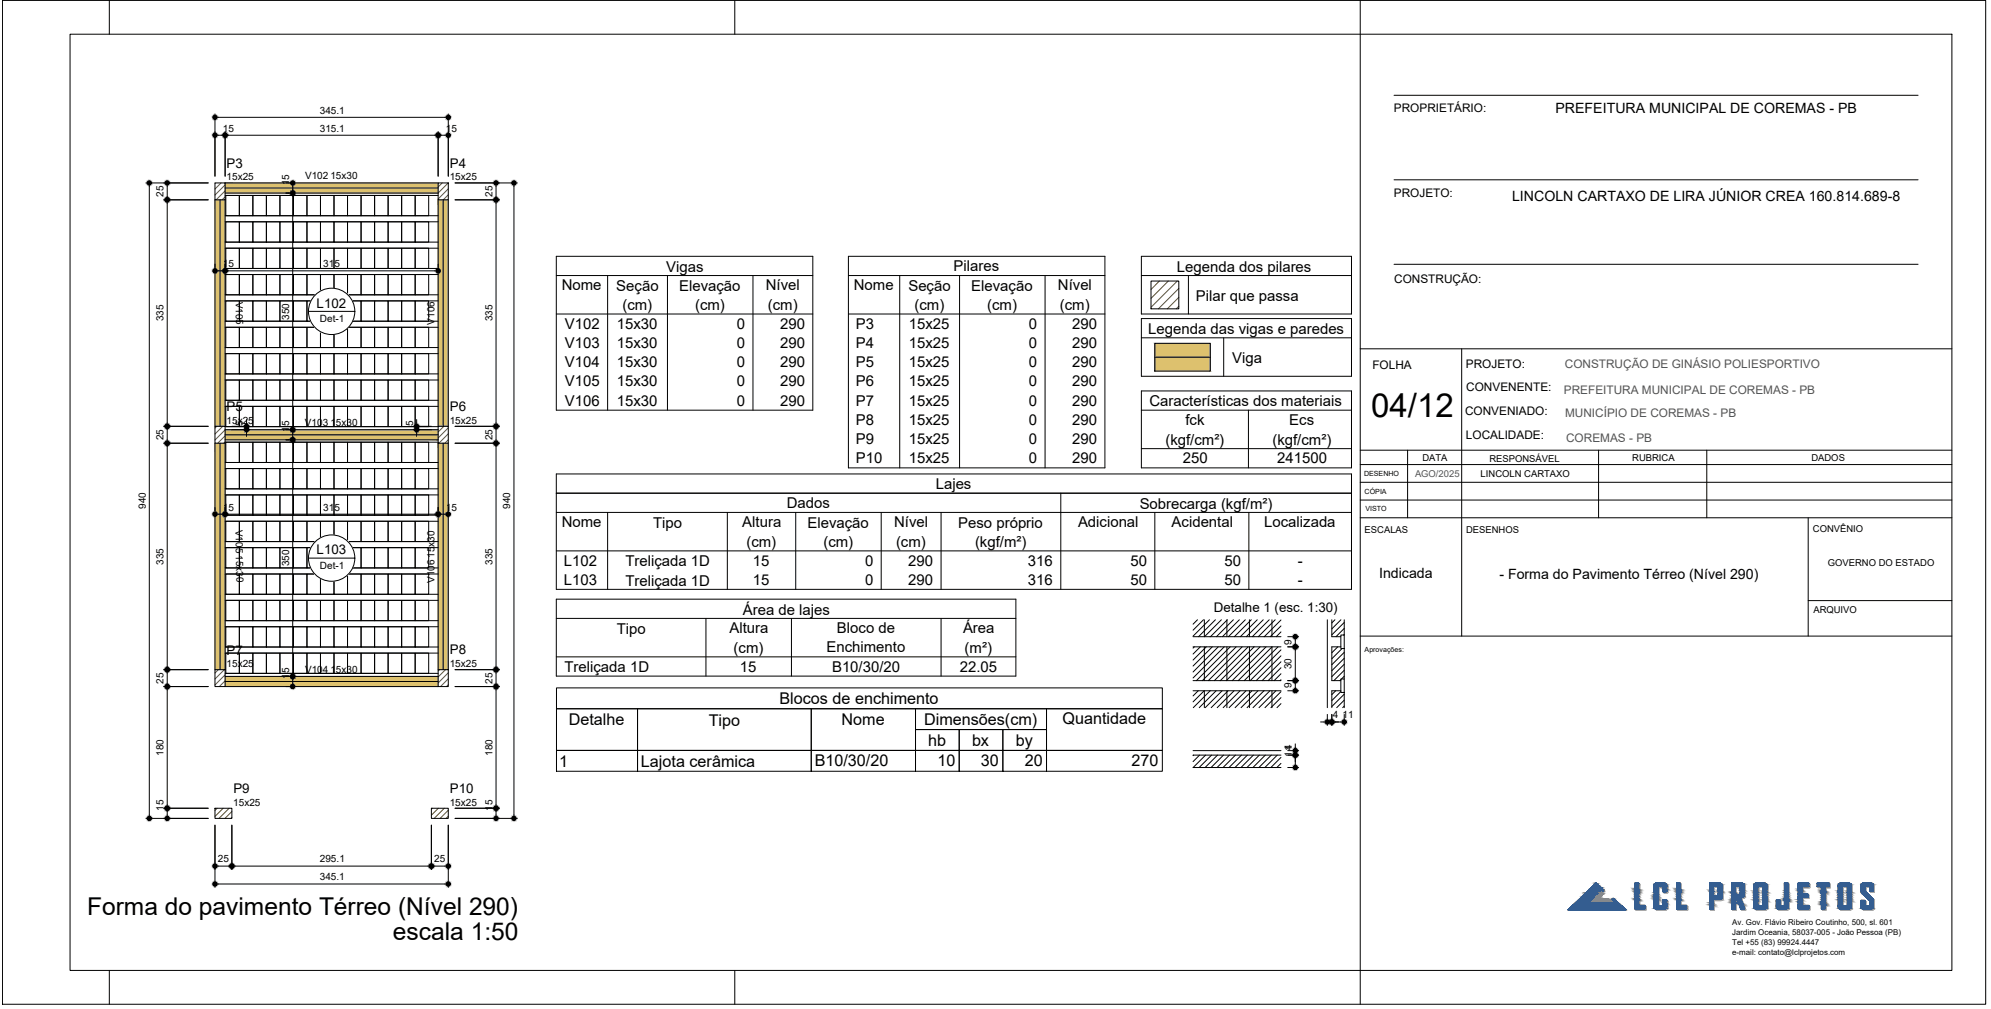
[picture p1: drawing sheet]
<svg xmlns="http://www.w3.org/2000/svg" width="586mm" height="297mm" viewBox="0 0 586 297" stroke-linecap="round" stroke-linejoin="round" font-family="sans-serif">
<defs><g id="words">
<text font-size="9.7" x="403.5" y="122.8">04/12</text>
<g font-size="7.2">
<text x="25.6" y="269.4">Forma do pavimento Térreo (Nível 290)</text>
<text x="115.7" y="276.7">escala 1:50</text>
</g>
<g font-size="4.8">
<text x="229.4" y="207.2">Blocos de enchimento</text>
<text x="167.4" y="213.4">Detalhe</text>
<text x="208.6" y="213.6">Tipo</text>
<text x="247.7" y="213.4">Nome</text>
<text x="272" y="213.5">Dimensões(cm)</text>
<text x="312.7" y="213.2">Quantidade</text>
<text x="273.2" y="219.5">hb</text>
<text x="286.1" y="219.5">bx</text>
<text x="298.9" y="219.7">by</text>
<text x="164.6" y="225.7">1</text>
<text x="188.6" y="225.8">Lajota cerâmica</text>
<text x="239.8" y="225.6">B10/30/20</text>
<text x="275.9" y="225.6">10</text>
<text x="288.7" y="225.6">30</text>
<text x="301.6" y="225.6">20</text>
<text x="333" y="225.6">270</text>
</g>
<g font-size="4.4">
<text x="196" y="80">Vigas</text>
<text x="280.6" y="79.8">Pilares</text>
<text x="346.4" y="80">Legenda dos pilares</text>
<text x="165.3" y="85.5">Nome</text>
<text x="181.4" y="85.7">Seção</text>
<text x="199.9" y="85.7">Elevação</text>
<text x="225.4" y="85.5">Nível</text>
<text x="251.3" y="85.5">Nome</text>
<text x="267.3" y="85.7">Seção</text>
<text x="285.8" y="85.7">Elevação</text>
<text x="311.4" y="85.5">Nível</text>
<text x="351.9" y="88.5">Pilar que passa</text>
<text x="183.2" y="91.3">(cm)</text>
<text x="204.6" y="91.3">(cm)</text>
<text x="226" y="91.3">(cm)</text>
<text x="269.1" y="91.3">(cm)</text>
<text x="290.5" y="91.3">(cm)</text>
<text x="311.9" y="91.3">(cm)</text>
<text x="166.2" y="96.8">V102</text>
<text x="181.5" y="96.8">15x30</text>
<text x="216.9" y="96.8">0</text>
<text x="229.6" y="96.8">290</text>
<text x="251.9" y="96.8">P3</text>
<text x="267.5" y="96.8">15x25</text>
<text x="302.8" y="96.8">0</text>
<text x="315.5" y="96.8">290</text>
<text x="337.9" y="98.3">Legenda das vigas e paredes</text>
<text x="166.2" y="102.5">V103</text>
<text x="181.5" y="102.5">15x30</text>
<text x="216.9" y="102.5">0</text>
<text x="229.6" y="102.5">290</text>
<text x="251.9" y="102.5">P4</text>
<text x="267.5" y="102.5">15x25</text>
<text x="302.8" y="102.5">0</text>
<text x="315.5" y="102.5">290</text>
<text x="362.6" y="106.8">Viga</text>
<text x="166.2" y="108.1">V104</text>
<text x="166.2" y="113.8">V105</text>
<text x="181.5" y="108.1">15x30</text>
<text x="181.5" y="113.8">15x30</text>
<text x="216.9" y="108.1">0</text>
<text x="216.9" y="113.8">0</text>
<text x="229.6" y="108.1">290</text>
<text x="229.6" y="113.8">290</text>
<text x="251.9" y="108.1">P5</text>
<text x="251.9" y="113.8">P6</text>
<text x="267.5" y="108.1">15x25</text>
<text x="267.5" y="113.8">15x25</text>
<text x="302.8" y="108.1">0</text>
<text x="302.8" y="113.8">0</text>
<text x="315.5" y="108.1">290</text>
<text x="315.5" y="113.8">290</text>
<text x="166.2" y="119.4">V106</text>
<text x="181.5" y="119.4">15x30</text>
<text x="216.9" y="119.4">0</text>
<text x="229.6" y="119.4">290</text>
<text x="251.9" y="119.5">P7</text>
<text x="267.5" y="119.4">15x25</text>
<text x="302.8" y="119.4">0</text>
<text x="315.5" y="119.4">290</text>
<text x="338.3" y="119.4">Características dos materiais</text>
<text x="251.9" y="125.1">P8</text>
<text x="267.5" y="125.1">15x25</text>
<text x="302.8" y="125.1">0</text>
<text x="315.5" y="125.1">290</text>
<text x="348.9" y="125.1">fck</text>
<text x="379.4" y="125.1">Ecs</text>
<text x="251.9" y="130.8">P9</text>
<text x="267.5" y="130.8">15x25</text>
<text x="302.8" y="130.8">0</text>
<text x="315.5" y="130.8">290</text>
<text x="343" y="130.9">(kgf/cm²)</text>
<text x="374.5" y="130.9">(kgf/cm²)</text>
<text x="251.9" y="136.4">P10</text>
<text x="267.5" y="136.4">15x25</text>
<text x="302.8" y="136.4">0</text>
<text x="315.5" y="136.4">290</text>
<text x="348.1" y="136.4">250</text>
<text x="375.9" y="136.4">241500</text>
<text x="231.5" y="149.5">Dados</text>
<text x="275.4" y="144">Lajes</text>
<text x="335.4" y="149.7">Sobrecarga (kgf/m²)</text>
<text x="165.3" y="155.2">Nome</text>
<text x="192.2" y="155.4">Tipo</text>
<text x="218.5" y="155.2">Altura</text>
<text x="237.6" y="155.4">Elevação</text>
<text x="263.1" y="155.2">Nível</text>
<text x="282" y="155.4">Peso próprio</text>
<text x="317.3" y="155.2">Adicional</text>
<text x="344.8" y="155.2">Acidental</text>
<text x="372.1" y="155.2">Localizada</text>
<text x="219.7" y="161">(cm)</text>
<text x="242.3" y="161">(cm)</text>
<text x="263.7" y="161">(cm)</text>
<text x="287" y="161">(kgf/m²)</text>
<text x="165.9" y="166.5">L102</text>
<text x="184" y="166.7">Treliçada 1D</text>
<text x="221.5" y="166.5">15</text>
<text x="254.6" y="166.5">0</text>
<text x="267.3" y="166.5">290</text>
<text x="302.5" y="166.5">316</text>
<text x="332.7" y="166.5">50</text>
<text x="360.4" y="166.5">50</text>
<text x="381.9" y="166.6">-</text>
<text x="165.9" y="172.2">L103</text>
<text x="184" y="172.4">Treliçada 1D</text>
<text x="221.5" y="172.2">15</text>
<text x="254.6" y="172.2">0</text>
<text x="267.3" y="172.2">290</text>
<text x="302.5" y="172.2">316</text>
<text x="332.7" y="172.2">50</text>
<text x="360.4" y="172.2">50</text>
<text x="381.9" y="172.2">-</text>
<text x="218.6" y="180.9">Área de lajes</text>
<text x="181.5" y="186.6">Tipo</text>
<text x="214.7" y="186.4">Altura</text>
<text x="246.3" y="186.4">Bloco de</text>
<text x="283.4" y="186.4">Área</text>
<text x="166.1" y="197.9">Treliçada 1D</text>
<text x="215.9" y="192.2">(cm)</text>
<text x="217.8" y="197.7">15</text>
<text x="243.2" y="192.1">Enchimento</text>
<text x="244.9" y="197.7">B10/30/20</text>
<text x="282.5" y="197.7">22.05</text>
<text x="283.9" y="192.2">(m²)</text>
</g>
<g font-size="4.2">
<text x="457.8" y="33.2">PREFEITURA MUNICIPAL DE COREMAS - PB</text>
<text x="445" y="59.1">LINCOLN CARTAXO DE LIRA JÚNIOR CREA 160.814.689-8</text>
<text x="405.9" y="170.3">Indicada</text>
<text x="441.3" y="170.3">- Forma do Pavimento Térreo (Nível 290)</text>
</g>
<g font-size="3.9">
<text x="66.7" y="49.4">P3</text>
<text x="132.4" y="49.4">P4</text>
<text x="93.2" y="90.6">L102</text>
<text x="66.7" y="121">P5</text>
<text x="132.4" y="121">P6</text>
<text x="93.2" y="163.2">L103</text>
<text x="357.2" y="180.3">Detalhe 1 (esc. 1:30)</text>
<text x="66.7" y="192.7">P7</text>
<text x="132.4" y="192.7">P8</text>
<text x="68.7" y="233.5">P9</text>
<text x="132.4" y="233.5">P10</text>
</g>
<g font-size="3.5">
<text x="410.2" y="33.1">PROPRIETÁRIO:</text>
<text x="410.2" y="57.9">PROJETO:</text>
<text x="410.3" y="83.3">CONSTRUÇÃO:</text>
<text x="403.9" y="108.6">FOLHA</text>
<text x="431.4" y="108.2">PROJETO:</text>
<text x="431.5" y="115.2">CONVENENTE:</text>
<text x="431.2" y="122.2">CONVENIADO:</text>
<text x="431.5" y="129.3">LOCALIDADE:</text>
</g>
<g font-size="3.5" fill="#545454">
<text x="460.5" y="108.4">CONSTRUÇÃO DE GINÁSIO POLIESPORTIVO</text>
<text x="460.3" y="116">PREFEITURA MUNICIPAL DE COREMAS - PB</text>
<text x="460.6" y="122.8">MUNICÍPIO DE COREMAS - PB</text>
<text x="460.9" y="130">COREMAS - PB</text>
</g>
<g font-size="2.9">
<text x="94.1" y="33.5">345.1</text>
<text x="65.6" y="38.7">15</text>
<text x="94.1" y="38.7">315.1</text>
<text x="131.3" y="38.7">15</text>
<text x="66.7" y="53.1">15x25</text>
<text x="89.8" y="52.8">V102</text>
<text x="97.2" y="52.8">15x30</text>
<text x="132.4" y="53.1">15x25</text>
<text x="48.1" y="58" transform="rotate(-90 48.1 58)">25</text>
<text x="85.1" y="54.5" transform="rotate(-90 85.1 54.5)">15</text>
<text x="144.9" y="58" transform="rotate(-90 144.9 58)">25</text>
<text x="65.6" y="78.7">15</text>
<text x="95.1" y="78.7">315</text>
<text x="69.4" y="88.8" transform="rotate(89 69.4 88.8)">V105</text>
<text x="48.1" y="94.6" transform="rotate(-90 48.1 94.6)">335</text>
<text x="85.1" y="94.1" transform="rotate(-90 85.1 94.1)">350</text>
<text x="94.2" y="94.8">Det-1</text>
<text x="127.9" y="95.5" transform="rotate(-90 127.9 95.5)">V106</text>
<text x="144.9" y="94.6" transform="rotate(-90 144.9 94.6)">335</text>
<text x="66.7" y="124.7">15x25</text>
<text x="71.5" y="125.3" transform="rotate(-90 71.5 125.3)">5</text>
<text x="89.8" y="125.4">V103</text>
<text x="97.2" y="125.4">15x30</text>
<text x="121.6" y="125.3" transform="rotate(-90 121.6 125.3)">5</text>
<text x="132.4" y="124.7">15x25</text>
<text x="48.1" y="129.6" transform="rotate(-90 48.1 129.6)">25</text>
<text x="85.1" y="127.2" transform="rotate(-90 85.1 127.2)">15</text>
<text x="144.9" y="129.6" transform="rotate(-90 144.9 129.6)">25</text>
<text x="42.9" y="149.8" transform="rotate(-90 42.9 149.8)">940</text>
<text x="150.2" y="149.8" transform="rotate(-90 150.2 149.8)">940</text>
<text x="65.6" y="150.3">15</text>
<text x="69.3" y="156" transform="rotate(89 69.3 156)">V105</text>
<text x="95.1" y="150.3">315</text>
<text x="131.3" y="150.3">15</text>
<text x="48.1" y="166.3" transform="rotate(-90 48.1 166.3)">335</text>
<text x="69.4" y="163.4" transform="rotate(89 69.4 163.4)">15x30</text>
<text x="85.1" y="166.8" transform="rotate(-90 85.1 166.8)">350</text>
<text x="94.2" y="167.4">Det-1</text>
<text x="127.9" y="164.2" transform="rotate(-90 127.9 164.2)">15x30</text>
<text x="144.9" y="166.3" transform="rotate(-90 144.9 166.3)">335</text>
<text x="127.9" y="171.6" transform="rotate(-90 127.9 171.6)">V106</text>
<text x="380.1" y="189.7" transform="rotate(-90 380.1 189.7)">9</text>
<text x="66.7" y="196.4">15x25</text>
<text x="132.4" y="196.4">15x25</text>
<text x="380.1" y="197" transform="rotate(-90 380.1 197)">30</text>
<text x="48.1" y="201.2" transform="rotate(-90 48.1 201.2)">25</text>
<text x="85.1" y="199.8" transform="rotate(-90 85.1 199.8)">15</text>
<text x="89.8" y="198">V104</text>
<text x="97.2" y="198">15x30</text>
<text x="144.9" y="201.2" transform="rotate(-90 144.9 201.2)">25</text>
<text x="380.1" y="202.7" transform="rotate(-90 380.1 202.7)">9</text>
<text x="392.3" y="211.5">4</text>
<text x="395.1" y="211.5">11</text>
<text x="48.1" y="222.6" transform="rotate(-90 48.1 222.6)">180</text>
<text x="144.9" y="222.6" transform="rotate(-90 144.9 222.6)">180</text>
<text x="380.2" y="222.8" transform="rotate(-90 380.2 222.8)">114</text>
<text x="48.1" y="238.6" transform="rotate(-90 48.1 238.6)">15</text>
<text x="68.7" y="237.2">15x25</text>
<text x="132.4" y="237.2">15x25</text>
<text x="144.9" y="238.6" transform="rotate(-90 144.9 238.6)">15</text>
<text x="64.1" y="253.9">25</text>
<text x="94.1" y="253.9">295.1</text>
<text x="127.8" y="253.9">25</text>
<text x="94.1" y="259.2">345.1</text>
</g>
<g font-size="2.8">
<text x="418.6" y="135.6">DATA</text>
<text x="438.4" y="136.2">RESPONSÁVEL</text>
<text x="480.4" y="135.7">RUBRICA</text>
<text x="533.1" y="135.7">DADOS</text>
<text x="435.8" y="140.5">LINCOLN CARTAXO</text>
<text x="401.6" y="156.9">ESCALAS</text>
<text x="431.5" y="156.9">DESENHOS</text>
<text x="533.5" y="156.5">CONVÊNIO</text>
<text x="538" y="166.7">GOVERNO DO ESTADO</text>
<text x="533.7" y="180.4">ARQUIVO</text>
</g>
<text font-size="2.8" fill="#545454" x="416.4" y="140.5">AGO/2025</text>
<g font-size="2.3">
<text x="509.8" y="272.3">Av. Gov. Flávio Ribeiro Coutinho, 500, sl. 601</text>
<text x="509.8" y="275.2">Jardim Oceania, 58037-005 - João Pessoa (PB)</text>
<text x="509.8" y="278.3">Tel +55 (83) 99924.4447</text>
<text x="509.8" y="281.1">e-mail: contato@lclprojetos.com</text>
</g>
<g font-size="2.1">
<text x="401.5" y="140">DESENHO</text>
<text x="401.6" y="145.6">CÓPIA</text>
<text x="401.8" y="150.3">VISTO</text>
<text x="401.6" y="191.8">Aprovações:</text>
</g>
</g></defs>
<!-- layer: FO-Hachura viga -->
<g fill="#ddc16e" stroke="#ddc16e" stroke-width=".29">
<path d="M66.3 199.1l62.6 3v-3zM66.3 199.1l62.6 3h-62.6z"/>
<path d="M66.3 53.9l62.6 2.9v-2.9zM66.3 53.9l62.6 2.9h-62.6z"/>
<path d="M66.3 126.5l62.6 3v-3zM66.3 126.5l62.6 3h-62.6z"/>
<path d="M63.3 130.5l3 66.6v-66.6zM63.3 130.5l3 66.6h-3z"/>
<path d="M63.3 58.8l3 66.7v-66.7zM63.3 58.8l3 66.7h-3z"/>
<path d="M128.9 130.5l3 66.6v-66.6zM128.9 130.5l3 66.6h-3z"/>
<path d="M128.9 58.8l3 66.7v-66.7zM128.9 58.8l3 66.7h-3z"/>
<path d="M339.9 101.1l16.3 8.1v-8.1zM339.9 101.1l16.3 8.1h-16.3z"/>
</g>
<!-- layer: FO-Hachura pilar que passa -->
<g fill="none" stroke="#723939" stroke-width=".29">
<path d="M63.3 53.9h.1M65.1 53.9l-1.8 1.8M66.3 54.4l-3 3M66.3 56.2l-2.7 2.6M66.3 58l-.9 .8M130.2 53.9l-1.3 1.2M131.9 53.9l-3 2.9M131.9 55.6l-3 3M131.9 57.3l-1.4 1.5M341.2 82.7l-2.4 2.5M343.8 82.7l-5 5.1M346.5 82.7l-7.7 7.8"/>
<path d="M346.9 84.9l-6 6M346.9 87.5l-3.4 3.4M346.9 90.2l-.7 .7M63.8 125.5l-.5 .5M65.5 125.5l-2.2 2.3M66.3 126.6l-3 2.9M66.3 128.3l-2.2 2.2M66.3 130.1l-.5 .4M130.6 125.5l-1.7 1.7M131.9 129.5l-1 1M131.9 125.9l-3 3M131.9 127.7l-2.7 2.8"/>
<path d="M64.3 197.1l-1 1M66 197.1l-2.7 2.8M66.3 198.7l-3 3M129.3 197.1l-.4 .4M131.1 197.1l-2.2 2.2M131.9 198.1l-3 3M131.9 199.8l-2.3 2.3M66.3 200.4l-1.7 1.7M131.9 201.6l-.5 .5M63.9 237.9l-.6 .7M65.7 237.9l-2.4 2.5M67.4 237.9l-2.9 3"/>
<path d="M68.2 238.9l-2 2M127.2 237.9l-.2 .3M129 237.9l-2 2.1M130.8 237.9l-3 3M131.9 238.5l-2.4 2.4M68.2 240.7l-.2 .2M131.9 240.3l-.6 .6"/>
</g>
<!-- layer: FO-Eixos -->
<g fill="none" stroke="#000" stroke-width=".29">
<path d="M64.8 58.8v66.7M66.3 55.3h62.6M66.5 57.5h3.9v6h-3.9zM70.4 57.5h4v6h-4zM74.4 57.5h4v6h-4zM78.4 57.5h4v6h-4zM82.4 57.5h4v6h-4zM86.4 57.5h3.9v6h-3.9zM90.3 57.5h4v6h-4zM94.3 57.5h4v6h-4zM98.3 57.5h4v6h-4zM102.3 57.5h4v6h-4z"/>
<path d="M106.3 57.5h3.9v6h-3.9zM110.2 57.5h4v6h-4zM114.2 57.5h4v6h-4zM118.2 57.5h4v6h-4zM122.2 57.5h4v6h-4zM130.4 58.8v66.7M66.5 73.1h3.9v5.9h-3.9zM66.5 65.3h3.9v6h-3.9zM70.4 73.1h4v5.9h-4zM70.4 65.3h4v6h-4zM74.4 73.1h4v5.9h-4zM74.4 65.3h4v6h-4z"/>
<path d="M78.4 73.1h4v5.9h-4zM78.4 65.3h4v6h-4zM82.4 73.1h4v5.9h-4zM82.4 65.3h4v6h-4zM86.4 73.1h3.9v5.9h-3.9zM86.4 65.3h3.9v6h-3.9zM90.3 73.1h4v5.9h-4zM90.3 65.3h4v6h-4zM94.3 73.1h4v5.9h-4zM94.3 65.3h4v6h-4zM98.3 73.1h4v5.9h-4zM98.3 65.3h4v6h-4z"/>
<path d="M102.3 73.1h4v5.9h-4zM102.3 65.3h4v6h-4zM106.3 73.1h3.9v5.9h-3.9zM106.3 65.3h3.9v6h-3.9zM110.2 73.1h4v5.9h-4zM110.2 65.3h4v6h-4zM114.2 73.1h4v5.9h-4zM114.2 65.3h4v6h-4zM118.2 73.1h4v5.9h-4zM118.2 65.3h4v6h-4zM122.2 73.1h4v5.9h-4zM122.2 65.3h4v6h-4z"/>
<path d="M66.5 96.3h3.9v6h-3.9zM66.5 88.6h3.9v6h-3.9zM66.5 80.8h3.9v6h-3.9zM70.4 96.3h4v6h-4zM70.4 88.6h4v6h-4zM70.4 80.8h4v6h-4zM74.4 96.3h4v6h-4zM74.4 88.6h4v6h-4zM74.4 80.8h4v6h-4zM78.4 96.3h4v6h-4zM78.4 88.6h4v6h-4zM78.4 80.8h4v6h-4z"/>
<path d="M82.4 96.3h4v6h-4zM82.4 88.6h4v6h-4zM82.4 80.8h4v6h-4zM86.4 96.3h3.9v6h-3.9zM86.4 88.6h3.9v6h-3.9zM86.4 80.8h3.9v6h-3.9zM90.3 96.3h4v6h-4zM90.3 88.6h4v6h-4zM90.3 80.8h4v6h-4zM94.3 96.3h4v6h-4zM94.3 88.6h4v6h-4zM94.3 80.8h4v6h-4z"/>
<path d="M98.3 96.3h4v6h-4zM98.3 88.6h4v6h-4zM98.3 80.8h4v6h-4zM102.3 96.3h4v6h-4zM102.3 88.6h4v6h-4zM102.3 80.8h4v6h-4zM106.3 96.3h3.9v6h-3.9zM106.3 88.6h3.9v6h-3.9zM106.3 80.8h3.9v6h-3.9zM110.2 96.3h4v6h-4zM110.2 88.6h4v6h-4zM110.2 80.8h4v6h-4z"/>
<path d="M114.2 96.3h4v6h-4zM114.2 88.6h4v6h-4zM114.2 80.8h4v6h-4zM118.2 96.3h4v6h-4zM118.2 88.6h4v6h-4zM118.2 80.8h4v6h-4zM122.2 96.3h4v6h-4zM122.2 88.6h4v6h-4zM122.2 80.8h4v6h-4zM66.5 119.6h3.9v6h-3.9zM66.5 111.9h3.9v5.9h-3.9zM66.5 104.1h3.9v6h-3.9z"/>
<path d="M70.4 119.6h4v6h-4zM70.4 111.9h4v5.9h-4zM70.4 104.1h4v6h-4zM74.4 119.6h4v6h-4zM74.4 111.9h4v5.9h-4zM74.4 104.1h4v6h-4zM78.4 119.6h4v6h-4zM78.4 111.9h4v5.9h-4zM78.4 104.1h4v6h-4zM82.4 119.6h4v6h-4zM82.4 111.9h4v5.9h-4zM82.4 104.1h4v6h-4z"/>
<path d="M86.4 119.6h3.9v6h-3.9zM86.4 111.9h3.9v5.9h-3.9zM86.4 104.1h3.9v6h-3.9zM90.3 119.6h4v6h-4zM90.3 111.9h4v5.9h-4zM90.3 104.1h4v6h-4zM94.3 119.6h4v6h-4zM94.3 111.9h4v5.9h-4zM94.3 104.1h4v6h-4zM98.3 119.6h4v6h-4zM98.3 111.9h4v5.9h-4zM98.3 104.1h4v6h-4z"/>
<path d="M102.3 119.6h4v6h-4zM102.3 111.9h4v5.9h-4zM102.3 104.1h4v6h-4zM106.3 119.6h3.9v6h-3.9zM106.3 111.9h3.9v5.9h-3.9zM106.3 104.1h3.9v6h-3.9zM110.2 119.6h4v6h-4zM110.2 111.9h4v5.9h-4zM110.2 104.1h4v6h-4zM114.2 119.6h4v6h-4zM114.2 111.9h4v5.9h-4zM114.2 104.1h4v6h-4z"/>
<path d="M118.2 119.6h4v6h-4zM118.2 111.9h4v5.9h-4zM118.2 104.1h4v6h-4zM122.2 119.6h4v6h-4zM122.2 111.9h4v5.9h-4zM122.2 104.1h4v6h-4zM339.9 105.2h16.3M64.8 130.5v66.6M66.3 128h62.6M66.5 137.9h3.9v6h-3.9zM66.5 130.2h3.9v6h-3.9zM70.4 137.9h4v6h-4z"/>
<path d="M70.4 130.2h4v6h-4zM74.4 137.9h4v6h-4zM74.4 130.2h4v6h-4zM78.4 137.9h4v6h-4zM78.4 130.2h4v6h-4zM82.4 137.9h4v6h-4zM82.4 130.2h4v6h-4zM86.4 137.9h3.9v6h-3.9zM86.4 130.2h3.9v6h-3.9zM90.3 137.9h4v6h-4zM90.3 130.2h4v6h-4zM94.3 137.9h4v6h-4z"/>
<path d="M94.3 130.2h4v6h-4zM98.3 137.9h4v6h-4zM98.3 130.2h4v6h-4zM102.3 137.9h4v6h-4zM102.3 130.2h4v6h-4zM106.3 137.9h3.9v6h-3.9zM106.3 130.2h3.9v6h-3.9zM110.2 137.9h4v6h-4zM110.2 130.2h4v6h-4zM114.2 137.9h4v6h-4zM114.2 130.2h4v6h-4zM118.2 137.9h4v6h-4z"/>
<path d="M118.2 130.2h4v6h-4zM122.2 137.9h4v6h-4zM122.2 130.2h4v6h-4zM130.4 130.5v66.6M66.5 153.5h3.9v5.9h-3.9zM66.5 145.7h3.9v6h-3.9zM70.4 153.5h4v5.9h-4zM70.4 145.7h4v6h-4zM74.4 153.5h4v5.9h-4zM74.4 145.7h4v6h-4zM78.4 153.5h4v5.9h-4zM78.4 145.7h4v6h-4z"/>
<path d="M82.4 153.5h4v5.9h-4zM82.4 145.7h4v6h-4zM86.4 153.5h3.9v5.9h-3.9zM86.4 145.7h3.9v6h-3.9zM90.3 153.5h4v5.9h-4zM90.3 145.7h4v6h-4zM94.3 153.5h4v5.9h-4zM94.3 145.7h4v6h-4zM98.3 153.5h4v5.9h-4zM98.3 145.7h4v6h-4zM102.3 153.5h4v5.9h-4zM102.3 145.7h4v6h-4z"/>
<path d="M106.3 153.5h3.9v5.9h-3.9zM106.3 145.7h3.9v6h-3.9zM110.2 153.5h4v5.9h-4zM110.2 145.7h4v6h-4zM114.2 153.5h4v5.9h-4zM114.2 145.7h4v6h-4zM118.2 153.5h4v5.9h-4zM118.2 145.7h4v6h-4zM122.2 153.5h4v5.9h-4zM122.2 145.7h4v6h-4zM66.5 176.7h3.9v6h-3.9zM66.5 169h3.9v5.9h-3.9z"/>
<path d="M66.5 161.2h3.9v6h-3.9zM70.4 176.7h4v6h-4zM70.4 169h4v5.9h-4zM70.4 161.2h4v6h-4zM74.4 176.7h4v6h-4zM74.4 169h4v5.9h-4zM74.4 161.2h4v6h-4zM78.4 176.7h4v6h-4zM78.4 169h4v5.9h-4zM78.4 161.2h4v6h-4zM82.4 176.7h4v6h-4zM82.4 169h4v5.9h-4z"/>
<path d="M82.4 161.2h4v6h-4zM86.4 176.7h3.9v6h-3.9zM86.4 169h3.9v5.9h-3.9zM86.4 161.2h3.9v6h-3.9zM90.3 176.7h4v6h-4zM90.3 169h4v5.9h-4zM90.3 161.2h4v6h-4zM94.3 176.7h4v6h-4zM94.3 169h4v5.9h-4zM94.3 161.2h4v6h-4zM98.3 176.7h4v6h-4zM98.3 169h4v5.9h-4z"/>
<path d="M98.3 161.2h4v6h-4zM102.3 176.7h4v6h-4zM102.3 169h4v5.9h-4zM102.3 161.2h4v6h-4zM106.3 176.7h3.9v6h-3.9zM106.3 169h3.9v5.9h-3.9zM106.3 161.2h3.9v6h-3.9zM110.2 176.7h4v6h-4zM110.2 169h4v5.9h-4zM110.2 161.2h4v6h-4zM114.2 176.7h4v6h-4zM114.2 169h4v5.9h-4z"/>
<path d="M114.2 161.2h4v6h-4zM118.2 176.7h4v6h-4zM118.2 169h4v5.9h-4zM118.2 161.2h4v6h-4zM122.2 176.7h4v6h-4zM122.2 169h4v5.9h-4zM122.2 161.2h4v6h-4zM66.5 192.3h3.9v5.9h-3.9zM66.5 184.5h3.9v6h-3.9zM70.4 192.3h4v5.9h-4zM70.4 184.5h4v6h-4zM74.4 192.3h4v5.9h-4z"/>
<path d="M74.4 184.5h4v6h-4zM78.4 192.3h4v5.9h-4zM78.4 184.5h4v6h-4zM82.4 192.3h4v5.9h-4zM82.4 184.5h4v6h-4zM86.4 192.3h3.9v5.9h-3.9zM86.4 184.5h3.9v6h-3.9zM90.3 192.3h4v5.9h-4zM90.3 184.5h4v6h-4zM94.3 192.3h4v5.9h-4zM94.3 184.5h4v6h-4zM98.3 192.3h4v5.9h-4z"/>
<path d="M98.3 184.5h4v6h-4zM102.3 192.3h4v5.9h-4zM102.3 184.5h4v6h-4zM106.3 192.3h3.9v5.9h-3.9zM106.3 184.5h3.9v6h-3.9zM110.2 192.3h4v5.9h-4zM110.2 184.5h4v6h-4zM114.2 192.3h4v5.9h-4zM114.2 184.5h4v6h-4zM118.2 192.3h4v5.9h-4zM118.2 184.5h4v6h-4zM122.2 192.3h4v5.9h-4z"/>
<path d="M122.2 184.5h4v6h-4zM354.4 182.5v4.9M354.4 190.4v10M361.1 182.5v4.9M361.1 190.4v10M367.7 182.5v4.9M367.7 190.4v10M374.3 182.5v4.9M374.3 190.4v10M66.3 200.6h62.6M354.4 203.4v4.9M361.1 203.4v4.9"/>
<path d="M367.7 203.4v4.9M374.3 203.4v4.9"/>
</g>
<!-- layer: FO-Hachuras das lajes -->
<g fill="none" stroke="#000" stroke-width=".29">
<path d="M66.3 57.5h62.6M66.3 79h62.6M66.3 73.1h62.6M66.3 71.3h62.6M66.3 65.3h62.6M66.3 63.5h62.6M66.3 96.3h62.6M66.3 94.6h62.6M66.3 88.6h62.6M66.3 86.8h62.6M66.3 80.8h62.6M66.3 119.6h62.6"/>
<path d="M66.3 117.8h62.6M66.3 111.9h62.6M66.3 110.1h62.6M66.3 104.1h62.6M66.3 102.3h62.6M66.3 125.6h62.6M66.3 137.9h62.6M66.3 136.2h62.6M66.3 130.2h62.6M66.3 159.4h62.6M66.3 153.5h62.6M66.3 151.7h62.6"/>
<path d="M66.3 145.7h62.6M66.3 143.9h62.6M66.3 176.7h62.6M66.3 174.9h62.6M66.3 169h62.6M66.3 167.2h62.6M66.3 161.2h62.6M66.3 198.2h62.6M66.3 192.3h62.6M66.3 190.5h62.6M66.3 184.5h62.6M66.3 182.7h62.6"/>
<path d="M351.5 190.4l-.4 .4M352.4 182.5l-1.3 1.3M353.3 190.4l-2.2 2.1M354.2 182.5l-3.1 3M355 190.4l-3.9 3.9M355.9 182.5l-4.8 4.8M356.8 190.4l-5.7 5.7M357.7 182.5l-5 4.9M358.5 190.4l-7.4 7.4M359.5 182.5l-5 4.9M360.3 190.4l-9.2 9.2M361.2 182.5l-5 4.9"/>
<path d="M362.1 190.4l-10 10M363 182.5l-5 4.9M363.8 190.4l-9.9 10M364.7 182.5l-4.9 4.9M365.6 190.4l-10 10M366.5 182.5l-5 4.9M367.3 190.4l-9.9 10M368.3 182.5l-5 4.9M369.1 190.4l-10 10M370 182.5l-5 4.9M370.9 190.4l-10 10M371.8 182.5l-5 4.9"/>
<path d="M372.6 190.4l-9.9 10M373.5 182.5l-4.9 4.9M374.4 190.4l-10 10M375.3 182.5l-5 4.9M376.1 190.4l-9.9 10M377 182.5l-4.9 4.9M377 184.3l-3.2 3.1M377 186l-1.4 1.4M377 191.3l-9.1 9.1M377 193.1l-7.3 7.3M377 194.8l-5.5 5.6M377 196.6l-3.8 3.8"/>
<path d="M377 198.3l-2 2.1M392.9 182.5l-.9 .9M393.7 190.4l-1.7 1.8M394.6 182.5l-2.6 2.6M395 190.9l-3 3M395.6 185l-2.4 2.4M395.6 182.5v4.4M395.6 190.9v9M395.6 192l-3.6 3.7M395.6 193.8l-3.6 3.6M395.6 195.6l-3.6 3.6M395.6 197.3l-3 3.1"/>
<path d="M395.6 199.1l-.8 .8M395.6 183.2l-3.6 3.7M395.6 186.8l-.2 .1M352.6 203.4l-1.5 1.5M354.4 203.4l-3.3 3.2M356.2 203.4l-5 4.9M357.9 203.4l-5 4.9M359.7 203.4l-5 4.9M361.4 203.4l-4.9 4.9M363.2 203.4l-5 4.9M365 203.4l-5 4.9M366.7 203.4l-5 4.9"/>
<path d="M368.5 203.4l-5 4.9M370.2 203.4l-4.9 4.9M372 203.4l-5 4.9M373.8 203.4l-5 4.9M375.5 203.4l-5 4.9M377 200.1l-.3 .3M377 203.6l-4.7 4.7M377 205.4l-3 2.9M377 207.1l-1.2 1.2M393.1 203.4l-1.1 1.1M394.6 203.6l-2.6 2.6M394.6 200.1l-.3 .3"/>
<path d="M395.6 203.9v4.4M395.6 204.4l-3.6 3.6M395.6 206.1l-2.2 2.2M395.6 207.9l-.4 .4M351.1 226h25.9M351.3 222.3l-.2 .2M353 222.3l-1.9 1.9M354.8 222.3l-3.6 3.7M356.6 222.3l-3.7 3.7M358.3 222.3l-3.6 3.7M360.1 222.3l-3.7 3.7M361.8 222.3l-3.6 3.7"/>
<path d="M363.6 222.3l-3.7 3.7M365.4 222.3l-3.7 3.7M367.1 222.3l-3.6 3.7M368.9 222.3l-3.7 3.7M370.6 222.3l-3.6 3.7M372.4 222.3l-3.7 3.7M374.2 222.3l-3.7 3.7M375.9 222.3l-3.6 3.7M377 223l-3 3M377 224.7l-1.2 1.3"/>
</g>
<!-- layer: FO-Vigas -->
<g fill="none" stroke="#000" stroke-width=".29">
<path d="M63.3 58.8v66.7M66.3 56.8h62.6M66.3 53.9h62.6M66.3 58.8v66.7M128.9 58.8v66.7M131.9 58.8v66.7M339.9 101.1h16.3v8.1h-16.3zM63.3 130.5v66.6M66.3 129.5h62.6M66.3 126.5h62.6M66.3 130.5v66.6M128.9 130.5v66.6"/>
<path d="M131.9 130.5v66.6M66.3 199.1h62.6M66.3 202.1h62.6"/>
</g>
<!-- layer: FO-Pilares -->
<path d="M63.3 53.9h3v4.9h-3zM128.9 53.9h3v4.9h-3zM338.8 82.7h8.1v8.2h-8.1zM63.3 125.5h3v5h-3zM128.9 125.5h3v5h-3zM63.3 197.1h3v5h-3zM128.9 197.1h3v5h-3zM63.3 237.9h4.9v3h-4.9zM127 237.9h4.9v3h-4.9z" fill="none" stroke="#000" stroke-width=".29"/>
<!-- layer: FO-Cotas -->
<g fill="none" stroke="#000" stroke-width=".29">
<path d="M63.3 33.5v18.4M64.3 39.8h1M64.3 34.5h66.6M66.3 38.8v13.1M67.2 39.8h60.8M128.9 38.8v13.1M129.9 39.8h1M131.9 33.5v18.4M42.9 53.9h18.4M43.9 54.8v185.1M48.2 58.8h13.1M49.2 54.8v3"/>
<path d="M49.2 59.8v64.7M84.2 53.9h1M84.2 56.8h1M86.1 54.8v1M86.1 57.8v67.7M133.9 58.8h13.1M133.9 53.9h18.4M146 54.8v3M146 59.8v64.7M151.3 54.8v185.1M63.3 77.7v1M64.3 79.7h1"/>
<path d="M66.3 77.7v1M67.2 79.7h60.8M128.9 77.7v1M48.2 130.5h13.1M48.2 125.5h13.1M49.2 126.5v3M49.2 131.5v64.6M68.2 125.5h5.4M68.2 126.5h5.4M72.6 123.5v1M72.6 127.5v1M84.2 129.5h1"/>
<path d="M84.2 126.5h1M86.1 127.5v1M86.1 130.5v67.6M121.6 125.5h5.4M121.6 126.5h5.4M122.6 123.5v1M122.6 127.5v1M133.9 130.5h13.1M133.9 125.5h13.1M146 126.5v3M146 131.5v64.6M63.3 149.4v1"/>
<path d="M64.3 151.4h1M66.3 149.4v1M67.2 151.4h60.8M128.9 149.4v1M129.9 151.4h1M131.9 149.4v1M48.2 197.1h13.1M49.2 198.1v3M84.2 199.1h1M133.9 197.1h13.1M146 198.1v3M379 190.4h3.2"/>
<path d="M379 187.4h3.2M381.2 188.4v1M381.2 191.4v8M48.2 202.1h13.1M49.2 203.1v33.8M84.2 202.1h1M86.1 200.1v1M133.9 202.1h13.1M146 203.1v33.8M379 200.4h3.2M379 203.4h3.2M381.2 201.4v1"/>
<path d="M381.2 219v1M388.7 212.5h.9M390.6 210.3v3.2M392 210.3v3.2M393 212.5h1.6M395.6 210.3v3.2M48.2 237.9h13.1M49.2 238.9v1M133.9 237.9h13.1M146 238.9v1M379 221h3.2M379 222.3h3.2"/>
<path d="M379 226h3.2M381.2 223.3v1.7M42.9 240.9h18.4M63.3 242.9v18.3M64.3 255h2.9M68.2 242.9v13.1M69.2 255h56.8M127 242.9v13.1M128 255h2.9M131.9 242.9v18.3M133.9 240.9h18.4M64.3 260.2h66.6"/>
</g>
<!-- layer: 0 -->
<g fill="#000" stroke="#000" stroke-width=".29">
<path d="M62.8 39.8h.5zM62.8 39.9l.5-.1zM62.8 40.1l.5-.3z"/>
<path d="M62.8 34.5h.5zM62.8 34.7l.5-.2zM62.8 34.8l.5-.3z"/>
<path d="M62.9 39.5l.4 .3zM62.8 39.6l.5 .2zM62.8 39.7l.5 .1z"/>
<path d="M62.9 34.9l.4-.4zM63.3 34.5l-.3 .5zM63.3 34.5v.5z"/>
<path d="M62.9 34.2l.4 .3zM62.8 34.3l.5 .2zM62.8 34.4l.5 .1z"/>
<path d="M63.1 39.3l.2 .5zM63 39.4l.3 .4zM62.9 39.5l.4 .3z"/>
<path d="M63.3 34.5v.5zM63.3 34.5l.2 .5zM63.3 34.5l.2 .5z"/>
<path d="M63.1 34.1l.2 .4zM63 34.1l.3 .4zM62.9 34.2l.4 .3z"/>
<path d="M63.5 39.4l-.2 .4zM63.4 39.3l-.1 .5zM63.3 39.3v.5z"/>
<path d="M63.3 34.5l.3 .4zM63.3 34.5l.4 .2zM63.3 34.5h.5z"/>
<path d="M63.5 34.1l-.2 .4zM63.4 34.1l-.1 .4zM63.3 34v.5z"/>
<path d="M63.3 39.8h.5zM63.3 39.8l.4-.2zM63.6 39.5l-.3 .3z"/>
<path d="M63.3 34.5h.5zM63.3 34.5l.4-.2zM63.6 34.2l-.3 .3z"/>
<path d="M65.8 39.8h.5zM65.8 39.9l.5-.1zM65.8 40.1l.5-.3z"/>
<path d="M65.8 39.8h.5zM65.8 39.9l.5-.1zM65.8 40.1l.5-.3z"/>
<path d="M65.9 39.5l.4 .3zM65.8 39.6l.5 .2zM65.8 39.7l.5 .1z"/>
<path d="M65.9 39.5l.4 .3zM65.8 39.6l.5 .2zM65.8 39.7l.5 .1z"/>
<path d="M66.1 39.3l.2 .5zM66 39.4l.3 .4zM65.9 39.5l.4 .3z"/>
<path d="M66.1 39.3l.2 .5zM66 39.4l.3 .4zM65.9 39.5l.4 .3z"/>
<path d="M66.5 39.4l-.2 .4zM66.4 39.3l-.1 .5zM66.3 39.3v.5z"/>
<path d="M66.5 39.4l-.2 .4zM66.4 39.3l-.1 .5zM66.3 39.3v.5z"/>
<path d="M66.3 39.8h.4zM66.3 39.8l.4-.2zM66.6 39.5l-.3 .3z"/>
<path d="M66.3 39.8h.4zM66.3 39.8l.4-.2zM66.6 39.5l-.3 .3z"/>
<path d="M128.4 39.8h.5zM128.5 39.9l.4-.1zM128.5 40.1l.4-.3z"/>
<path d="M128.4 39.8h.5zM128.5 39.9l.4-.1zM128.5 40.1l.4-.3z"/>
<path d="M128.6 39.5l.3 .3zM128.5 39.6l.4 .2zM128.5 39.7l.4 .1z"/>
<path d="M128.6 39.5l.3 .3zM128.5 39.6l.4 .2zM128.5 39.7l.4 .1z"/>
<path d="M128.8 39.3l.1 .5zM128.7 39.4l.2 .4zM128.6 39.5l.3 .3z"/>
<path d="M128.8 39.3l.1 .5zM128.7 39.4l.2 .4zM128.6 39.5l.3 .3z"/>
<path d="M129.2 39.4l-.3 .4zM129.1 39.3l-.2 .5zM128.9 39.3v.5z"/>
<path d="M129.2 39.4l-.3 .4zM129.1 39.3l-.2 .5zM128.9 39.3v.5z"/>
<path d="M128.9 39.8l.5-.1zM128.9 39.8l.5-.1zM129.3 39.5l-.4 .3z"/>
<path d="M128.9 39.8l.5-.1zM128.9 39.8l.5-.1zM129.3 39.5l-.4 .3z"/>
<path d="M131.4 39.8h.5zM131.5 39.9l.4-.1zM131.5 40.1l.4-.3z"/>
<path d="M131.4 34.5h.5zM131.5 34.7l.4-.2zM131.5 34.8l.4-.3z"/>
<path d="M131.6 39.5l.3 .3zM131.5 39.6l.4 .2zM131.5 39.7l.4 .1z"/>
<path d="M131.6 34.2l.3 .3zM131.5 34.3l.4 .2zM131.5 34.4l.4 .1z"/>
<path d="M131.9 34.5l-.2 .5zM131.9 34.5l-.2 .5zM131.9 34.5v.5z"/>
<path d="M131.8 39.3l.1 .5zM131.7 39.4l.2 .4zM131.6 39.5l.3 .3z"/>
<path d="M131.8 34.1l.1 .4zM131.7 34.1l.2 .4zM131.6 34.2l.3 .3z"/>
<path d="M131.9 34.5v.5zM131.9 34.5l.3 .5zM131.9 34.5l.3 .5z"/>
<path d="M132.2 39.4l-.3 .4zM132.1 39.3l-.2 .5zM131.9 39.3v.5z"/>
<path d="M132.2 34.1l-.3 .4zM132.1 34.1l-.2 .4zM131.9 34v.5z"/>
<path d="M131.9 34.5l.4 .4zM131.9 34.5l.5 .2zM131.9 34.5l.5 .2z"/>
<path d="M131.9 39.8l.5-.1zM131.9 39.8l.5-.1zM132.3 39.5l-.4 .3z"/>
<path d="M131.9 34.5l.5-.1zM131.9 34.5l.5-.1zM131.9 34.5l.5-.2z"/>
<path d="M43.4 53.9h.5zM43.5 54l.4-.1zM43.5 54.1l.4-.2z"/>
<path d="M43.6 53.5l.3 .4zM43.5 53.6l.4 .3zM43.5 53.7l.4 .2z"/>
<path d="M43.6 54.2l.3-.3zM43.9 53.9l-.1 .4zM43.9 53.9l-.1 .4z"/>
<path d="M43.8 53.4l.1 .5zM43.7 53.4l.2 .5zM43.6 53.5l.3 .4z"/>
<path d="M43.9 53.9l.2 .4zM43.9 53.9l.2 .4zM43.9 53.9l.3 .4z"/>
<path d="M43.9 53.9l.5 .2zM43.9 53.9l.5 .1zM43.9 53.9l.5 .1z"/>
<path d="M44.2 53.4l-.3 .5zM44.1 53.4l-.2 .5zM43.9 53.4v.5z"/>
<path d="M43.9 53.9l.5-.2zM43.9 53.9l.5-.2zM44.3 53.5l-.4 .4z"/>
<path d="M48.7 58.8h.5zM48.7 59l.5-.2zM48.8 59.1l.4-.3z"/>
<path d="M48.7 58.8h.5zM48.7 59l.5-.2zM48.8 59.1l.4-.3z"/>
<path d="M48.7 53.9h.5zM48.7 54l.5-.1zM48.8 54.1l.4-.2z"/>
<path d="M48.9 58.5l.3 .3zM48.8 58.6l.4 .2zM48.7 58.7l.5 .1z"/>
<path d="M49.2 58.8l-.3 .4zM49.2 58.8l-.1 .5zM49.2 58.8l-.1 .5z"/>
<path d="M48.9 58.5l.3 .3zM48.8 58.6l.4 .2zM48.7 58.7l.5 .1z"/>
<path d="M49.2 58.8l-.3 .4zM49.2 58.8l-.1 .5zM49.2 58.8l-.1 .5z"/>
<path d="M48.9 53.5l.3 .4zM48.8 53.6l.4 .3zM48.7 53.7l.5 .2z"/>
<path d="M48.9 54.2l.3-.3zM49.2 53.9l-.1 .4zM49.2 53.9l-.1 .4z"/>
<path d="M49.1 58.4l.1 .4zM49 58.4l.2 .4zM48.9 58.5l.3 .3z"/>
<path d="M49.2 58.8l.1 .5zM49.2 58.8l.1 .5zM49.2 58.8l.3 .5z"/>
<path d="M49.2 58.8l.1 .5zM49.2 58.8l.1 .5zM49.2 58.8l.3 .5z"/>
<path d="M49.1 58.4l.1 .4zM49 58.4l.2 .4zM48.9 58.5l.3 .3z"/>
<path d="M49.1 53.4l.1 .5zM49 53.4l.2 .5zM48.9 53.5l.3 .4z"/>
<path d="M49.2 53.9l.1 .4zM49.2 53.9l.1 .4zM49.2 53.9l.3 .4z"/>
<path d="M49.2 58.8l.4 .3zM49.2 58.8l.4 .3zM49.2 58.8h.5z"/>
<path d="M49.5 58.4l-.3 .4zM49.3 58.4l-.1 .4zM49.2 58.3v.5z"/>
<path d="M49.2 58.8l.4 .3zM49.2 58.8l.4 .3zM49.2 58.8h.5z"/>
<path d="M49.5 58.4l-.3 .4zM49.3 58.4l-.1 .4zM49.2 58.3v.5z"/>
<path d="M49.2 53.9l.4 .2zM49.2 53.9l.4 .2zM49.2 53.9h.5z"/>
<path d="M49.5 53.4l-.3 .5zM49.3 53.4l-.1 .5zM49.2 53.4v.5z"/>
<path d="M49.2 58.8h.5zM49.2 58.8l.4-.2zM49.2 58.8l.4-.2z"/>
<path d="M49.2 58.8h.5zM49.2 58.8l.4-.2zM49.2 58.8l.4-.2z"/>
<path d="M49.2 53.9h.5zM49.2 53.9l.4-.3zM49.6 53.5l-.4 .4z"/>
<path d="M62.9 40.2l.4-.4zM63.3 39.8l-.3 .4zM63.3 39.8v.5z"/>
<path d="M63.3 39.8v.5zM63.3 39.8l.1 .5zM63.3 39.8l.3 .4z"/>
<path d="M63.3 39.8l.3 .4zM63.3 39.8l.4 .1zM63.3 39.8h.5z"/>
<path d="M65.9 40.2l.4-.4zM66.3 39.8l-.3 .4zM66.3 39.8v.5z"/>
<path d="M65.9 40.2l.4-.4zM66.3 39.8l-.3 .4zM66.3 39.8v.5z"/>
<path d="M66.3 39.8v.5zM66.3 39.8l.1 .5zM66.3 39.8l.3 .4z"/>
<path d="M66.3 39.8v.5zM66.3 39.8l.1 .5zM66.3 39.8l.3 .4z"/>
<path d="M66.3 39.8l.3 .4zM66.3 39.8l.4 .1zM66.3 39.8h.4z"/>
<path d="M66.3 39.8l.3 .4zM66.3 39.8l.4 .1zM66.3 39.8h.4z"/>
<path d="M85.7 56.8h.4zM85.7 57l.4-.2zM85.7 57.1l.4-.3z"/>
<path d="M85.7 56.8h.4zM85.7 57l.4-.2zM85.7 57.1l.4-.3z"/>
<path d="M85.7 53.9h.4zM85.7 54l.4-.1zM85.7 54.1l.4-.2z"/>
<path d="M85.8 56.5l.3 .3zM85.7 56.6l.4 .2zM85.7 56.7l.4 .1z"/>
<path d="M86.1 56.8l-.3 .4zM86.1 56.8l-.1 .5zM86.1 56.8l-.1 .5z"/>
<path d="M85.8 56.5l.3 .3zM85.7 56.6l.4 .2zM85.7 56.7l.4 .1z"/>
<path d="M86.1 56.8l-.3 .4zM86.1 56.8l-.1 .5zM86.1 56.8l-.1 .5z"/>
<path d="M85.8 53.5l.3 .4zM85.7 53.6l.4 .3zM85.7 53.7l.4 .2z"/>
<path d="M85.8 54.2l.3-.3zM86.1 53.9l-.1 .4zM86.1 53.9l-.1 .4z"/>
<path d="M86 56.4l.1 .4zM85.9 56.4l.2 .4zM85.8 56.5l.3 .3z"/>
<path d="M86.1 56.8l.2 .5zM86.1 56.8l.2 .5zM86.1 56.8l.4 .4z"/>
<path d="M86.1 56.8l.2 .5zM86.1 56.8l.2 .5zM86.1 56.8l.4 .4z"/>
<path d="M86 56.4l.1 .4zM85.9 56.4l.2 .4zM85.8 56.5l.3 .3z"/>
<path d="M86 53.4l.1 .5zM85.9 53.4l.2 .5zM85.8 53.5l.3 .4z"/>
<path d="M86.1 53.9l.2 .4zM86.1 53.9l.2 .4zM86.1 53.9l.3 .4z"/>
<path d="M86.1 56.8l.4 .4zM86.1 56.8l.5 .2zM86.1 56.8l.5 .2z"/>
<path d="M86.4 56.4l-.3 .4zM86.3 56.4l-.2 .4zM86.1 56.3v.5z"/>
<path d="M86.1 56.8l.4 .4zM86.1 56.8l.5 .2zM86.1 56.8l.5 .2z"/>
<path d="M86.4 56.4l-.3 .4zM86.3 56.4l-.2 .4zM86.1 56.3v.5z"/>
<path d="M86.1 53.9l.5 .2zM86.1 53.9l.5 .1zM86.1 53.9l.5 .1z"/>
<path d="M86.4 53.4l-.3 .5zM86.3 53.4l-.2 .5zM86.1 53.4v.5z"/>
<path d="M86.1 56.8l.5-.1zM86.1 56.8l.5-.1zM86.1 56.8l.4-.3z"/>
<path d="M86.1 56.8l.5-.1zM86.1 56.8l.5-.1zM86.1 56.8l.4-.3z"/>
<path d="M86.1 53.9l.5-.2zM86.1 53.9l.5-.2zM86.1 53.9l.4-.4z"/>
<path d="M128.6 40.2l.3-.4zM128.9 39.8l-.1 .5zM128.9 39.8v.5z"/>
<path d="M128.6 40.2l.3-.4zM128.9 39.8l-.1 .5zM128.9 39.8v.5z"/>
<path d="M128.9 39.8v.5zM128.9 39.8l.2 .5zM128.9 39.8l.4 .4z"/>
<path d="M128.9 39.8v.5zM128.9 39.8l.2 .5zM128.9 39.8l.4 .4z"/>
<path d="M128.9 39.8l.4 .4zM128.9 39.8l.5 .1zM128.9 39.8l.5 .1z"/>
<path d="M128.9 39.8l.4 .4zM128.9 39.8l.5 .1zM128.9 39.8l.5 .1z"/>
<path d="M131.6 40.2l.3-.4zM131.9 39.8l-.1 .5zM131.9 39.8v.5z"/>
<path d="M131.9 39.8v.5zM131.9 39.8l.2 .5zM131.9 39.8l.4 .4z"/>
<path d="M131.9 39.8l.4 .4zM131.9 39.8l.5 .1zM131.9 39.8l.5 .1z"/>
<path d="M145.5 58.8h.5zM145.5 59l.5-.2zM145.6 59.1l.4-.3z"/>
<path d="M145.5 58.8h.5zM145.5 59l.5-.2zM145.6 59.1l.4-.3z"/>
<path d="M145.5 53.9h.5zM145.5 54l.5-.1zM145.6 54.1l.4-.2z"/>
<path d="M145.6 58.5l.4 .3zM145.6 58.6l.4 .2zM145.5 58.7l.5 .1z"/>
<path d="M146 58.8l-.4 .4zM146 58.8l-.1 .5zM146 58.8l-.1 .5z"/>
<path d="M145.6 58.5l.4 .3zM145.6 58.6l.4 .2zM145.5 58.7l.5 .1z"/>
<path d="M146 58.8l-.4 .4zM146 58.8l-.1 .5zM146 58.8l-.1 .5z"/>
<path d="M145.6 53.5l.4 .4zM145.6 53.6l.4 .3zM145.5 53.7l.5 .2z"/>
<path d="M145.6 54.2l.4-.3zM146 53.9l-.1 .4zM146 53.9l-.1 .4z"/>
<path d="M145.9 58.4l.1 .4zM145.7 58.4l.3 .4zM145.6 58.5l.4 .3z"/>
<path d="M146 58.8l.1 .5zM146 58.8l.1 .5zM146 58.8l.2 .5z"/>
<path d="M146 58.8l.1 .5zM146 58.8l.1 .5zM146 58.8l.2 .5z"/>
<path d="M145.9 58.4l.1 .4zM145.7 58.4l.3 .4zM145.6 58.5l.4 .3z"/>
<path d="M145.9 53.4l.1 .5zM145.7 53.4l.3 .5zM145.6 53.5l.4 .4z"/>
<path d="M146 53.9l.1 .4zM146 53.9l.1 .4zM146 53.9l.2 .4z"/>
<path d="M146 58.8l.4 .3zM146 58.8l.5 .2zM146 58.8l.5 .2z"/>
<path d="M146.2 58.4l-.2 .4zM146.1 58.4l-.1 .4zM146 58.3v.5z"/>
<path d="M146 58.8l.4 .3zM146 58.8l.5 .2zM146 58.8l.5 .2z"/>
<path d="M146.2 58.4l-.2 .4zM146.1 58.4l-.1 .4zM146 58.3v.5z"/>
<path d="M146 53.9l.4 .2zM146 53.9l.5 .1zM146 53.9l.5 .1z"/>
<path d="M146.2 53.4l-.2 .5zM146.1 53.4l-.1 .5zM146 53.4v.5z"/>
<path d="M146 58.8l.5-.1zM146 58.8l.5-.1zM146 58.8l.4-.2z"/>
<path d="M146 58.8l.5-.1zM146 58.8l.5-.1zM146 58.8l.4-.2z"/>
<path d="M146 53.9l.5-.2zM146 53.9l.5-.2zM146 53.9l.4-.3z"/>
<path d="M150.8 53.9h.5zM150.8 54l.5-.1zM150.8 54.1l.5-.2z"/>
<path d="M150.9 53.5l.4 .4zM150.8 53.6l.5 .3zM150.8 53.7l.5 .2z"/>
<path d="M150.9 54.2l.4-.3zM151.3 53.9l-.2 .4zM151.3 53.9l-.2 .4z"/>
<path d="M151.1 53.4l.2 .5zM151 53.4l.3 .5zM150.9 53.5l.4 .4z"/>
<path d="M151.3 53.9l.1 .4zM151.3 53.9l.1 .4zM151.3 53.9l.2 .4z"/>
<path d="M151.3 53.9l.4 .2zM151.3 53.9l.4 .2zM151.3 53.9h.5z"/>
<path d="M151.5 53.4l-.2 .5zM151.4 53.4l-.1 .5zM151.3 53.4v.5z"/>
<path d="M151.3 53.9h.5zM151.3 53.9l.4-.3zM151.6 53.5l-.3 .4z"/>
<path d="M62.8 79.7h.5zM62.8 79.9l.5-.2zM62.8 80l.5-.3z"/>
<path d="M62.9 79.4l.4 .3zM62.8 79.5l.5 .2zM62.8 79.6l.5 .1z"/>
<path d="M63.1 79.2l.2 .5zM63 79.3l.3 .4zM62.9 79.4l.4 .3z"/>
<path d="M63.5 79.3l-.2 .4zM63.4 79.2l-.1 .5zM63.3 79.2v.5z"/>
<path d="M63.3 79.7h.5zM63.3 79.7l.4-.2zM63.6 79.4l-.3 .3z"/>
<path d="M65.8 79.7h.5zM65.8 79.9l.5-.2zM65.8 80l.5-.3z"/>
<path d="M65.8 79.7h.5zM65.8 79.9l.5-.2zM65.8 80l.5-.3z"/>
<path d="M65.9 79.4l.4 .3zM65.8 79.5l.5 .2zM65.8 79.6l.5 .1z"/>
<path d="M65.9 79.4l.4 .3zM65.8 79.5l.5 .2zM65.8 79.6l.5 .1z"/>
<path d="M66.1 79.2l.2 .5zM66 79.3l.3 .4zM65.9 79.4l.4 .3z"/>
<path d="M66.1 79.2l.2 .5zM66 79.3l.3 .4zM65.9 79.4l.4 .3z"/>
<path d="M66.5 79.3l-.2 .4zM66.4 79.2l-.1 .5zM66.3 79.2v.5z"/>
<path d="M66.5 79.3l-.2 .4zM66.4 79.2l-.1 .5zM66.3 79.2v.5z"/>
<path d="M66.3 79.7h.4zM66.3 79.7l.4-.2zM66.6 79.4l-.3 .3z"/>
<path d="M66.3 79.7h.4zM66.3 79.7l.4-.2zM66.6 79.4l-.3 .3z"/>
<path d="M128.4 79.7h.5zM128.5 79.9l.4-.2zM128.5 80l.4-.3z"/>
<path d="M128.6 79.4l.3 .3zM128.5 79.5l.4 .2zM128.5 79.6l.4 .1z"/>
<path d="M128.8 79.2l.1 .5zM128.7 79.3l.2 .4zM128.6 79.4l.3 .3z"/>
<path d="M129.2 79.3l-.3 .4zM129.1 79.2l-.2 .5zM128.9 79.2v.5z"/>
<path d="M128.9 79.7l.5-.1zM128.9 79.7l.5-.1zM128.9 79.7l.4-.3z"/>
<path d="M63.3 79.7l-.4 .4zM63.3 79.7l-.3 .5zM63.3 79.7v.5z"/>
<path d="M63.3 79.7v.5zM63.3 79.7l.1 .5zM63.3 79.7l.3 .4z"/>
<path d="M63.3 79.7l.4 .3zM63.3 79.7l.4 .3zM63.3 79.7h.5z"/>
<path d="M66.3 79.7l-.4 .4zM66.3 79.7l-.2 .5zM66.3 79.7v.5z"/>
<path d="M66.3 79.7l-.4 .4zM66.3 79.7l-.2 .5zM66.3 79.7v.5z"/>
<path d="M66.3 79.7v.5zM66.3 79.7l.2 .5zM66.3 79.7l.3 .4z"/>
<path d="M66.3 79.7v.5zM66.3 79.7l.2 .5zM66.3 79.7l.3 .4z"/>
<path d="M66.3 79.7l.4 .3zM66.3 79.7l.4 .3zM66.3 79.7h.4z"/>
<path d="M66.3 79.7l.4 .3zM66.3 79.7l.4 .3zM66.3 79.7h.4z"/>
<path d="M128.9 79.7l-.3 .4zM128.9 79.7l-.1 .5zM128.9 79.7v.5z"/>
<path d="M128.9 79.7v.5zM128.9 79.7l.2 .5zM128.9 79.7l.4 .4z"/>
<path d="M128.9 79.7l.4 .4zM128.9 79.7l.5 .2zM128.9 79.7l.5 .2z"/>
<path d="M48.7 130.5h.5zM48.7 130.6l.5-.1zM48.8 130.7l.4-.2z"/>
<path d="M48.7 130.5h.5zM48.7 130.6l.5-.1zM48.8 130.7l.4-.2z"/>
<path d="M48.7 125.5h.5zM48.7 125.6l.5-.1zM48.8 125.7l.4-.2z"/>
<path d="M48.7 125.5h.5zM48.7 125.6l.5-.1zM48.8 125.7l.4-.2z"/>
<path d="M48.9 130.1l.3 .4zM48.8 130.2l.4 .3zM48.7 130.3l.5 .2z"/>
<path d="M48.9 130.8l.3-.3zM49.2 130.5l-.1 .5zM49.2 130.5v.5z"/>
<path d="M48.9 130.1l.3 .4zM48.8 130.2l.4 .3zM48.7 130.3l.5 .2z"/>
<path d="M48.9 130.8l.3-.3zM49.2 130.5l-.1 .5zM49.2 130.5v.5z"/>
<path d="M48.9 125.1l.3 .4zM48.8 125.3l.4 .2zM48.7 125.4l.5 .1z"/>
<path d="M48.9 125.9l.3-.4zM49.2 125.5l-.1 .5zM49.2 125.5v.5z"/>
<path d="M48.9 125.1l.3 .4zM48.8 125.3l.4 .2zM48.7 125.4l.5 .1z"/>
<path d="M48.9 125.9l.3-.4zM49.2 125.5l-.1 .5zM49.2 125.5v.5z"/>
<path d="M49.1 130l.1 .5zM49 130l.2 .5zM48.9 130.1l.3 .4z"/>
<path d="M49.2 130.5v.5zM49.2 130.5l.3 .4zM49.2 130.5l.4 .3z"/>
<path d="M49.2 130.5v.5zM49.2 130.5l.3 .4zM49.2 130.5l.4 .3z"/>
<path d="M49.1 130l.1 .5zM49 130l.2 .5zM48.9 130.1l.3 .4z"/>
<path d="M49.1 125l.1 .5zM49 125.1l.2 .4zM48.9 125.1l.3 .4z"/>
<path d="M49.2 125.5v.5zM49.2 125.5l.3 .4zM49.2 125.5l.4 .4z"/>
<path d="M49.2 125.5v.5zM49.2 125.5l.3 .4zM49.2 125.5l.4 .4z"/>
<path d="M49.1 125l.1 .5zM49 125.1l.2 .4zM48.9 125.1l.3 .4z"/>
<path d="M49.2 130.5l.4 .2zM49.2 130.5l.4 .2zM49.2 130.5h.5z"/>
<path d="M49.5 130l-.3 .5zM49.3 130l-.1 .5zM49.2 130v.5z"/>
<path d="M49.2 130.5l.4 .2zM49.2 130.5l.4 .2zM49.2 130.5h.5z"/>
<path d="M49.5 130l-.3 .5zM49.3 130l-.1 .5zM49.2 130v.5z"/>
<path d="M49.2 125.5l.4 .2zM49.2 125.5l.4 .2zM49.2 125.5h.5z"/>
<path d="M49.5 125.1l-.3 .4zM49.3 125l-.1 .5zM49.2 125v.5z"/>
<path d="M49.2 125.5l.4 .2zM49.2 125.5l.4 .2zM49.2 125.5h.5z"/>
<path d="M49.5 125.1l-.3 .4zM49.3 125l-.1 .5zM49.2 125v.5z"/>
<path d="M49.2 130.5h.5zM49.2 130.5l.4-.3zM49.6 130.1l-.4 .4z"/>
<path d="M49.2 130.5h.5zM49.2 130.5l.4-.3zM49.6 130.1l-.4 .4z"/>
<path d="M49.2 125.5h.5zM49.2 125.5l.4-.2zM49.6 125.1l-.4 .4z"/>
<path d="M49.2 125.5h.5zM49.2 125.5l.4-.2zM49.6 125.1l-.4 .4z"/>
<path d="M72.1 125.5h.5zM72.1 125.6l.5-.1zM72.1 125.7l.5-.2z"/>
<path d="M72.1 126.5h.5zM72.1 126.6l.5-.1zM72.1 126.7l.5-.2z"/>
<path d="M72.2 125.1l.4 .4zM72.1 125.3l.5 .2zM72.1 125.4l.5 .1z"/>
<path d="M72.2 125.9l.4-.4zM72.6 125.5l-.2 .5zM72.6 125.5v.5z"/>
<path d="M72.2 126.1l.4 .4zM72.1 126.2l.5 .3zM72.1 126.4l.5 .1z"/>
<path d="M72.2 126.8l.4-.3zM72.6 126.5l-.2 .5zM72.6 126.5v.5z"/>
<path d="M72.6 125.5v.5zM72.6 125.5l.2 .4zM72.6 125.5l.3 .4z"/>
<path d="M72.4 125l.2 .5zM72.3 125.1l.3 .4zM72.2 125.1l.4 .4z"/>
<path d="M72.4 126l.2 .5zM72.3 126.1l.3 .4zM72.2 126.1l.4 .4z"/>
<path d="M72.6 126.5v.5zM72.6 126.5l.2 .4zM72.6 126.5l.3 .3z"/>
<path d="M72.6 125.5l.4 .2zM72.6 125.5l.5 .1zM72.6 125.5l.5 .1z"/>
<path d="M72.8 125.1l-.2 .4zM72.7 125l-.1 .5zM72.6 125v.5z"/>
<path d="M72.6 126.5l.4 .2zM72.6 126.5l.5 .1zM72.6 126.5l.5 .1z"/>
<path d="M72.8 126.1l-.2 .4zM72.7 126l-.1 .5zM72.6 126v.5z"/>
<path d="M72.6 125.5l.5-.1zM72.6 125.5l.5-.1zM72.9 125.1l-.3 .4z"/>
<path d="M72.6 126.5l.5-.1zM72.6 126.5l.5-.1zM72.9 126.1l-.3 .4z"/>
<path d="M85.7 129.5h.4zM85.7 129.6l.4-.1zM85.7 129.7l.4-.2z"/>
<path d="M85.7 129.5h.4zM85.7 129.6l.4-.1zM85.7 129.7l.4-.2z"/>
<path d="M85.7 126.5h.4zM85.7 126.6l.4-.1zM85.7 126.7l.4-.2z"/>
<path d="M85.7 126.5h.4zM85.7 126.6l.4-.1zM85.7 126.7l.4-.2z"/>
<path d="M85.8 129.1l.3 .4zM85.7 129.2l.4 .3zM85.7 129.3l.4 .2z"/>
<path d="M85.8 129.8l.3-.3zM86.1 129.5l-.1 .5zM86.1 129.5v.5z"/>
<path d="M85.8 129.1l.3 .4zM85.7 129.2l.4 .3zM85.7 129.3l.4 .2z"/>
<path d="M85.8 129.8l.3-.3zM86.1 129.5l-.1 .5zM86.1 129.5v.5z"/>
<path d="M85.8 126.1l.3 .4zM85.7 126.2l.4 .3zM85.7 126.4l.4 .1z"/>
<path d="M85.8 126.8l.3-.3zM86.1 126.5l-.1 .5zM86.1 126.5v.5z"/>
<path d="M85.8 126.1l.3 .4zM85.7 126.2l.4 .3zM85.7 126.4l.4 .1z"/>
<path d="M85.8 126.8l.3-.3zM86.1 126.5l-.1 .5zM86.1 126.5v.5z"/>
<path d="M86 129l.1 .5zM85.9 129l.2 .5zM85.8 129.1l.3 .4z"/>
<path d="M86.1 129.5v.5zM86.1 129.5l.3 .4zM86.1 129.5l.4 .3z"/>
<path d="M86.1 129.5v.5zM86.1 129.5l.3 .4zM86.1 129.5l.4 .3z"/>
<path d="M86 129l.1 .5zM85.9 129l.2 .5zM85.8 129.1l.3 .4z"/>
<path d="M86 126l.1 .5zM85.9 126.1l.2 .4zM85.8 126.1l.3 .4z"/>
<path d="M86.1 126.5v.5zM86.1 126.5l.3 .4zM86.1 126.5l.4 .3z"/>
<path d="M86.1 126.5v.5zM86.1 126.5l.3 .4zM86.1 126.5l.4 .3z"/>
<path d="M86 126l.1 .5zM85.9 126.1l.2 .4zM85.8 126.1l.3 .4z"/>
<path d="M86.1 129.5l.4 .3zM86.1 129.5l.5 .1zM86.1 129.5l.5 .1z"/>
<path d="M86.4 129l-.3 .5zM86.3 129l-.2 .5zM86.1 129v.5z"/>
<path d="M86.1 129.5l.4 .3zM86.1 129.5l.5 .1zM86.1 129.5l.5 .1z"/>
<path d="M86.4 129l-.3 .5zM86.3 129l-.2 .5zM86.1 129v.5z"/>
<path d="M86.1 126.5l.4 .3zM86.1 126.5l.5 .1zM86.1 126.5l.5 .1z"/>
<path d="M86.4 126.1l-.3 .4zM86.3 126l-.2 .5zM86.1 126v.5z"/>
<path d="M86.1 126.5l.4 .3zM86.1 126.5l.5 .1zM86.1 126.5l.5 .1z"/>
<path d="M86.4 126.1l-.3 .4zM86.3 126l-.2 .5zM86.1 126v.5z"/>
<path d="M86.1 129.5l.5-.2zM86.1 129.5l.5-.2zM86.1 129.5l.4-.4z"/>
<path d="M86.1 129.5l.5-.2zM86.1 129.5l.5-.2zM86.1 129.5l.4-.4z"/>
<path d="M86.1 126.5l.5-.1zM86.1 126.5l.5-.1zM86.1 126.5l.4-.4z"/>
<path d="M86.1 126.5l.5-.1zM86.1 126.5l.5-.1zM86.1 126.5l.4-.4z"/>
<path d="M122.1 125.5h.5zM122.2 125.6l.4-.1zM122.2 125.7l.4-.2z"/>
<path d="M122.1 126.5h.5zM122.2 126.6l.4-.1zM122.2 126.7l.4-.2z"/>
<path d="M122.3 125.1l.3 .4zM122.2 125.3l.4 .2zM122.2 125.4l.4 .1z"/>
<path d="M122.3 125.9l.3-.4zM122.6 125.5l-.2 .4zM122.6 125.5v.5z"/>
<path d="M122.3 126.1l.3 .4zM122.2 126.2l.4 .3zM122.2 126.4l.4 .1z"/>
<path d="M122.3 126.8l.3-.3zM122.6 126.5l-.2 .4zM122.6 126.5v.5z"/>
<path d="M122.6 125.5v.5zM122.6 125.5l.2 .5zM122.6 125.5l.4 .4z"/>
<path d="M122.5 125l.1 .5zM122.4 125.1l.2 .4zM122.3 125.1l.3 .4z"/>
<path d="M122.5 126l.1 .5zM122.4 126.1l.2 .4zM122.3 126.1l.3 .4z"/>
<path d="M122.6 126.5v.5zM122.6 126.5l.2 .5zM122.6 126.5l.4 .3z"/>
<path d="M122.6 125.5l.5 .2zM122.6 125.5l.5 .2zM122.6 125.5h.5z"/>
<path d="M122.9 125.1l-.3 .4zM122.8 125l-.2 .5zM122.6 125v.5z"/>
<path d="M122.6 126.5l.5 .2zM122.6 126.5l.5 .2zM122.6 126.5h.5z"/>
<path d="M122.9 126.1l-.3 .4zM122.8 126l-.2 .5zM122.6 126v.5z"/>
<path d="M122.6 125.5h.5zM122.6 125.5l.5-.2zM123 125.1l-.4 .4z"/>
<path d="M122.6 126.5h.5zM122.6 126.5l.5-.3zM123 126.1l-.4 .4z"/>
<path d="M145.5 130.5h.5zM145.5 130.6l.5-.1zM145.6 130.7l.4-.2z"/>
<path d="M145.5 130.5h.5zM145.5 130.6l.5-.1zM145.6 130.7l.4-.2z"/>
<path d="M145.5 125.5h.5zM145.5 125.6l.5-.1zM145.6 125.7l.4-.2z"/>
<path d="M145.5 125.5h.5zM145.5 125.6l.5-.1zM145.6 125.7l.4-.2z"/>
<path d="M145.6 130.1l.4 .4zM145.6 130.2l.4 .3zM145.5 130.3l.5 .2z"/>
<path d="M145.6 130.8l.4-.3zM146 130.5l-.1 .5zM146 130.5v.5z"/>
<path d="M145.6 130.1l.4 .4zM145.6 130.2l.4 .3zM145.5 130.3l.5 .2z"/>
<path d="M145.6 130.8l.4-.3zM146 130.5l-.1 .5zM146 130.5v.5z"/>
<path d="M145.6 125.1l.4 .4zM145.6 125.3l.4 .2zM145.5 125.4l.5 .1z"/>
<path d="M145.6 125.9l.4-.4zM146 125.5l-.1 .5zM146 125.5v.5z"/>
<path d="M145.6 125.1l.4 .4zM145.6 125.3l.4 .2zM145.5 125.4l.5 .1z"/>
<path d="M145.6 125.9l.4-.4zM146 125.5l-.1 .5zM146 125.5v.5z"/>
<path d="M145.9 130l.1 .5zM145.7 130l.3 .5zM145.6 130.1l.4 .4z"/>
<path d="M146 130.5v.5zM146 130.5l.2 .4zM146 130.5l.3 .3z"/>
<path d="M146 130.5v.5zM146 130.5l.2 .4zM146 130.5l.3 .3z"/>
<path d="M145.9 130l.1 .5zM145.7 130l.3 .5zM145.6 130.1l.4 .4z"/>
<path d="M145.9 125l.1 .5zM145.7 125.1l.3 .4zM145.6 125.1l.4 .4z"/>
<path d="M146 125.5v.5zM146 125.5l.2 .4zM146 125.5l.3 .4z"/>
<path d="M146 125.5v.5zM146 125.5l.2 .4zM146 125.5l.3 .4z"/>
<path d="M145.9 125l.1 .5zM145.7 125.1l.3 .4zM145.6 125.1l.4 .4z"/>
<path d="M146 130.5l.4 .2zM146 130.5l.5 .1zM146 130.5l.5 .1z"/>
<path d="M146.2 130l-.2 .5zM146.1 130l-.1 .5zM146 130v.5z"/>
<path d="M146 130.5l.4 .2zM146 130.5l.5 .1zM146 130.5l.5 .1z"/>
<path d="M146.2 130l-.2 .5zM146.1 130l-.1 .5zM146 130v.5z"/>
<path d="M146 125.5l.4 .2zM146 125.5l.5 .1zM146 125.5l.5 .1z"/>
<path d="M146.2 125.1l-.2 .4zM146.1 125l-.1 .5zM146 125v.5z"/>
<path d="M146 125.5l.4 .2zM146 125.5l.5 .1zM146 125.5l.5 .1z"/>
<path d="M146.2 125.1l-.2 .4zM146.1 125l-.1 .5zM146 125v.5z"/>
<path d="M146 130.5l.5-.2zM146 130.5l.5-.2zM146.3 130.1l-.3 .4z"/>
<path d="M146 130.5l.5-.2zM146 130.5l.5-.2zM146.3 130.1l-.3 .4z"/>
<path d="M146 125.5l.5-.1zM146 125.5l.5-.1zM146.3 125.1l-.3 .4z"/>
<path d="M146 125.5l.5-.1zM146 125.5l.5-.1zM146.3 125.1l-.3 .4z"/>
<path d="M62.8 151.4h.5zM62.8 151.5l.5-.1zM62.8 151.6l.5-.2z"/>
<path d="M62.9 151.7l.4-.3zM63.3 151.4l-.3 .4zM63.3 151.4v.5z"/>
<path d="M62.9 151l.4 .4zM62.8 151.1l.5 .3zM62.8 151.2l.5 .2z"/>
<path d="M63.3 151.4v.5zM63.3 151.4l.2 .4zM63.3 151.4l.2 .4z"/>
<path d="M63.1 150.9l.2 .5zM63 150.9l.3 .5zM62.9 151l.4 .4z"/>
<path d="M63.3 151.4l.4 .2zM63.3 151.4l.5 .1zM63.3 151.4l.5 .1z"/>
<path d="M63.5 150.9l-.2 .5zM63.4 150.9l-.1 .5zM63.3 150.9v.5z"/>
<path d="M63.3 151.4l.5-.2zM63.3 151.4l.5-.2zM63.3 151.4l.3-.4z"/>
<path d="M65.8 151.4h.5zM65.8 151.5l.5-.1zM65.8 151.6l.5-.2z"/>
<path d="M65.8 151.4h.5zM65.8 151.5l.5-.1zM65.8 151.6l.5-.2z"/>
<path d="M65.9 151l.4 .4zM65.8 151.1l.5 .3zM65.8 151.2l.5 .2z"/>
<path d="M65.9 151.7l.4-.3zM66.3 151.4l-.3 .4zM66.3 151.4v.5z"/>
<path d="M65.9 151.7l.4-.3zM66.3 151.4l-.3 .4zM66.3 151.4v.5z"/>
<path d="M65.9 151l.4 .4zM65.8 151.1l.5 .3zM65.8 151.2l.5 .2z"/>
<path d="M66.1 150.9l.2 .5zM66 150.9l.3 .5zM65.9 151l.4 .4z"/>
<path d="M66.3 151.4v.5zM66.3 151.4l.2 .4zM66.3 151.4l.2 .4z"/>
<path d="M66.3 151.4v.5zM66.3 151.4l.2 .4zM66.3 151.4l.2 .4z"/>
<path d="M66.1 150.9l.2 .5zM66 150.9l.3 .5zM65.9 151l.4 .4z"/>
<path d="M66.5 150.9l-.2 .5zM66.4 150.9l-.1 .5zM66.3 150.9v.5z"/>
<path d="M66.3 151.4l.4 .2zM66.3 151.4l.4 .1zM66.3 151.4l.4 .1z"/>
<path d="M66.3 151.4l.4 .2zM66.3 151.4l.4 .1zM66.3 151.4l.4 .1z"/>
<path d="M66.5 150.9l-.2 .5zM66.4 150.9l-.1 .5zM66.3 150.9v.5z"/>
<path d="M66.3 151.4l.4-.2zM66.3 151.4l.4-.2zM66.3 151.4l.3-.4z"/>
<path d="M66.3 151.4l.4-.2zM66.3 151.4l.4-.2zM66.3 151.4l.3-.4z"/>
<path d="M128.4 151.4h.5zM128.5 151.5l.4-.1zM128.5 151.6l.4-.2z"/>
<path d="M128.4 151.4h.5zM128.5 151.5l.4-.1zM128.5 151.6l.4-.2z"/>
<path d="M128.6 151l.3 .4zM128.5 151.1l.4 .3zM128.5 151.2l.4 .2z"/>
<path d="M128.6 151.7l.3-.3zM128.9 151.4l-.2 .4zM128.9 151.4v.5z"/>
<path d="M128.6 151.7l.3-.3zM128.9 151.4l-.2 .4zM128.9 151.4v.5z"/>
<path d="M128.6 151l.3 .4zM128.5 151.1l.4 .3zM128.5 151.2l.4 .2z"/>
<path d="M128.8 150.9l.1 .5zM128.7 150.9l.2 .5zM128.6 151l.3 .4z"/>
<path d="M128.9 151.4v.5zM128.9 151.4l.3 .4zM128.9 151.4l.3 .4z"/>
<path d="M128.9 151.4v.5zM128.9 151.4l.3 .4zM128.9 151.4l.3 .4z"/>
<path d="M128.8 150.9l.1 .5zM128.7 150.9l.2 .5zM128.6 151l.3 .4z"/>
<path d="M129.2 150.9l-.3 .5zM129.1 150.9l-.2 .5zM128.9 150.9v.5z"/>
<path d="M128.9 151.4l.5 .2zM128.9 151.4l.5 .1zM128.9 151.4l.5 .1z"/>
<path d="M128.9 151.4l.5 .2zM128.9 151.4l.5 .1zM128.9 151.4l.5 .1z"/>
<path d="M129.2 150.9l-.3 .5zM129.1 150.9l-.2 .5zM128.9 150.9v.5z"/>
<path d="M128.9 151.4l.5-.2zM128.9 151.4l.5-.2zM128.9 151.4l.4-.4z"/>
<path d="M128.9 151.4l.5-.2zM128.9 151.4l.5-.2zM128.9 151.4l.4-.4z"/>
<path d="M131.4 151.4h.5zM131.5 151.5l.4-.1zM131.5 151.6l.4-.2z"/>
<path d="M131.6 151l.3 .4zM131.5 151.1l.4 .3zM131.5 151.2l.4 .2z"/>
<path d="M131.6 151.7l.3-.3zM131.9 151.4l-.2 .4zM131.9 151.4v.5z"/>
<path d="M131.8 150.9l.1 .5zM131.7 150.9l.2 .5zM131.6 151l.3 .4z"/>
<path d="M131.9 151.4v.5zM131.9 151.4l.3 .4zM131.9 151.4l.3 .4z"/>
<path d="M132.2 150.9l-.3 .5zM132.1 150.9l-.2 .5zM131.9 150.9v.5z"/>
<path d="M131.9 151.4l.5 .2zM131.9 151.4l.5 .1zM131.9 151.4l.5 .1z"/>
<path d="M131.9 151.4l.5-.2zM131.9 151.4l.5-.2zM131.9 151.4l.4-.4z"/>
<path d="M48.7 197.1h.5zM48.7 197.3l.5-.2zM48.8 197.4l.4-.3z"/>
<path d="M48.7 197.1h.5zM48.7 197.3l.5-.2zM48.8 197.4l.4-.3z"/>
<path d="M48.9 196.8l.3 .3zM48.8 196.9l.4 .2zM48.7 197l.5 .1z"/>
<path d="M48.9 197.5l.3-.4zM49.2 197.1l-.2 .5zM49.2 197.1v.5z"/>
<path d="M48.9 196.8l.3 .3zM48.8 196.9l.4 .2zM48.7 197l.5 .1z"/>
<path d="M48.9 197.5l.3-.4zM49.2 197.1l-.2 .5zM49.2 197.1v.5z"/>
<path d="M49.1 196.7l.1 .4zM49 196.7l.2 .4zM48.9 196.8l.3 .3z"/>
<path d="M49.2 197.1v.5zM49.2 197.1l.3 .5zM49.2 197.1l.3 .5z"/>
<path d="M49.2 197.1v.5zM49.2 197.1l.3 .5zM49.2 197.1l.3 .5z"/>
<path d="M49.1 196.7l.1 .4zM49 196.7l.2 .4zM48.9 196.8l.3 .3z"/>
<path d="M49.2 197.1l.4 .3zM49.2 197.1l.4 .3zM49.2 197.1h.5z"/>
<path d="M49.5 196.7l-.3 .4zM49.3 196.7l-.1 .4zM49.2 196.6v.5z"/>
<path d="M49.2 197.1l.4 .3zM49.2 197.1l.4 .3zM49.2 197.1h.5z"/>
<path d="M49.5 196.7l-.3 .4zM49.3 196.7l-.1 .4zM49.2 196.6v.5z"/>
<path d="M49.2 197.1h.5zM49.2 197.1l.4-.2zM49.6 196.8l-.4 .3z"/>
<path d="M49.2 197.1h.5zM49.2 197.1l.4-.2zM49.6 196.8l-.4 .3z"/>
<path d="M85.7 199.1h.4zM85.7 199.3l.4-.2zM85.7 199.4l.4-.3z"/>
<path d="M85.7 199.1h.4zM85.7 199.3l.4-.2zM85.7 199.4l.4-.3z"/>
<path d="M85.8 198.8l.3 .3zM85.7 198.9l.4 .2zM85.7 199l.4 .1z"/>
<path d="M86.1 199.1l-.2 .5zM86.1 199.1l-.2 .5zM86.1 199.1v.5z"/>
<path d="M85.8 198.8l.3 .3zM85.7 198.9l.4 .2zM85.7 199l.4 .1z"/>
<path d="M86.1 199.1l-.2 .5zM86.1 199.1l-.2 .5zM86.1 199.1v.5z"/>
<path d="M86 198.6l.1 .5zM85.9 198.7l.2 .4zM85.8 198.8l.3 .3z"/>
<path d="M86.1 199.1v.5zM86.1 199.1l.3 .5zM86.1 199.1l.3 .5z"/>
<path d="M86.1 199.1v.5zM86.1 199.1l.3 .5zM86.1 199.1l.3 .5z"/>
<path d="M86 198.6l.1 .5zM85.9 198.7l.2 .4zM85.8 198.8l.3 .3z"/>
<path d="M86.1 199.1l.4 .4zM86.1 199.1l.5 .2zM86.1 199.1l.5 .2z"/>
<path d="M86.4 198.7l-.3 .4zM86.3 198.6l-.2 .5zM86.1 198.6v.5z"/>
<path d="M86.1 199.1l.4 .4zM86.1 199.1l.5 .2zM86.1 199.1l.5 .2z"/>
<path d="M86.4 198.7l-.3 .4zM86.3 198.6l-.2 .5zM86.1 198.6v.5z"/>
<path d="M86.1 199.1l.5-.1zM86.1 199.1l.5-.1zM86.1 199.1l.5-.2z"/>
<path d="M86.1 199.1l.5-.1zM86.1 199.1l.5-.1zM86.1 199.1l.5-.2z"/>
<path d="M145.5 197.1h.5zM145.5 197.3l.5-.2zM145.6 197.4l.4-.3z"/>
<path d="M145.5 197.1h.5zM145.5 197.3l.5-.2zM145.6 197.4l.4-.3z"/>
<path d="M145.6 196.8l.4 .3zM145.6 196.9l.4 .2zM145.5 197l.5 .1z"/>
<path d="M145.6 197.5l.4-.4zM146 197.1l-.3 .5zM146 197.1v.5z"/>
<path d="M145.6 196.8l.4 .3zM145.6 196.9l.4 .2zM145.5 197l.5 .1z"/>
<path d="M145.6 197.5l.4-.4zM146 197.1l-.3 .5zM146 197.1v.5z"/>
<path d="M145.9 196.7l.1 .4zM145.7 196.7l.3 .4zM145.6 196.8l.4 .3z"/>
<path d="M146 197.1v.5zM146 197.1l.2 .5zM146 197.1l.2 .5z"/>
<path d="M146 197.1v.5zM146 197.1l.2 .5zM146 197.1l.2 .5z"/>
<path d="M145.9 196.7l.1 .4zM145.7 196.7l.3 .4zM145.6 196.8l.4 .3z"/>
<path d="M146 197.1l.4 .3zM146 197.1l.5 .2zM146 197.1l.5 .2z"/>
<path d="M146.2 196.7l-.2 .4zM146.1 196.7l-.1 .4zM146 196.6v.5z"/>
<path d="M146 197.1l.4 .3zM146 197.1l.5 .2zM146 197.1l.5 .2z"/>
<path d="M146.2 196.7l-.2 .4zM146.1 196.7l-.1 .4zM146 196.6v.5z"/>
<path d="M146 197.1l.5-.1zM146 197.1l.5-.1zM146 197.1l.4-.2z"/>
<path d="M146 197.1l.5-.1zM146 197.1l.5-.1zM146 197.1l.4-.2z"/>
<path d="M380.7 190.4h.5zM380.7 190.5l.5-.1zM380.8 190.7l.4-.3z"/>
<path d="M380.7 187.4h.5zM380.7 187.6l.5-.2zM380.8 187.7l.4-.3z"/>
<path d="M380.7 190.4h.5zM380.7 190.5l.5-.1zM380.8 190.7l.4-.3z"/>
<path d="M380.9 190.1l.3 .3zM380.8 190.2l.4 .2zM380.7 190.3l.5 .1z"/>
<path d="M381.2 190.4l-.3 .4zM381.2 190.4l-.1 .5zM381.2 190.4v.5z"/>
<path d="M380.9 187.1l.3 .3zM380.8 187.2l.4 .2zM380.7 187.3l.5 .1z"/>
<path d="M380.9 187.8l.3-.4zM381.2 187.4l-.1 .5zM381.2 187.4v.5z"/>
<path d="M380.9 190.1l.3 .3zM380.8 190.2l.4 .2zM380.7 190.3l.5 .1z"/>
<path d="M381.2 190.4l-.3 .4zM381.2 190.4l-.1 .5zM381.2 190.4v.5z"/>
<path d="M381.2 190.4v.5zM381.2 190.4l.1 .5zM381.2 190.4l.4 .4z"/>
<path d="M381.1 189.9l.1 .5zM381 190l.2 .4zM380.9 190.1l.3 .3z"/>
<path d="M381.1 187l.1 .4zM381 187l.2 .4zM380.9 187.1l.3 .3z"/>
<path d="M381.2 187.4v.5zM381.2 187.4l.1 .5zM381.2 187.4l.4 .4z"/>
<path d="M381.1 199.9l.1 .5zM381 199.9l.2 .5zM380.9 200l.3 .4z"/>
<path d="M381.1 189.9l.1 .5zM381 190l.2 .4zM380.9 190.1l.3 .3z"/>
<path d="M381.2 190.4v.5zM381.2 190.4l.1 .5zM381.2 190.4l.4 .4z"/>
<path d="M381.1 199.9l.1 .5zM381 199.9l.2 .5zM380.9 200l.3 .4z"/>
<path d="M381.2 190.4l.4 .4zM381.2 190.4l.5 .1zM381.2 190.4l.5 .1z"/>
<path d="M381.5 190l-.3 .4zM381.3 189.9l-.1 .5zM381.2 189.9v.5z"/>
<path d="M381.2 187.4l.4 .4zM381.2 187.4l.5 .2zM381.2 187.4l.5 .2z"/>
<path d="M381.5 187l-.3 .4zM381.3 187l-.1 .4zM381.2 186.9v.5z"/>
<path d="M381.2 190.4l.4 .4zM381.2 190.4l.5 .1zM381.2 190.4l.5 .1z"/>
<path d="M381.5 190l-.3 .4zM381.3 189.9l-.1 .5zM381.2 189.9v.5z"/>
<path d="M381.2 190.4l.5-.1zM381.2 190.4l.5-.1zM381.2 190.4l.4-.3z"/>
<path d="M381.2 187.4l.5-.1zM381.2 187.4l.5-.1zM381.2 187.4l.4-.3z"/>
<path d="M381.2 190.4l.5-.1zM381.2 190.4l.5-.1zM381.2 190.4l.4-.3z"/>
<path d="M48.7 202.1h.5zM48.7 202.2l.5-.1zM48.8 202.4l.4-.3z"/>
<path d="M48.7 202.1h.5zM48.7 202.2l.5-.1zM48.8 202.4l.4-.3z"/>
<path d="M48.9 201.8l.3 .3zM48.8 201.9l.4 .2zM48.7 202l.5 .1z"/>
<path d="M48.9 202.5l.3-.4zM49.2 202.1l-.2 .5zM49.2 202.1v.5z"/>
<path d="M48.9 201.8l.3 .3zM48.8 201.9l.4 .2zM48.7 202l.5 .1z"/>
<path d="M48.9 202.5l.3-.4zM49.2 202.1l-.2 .5zM49.2 202.1v.5z"/>
<path d="M49.1 201.6l.1 .5zM49 201.7l.2 .4zM48.9 201.8l.3 .3z"/>
<path d="M49.2 202.1v.5zM49.2 202.1l.3 .5zM49.2 202.1l.3 .5z"/>
<path d="M49.2 202.1v.5zM49.2 202.1l.3 .5zM49.2 202.1l.3 .5z"/>
<path d="M49.1 201.6l.1 .5zM49 201.7l.2 .4zM48.9 201.8l.3 .3z"/>
<path d="M49.2 202.1l.4 .3zM49.2 202.1l.4 .3zM49.2 202.1h.5z"/>
<path d="M49.5 201.7l-.3 .4zM49.3 201.6l-.1 .5zM49.2 201.6v.5z"/>
<path d="M49.2 202.1l.4 .3zM49.2 202.1l.4 .3zM49.2 202.1h.5z"/>
<path d="M49.5 201.7l-.3 .4zM49.3 201.6l-.1 .5zM49.2 201.6v.5z"/>
<path d="M49.2 202.1h.5zM49.2 202.1l.4-.2zM49.2 202.1l.4-.2z"/>
<path d="M49.2 202.1h.5zM49.2 202.1l.4-.2zM49.2 202.1l.4-.2z"/>
<path d="M85.7 202.1h.4zM85.7 202.2l.4-.1zM85.7 202.4l.4-.3z"/>
<path d="M85.8 201.8l.3 .3zM85.7 201.9l.4 .2zM85.7 202l.4 .1z"/>
<path d="M85.8 202.5l.3-.4zM86.1 202.1l-.2 .5zM86.1 202.1v.5z"/>
<path d="M86.1 202.1v.5zM86.1 202.1l.3 .5zM86.1 202.1l.3 .5z"/>
<path d="M86 201.6l.1 .5zM85.9 201.7l.2 .4zM85.8 201.8l.3 .3z"/>
<path d="M86.1 202.1l.4 .4zM86.1 202.1l.5 .1zM86.1 202.1l.5 .1z"/>
<path d="M86.4 201.7l-.3 .4zM86.3 201.6l-.2 .5zM86.1 201.6v.5z"/>
<path d="M86.1 202.1l.5-.1zM86.1 202.1l.5-.1zM86.1 202.1l.5-.2z"/>
<path d="M145.5 202.1h.5zM145.5 202.2l.5-.1zM145.6 202.4l.4-.3z"/>
<path d="M145.5 202.1h.5zM145.5 202.2l.5-.1zM145.6 202.4l.4-.3z"/>
<path d="M145.6 201.8l.4 .3zM145.6 201.9l.4 .2zM145.5 202l.5 .1z"/>
<path d="M145.6 202.5l.4-.4zM146 202.1l-.3 .5zM146 202.1v.5z"/>
<path d="M145.6 201.8l.4 .3zM145.6 201.9l.4 .2zM145.5 202l.5 .1z"/>
<path d="M145.6 202.5l.4-.4zM146 202.1l-.3 .5zM146 202.1v.5z"/>
<path d="M145.9 201.6l.1 .5zM145.7 201.7l.3 .4zM145.6 201.8l.4 .3z"/>
<path d="M146 202.1v.5zM146 202.1l.2 .5zM146 202.1l.2 .5z"/>
<path d="M146 202.1v.5zM146 202.1l.2 .5zM146 202.1l.2 .5z"/>
<path d="M145.9 201.6l.1 .5zM145.7 201.7l.3 .4zM145.6 201.8l.4 .3z"/>
<path d="M146 202.1l.4 .3zM146 202.1l.5 .1zM146 202.1l.5 .1z"/>
<path d="M146.2 201.7l-.2 .4zM146.1 201.6l-.1 .5zM146 201.6v.5z"/>
<path d="M146 202.1l.4 .3zM146 202.1l.5 .1zM146 202.1l.5 .1z"/>
<path d="M146.2 201.7l-.2 .4zM146.1 201.6l-.1 .5zM146 201.6v.5z"/>
<path d="M146 202.1l.5-.1zM146 202.1l.5-.1zM146 202.1l.4-.2z"/>
<path d="M146 202.1l.5-.1zM146 202.1l.5-.1zM146 202.1l.4-.2z"/>
<path d="M380.7 200.4h.5zM380.7 200.5l.5-.1zM380.8 200.6l.4-.2z"/>
<path d="M380.7 203.4h.5zM380.7 203.5l.5-.1zM380.8 203.6l.4-.2z"/>
<path d="M380.7 200.4h.5zM380.7 200.5l.5-.1zM380.8 200.6l.4-.2z"/>
<path d="M380.9 200l.3 .4zM380.8 200.1l.4 .3zM380.7 200.2l.5 .2z"/>
<path d="M380.9 200.7l.3-.3zM381.2 200.4l-.2 .4zM381.2 200.4v.5z"/>
<path d="M380.9 203l.3 .4zM380.8 203.1l.4 .3zM380.7 203.2l.5 .2z"/>
<path d="M380.9 203.7l.3-.3zM381.2 203.4l-.2 .4zM381.2 203.4v.5z"/>
<path d="M380.9 200l.3 .4zM380.8 200.1l.4 .3zM380.7 200.2l.5 .2z"/>
<path d="M380.9 200.7l.3-.3zM381.2 200.4l-.2 .4zM381.2 200.4v.5z"/>
<path d="M381.2 200.4v.5zM381.2 200.4l.3 .4zM381.2 200.4l.3 .4z"/>
<path d="M381.2 203.4v.5zM381.2 203.4l.3 .4zM381.2 203.4l.3 .4z"/>
<path d="M381.1 202.9l.1 .5zM381 202.9l.2 .5zM380.9 203l.3 .4z"/>
<path d="M381.2 200.4v.5zM381.2 200.4l.3 .4zM381.2 200.4l.3 .4z"/>
<path d="M381.2 200.4l.4 .3zM381.2 200.4l.5 .1zM381.2 200.4l.5 .1z"/>
<path d="M381.5 199.9l-.3 .5zM381.3 199.9l-.1 .5zM381.2 199.9v.5z"/>
<path d="M381.2 203.4l.4 .3zM381.2 203.4l.5 .1zM381.2 203.4l.5 .1z"/>
<path d="M381.5 202.9l-.3 .5zM381.3 202.9l-.1 .5zM381.2 202.9v.5z"/>
<path d="M381.2 200.4l.4 .3zM381.2 200.4l.5 .1zM381.2 200.4l.5 .1z"/>
<path d="M381.5 199.9l-.3 .5zM381.3 199.9l-.1 .5zM381.2 199.9v.5z"/>
<path d="M381.2 200.4l.5-.2zM381.2 200.4l.5-.2zM381.2 200.4l.4-.3z"/>
<path d="M381.2 203.4l.5-.2zM381.2 203.4l.5-.2zM381.2 203.4l.4-.3z"/>
<path d="M381.2 200.4l.5-.2zM381.2 200.4l.5-.2zM381.2 200.4l.4-.3z"/>
<path d="M390.1 212.5h.5zM390.2 212.7l.4-.2zM390.2 212.8l.4-.3z"/>
<path d="M390.3 212.2l.3 .3zM390.2 212.3l.4 .2zM390.2 212.4l.4 .1z"/>
<path d="M390.6 212.5l-.2 .5zM390.6 212.5l-.1 .5zM390.6 212.5l-.1 .5z"/>
<path d="M390.5 212.1l.1 .4zM390.4 212.1l.2 .4zM390.3 212.2l.3 .3z"/>
<path d="M390.6 212.5l.2 .5zM390.6 212.5l.2 .5zM390.6 212.5l.3 .5z"/>
<path d="M390.9 212.1l-.3 .4zM390.8 212.1l-.2 .4zM390.6 212v.5z"/>
<path d="M390.6 212.5l.5 .3zM390.6 212.5l.5 .3zM390.6 212.5h.5z"/>
<path d="M390.6 212.5h.5zM390.6 212.5l.5-.2zM390.6 212.5l.5-.2z"/>
<path d="M391.5 212.5h.5zM391.5 212.7l.5-.2zM391.5 212.8l.5-.3z"/>
<path d="M391.5 212.5h.5zM391.5 212.7l.5-.2zM391.5 212.8l.5-.3z"/>
<path d="M392 212.5l-.4 .4zM392 212.5l-.2 .5zM392 212.5l-.2 .5z"/>
<path d="M391.6 212.2l.4 .3zM391.5 212.3l.5 .2zM391.5 212.4l.5 .1z"/>
<path d="M392 212.5l-.4 .4zM392 212.5l-.2 .5zM392 212.5l-.2 .5z"/>
<path d="M391.6 212.2l.4 .3zM391.5 212.3l.5 .2zM391.5 212.4l.5 .1z"/>
<path d="M392 212.5l.1 .5zM392 212.5l.1 .5zM392 212.5l.3 .4z"/>
<path d="M391.8 212.1l.2 .4zM391.7 212.1l.3 .4zM391.6 212.2l.4 .3z"/>
<path d="M392 212.5l.1 .5zM392 212.5l.1 .5zM392 212.5l.3 .4z"/>
<path d="M391.8 212.1l.2 .4zM391.7 212.1l.3 .4zM391.6 212.2l.4 .3z"/>
<path d="M392 212.5l.3 .4zM392 212.5l.5 .2zM392 212.5l.5 .2z"/>
<path d="M392.2 212.1l-.2 .4zM392.1 212.1l-.1 .4zM392 212v.5z"/>
<path d="M392 212.5l.3 .4zM392 212.5l.5 .2zM392 212.5l.5 .2z"/>
<path d="M392.2 212.1l-.2 .4zM392.1 212.1l-.1 .4zM392 212v.5z"/>
<path d="M392 212.5l.5-.1zM392 212.5l.5-.1zM392 212.5l.3-.3z"/>
<path d="M392 212.5l.5-.1zM392 212.5l.5-.1zM392 212.5l.3-.3z"/>
<path d="M395.1 212.5h.5zM395.1 212.7l.5-.2zM395.2 212.8l.4-.3z"/>
<path d="M395.3 212.2l.3 .3zM395.2 212.3l.4 .2zM395.1 212.4l.5 .1z"/>
<path d="M395.6 212.5l-.3 .4zM395.6 212.5l-.1 .5zM395.6 212.5l-.1 .5z"/>
<path d="M395.5 212.1l.1 .4zM395.4 212.1l.2 .4zM395.3 212.2l.3 .3z"/>
<path d="M395.6 212.5l.1 .5zM395.6 212.5l.1 .5zM395.6 212.5l.3 .5z"/>
<path d="M395.9 212.1l-.3 .4zM395.7 212.1l-.1 .4zM395.6 212v.5z"/>
<path d="M395.6 212.5l.4 .3zM395.6 212.5l.5 .2zM395.6 212.5l.5 .2z"/>
<path d="M395.6 212.5l.5-.1zM395.6 212.5l.5-.1zM395.6 212.5l.4-.2z"/>
<path d="M48.7 237.9h.5zM48.7 238.1l.5-.2zM48.8 238.2l.4-.3z"/>
<path d="M48.7 237.9h.5zM48.7 238.1l.5-.2zM48.8 238.2l.4-.3z"/>
<path d="M48.9 237.6l.3 .3zM48.8 237.7l.4 .2zM48.7 237.8l.5 .1z"/>
<path d="M48.9 238.3l.3-.4zM49.2 237.9l-.1 .5zM49.2 237.9v.5z"/>
<path d="M48.9 237.6l.3 .3zM48.8 237.7l.4 .2zM48.7 237.8l.5 .1z"/>
<path d="M48.9 238.3l.3-.4zM49.2 237.9l-.1 .5zM49.2 237.9v.5z"/>
<path d="M49.1 237.5l.1 .4zM49 237.5l.2 .4zM48.9 237.6l.3 .3z"/>
<path d="M49.2 237.9v.5zM49.2 237.9l.3 .5zM49.2 237.9l.4 .4z"/>
<path d="M49.2 237.9v.5zM49.2 237.9l.3 .5zM49.2 237.9l.4 .4z"/>
<path d="M49.1 237.5l.1 .4zM49 237.5l.2 .4zM48.9 237.6l.3 .3z"/>
<path d="M49.2 237.9l.4 .3zM49.2 237.9l.4 .3zM49.2 237.9h.5z"/>
<path d="M49.5 237.5l-.3 .4zM49.3 237.5l-.1 .4zM49.2 237.4v.5z"/>
<path d="M49.2 237.9l.4 .3zM49.2 237.9l.4 .3zM49.2 237.9h.5z"/>
<path d="M49.5 237.5l-.3 .4zM49.3 237.5l-.1 .4zM49.2 237.4v.5z"/>
<path d="M49.2 237.9h.5zM49.2 237.9l.4-.2zM49.6 237.6l-.4 .3z"/>
<path d="M49.2 237.9h.5zM49.2 237.9l.4-.2zM49.6 237.6l-.4 .3z"/>
<path d="M145.5 237.9h.5zM145.5 238.1l.5-.2zM145.6 238.2l.4-.3z"/>
<path d="M145.5 237.9h.5zM145.5 238.1l.5-.2zM145.6 238.2l.4-.3z"/>
<path d="M145.6 237.6l.4 .3zM145.6 237.7l.4 .2zM145.5 237.8l.5 .1z"/>
<path d="M145.6 238.3l.4-.4zM146 237.9l-.1 .5zM146 237.9v.5z"/>
<path d="M145.6 237.6l.4 .3zM145.6 237.7l.4 .2zM145.5 237.8l.5 .1z"/>
<path d="M145.6 238.3l.4-.4zM146 237.9l-.1 .5zM146 237.9v.5z"/>
<path d="M145.9 237.5l.1 .4zM145.7 237.5l.3 .4zM145.6 237.6l.4 .3z"/>
<path d="M146 237.9v.5zM146 237.9l.2 .5zM146 237.9l.3 .4z"/>
<path d="M146 237.9v.5zM146 237.9l.2 .5zM146 237.9l.3 .4z"/>
<path d="M145.9 237.5l.1 .4zM145.7 237.5l.3 .4zM145.6 237.6l.4 .3z"/>
<path d="M146 237.9l.4 .3zM146 237.9l.5 .2zM146 237.9l.5 .2z"/>
<path d="M146.2 237.5l-.2 .4zM146.1 237.5l-.1 .4zM146 237.4v.5z"/>
<path d="M146 237.9l.4 .3zM146 237.9l.5 .2zM146 237.9l.5 .2z"/>
<path d="M146.2 237.5l-.2 .4zM146.1 237.5l-.1 .4zM146 237.4v.5z"/>
<path d="M146 237.9l.5-.1zM146 237.9l.5-.1zM146.3 237.6l-.3 .3z"/>
<path d="M146 237.9l.5-.1zM146 237.9l.5-.1zM146.3 237.6l-.3 .3z"/>
<path d="M380.7 221h.5zM380.7 221.1l.5-.1zM380.8 221.2l.4-.2z"/>
<path d="M380.7 222.3h.5zM380.7 222.4l.5-.1zM380.8 222.6l.4-.3z"/>
<path d="M380.7 222.3h.5zM380.7 222.4l.5-.1zM380.8 222.6l.4-.3z"/>
<path d="M380.7 226h.5zM380.7 226.1l.5-.1zM380.8 226.2l.4-.2z"/>
<path d="M380.9 220.6l.3 .4zM380.8 220.7l.4 .3zM380.7 220.8l.5 .2z"/>
<path d="M380.9 221.3l.3-.3zM381.2 221l-.2 .4zM381.2 221v.5z"/>
<path d="M380.9 222l.3 .3zM380.8 222.1l.4 .2zM380.7 222.2l.5 .1z"/>
<path d="M381.2 222.3l-.3 .4zM381.2 222.3l-.1 .5zM381.2 222.3l-.1 .5z"/>
<path d="M380.9 222l.3 .3zM380.8 222.1l.4 .2zM380.7 222.2l.5 .1z"/>
<path d="M381.2 222.3l-.3 .4zM381.2 222.3l-.1 .5zM381.2 222.3l-.1 .5z"/>
<path d="M380.9 225.6l.3 .4zM380.8 225.7l.4 .3zM380.7 225.8l.5 .2z"/>
<path d="M380.9 226.3l.3-.3zM381.2 226l-.2 .4zM381.2 226v.4z"/>
<path d="M381.2 221v.5zM381.2 221l.3 .4zM381.2 221l.3 .4z"/>
<path d="M381.1 220.5l.1 .5zM381 220.5l.2 .5zM380.9 220.6l.3 .4z"/>
<path d="M381.1 221.8l.1 .5zM381 221.9l.2 .4zM380.9 222l.3 .3z"/>
<path d="M381.2 222.3l.1 .5zM381.2 222.3l.1 .5zM381.2 222.3l.4 .4z"/>
<path d="M381.1 221.8l.1 .5zM381 221.9l.2 .4zM380.9 222l.3 .3z"/>
<path d="M381.2 222.3l.1 .5zM381.2 222.3l.1 .5zM381.2 222.3l.4 .4z"/>
<path d="M381.2 226v.4zM381.2 226l.3 .4zM381.2 226l.3 .4z"/>
<path d="M381.1 225.5l.1 .5zM381 225.5l.2 .5zM380.9 225.6l.3 .4z"/>
<path d="M381.2 221l.4 .3zM381.2 221l.5 .1zM381.2 221l.5 .1z"/>
<path d="M381.5 220.5l-.3 .5zM381.3 220.5l-.1 .5zM381.2 220.5v.5z"/>
<path d="M381.2 222.3l.4 .4zM381.2 222.3l.5 .1zM381.2 222.3l.5 .1z"/>
<path d="M381.5 221.9l-.3 .4zM381.3 221.8l-.1 .5zM381.2 221.8v.5z"/>
<path d="M381.2 222.3l.4 .4zM381.2 222.3l.5 .1zM381.2 222.3l.5 .1z"/>
<path d="M381.5 221.9l-.3 .4zM381.3 221.8l-.1 .5zM381.2 221.8v.5z"/>
<path d="M381.2 226l.4 .2zM381.2 226l.5 .1zM381.2 226l.5 .1z"/>
<path d="M381.5 225.5l-.3 .5zM381.3 225.5l-.1 .5zM381.2 225.5v.5z"/>
<path d="M381.2 221l.5-.2zM381.2 221l.5-.2zM381.2 221l.4-.3z"/>
<path d="M381.2 222.3l.5-.1zM381.2 222.3l.5-.1zM381.2 222.3l.4-.3z"/>
<path d="M381.2 222.3l.5-.1zM381.2 222.3l.5-.1zM381.2 222.3l.4-.3z"/>
<path d="M381.2 226l.5-.2zM381.2 226l.5-.2zM381.2 226l.4-.4z"/>
<path d="M43.4 240.9h.5zM43.5 241.1l.4-.2zM43.5 241.2l.4-.3z"/>
<path d="M43.6 240.6l.3 .3zM43.5 240.7l.4 .2zM43.5 240.8l.4 .1z"/>
<path d="M43.9 240.9l-.3 .4zM43.9 240.9l-.1 .5zM43.9 240.9v.5z"/>
<path d="M43.9 240.9v.5zM43.9 240.9l.3 .4zM43.9 240.9l.4 .4z"/>
<path d="M43.8 240.4l.1 .5zM43.7 240.5l.2 .4zM43.6 240.6l.3 .3z"/>
<path d="M43.9 240.9l.5 .3zM43.9 240.9l.5 .2zM43.9 240.9l.5 .2z"/>
<path d="M44.2 240.5l-.3 .4zM44.1 240.4l-.2 .5zM43.9 240.4v.5z"/>
<path d="M43.9 240.9l.5-.1zM43.9 240.9l.5-.1zM44.3 240.6l-.4 .3z"/>
<path d="M48.7 240.9h.5zM48.7 241.1l.5-.2zM48.8 241.2l.4-.3z"/>
<path d="M48.9 240.6l.3 .3zM48.8 240.7l.4 .2zM48.7 240.8l.5 .1z"/>
<path d="M48.9 241.3l.3-.4zM49.2 240.9l-.1 .5zM49.2 240.9v.5z"/>
<path d="M49.2 240.9v.5zM49.2 240.9l.3 .4zM49.2 240.9l.4 .4z"/>
<path d="M49.1 240.4l.1 .5zM49 240.5l.2 .4zM48.9 240.6l.3 .3z"/>
<path d="M49.2 240.9l.4 .3zM49.2 240.9l.4 .3zM49.2 240.9h.5z"/>
<path d="M49.5 240.5l-.3 .4zM49.3 240.4l-.1 .5zM49.2 240.4v.5z"/>
<path d="M49.2 240.9h.5zM49.2 240.9l.4-.2zM49.6 240.6l-.4 .3z"/>
<path d="M62.8 255h.5zM62.8 255.1l.5-.1zM62.8 255.2l.5-.2z"/>
<path d="M62.9 255.3l.4-.3zM63.3 255l-.2 .5zM63.3 255l-.2 .5z"/>
<path d="M62.9 254.6l.4 .4zM62.8 254.7l.5 .3zM62.8 254.8l.5 .2z"/>
<path d="M62.9 259.9l.4 .3zM62.8 260l.5 .2zM62.8 260.1l.5 .1z"/>
<path d="M63.3 255l.1 .5zM63.3 255l.1 .5zM63.3 255l.2 .4z"/>
<path d="M63.1 254.5l.2 .5zM63 254.5l.3 .5zM62.9 254.6l.4 .4z"/>
<path d="M63.1 259.8l.2 .4zM63 259.8l.3 .4zM62.9 259.9l.4 .3z"/>
<path d="M63.3 255l.3 .3zM63.3 255l.4 .2zM63.3 255h.5z"/>
<path d="M63.5 254.5l-.2 .5zM63.4 254.5l-.1 .5zM63.3 254.5v.5z"/>
<path d="M63.5 259.8l-.2 .4zM63.4 259.8l-.1 .4zM63.3 259.7v.5z"/>
<path d="M63.3 255h.5zM63.3 255l.4-.2zM63.3 255l.3-.4z"/>
<path d="M67.7 255h.5zM67.8 255.1l.4-.1zM67.8 255.2l.4-.2z"/>
<path d="M67.7 255h.5zM67.8 255.1l.4-.1zM67.8 255.2l.4-.2z"/>
<path d="M67.9 254.6l.3 .4zM67.8 254.7l.4 .3zM67.8 254.8l.4 .2z"/>
<path d="M67.9 255.3l.3-.3zM68.2 255l-.1 .5zM68.2 255l-.1 .5z"/>
<path d="M67.9 255.3l.3-.3zM68.2 255l-.1 .5zM68.2 255l-.1 .5z"/>
<path d="M67.9 254.6l.3 .4zM67.8 254.7l.4 .3zM67.8 254.8l.4 .2z"/>
<path d="M68.1 254.5l.1 .5zM68 254.5l.2 .5zM67.9 254.6l.3 .4z"/>
<path d="M68.2 255l.2 .5zM68.2 255l.2 .5zM68.2 255l.3 .4z"/>
<path d="M68.2 255l.2 .5zM68.2 255l.2 .5zM68.2 255l.3 .4z"/>
<path d="M68.1 254.5l.1 .5zM68 254.5l.2 .5zM67.9 254.6l.3 .4z"/>
<path d="M68.5 254.5l-.3 .5zM68.4 254.5l-.2 .5zM68.2 254.5v.5z"/>
<path d="M68.2 255l.5 .2zM68.2 255l.5 .2zM68.2 255h.5z"/>
<path d="M68.2 255l.5 .2zM68.2 255l.5 .2zM68.2 255h.5z"/>
<path d="M68.5 254.5l-.3 .5zM68.4 254.5l-.2 .5zM68.2 254.5v.5z"/>
<path d="M68.2 255h.5zM68.2 255l.5-.3zM68.2 255l.5-.3z"/>
<path d="M68.2 255h.5zM68.2 255l.5-.3zM68.2 255l.5-.3z"/>
<path d="M126.5 255h.5zM126.5 255.1l.5-.1zM126.5 255.2l.5-.2z"/>
<path d="M126.5 255h.5zM126.5 255.1l.5-.1zM126.5 255.2l.5-.2z"/>
<path d="M126.6 254.6l.4 .4zM126.5 254.7l.5 .3zM126.5 254.8l.5 .2z"/>
<path d="M126.6 255.3l.4-.3zM127 255l-.2 .5zM127 255l-.2 .5z"/>
<path d="M126.6 255.3l.4-.3zM127 255l-.2 .5zM127 255l-.2 .5z"/>
<path d="M126.6 254.6l.4 .4zM126.5 254.7l.5 .3zM126.5 254.8l.5 .2z"/>
<path d="M126.8 254.5l.2 .5zM126.7 254.5l.3 .5zM126.6 254.6l.4 .4z"/>
<path d="M127 255l.1 .5zM127 255l.1 .5zM127 255l.2 .4z"/>
<path d="M127 255l.1 .5zM127 255l.1 .5zM127 255l.2 .4z"/>
<path d="M126.8 254.5l.2 .5zM126.7 254.5l.3 .5zM126.6 254.6l.4 .4z"/>
<path d="M127.2 254.5l-.2 .5zM127.1 254.5l-.1 .5zM127 254.5v.5z"/>
<path d="M127 255l.4 .2zM127 255l.4 .1zM127 255l.4 .1z"/>
<path d="M127 255l.4 .2zM127 255l.4 .1zM127 255l.4 .1z"/>
<path d="M127.2 254.5l-.2 .5zM127.1 254.5l-.1 .5zM127 254.5v.5z"/>
<path d="M127 255l.4-.2zM127 255l.4-.2zM127 255l.3-.4z"/>
<path d="M127 255l.4-.2zM127 255l.4-.2zM127 255l.3-.4z"/>
<path d="M131.4 255h.5zM131.5 255.1l.4-.1zM131.5 255.2l.4-.2z"/>
<path d="M131.6 254.6l.3 .4zM131.5 254.7l.4 .3zM131.5 254.8l.4 .2z"/>
<path d="M131.6 255.3l.3-.3zM131.9 255l-.1 .5zM131.9 255l-.1 .5z"/>
<path d="M131.6 259.9l.3 .3zM131.5 260l.4 .2zM131.5 260.1l.4 .1z"/>
<path d="M131.8 254.5l.1 .5zM131.7 254.5l.2 .5zM131.6 254.6l.3 .4z"/>
<path d="M131.9 255l.2 .5zM131.9 255l.2 .5zM131.9 255l.3 .4z"/>
<path d="M131.8 259.8l.1 .4zM131.7 259.8l.2 .4zM131.6 259.9l.3 .3z"/>
<path d="M132.2 254.5l-.3 .5zM132.1 254.5l-.2 .5zM131.9 254.5v.5z"/>
<path d="M131.9 255l.5 .2zM131.9 255l.5 .1zM131.9 255l.5 .1z"/>
<path d="M132.2 259.8l-.3 .4zM132.1 259.8l-.2 .4zM131.9 259.7v.5z"/>
<path d="M131.9 255l.5-.2zM131.9 255l.5-.2zM131.9 255l.4-.4z"/>
<path d="M145.5 240.9h.5zM145.5 241.1l.5-.2zM145.6 241.2l.4-.3z"/>
<path d="M145.6 240.6l.4 .3zM145.6 240.7l.4 .2zM145.5 240.8l.5 .1z"/>
<path d="M145.6 241.3l.4-.4zM146 240.9l-.1 .5zM146 240.9v.5z"/>
<path d="M146 240.9v.5zM146 240.9l.2 .4zM146 240.9l.3 .4z"/>
<path d="M145.9 240.4l.1 .5zM145.7 240.5l.3 .4zM145.6 240.6l.4 .3z"/>
<path d="M146 240.9l.4 .3zM146 240.9l.5 .2zM146 240.9l.5 .2z"/>
<path d="M146.2 240.5l-.2 .4zM146.1 240.4l-.1 .5zM146 240.4v.5z"/>
<path d="M146 240.9l.5-.1zM146 240.9l.5-.1zM146.3 240.6l-.3 .3z"/>
<path d="M150.8 240.9h.5zM150.8 241.1l.5-.2zM150.8 241.2l.5-.3z"/>
<path d="M150.9 240.6l.4 .3zM150.8 240.7l.5 .2zM150.8 240.8l.5 .1z"/>
<path d="M150.9 241.3l.4-.4zM151.3 240.9l-.3 .4zM151.3 240.9v.5z"/>
<path d="M151.3 240.9v.5zM151.3 240.9l.2 .4zM151.3 240.9l.3 .4z"/>
<path d="M151.1 240.4l.2 .5zM151 240.5l.3 .4zM150.9 240.6l.4 .3z"/>
<path d="M151.3 240.9l.4 .3zM151.3 240.9l.4 .3zM151.3 240.9h.5z"/>
<path d="M151.5 240.5l-.2 .4zM151.4 240.4l-.1 .5zM151.3 240.4v.5z"/>
<path d="M151.3 240.9h.5zM151.3 240.9l.4-.2zM151.6 240.6l-.3 .3z"/>
<path d="M62.8 260.2h.5zM62.8 260.4l.5-.2zM62.8 260.5l.5-.3z"/>
<path d="M62.9 260.6l.4-.4zM63.3 260.2l-.3 .5zM63.3 260.2v.5z"/>
<path d="M63.3 260.2v.5zM63.3 260.2l.2 .5zM63.3 260.2l.2 .5z"/>
<path d="M63.3 260.2l.3 .4zM63.3 260.2l.4 .3zM63.3 260.2h.5z"/>
<path d="M63.3 260.2h.5zM63.3 260.2l.4-.1zM63.3 260.2l.3-.3z"/>
<path d="M131.4 260.2h.5zM131.5 260.4l.4-.2zM131.5 260.5l.4-.3z"/>
<path d="M131.6 260.6l.3-.4zM131.9 260.2l-.2 .5zM131.9 260.2v.5z"/>
<path d="M131.9 260.2v.5zM131.9 260.2l.3 .5zM131.9 260.2l.3 .5z"/>
<path d="M131.9 260.2l.5 .3zM131.9 260.2l.5 .2zM131.9 260.2l.5 .2z"/>
<path d="M131.9 260.2l.5-.1zM131.9 260.2l.5-.1zM131.9 260.2l.4-.3z"/>
</g>
<g fill="none" stroke="#000" stroke-width=".29">
<path d="M32.2 .1v10M216.2 .1v10M400.3 .1v295.5M63.8 39.8h.5M63.8 34.5h.5M65.3 39.8h.5M66.7 39.8h.5M128 39.8h.4M129.4 39.8h.5M130.9 39.8h.5M130.9 34.5h.5M43.9 54.4v.4"/>
<path d="M49.2 54.4v.4M49.2 57.8v.5M49.2 59.3v.5M86.1 54.4v.4M86.1 55.8v.5M86.1 57.3v.5M146 54.4v.4M146 57.8v.5M146 59.3v.5M151.3 54.4v.4M63.8 79.7h.5M65.3 79.7h.5"/>
<path d="M66.7 79.7h.5M128 79.7h.4M49.2 124.5v.5M49.2 126v.5M49.2 129.5v.5M49.2 131v.5M72.6 124.5v.5M72.6 127v.5M86.1 125.5v.5M86.1 127v.5M86.1 128.5v.5M86.1 130v.5"/>
<path d="M122.6 124.5v.5M122.6 127v.5M146 124.5v.5M146 126v.5M146 129.5v.5M146 131v.5M63.8 151.4h.5M65.3 151.4h.5M66.7 151.4h.5M128 151.4h.4M129.4 151.4h.5M130.9 151.4h.5"/>
<path d="M49.2 196.1v.5M49.2 197.6v.5M86.1 198.1v.5M86.1 199.6v.5M146 196.1v.5M146 197.6v.5M381.2 187.9v.5M381.2 189.4v.5M381.2 190.9v.5M381.2 199.4v.5M49.2 201.1v.5M49.2 202.6v.5"/>
<path d="M86.1 201.1v.5M146 201.1v.5M146 202.6v.5M381.2 200.9v.5M381.2 202.4v.5M381.2 220v.5M389.6 212.5h.5M392.5 212.5h.5M394.6 212.5h.5M43.9 239.9v.5M49.2 236.9v.5M49.2 238.4v.5"/>
<path d="M49.2 239.9v.5M146 236.9v.5M146 238.4v.5M146 239.9v.5M151.3 239.9v.5M381.2 222.8v.5M381.2 225v.5M63.8 255h.5M67.2 255h.5M68.7 255h.5M126 255h.5M127.5 255h.5"/>
<path d="M130.9 255h.5M63.8 260.2h.5M130.9 260.2h.5M32.2 285.7v9.9M216.2 285.7v9.9"/>
</g>
<!-- layer: FO-Textos das lajes -->
<path d="M92.8 86.8a6.8 6.8 0 0 1 7.4-1.4 6.8 6.8 0 0 1 4.2 6.3h-6.8h6.8a6.8 6.8 0 0 1-9.4 6.3 6.8 6.8 0 0 1-2.2-11.2zM97.6 91.7h6.8M104.2 89.9l-6.6 1.8M92.8 159.5a6.8 6.8 0 0 1 7.4-1.5 6.8 6.8 0 0 1 4.2 6.3h-6.8h6.8a6.8 6.8 0 0 1-9.4 6.3 6.8 6.8 0 0 1-2.2-11.1zM97.6 164.3h6.8M104.2 162.5l-6.6 1.8" fill="none" stroke="#fff" stroke-width=".29"/>
<g fill="#fff" stroke="#fff" stroke-width=".29">
<path d="M97.6 91.7l6.6-1.8 .2 1.8z"/>
<path d="M97.6 164.3l6.6-1.8 .2 1.8z"/>
<path d="M90.8 91.7l.2 1.7 .7 1.7zM90.8 91.7l2 4.8-1.1-1.4zM91 89.9l-.2 1.8 2 4.8zM91 89.9l3.2 7.7-1.4-1.1zM91.7 88.3l-.7 1.6 3.2 7.7zM91.7 88.3l4.1 10-1.6-.7zM92.8 86.8l-1.1 1.5 4.1 10zM92.8 86.8l4.8 11.7-1.8-.2zM92.8 86.8l4.8 11.7-3.4-12.7zM94.2 85.8l5.2 12.5-1.8 .2zM94.2 85.8l5.2 12.5-3.6-13.2zM95.8 85.1l5.2 12.5-1.6 .7zM95.8 85.1l5.2 12.5-3.4-12.7zM97.6 84.9l4.8 11.6-1.4 1.1zM97.6 84.9l4.8 11.6-3-11.4zM99.4 85.1l4.1 10-1.1 1.4zM99.4 85.1l4.1 10-2.5-9.3zM101 85.8l3.2 7.6-.7 1.7zM101 85.8l3.2 7.6-1.8-6.6zM102.4 86.8l2 4.9-.2 1.7zM102.4 86.8l2 4.9-.9-3.4zM97.6 91.7h6.8l-.9-3.4zM97.6 91.7l6.6-1.8-.7-1.6z"/>
<path d="M90.8 164.3l.2 1.8 .7 1.6zM90.8 164.3l2 4.8-1.1-1.4zM91 162.5l-.2 1.8 2 4.8zM91 162.5l3.2 7.7-1.4-1.1zM91.7 160.9l-.7 1.6 3.2 7.7zM91.7 160.9l4.1 10-1.6-.7zM92.8 159.5l-1.1 1.4 4.1 10zM92.8 159.5l4.8 11.6-1.8-.2zM92.8 159.5l4.8 11.6-3.4-12.7zM94.2 158.4l5.2 12.5-1.8 .2zM94.2 158.4l5.2 12.5-3.6-13.2zM95.8 157.7l5.2 12.5-1.6 .7zM95.8 157.7l5.2 12.5-3.4-12.7zM97.6 157.5l4.8 11.6-1.4 1.1zM97.6 157.5l4.8 11.6-3-11.4zM99.4 157.7l4.1 10-1.1 1.4zM99.4 157.7l4.1 10-2.5-9.3zM101 158.4l3.2 7.7-.7 1.6zM101 158.4l3.2 7.7-1.8-6.6zM102.4 159.5l2 4.8-.2 1.8zM102.4 159.5l2 4.8-.9-3.4zM97.6 164.3h6.8l-.9-3.4zM97.6 164.3l6.6-1.8-.7-1.6z"/>
</g>
<g fill="none" stroke="#000" stroke-width=".29">
<path d="M90.8 91.7h13.6M90.8 164.3h13.6M351.1 187.4h25.9M351.1 190.4h25.9M390.6 182.5v25.8M392 182.5v4.9h2.6M394.6 199.9h1v4h-1zM394.6 186.9h1v4h-1zM394.6 190.4h-2.6v10h2.6M351.1 200.4h25.9M351.1 203.4h25.9M394.6 203.4h-2.6v4.9"/>
<path d="M351.1 221h25.9M351.1 222.3h25.9"/>
<circle cx="97.6" cy="91.7" r="6.8"/>
<circle cx="97.6" cy="164.3" r="6.8"/>
</g>
<!-- layer: FO-Textos das vigas -->
<g fill="none" stroke="#000" stroke-width=".29">
<path d="M163.7 75.5h75.5v45.3h-75.5zM335.9 75.5h61.9v16.9h-61.9zM163.7 81.1h75.5M163.7 92.4h75.5M178.8 81.1v39.7M196.4 81.1v39.7M221.6 81.1v39.7M335.9 81.1h61.9M335.9 93.8h61.9v17h-61.9zM335.9 99.4h61.9M349.8 81.1v11.3M360.1 99.4v11.4"/>
<path d="M335.9 115.1h61.9v22.6h-61.9zM163.7 139.5h234.1v34h-234.1zM335.9 120.8h61.9M335.9 132.1h61.9M367.4 120.8v16.9M163.7 145.2h234.1M163.7 150.9h234.1M178.8 150.9v22.6M214.1 150.9v22.6M234.2 150.9v22.6M259.3 150.9v22.6M277 150.9v22.6"/>
<path d="M312.2 145.2v28.3M339.9 150.9v22.6M367.5 150.9v22.6M163.7 176.4h135.3v22.6h-135.3zM163.7 162.2h234.1M163.7 182.1h135.3M163.7 193.4h135.3M207.8 182.1v16.9M232.9 182.1v16.9M277 182.1v16.9M163.8 202.5h178.3v6.1h-178.3zM163.8 208.6h23.8v12.3h-23.8z"/>
<path d="M187.6 208.6h51.2v12.3h-51.2zM238.8 208.6h30.6v12.3h-30.6zM269.4 208.6h38.6v6.2h-38.6zM269.4 214.8h12.9v6.1h-12.9zM282.3 214.8h12.8v6.1h-12.8zM295.1 214.8h12.9v6.1h-12.9zM308 208.6h34.1v12.3h-34.1zM163.8 220.9h23.8v6.2h-23.8zM187.6 220.9h51.2v6.2h-51.2zM238.8 220.9h30.6v6.2h-30.6zM269.4 220.9h12.9v6.2h-12.9zM282.3 220.9h12.8v6.2h-12.8z"/>
<path d="M295.1 220.9h12.9v6.2h-12.9zM308 220.9h34.1v6.2h-34.1z"/>
</g>
<!-- layer: FO-Textos dos pilares -->
<path d="M249.7 75.5h75.5v62.2h-75.5zM249.7 81.1h75.5M249.7 92.4h75.5M264.8 81.1v56.6M282.4 81.1v56.6M307.6 81.1v56.6" fill="none" stroke="#000" stroke-width=".29"/>
<!-- layer: CURVAS MESTRAS -->
<g fill="none" stroke="#000" stroke-width=".29">
<path d="M410.3 28.1h154.2M410.3 52.9h154.2M410.3 77.8h154.2M400.3 102.7h174.2M430.2 102.7v84.6M400.3 132.5h174.2M400.3 136.8h174.2M414.3 132.5v19.9M470.5 132.5v19.9M502.3 132.5v19.9M400.3 152.4h174.2M400.3 147.2h174.2"/>
<path d="M400.3 142h174.2M532.2 152.4v34.9M532.2 176.8h42.3M400.3 187.3h174.2"/>
</g>
<!-- layer: LOGO LCL -->
<g fill="#a8a9aa" stroke="#a8a9aa" stroke-width=".29">
<path d="M550.5 265.4h1.2z"/>
<path d="M469.7 260.1h.1z"/>
<path d="M470.9 261.2h.1z"/>
<path d="M470 262h2z"/>
<path d="M471.4 262.5h.2z"/>
<path d="M469.4 264.7h1z"/>
<path d="M468.8 265.3h.2z"/>
<path d="M509.9 260.3h3.1zM509.9 260.3h3.1z"/>
<path d="M503.4 260.3h3.2zM503.4 260.3h3.2z"/>
<path d="M493.7 260.3h1.2zM493.7 260.3h1.2z"/>
<path d="M481.5 260.3h1.1zM481.5 260.3h1.1z"/>
<path d="M529.5 260.3h3.1zM529.5 260.3h3.1z"/>
<path d="M548.6 260.3h2.6zM548.5 260.3h2.7z"/>
<path d="M487.7 260.3h2.7zM487.6 260.3h2.8z"/>
<path d="M541.9 260.3h2.8zM541.8 260.3h2.9z"/>
<path d="M517.1 260.3h2.7zM517 260.3h2.8z"/>
<path d="M548.5 260.3h2.7zM548.5 260.3h2.7z"/>
<path d="M541.8 260.3h2.9zM541.8 260.3h2.9z"/>
<path d="M517 260.3h2.8zM516.9 260.3h2.9z"/>
<path d="M503.4 260.3h3.2zM503.4 260.3h3.2z"/>
<path d="M509.9 260.3h3.2zM509.9 260.3h3.2z"/>
<path d="M487.6 260.3h2.8zM487.6 260.3h2.8z"/>
<path d="M535.1 260.3h3.6zM535.1 260.3h3.6z"/>
<path d="M529.5 260.3h3.1zM529.5 260.3h3.1z"/>
<path d="M525.5 260.3h1.1zM525.5 260.3h1.1z"/>
<path d="M493.7 260.3h1.2zM493.7 260.3h1.2z"/>
<path d="M481.5 260.3h1.1zM481.5 260.3h1.1z"/>
<path d="M509.9 260.3h3.3zM509.9 260.3h3.3z"/>
<path d="M525.5 260.3h1.1zM525.5 260.3h1.1z"/>
<path d="M503.4 260.3h3.3zM503.4 260.3h3.3z"/>
<path d="M493.7 260.3h1.2zM493.7 260.3h1.2z"/>
<path d="M481.5 260.3h1.1zM481.5 260.3h1.1z"/>
<path d="M529.5 260.3h3.1zM529.5 260.3h3.1z"/>
<path d="M548.5 260.3l2.8 .1zM548.4 260.4h2.9z"/>
<path d="M487.6 260.3l2.9 .1zM487.5 260.4h3z"/>
<path d="M548.4 260.4h2.9zM548.4 260.4h2.9z"/>
<path d="M541.8 260.3l3 .1zM541.7 260.4h3.1z"/>
<path d="M516.9 260.3l3 .1zM516.8 260.4h3.1z"/>
<path d="M541.7 260.4h3.1zM541.7 260.4h3.1z"/>
<path d="M516.8 260.4h3.1zM516.8 260.4h3.1z"/>
<path d="M503.4 260.3l3.4 .1zM503.4 260.3l3.4 .1z"/>
<path d="M509.9 260.3l3.3 .1zM509.9 260.3l3.3 .1z"/>
<path d="M487.5 260.4h3zM487.5 260.4h3z"/>
<path d="M535.1 260.3l3.6 .1zM535.1 260.3l3.6 .1z"/>
<path d="M529.5 260.3l3.1 .1zM529.5 260.3l3.1 .1z"/>
<path d="M525.5 260.3l1.1 .1zM525.5 260.3l1.1 .1z"/>
<path d="M493.7 260.3l1.2 .1zM493.7 260.3l1.2 .1z"/>
<path d="M481.5 260.3l1.1 .1zM481.5 260.3l1.1 .1z"/>
<path d="M525.5 260.4h1.1zM525.5 260.4h1.1z"/>
<path d="M509.9 260.4h3.4zM509.9 260.4h3.4z"/>
<path d="M503.4 260.4h3.4zM503.4 260.4h3.4z"/>
<path d="M548.4 260.4h3zM548.3 260.4h3.1zM548.3 260.4h3.1zM548.3 260.4h3.1z"/>
<path d="M487.5 260.4h3.1zM487.4 260.4h3.2z"/>
<path d="M493.7 260.4h1.2zM493.7 260.4h1.2z"/>
<path d="M481.5 260.4h1.1zM481.5 260.4h1.1z"/>
<path d="M529.5 260.4h3.1zM529.5 260.4h3.1z"/>
<path d="M541.7 260.4h3.2zM541.6 260.4h3.3z"/>
<path d="M516.8 260.4h3.3zM516.7 260.4h3.4z"/>
<path d="M541.6 260.4h3.3zM541.6 260.4h3.3z"/>
<path d="M516.7 260.4h3.4zM516.7 260.4h3.4z"/>
<path d="M503.4 260.4h3.5zM503.4 260.4h3.5z"/>
<path d="M509.9 260.4h3.5zM509.9 260.4h3.5z"/>
<path d="M487.4 260.4h3.2zM487.4 260.4h3.2z"/>
<path d="M535.1 260.4h3.6zM535.1 260.4h3.6z"/>
<path d="M529.5 260.4h3.1zM529.5 260.4h3.1z"/>
<path d="M548.3 260.4l3.2 .1zM548.2 260.5h3.3zM548.2 260.5h3.3zM548.2 260.5h3.3z"/>
<path d="M487.4 260.4l3.3 .1zM487.3 260.5h3.4z"/>
<path d="M541.6 260.4l3.4 .1zM541.5 260.5h3.5z"/>
<path d="M516.7 260.4l3.4 .1zM516.6 260.5h3.5z"/>
<path d="M541.5 260.5h3.5zM541.5 260.5h3.5z"/>
<path d="M516.6 260.5h3.5zM516.6 260.5h3.5z"/>
<path d="M503.4 260.4l3.5 .1zM503.4 260.4l3.5 .1z"/>
<path d="M509.9 260.4l3.5 .1zM509.9 260.4l3.5 .1z"/>
<path d="M487.3 260.5h3.4zM487.3 260.5h3.4z"/>
<path d="M535.1 260.4l3.6 .1zM535.1 260.4l3.6 .1z"/>
<path d="M529.5 260.4l3.1 .1zM529.5 260.4l3.1 .1z"/>
<path d="M525.5 260.4l1.1 .1zM525.5 260.4l1.1 .1z"/>
<path d="M493.7 260.4l1.2 .1zM493.7 260.4l1.2 .1z"/>
<path d="M481.5 260.4l1.1 .1zM481.5 260.4l1.1 .1z"/>
<path d="M525.5 260.5h1.1zM525.5 260.5h1.1z"/>
<path d="M509.9 260.5h3.6zM509.9 260.5h3.6z"/>
<path d="M503.4 260.5h3.6zM503.4 260.5h3.6z"/>
<path d="M493.7 260.5h1.2zM493.7 260.5h1.2z"/>
<path d="M481.5 260.5h1.1zM481.5 260.5h1.1z"/>
<path d="M529.5 260.5h3.1zM529.5 260.5h3.1z"/>
<path d="M548.2 260.5l3.4 .1zM548.2 260.5l3.4 .1zM548.1 260.6h3.5zM548.1 260.6h3.5z"/>
<path d="M487.3 260.5l3.4 .1zM487.3 260.5l3.4 .1z"/>
<path d="M541.5 260.5l3.5 .1zM541.5 260.5l3.5 .1z"/>
<path d="M516.6 260.5l3.6 .1zM516.6 260.5l3.6 .1z"/>
<path d="M541.4 260.6h3.6zM541.4 260.6h3.6z"/>
<path d="M516.6 260.6h3.6zM516.6 260.6h3.6z"/>
<path d="M503.4 260.5l3.6 .1zM503.4 260.5l3.6 .1z"/>
<path d="M509.9 260.5l3.6 .1zM509.9 260.5l3.6 .1z"/>
<path d="M487.2 260.6h3.5zM487.2 260.6h3.5z"/>
<path d="M525.5 260.5l1.1 .1zM525.5 260.5l1.1 .1z"/>
<path d="M493.7 260.5l1.2 .1zM493.7 260.5l1.2 .1z"/>
<path d="M481.5 260.5l1.1 .1zM481.5 260.5l1.1 .1z"/>
<path d="M525.5 260.6h1.1zM525.5 260.6h1.1z"/>
<path d="M535.1 260.5l3.6 .1v-.1zM535.1 260.5l3.6 .1h-3.6z"/>
<path d="M529.5 260.5l3.1 .1zM529.5 260.5l3.1 .1z"/>
<path d="M509.9 260.6h3.6zM509.9 260.6h3.6z"/>
<path d="M503.4 260.6h3.6zM503.4 260.6h3.6z"/>
<path d="M493.7 260.6l1.2 .1zM493.7 260.6l1.2 .1z"/>
<path d="M481.5 260.6l1.1 .1zM481.5 260.6l1.1 .1z"/>
<path d="M529.5 260.6l3.1 .1zM529.5 260.6l3.1 .1z"/>
<path d="M548.1 260.6l3.5 .1zM548.1 260.6l3.5 .1z"/>
<path d="M548.1 260.7h3.5zM548.1 260.7h3.5z"/>
<path d="M487.2 260.6l3.6 .1zM487.2 260.6l3.6 .1z"/>
<path d="M541.4 260.6l3.7 .1zM541.4 260.6l3.7 .1z"/>
<path d="M516.6 260.6l3.6 .1zM516.6 260.6l3.6 .1z"/>
<path d="M541.4 260.7h3.7zM541.4 260.7h3.7z"/>
<path d="M516.5 260.7h3.7zM516.5 260.7h3.7z"/>
<path d="M503.4 260.6l3.6 .1zM503.4 260.6l3.6 .1z"/>
<path d="M509.9 260.6l3.6 .1zM509.9 260.6l3.6 .1z"/>
<path d="M487.2 260.7h3.6zM487.2 260.7h3.6z"/>
<path d="M493.7 260.7l1.2 .1zM493.7 260.7l1.2 .1z"/>
<path d="M481.5 260.7l1.1 .1zM481.5 260.7l1.1 .1z"/>
<path d="M525.5 260.6l1.1 .2zM525.5 260.6l1.1 .2z"/>
<path d="M548.1 260.7l3.5 .1zM548.1 260.7l3.5 .1z"/>
<path d="M525.5 260.8h1.1zM525.5 260.8h1.1z"/>
<path d="M548 260.8h3.6zM548 260.8h3.6z"/>
<path d="M487.2 260.7l3.6 .1zM487.2 260.7l3.6 .1z"/>
<path d="M541.4 260.7l3.7 .1zM541.4 260.7l3.7 .1z"/>
<path d="M516.5 260.7l3.8 .1zM516.5 260.7l3.8 .1z"/>
<path d="M541.3 260.8h3.8zM541.3 260.8h3.8z"/>
<path d="M516.5 260.8h3.8zM516.5 260.8h3.8z"/>
<path d="M503.4 260.7l3.7 .1zM503.4 260.7l3.7 .1z"/>
<path d="M509.9 260.7l3.7 .1zM509.9 260.7l3.7 .1z"/>
<path d="M487.1 260.8h3.7zM487.1 260.8h3.7z"/>
<path d="M509.9 260.8h3.7zM509.9 260.8h3.7z"/>
<path d="M503.4 260.8h3.7zM503.4 260.8h3.7z"/>
<path d="M493.7 260.8h1.2zM493.7 260.8h1.2z"/>
<path d="M481.5 260.8h1.1zM481.5 260.8h1.1z"/>
<path d="M529.5 260.7l3.1 .1v-.1zM529.5 260.7l3.1 .1h-3.1zM529.5 260.8h3.1zM529.5 260.8h3.1z"/>
<path d="M535.1 260.6l3.6 .2v-.2zM535.1 260.6l3.6 .2h-3.6z"/>
<path d="M548 260.8l3.7 .1zM548 260.8l3.7 .1z"/>
<path d="M541.3 260.8l3.8 .1zM541.3 260.8l3.8 .1z"/>
<path d="M516.5 260.8l3.8 .1zM516.5 260.8l3.8 .1z"/>
<path d="M487.1 260.8l3.7 .1zM487.1 260.8l3.7 .1z"/>
<path d="M548 260.9h3.7zM548 260.9h3.7zM548 260.9h3.7zM548 260.9h3.7z"/>
<path d="M541.3 260.9h3.8zM541.3 260.9h3.8z"/>
<path d="M516.5 260.9h3.8zM516.5 260.9h3.8z"/>
<path d="M487.1 260.9h3.7zM487.1 260.9h3.7z"/>
<path d="M509.9 260.8l3.7 .1zM509.9 260.8l3.7 .1z"/>
<path d="M503.4 260.8l3.7 .1zM503.4 260.8l3.7 .1z"/>
<path d="M493.7 260.8l1.2 .1zM493.7 260.8l1.2 .1z"/>
<path d="M481.5 260.8l1.1 .1zM481.5 260.8l1.1 .1z"/>
<path d="M525.5 260.8l1.1 .1zM525.5 260.8l1.1 .1z"/>
<path d="M487.1 260.9h3.7zM487.1 260.9h3.7z"/>
<path d="M509.9 260.9h3.7zM509.9 260.9h3.7z"/>
<path d="M548 260.9h3.7zM548 260.9h3.7z"/>
<path d="M503.4 260.9h3.7zM503.4 260.9h3.7z"/>
<path d="M487.1 260.9h3.7zM487.1 260.9h3.7z"/>
<path d="M541.3 260.9h3.8zM541.3 260.9h3.8z"/>
<path d="M516.5 260.9h3.8zM516.5 260.9h3.8z"/>
<path d="M541.3 260.9h3.8zM541.3 260.9h3.8z"/>
<path d="M516.5 260.9h3.8zM516.5 260.9h3.8z"/>
<path d="M548 260.9h3.7zM548 260.9h3.7z"/>
<path d="M487.1 260.9h3.7zM487.1 260.9h3.7z"/>
<path d="M509.9 260.9l3.7 .1zM509.9 260.9l3.7 .1z"/>
<path d="M503.4 260.9l3.7 .1zM503.4 260.9l3.7 .1z"/>
<path d="M525.5 260.9l1.1 .1zM525.5 260.9l1.1 .1z"/>
<path d="M548 260.9l3.7 .1zM548 260.9l3.7 .1z"/>
<path d="M487.1 260.9l3.7 .1zM487.1 260.9l3.7 .1z"/>
<path d="M541.3 260.9l3.8 .1zM541.3 260.9l3.8 .1z"/>
<path d="M516.5 260.9l3.8 .1zM516.5 260.9l3.8 .1z"/>
<path d="M487.1 261h3.7zM487.1 261h3.7z"/>
<path d="M541.3 261h3.8zM541.3 261h3.8z"/>
<path d="M516.5 261h3.8zM516.5 261h3.8z"/>
<path d="M509.9 261h3.7zM509.9 261h3.7z"/>
<path d="M548 261h3.7zM548 261h3.7z"/>
<path d="M529.5 260.8l3.1 .2v-.2zM529.5 260.8l3.1 .2h-3.1z"/>
<path d="M535.1 260.8l3.6 .2v-.2zM535.1 260.8l3.6 .2h-3.6z"/>
<path d="M503.4 261h3.7zM503.4 261h3.7z"/>
<path d="M509.9 261h3.7zM509.9 261h3.7z"/>
<path d="M503.4 261h3.7zM503.4 261h3.7z"/>
<path d="M493.7 260.9l1.2 .1zM493.7 260.9l1.2 .1z"/>
<path d="M481.5 260.9l1.1 .1zM481.5 260.9l1.1 .1z"/>
<path d="M529.5 261h3.1zM529.5 261h3.1z"/>
<path d="M487.1 261h3.7zM487.1 261h3.7z"/>
<path d="M509.9 261h3.7zM509.9 261h3.7z"/>
<path d="M487.1 261l3.7 .1zM487.1 261l3.7 .1z"/>
<path d="M541.3 261l3.8 .1zM541.3 261l3.8 .1z"/>
<path d="M516.5 261l3.8 .1zM516.5 261l3.8 .1z"/>
<path d="M503.4 261l3.7 .1zM503.4 261l3.7 .1z"/>
<path d="M548 261l3.7 .1zM548 261l3.7 .1z"/>
<path d="M541.3 261.1h3.8zM541.3 261.1h3.8z"/>
<path d="M516.5 261.1h3.8zM516.5 261.1h3.8z"/>
<path d="M548 261.1h3.7zM548 261.1h3.7z"/>
<path d="M509.9 261l3.7 .1zM509.9 261l3.7 .1z"/>
<path d="M493.7 261l1.2 .1zM493.7 261l1.2 .1z"/>
<path d="M481.5 261l1.1 .1zM481.5 261l1.1 .1z"/>
<path d="M525.5 261l1.1 .1v-.1zM525.5 261l1.1 .1h-1.1z"/>
<path d="M503.4 261.1l3.7 .1zM503.4 261.1l3.7 .1z"/>
<path d="M529.5 261l3.1 .2zM529.5 261l3.1 .2z"/>
<path d="M535.1 261l3.6 .2v-.2zM535.1 261l3.6 .2h-3.6z"/>
<path d="M525.5 261.1l1.1 .1zM525.5 261.1l1.1 .1z"/>
<path d="M487.1 261.1l3.7 .1zM487.1 261.1l3.7 .1z"/>
<path d="M487.1 261.2h3.7zM487.1 261.2h3.7z"/>
<path d="M541.3 261.1l3.8 .1zM541.3 261.1l3.8 .1z"/>
<path d="M516.5 261.1l3.8 .1zM516.5 261.1l3.8 .1z"/>
<path d="M548 261.1l3.7 .1zM548 261.1l3.7 .1z"/>
<path d="M509.9 261.1l3.7 .1zM509.9 261.1l3.7 .1z"/>
<path d="M541.3 261.2h3.8zM541.3 261.2h3.8z"/>
<path d="M516.5 261.2h3.8zM516.5 261.2h3.8z"/>
<path d="M548 261.2h3.7zM548 261.2h3.7z"/>
<path d="M529.5 261.2h3.1zM529.5 261.2h3.1z"/>
<path d="M535.1 261.2h3.6zM535.1 261.2h3.6z"/>
<path d="M509.9 261.2h3.7zM509.9 261.2h3.7z"/>
<path d="M503.4 261.2h3.7zM503.4 261.2h3.7z"/>
<path d="M493.7 261.1l1.2 .1zM493.7 261.1l1.2 .1z"/>
<path d="M481.5 261.1l1.1 .1zM481.5 261.1l1.1 .1z"/>
<path d="M529.5 261.2h3.1zM529.5 261.2h3.1z"/>
<path d="M503.4 261.2l3.7 .1zM503.4 261.2l3.7 .1z"/>
<path d="M548 261.2l3.7 .1zM548 261.2l3.7 .1z"/>
<path d="M529.5 261.2l3.1 .1zM529.5 261.2l3.1 .1z"/>
<path d="M535.1 261.2l3.6 .1zM535.1 261.2l3.6 .1z"/>
<path d="M550.5 261.3h1.2zM550.5 261.3h1.2z"/>
<path d="M548 261.3h1.2zM548 261.3h1.2z"/>
<path d="M541.3 261.2l3.8 .1zM541.3 261.2l3.8 .1z"/>
<path d="M516.5 261.2l3.8 .1zM516.5 261.2l3.8 .1z"/>
<path d="M509.9 261.2l3.7 .1zM509.9 261.2l3.7 .1z"/>
<path d="M503.4 261.3h3.7zM503.4 261.3h3.7z"/>
<path d="M487.1 261.2l3.7 .1zM487.1 261.2l3.7 .1z"/>
<path d="M489.7 261.3h1.1zM489.7 261.3h1.1z"/>
<path d="M512.5 261.3h1.1zM512.5 261.3h1.1z"/>
<path d="M506 261.3h1.1zM506 261.3h1.1z"/>
<path d="M503.4 261.3h1.2zM503.4 261.3h1.2z"/>
<path d="M487.1 261.3h1.1zM487.1 261.3h1.1z"/>
<path d="M544 261.3h1.1zM544 261.3h1.1z"/>
<path d="M519.2 261.3h1.1zM519.2 261.3h1.1z"/>
<path d="M541.3 261.3h1.1zM541.3 261.3h1.1z"/>
<path d="M516.5 261.3h1.1zM516.5 261.3h1.1z"/>
<path d="M529.5 261.3h3.1zM529.5 261.3h3.1z"/>
<path d="M535.1 261.3h3.6zM535.1 261.3h3.6z"/>
<path d="M509.9 261.3h1.1zM509.9 261.3h1.1z"/>
<path d="M489.7 261.3h1.1zM489.7 261.3h1.1z"/>
<path d="M512.5 261.3h1.1zM512.5 261.3h1.1z"/>
<path d="M535.1 261.3h3.6zM535.1 261.3h3.6z"/>
<path d="M529.5 261.3h3.1zM529.5 261.3h3.1z"/>
<path d="M487.1 261.3h1.1zM487.1 261.3h1.1z"/>
<path d="M506 261.3h1.1zM506 261.3h1.1z"/>
<path d="M503.4 261.3h1.2zM503.4 261.3h1.2z"/>
<path d="M550.5 261.3h1.2zM550.5 261.3h1.2z"/>
<path d="M529.5 261.3h1.1zM529.5 261.3h1.1z"/>
<path d="M548 261.3h1.2zM548 261.3h1.2z"/>
<path d="M487.1 261.3h1.1zM487.1 261.3h1.1z"/>
<path d="M548 261.3h1.2zM548 261.3h1.2z"/>
<path d="M550.5 261.3h1.2zM550.5 261.3h1.2z"/>
<path d="M541.3 261.3h1.1zM541.3 261.3h1.1z"/>
<path d="M516.5 261.3h1.1zM516.5 261.3h1.1z"/>
<path d="M544 261.3h1.1zM544 261.3h1.1z"/>
<path d="M519.2 261.3h1.1zM519.2 261.3h1.1z"/>
<path d="M536.4 261.3h1.1zM536.4 261.3h1.1z"/>
<path d="M489.7 261.3h1.1zM489.7 261.3h1.1z"/>
<path d="M493.7 261.2l1.2 .1zM493.7 261.2l1.2 .1z"/>
<path d="M481.5 261.2l1.1 .1zM481.5 261.2l1.1 .1z"/>
<path d="M529.5 261.3h1.1zM529.5 261.3h1.1z"/>
<path d="M525.5 261.2l1.1 .2v-.2zM525.5 261.2l1.1 .2h-1.1z"/>
<path d="M512.5 261.3l1.1 .1zM512.5 261.3l1.1 .1z"/>
<path d="M544 261.3l1.1 .1zM544 261.3l1.1 .1z"/>
<path d="M519.2 261.3l1.1 .1zM519.2 261.3l1.1 .1z"/>
<path d="M541.3 261.3l1.1 .1zM541.3 261.3l1.1 .1z"/>
<path d="M516.5 261.3l1.1 .1zM516.5 261.3l1.1 .1z"/>
<path d="M487.1 261.3l1.1 .1zM487.1 261.3l1.1 .1z"/>
<path d="M489.7 261.3l1.1 .1zM489.7 261.3l1.1 .1z"/>
<path d="M506 261.3l1.1 .1zM506 261.3l1.1 .1z"/>
<path d="M503.4 261.3l1.2 .1zM503.4 261.3l1.2 .1z"/>
<path d="M506 261.4h1.1zM506 261.4h1.1z"/>
<path d="M509.9 261.3l1.1 .1zM509.9 261.3l1.1 .1z"/>
<path d="M512.5 261.4h1.1zM512.5 261.4h1.1z"/>
<path d="M512.5 261.4h1.1zM512.5 261.4h1.1z"/>
<path d="M536.4 261.3l1.1 .1zM536.4 261.3l1.1 .1z"/>
<path d="M548 261.3l1.2 .1zM548 261.3l1.2 .1z"/>
<path d="M487.1 261.4h1.1zM487.1 261.4h1.1z"/>
<path d="M550.5 261.3l1.2 .1zM550.5 261.3l1.2 .1z"/>
<path d="M525.5 261.4h1.1zM525.5 261.4h1.1z"/>
<path d="M506 261.4h1.1zM506 261.4h1.1z"/>
<path d="M503.4 261.4h1.2zM503.4 261.4h1.2z"/>
<path d="M529.5 261.3l1.1 .1zM529.5 261.3l1.1 .1z"/>
<path d="M489.7 261.4h1.1zM489.7 261.4h1.1z"/>
<path d="M544 261.4h1.1zM544 261.4h1.1z"/>
<path d="M519.2 261.4h1.1zM519.2 261.4h1.1z"/>
<path d="M541.3 261.4h1.1zM541.3 261.4h1.1z"/>
<path d="M516.5 261.4h1.1zM516.5 261.4h1.1z"/>
<path d="M487.1 261.4l1.1 .1zM487.1 261.4l1.1 .1z"/>
<path d="M509.9 261.4l1.1 .1zM509.9 261.4l1.1 .1z"/>
<path d="M550.5 261.4l1.2 .1zM550.5 261.4l1.2 .1z"/>
<path d="M548 261.4l1.2 .1zM548 261.4l1.2 .1z"/>
<path d="M506 261.4l1.1 .1zM506 261.4l1.1 .1z"/>
<path d="M503.4 261.4l1.2 .1zM503.4 261.4l1.2 .1z"/>
<path d="M536.4 261.4l1.1 .1zM536.4 261.4l1.1 .1z"/>
<path d="M506 261.5h1.1zM506 261.5h1.1z"/>
<path d="M548 261.5h1.2zM548 261.5h1.2z"/>
<path d="M550.5 261.5h1.2zM550.5 261.5h1.2z"/>
<path d="M509.9 261.5h1.1zM509.9 261.5h1.1z"/>
<path d="M503.4 261.5h1.2zM503.4 261.5h1.2z"/>
<path d="M487.1 261.5h1.1zM487.1 261.5h1.1z"/>
<path d="M493.7 261.3l1.2 .2v-.2zM493.7 261.3l1.2 .2h-1.2z"/>
<path d="M481.5 261.3l1.1 .2v-.2zM481.5 261.3l1.1 .2h-1.1z"/>
<path d="M529.5 261.4l1.1 .1zM529.5 261.4l1.1 .1z"/>
<path d="M541.3 261.4l1.1 .1zM541.3 261.4l1.1 .1z"/>
<path d="M516.5 261.4l1.1 .1zM516.5 261.4l1.1 .1z"/>
<path d="M544 261.4l1.1 .1zM544 261.4l1.1 .1z"/>
<path d="M519.2 261.4l1.1 .1zM519.2 261.4l1.1 .1z"/>
<path d="M512.5 261.4l1.1 .1zM512.5 261.4l1.1 .1z"/>
<path d="M529.5 261.5h1.1zM529.5 261.5h1.1z"/>
<path d="M544 261.5h1.1zM544 261.5h1.1z"/>
<path d="M519.2 261.5h1.1zM519.2 261.5h1.1z"/>
<path d="M541.3 261.5h1.1zM541.3 261.5h1.1z"/>
<path d="M516.5 261.5h1.1zM516.5 261.5h1.1z"/>
<path d="M489.7 261.4l1.1 .2zM489.7 261.4l1.1 .2zM489.7 261.6h1.1zM489.7 261.6h1.1z"/>
<path d="M506 261.5l1.1 .1zM506 261.5l1.1 .1z"/>
<path d="M503.4 261.5l1.2 .1zM503.4 261.5l1.2 .1z"/>
<path d="M509.9 261.5l1.1 .1zM509.9 261.5l1.1 .1z"/>
<path d="M493.7 261.5l1.2 .1zM493.7 261.5l1.2 .1z"/>
<path d="M481.5 261.5l1.1 .1zM481.5 261.5l1.1 .1z"/>
<path d="M525.5 261.4l1.1 .2v-.2zM525.5 261.4l1.1 .2h-1.1z"/>
<path d="M548 261.5l1.2 .1zM548 261.5l1.2 .1z"/>
<path d="M487.1 261.5l1.1 .1zM487.1 261.5l1.1 .1z"/>
<path d="M550.5 261.5l1.2 .1zM550.5 261.5l1.2 .1z"/>
<path d="M512.5 261.5l1.1 .1zM512.5 261.5l1.1 .1z"/>
<path d="M536.4 261.5l1.1 .1zM536.4 261.5l1.1 .1z"/>
<path d="M544 261.5l1.1 .2zM544 261.5l1.1 .2z"/>
<path d="M519.2 261.5l1.1 .2zM519.2 261.5l1.1 .2z"/>
<path d="M541.3 261.5l1.1 .2zM541.3 261.5l1.1 .2z"/>
<path d="M516.5 261.5l1.1 .2zM516.5 261.5l1.1 .2z"/>
<path d="M512.5 261.6l1.1 .1zM512.5 261.6l1.1 .1z"/>
<path d="M525.5 261.6l1.1 .1zM525.5 261.6l1.1 .1z"/>
<path d="M529.5 261.5l1.1 .2zM529.5 261.5l1.1 .2z"/>
<path d="M487.1 261.6l1.1 .1zM487.1 261.6l1.1 .1z"/>
<path d="M541.3 261.7h1.1zM541.3 261.7h1.1z"/>
<path d="M516.5 261.7h1.1zM516.5 261.7h1.1z"/>
<path d="M544 261.7h1.1zM544 261.7h1.1z"/>
<path d="M519.2 261.7h1.1zM519.2 261.7h1.1z"/>
<path d="M489.7 261.6l1.1 .1zM489.7 261.6l1.1 .1z"/>
<path d="M548 261.6l1.2 .1zM548 261.6l1.2 .1z"/>
<path d="M550.5 261.6l1.2 .1zM550.5 261.6l1.2 .1z"/>
<path d="M509.9 261.6l1.1 .1zM509.9 261.6l1.1 .1z"/>
<path d="M506 261.6l1.1 .1v-.1zM506 261.6l1.1 .1h-1.1z"/>
<path d="M503.4 261.6l1.2 .1v-.1zM503.4 261.6l1.2 .1h-1.2z"/>
<path d="M536.4 261.6l1.1 .2zM536.4 261.6l1.1 .2z"/>
<path d="M506 261.7l1.1 .1zM506 261.7l1.1 .1z"/>
<path d="M509.9 261.7l1.1 .1zM509.9 261.7l1.1 .1z"/>
<path d="M489.7 261.7l1.1 .1zM489.7 261.7l1.1 .1z"/>
<path d="M487.1 261.7l1.1 .1zM487.1 261.7l1.1 .1z"/>
<path d="M503.4 261.7l1.2 .1zM503.4 261.7l1.2 .1z"/>
<path d="M493.7 261.6l1.2 .2v-.2zM493.7 261.6l1.2 .2h-1.2z"/>
<path d="M481.5 261.6l1.1 .2v-.2zM481.5 261.6l1.1 .2h-1.1z"/>
<path d="M529.5 261.7l1.1 .1zM529.5 261.7l1.1 .1z"/>
<path d="M548 261.7l1.2 .1zM548 261.7l1.2 .1z"/>
<path d="M550.5 261.7l1.2 .1zM550.5 261.7l1.2 .1z"/>
<path d="M544 261.7l1.1 .1zM544 261.7l1.1 .1z"/>
<path d="M519.2 261.7l1.1 .1zM519.2 261.7l1.1 .1z"/>
<path d="M541.3 261.7l1.1 .1zM541.3 261.7l1.1 .1z"/>
<path d="M516.5 261.7l1.1 .1zM516.5 261.7l1.1 .1z"/>
<path d="M529.5 261.8h1.1zM529.5 261.8h1.1z"/>
<path d="M493.7 261.8h1.2zM493.7 261.8h1.2z"/>
<path d="M481.5 261.8h1.1zM481.5 261.8h1.1z"/>
<path d="M512.5 261.7l1.1 .1v-.1zM512.5 261.7l1.1 .1h-1.1z"/>
<path d="M525.5 261.7l1.1 .1v-.1zM525.5 261.7l1.1 .1h-1.1z"/>
<path d="M512.5 261.8h1.1zM512.5 261.8h1.1z"/>
<path d="M509.9 261.8l1.1 .1zM509.9 261.8l1.1 .1z"/>
<path d="M487.1 261.8l1.1 .1zM487.1 261.8l1.1 .1z"/>
<path d="M541.3 261.8l1.1 .1zM541.3 261.8l1.1 .1z"/>
<path d="M516.5 261.8l1.1 .1zM516.5 261.8l1.1 .1z"/>
<path d="M544 261.8l1.1 .1zM544 261.8l1.1 .1z"/>
<path d="M519.2 261.8l1.1 .1zM519.2 261.8l1.1 .1z"/>
<path d="M536.4 261.8l1.1 .1v-.1zM536.4 261.8l1.1 .1h-1.1z"/>
<path d="M525.5 261.8l1.1 .1zM525.5 261.8l1.1 .1z"/>
<path d="M548 261.8l1.2 .2zM548 261.8l1.2 .2z"/>
<path d="M506 261.8l1.1 .2v-.2zM506 261.8l1.1 .2h-1.1z"/>
<path d="M503.4 261.8l1.2 .2v-.2zM503.4 261.8l1.2 .2h-1.2z"/>
<path d="M544 261.9l1.1 .1zM544 261.9l1.1 .1z"/>
<path d="M519.2 261.9l1.1 .1zM519.2 261.9l1.1 .1z"/>
<path d="M541.3 261.9l1.1 .1zM541.3 261.9l1.1 .1z"/>
<path d="M516.5 261.9l1.1 .1zM516.5 261.9l1.1 .1z"/>
<path d="M550.5 261.8l1.2 .2v-.2zM550.5 261.8l1.2 .2h-1.2z"/>
<path d="M487.1 261.9l1.1 .1zM487.1 261.9l1.1 .1z"/>
<path d="M529.5 261.8l1.1 .2v-.2zM529.5 261.8l1.1 .2h-1.1z"/>
<path d="M489.7 261.8l1.1 .2v-.2zM489.7 261.8l1.1 .2h-1.1z"/>
<path d="M512.5 261.8l1.1 .2v-.2zM512.5 261.8l1.1 .2h-1.1z"/>
<path d="M509.9 261.9l1.1 .2v-.2zM509.9 261.9l1.1 .2h-1.1z"/>
<path d="M506 262l1.1 .1zM506 262l1.1 .1z"/>
<path d="M503.4 262l1.2 .1zM503.4 262l1.2 .1z"/>
<path d="M493.7 261.8l1.2 .3v-.3zM493.7 261.8l1.2 .3h-1.2z"/>
<path d="M481.5 261.8l1.1 .3v-.3zM481.5 261.8l1.1 .3h-1.1z"/>
<path d="M529.5 262l1.1 .1zM529.5 262l1.1 .1z"/>
<path d="M509.9 262.1h1.1zM509.9 262.1h1.1z"/>
<path d="M493.7 262.1h1.2zM493.7 262.1h1.2z"/>
<path d="M481.5 262.1h1.1zM481.5 262.1h1.1z"/>
<path d="M525.5 261.9l1.1 .2v-.2zM525.5 261.9l1.1 .2h-1.1z"/>
<path d="M536.4 261.9l1.1 .2v-.2zM536.4 261.9l1.1 .2h-1.1z"/>
<path d="M548 262l1.2 .1v-.1zM548 262l1.2 .1h-1.2z"/>
<path d="M550.5 262l1.2 .1v-.1zM550.5 262l1.2 .1h-1.2z"/>
<path d="M487.1 262l1.1 .1v-.1zM487.1 262l1.1 .1h-1.1z"/>
<path d="M541.3 262l1.1 .1v-.1zM541.3 262l1.1 .1h-1.1z"/>
<path d="M516.5 262l1.1 .1v-.1zM516.5 262l1.1 .1h-1.1z"/>
<path d="M544 262l1.1 .1v-.1zM544 262l1.1 .1h-1.1z"/>
<path d="M519.2 262l1.1 .1v-.1zM519.2 262l1.1 .1h-1.1z"/>
<path d="M544 262.1l1.1 .1zM544 262.1l1.1 .1z"/>
<path d="M519.2 262.1l1.1 .1zM519.2 262.1l1.1 .1z"/>
<path d="M541.3 262.1l1.1 .1zM541.3 262.1l1.1 .1z"/>
<path d="M516.5 262.1l1.1 .1zM516.5 262.1l1.1 .1z"/>
<path d="M506 262.1l1.1 .1zM506 262.1l1.1 .1z"/>
<path d="M503.4 262.1l1.2 .1zM503.4 262.1l1.2 .1z"/>
<path d="M489.7 262l1.1 .2v-.2zM489.7 262l1.1 .2h-1.1z"/>
<path d="M548 262.1l1.2 .1zM548 262.1l1.2 .1z"/>
<path d="M487.1 262.1l1.1 .1zM487.1 262.1l1.1 .1z"/>
<path d="M525.5 262.1l1.1 .1zM525.5 262.1l1.1 .1z"/>
<path d="M550.5 262.1l1.2 .1zM550.5 262.1l1.2 .1z"/>
<path d="M548 262.2l1.2 .1zM548 262.2l1.2 .1z"/>
<path d="M550.5 262.2l1.2 .1zM550.5 262.2l1.2 .1z"/>
<path d="M509.9 262.1l1.1 .2v-.2zM509.9 262.1l1.1 .2h-1.1z"/>
<path d="M548 262.3h1.2zM548 262.3h1.2z"/>
<path d="M536.4 262.1l1.1 .2v-.2zM536.4 262.1l1.1 .2h-1.1zM536.4 262.3h1.1zM536.4 262.3h1.1z"/>
<path d="M550.5 262.3l1.2 .1zM550.5 262.3l1.2 .1z"/>
<path d="M544 262.2l1.1 .2v-.2zM544 262.2l1.1 .2h-1.1z"/>
<path d="M519.2 262.2l1.1 .2v-.2zM519.2 262.2l1.1 .2h-1.1z"/>
<path d="M541.3 262.2l1.1 .2v-.2zM541.3 262.2l1.1 .2h-1.1z"/>
<path d="M516.5 262.2l1.1 .2v-.2zM516.5 262.2l1.1 .2h-1.1z"/>
<path d="M509.9 262.3l1.1 .1zM509.9 262.3l1.1 .1z"/>
<path d="M503.4 262.2l1.2 .2v-.2zM503.4 262.2l1.2 .2h-1.2z"/>
<path d="M489.7 262.2l1.1 .2v-.2zM489.7 262.2l1.1 .2h-1.1z"/>
<path d="M487.1 262.2l1.1 .2v-.2zM487.1 262.2l1.1 .2h-1.1z"/>
<path d="M493.7 262.1l1.2 .3v-.3zM493.7 262.1l1.2 .3h-1.2z"/>
<path d="M481.5 262.1l1.1 .3v-.3zM481.5 262.1l1.1 .3h-1.1z"/>
<path d="M529.5 262.1l1.1 .3v-.3zM529.5 262.1l1.1 .3h-1.1z"/>
<path d="M512.5 262l1.1 .4v-.4zM512.5 262l1.1 .4h-1.1z"/>
<path d="M541.3 262.4h1.1zM541.3 262.4h1.1z"/>
<path d="M516.5 262.4h1.1zM516.5 262.4h1.1z"/>
<path d="M506 262.2l1.1 .2v-.2zM506 262.2l1.1 .2h-1.1z"/>
<path d="M493.7 262.4h1.2zM493.7 262.4h1.2z"/>
<path d="M481.5 262.4h1.1zM481.5 262.4h1.1z"/>
<path d="M544 262.4h1.1zM544 262.4h1.1z"/>
<path d="M519.2 262.4h1.1zM519.2 262.4h1.1z"/>
<path d="M489.7 262.4h1.1zM489.7 262.4h1.1z"/>
<path d="M525.5 262.2l1.1 .2v-.2zM525.5 262.2l1.1 .2h-1.1z"/>
<path d="M548 262.3l1.2 .1zM548 262.3l1.2 .1z"/>
<path d="M550.5 262.4h1.2zM550.5 262.4h1.2z"/>
<path d="M529.5 262.4h1.1zM529.5 262.4h1.1z"/>
<path d="M548 262.4h1.2zM548 262.4h1.2z"/>
<path d="M550.5 262.4l1.2 .1zM550.5 262.4l1.2 .1z"/>
<path d="M487.1 262.4l1.1 .1zM487.1 262.4l1.1 .1z"/>
<path d="M512.5 262.4l1.1 .1zM512.5 262.4l1.1 .1z"/>
<path d="M548 262.4l1.2 .1zM548 262.4l1.2 .1z"/>
<path d="M525.5 262.4l1.1 .1zM525.5 262.4l1.1 .1z"/>
<path d="M489.7 262.4l1.1 .1zM489.7 262.4l1.1 .1z"/>
<path d="M548 262.5h1.2zM548 262.5h1.2z"/>
<path d="M550.5 262.5h1.2zM550.5 262.5h1.2z"/>
<path d="M550.5 262.5l1.2 .1zM550.5 262.5l1.2 .1z"/>
<path d="M509.9 262.4l1.1 .2v-.2zM509.9 262.4l1.1 .2h-1.1z"/>
<path d="M489.7 262.5l1.1 .1zM489.7 262.5l1.1 .1z"/>
<path d="M548 262.5l1.2 .1zM548 262.5l1.2 .1z"/>
<path d="M536.4 262.3l1.1 .3v-.3zM536.4 262.3l1.1 .3h-1.1zM536.4 262.6h1.1zM536.4 262.6h1.1z"/>
<path d="M544 262.4l1.1 .2v-.2zM544 262.4l1.1 .2h-1.1z"/>
<path d="M519.2 262.4l1.1 .2v-.2zM519.2 262.4l1.1 .2h-1.1z"/>
<path d="M541.3 262.4l1.1 .2v-.2zM541.3 262.4l1.1 .2h-1.1z"/>
<path d="M516.5 262.4l1.1 .2v-.2zM516.5 262.4l1.1 .2h-1.1z"/>
<path d="M548 262.6h1.2zM548 262.6h1.2z"/>
<path d="M550.5 262.6h1.2zM550.5 262.6h1.2z"/>
<path d="M548 262.6h1.2zM548 262.6h1.2z"/>
<path d="M550.5 262.6h1.2zM550.5 262.6h1.2z"/>
<path d="M489.7 262.6h1.1zM489.7 262.6h1.1z"/>
<path d="M548 262.6h1.2zM548 262.6h1.2z"/>
<path d="M548 262.6h1.2zM548 262.6h1.2z"/>
<path d="M487.1 262.5l1.1 .1v-.1zM487.1 262.5l1.1 .1h-1.1z"/>
<path d="M541.3 262.6h1.1zM541.3 262.6h1.1z"/>
<path d="M516.5 262.6h1.1zM516.5 262.6h1.1z"/>
<path d="M489.7 262.6l1.1 .1zM489.7 262.6l1.1 .1z"/>
<path d="M544 262.6l1.1 .1zM544 262.6l1.1 .1z"/>
<path d="M519.2 262.6l1.1 .1zM519.2 262.6l1.1 .1z"/>
<path d="M548 262.6l1.2 .1zM548 262.6l1.2 .1z"/>
<path d="M550.5 262.6l1.2 .1zM550.5 262.6l1.2 .1z"/>
<path d="M548 262.7h1.2zM548 262.7h1.2z"/>
<path d="M550.5 262.7h1.2zM550.5 262.7h1.2z"/>
<path d="M548 262.7h1.2zM548 262.7h1.2z"/>
<path d="M489.7 262.7h1.1zM489.7 262.7h1.1z"/>
<path d="M550.5 262.7h1.2zM550.5 262.7h1.2z"/>
<path d="M548 262.7h1.2zM548 262.7h1.2z"/>
<path d="M509.9 262.6l1.1 .1zM509.9 262.6l1.1 .1z"/>
<path d="M503.4 262.4l1.2 .3v-.3zM503.4 262.4l1.2 .3h-1.2z"/>
<path d="M493.7 262.4l1.2 .3v-.3zM493.7 262.4l1.2 .3h-1.2z"/>
<path d="M481.5 262.4l1.1 .3v-.3zM481.5 262.4l1.1 .3h-1.1z"/>
<path d="M529.5 262.4l1.1 .3v-.3zM529.5 262.4l1.1 .3h-1.1z"/>
<path d="M506 262.4l1.1 .3v-.3zM506 262.4l1.1 .3h-1.1zM506 262.7h1.1zM506 262.7h1.1z"/>
<path d="M503.4 262.7h1.2zM503.4 262.7h1.2z"/>
<path d="M548 262.7h1.3zM548 262.7h1.3z"/>
<path d="M489.7 262.7h1.1zM489.7 262.7h1.1zM489.7 262.7h1.1zM489.7 262.7h1.1z"/>
<path d="M487.1 262.6l1.1 .2zM487.1 262.6l1.1 .2z"/>
<path d="M489.7 262.7l1.1 .1zM489.7 262.7l1.1 .1zM489.7 262.8h1.1zM489.7 262.8h1.1z"/>
<path d="M548 262.7l1.3 .1zM548 262.7l1.3 .1z"/>
<path d="M489.7 262.8h1.1zM489.7 262.8h1.1z"/>
<path d="M489.7 262.8h1.1zM489.7 262.8h1.1zM489.7 262.8h1.1zM489.7 262.8h1.1z"/>
<path d="M509.9 262.7l1.1 .1zM509.9 262.7l1.1 .1z"/>
<path d="M529.5 262.7l1.1 .1zM529.5 262.7l1.1 .1z"/>
<path d="M548 262.8h1.4zM548 262.8h1.4z"/>
<path d="M536.4 262.6l1.1 .2v-.2zM536.4 262.6l1.1 .2h-1.1zM536.4 262.8h1.1zM536.4 262.8h1.1z"/>
<path d="M548 262.8l1.4 .1zM548 262.8l1.4 .1z"/>
<path d="M487.1 262.8l1.1 .1zM487.1 262.8l1.1 .1z"/>
<path d="M512.5 262.5l1.1 .4v-.4zM512.5 262.5l1.1 .4h-1.1zM512.5 262.9h1.1zM512.5 262.9h1.1z"/>
<path d="M541.3 262.6l1.1 .3v-.3zM541.3 262.6l1.1 .3h-1.1z"/>
<path d="M516.5 262.6l1.1 .3v-.3zM516.5 262.6l1.1 .3h-1.1z"/>
<path d="M544 262.7l1.1 .2v-.2zM544 262.7l1.1 .2h-1.1z"/>
<path d="M519.2 262.7l1.1 .2v-.2zM519.2 262.7l1.1 .2h-1.1z"/>
<path d="M548 262.9l1.5 .1zM548 262.9l1.5 .1z"/>
<path d="M493.7 262.7l1.2 .3v-.3zM493.7 262.7l1.2 .3h-1.2z"/>
<path d="M481.5 262.7l1.1 .3v-.3zM481.5 262.7l1.1 .3h-1.1z"/>
<path d="M525.5 262.5l1.1 .5v-.5zM525.5 262.5l1.1 .5h-1.1z"/>
<path d="M529.5 262.8l1.1 .2v-.2zM529.5 262.8l1.1 .2h-1.1z"/>
<path d="M548.1 263h1.5zM548.1 263h1.5z"/>
<path d="M506 262.7l1.1 .4v-.4zM506 262.7l1.1 .4h-1.1z"/>
<path d="M544 262.9l1.1 .2zM544 262.9l1.1 .2z"/>
<path d="M519.2 262.9l1.1 .2zM519.2 262.9l1.1 .2z"/>
<path d="M541.3 262.9l1.1 .2zM541.3 262.9l1.1 .2z"/>
<path d="M516.5 262.9l1.1 .2zM516.5 262.9l1.1 .2z"/>
<path d="M487.1 262.9l1.1 .2zM487.1 262.9l1.1 .2z"/>
<path d="M509.9 262.8l1.1 .3v-.3zM509.9 262.8l1.1 .3h-1.1z"/>
<path d="M536.4 262.8l1.1 .3v-.3zM536.4 262.8l1.1 .3h-1.1zM536.4 263.1h1.1zM536.4 263.1h1.1z"/>
<path d="M512.5 262.9l1.1 .2v-.2zM512.5 262.9l1.1 .2h-1.1z"/>
<path d="M548.1 263l1.6 .1zM548.1 263l1.6 .1z"/>
<path d="M525.5 263l1.1 .1zM525.5 263l1.1 .1z"/>
<path d="M512.5 263.1l1.1 .1zM512.5 263.1l1.1 .1z"/>
<path d="M548.2 263.1l1.5 .1zM548.2 263.1l1.5 .1z"/>
<path d="M529.5 263l1.1 .2v-.2zM529.5 263l1.1 .2h-1.1z"/>
<path d="M506 263.1l1.1 .2v-.2zM506 263.1l1.1 .2h-1.1z"/>
<path d="M503.4 262.7l1.2 .6v-.6zM503.4 262.7l1.2 .6h-1.2z"/>
<path d="M548.2 263.2l1.7 .1zM548.2 263.2l1.7 .1zM548.3 263.3h1.6zM548.3 263.3h1.6z"/>
<path d="M548.3 263.3h1.6zM548.3 263.3h1.6z"/>
<path d="M512.5 263.2l1.1 .1zM512.5 263.2l1.1 .1z"/>
<path d="M548.3 263.3h1.6zM548.3 263.3h1.6z"/>
<path d="M529.5 263.2l1.1 .1zM529.5 263.2l1.1 .1z"/>
<path d="M548.3 263.3h1.6zM548.3 263.3h1.6z"/>
<path d="M548.3 263.3h1.6zM548.3 263.3h1.6z"/>
<path d="M509.9 263.1l1.1 .3v-.3zM509.9 263.1l1.1 .3h-1.1zM509.9 263.4h1.1zM509.9 263.4h1.1z"/>
<path d="M503.4 263.3l1.2 .1zM503.4 263.3l1.2 .1z"/>
<path d="M548.3 263.3l1.7 .1zM548.3 263.3l1.7 .1z"/>
<path d="M512.5 263.3l1.1 .1zM512.5 263.3l1.1 .1z"/>
<path d="M506 263.3l1.1 .1zM506 263.3l1.1 .1z"/>
<path d="M493.7 263l1.2 .4v-.4zM493.7 263l1.2 .4h-1.2z"/>
<path d="M481.5 263l1.1 .4v-.4zM481.5 263l1.1 .4h-1.1z"/>
<path d="M529.5 263.3l1.1 .1zM529.5 263.3l1.1 .1z"/>
<path d="M536.4 263.1l1.1 .3v-.3zM536.4 263.1l1.1 .3h-1.1zM536.4 263.4h1.1zM536.4 263.4h1.1z"/>
<path d="M529.5 263.4h1.1zM529.5 263.4h1.1z"/>
<path d="M548.4 263.4h1.6zM548.4 263.4h1.6z"/>
<path d="M512.5 263.4l1.1 .1zM512.5 263.4l1.1 .1z"/>
<path d="M548.4 263.4l1.7 .1zM548.4 263.4l1.7 .1z"/>
<path d="M487.1 263.1l1.1 .4v-.4zM487.1 263.1l1.1 .4h-1.1z"/>
<path d="M529.5 263.4l1.1 .1zM529.5 263.4l1.1 .1z"/>
<path d="M506 263.4l1.1 .1zM506 263.4l1.1 .1z"/>
<path d="M541.3 263.1l1.1 .4v-.4zM541.3 263.1l1.1 .4h-1.1z"/>
<path d="M516.5 263.1l1.1 .4v-.4zM516.5 263.1l1.1 .4h-1.1z"/>
<path d="M503.4 263.4l1.2 .1zM503.4 263.4l1.2 .1z"/>
<path d="M544 263.1l1.1 .4v-.4zM544 263.1l1.1 .4h-1.1z"/>
<path d="M519.2 263.1l1.1 .4v-.4zM519.2 263.1l1.1 .4h-1.1z"/>
<path d="M529.5 263.5h1.1zM529.5 263.5h1.1z"/>
<path d="M529.5 263.5h1.1zM529.5 263.5h1.1z"/>
<path d="M529.5 263.5h2.9zM529.5 263.5h2.9z"/>
<path d="M529.5 263.5l2.9 .1zM529.5 263.5l2.9 .1z"/>
<path d="M544 263.5l1.1 .1zM544 263.5l1.1 .1z"/>
<path d="M519.2 263.5l1.1 .1zM519.2 263.5l1.1 .1z"/>
<path d="M541.3 263.5l1.1 .1zM541.3 263.5l1.1 .1z"/>
<path d="M516.5 263.5l1.1 .1zM516.5 263.5l1.1 .1z"/>
<path d="M512.5 263.5l1.1 .1zM512.5 263.5l1.1 .1zM512.5 263.6h1.1zM512.5 263.6h1.1z"/>
<path d="M493.7 263.4l1.2 .2v-.2zM493.7 263.4l1.2 .2h-1.2z"/>
<path d="M481.5 263.4l1.1 .2v-.2zM481.5 263.4l1.1 .2h-1.1z"/>
<path d="M525.5 263.1l1.1 .5v-.5zM525.5 263.1l1.1 .5h-1.1z"/>
<path d="M529.5 263.6h2.9zM529.5 263.6h2.9z"/>
<path d="M512.5 263.6h1.1zM512.5 263.6h1.1z"/>
<path d="M548.5 263.5l1.7 .1zM548.5 263.5l1.7 .1z"/>
<path d="M512.5 263.6h1.1zM512.5 263.6h1.1zM512.5 263.6h1.1zM512.5 263.6h1.1z"/>
<path d="M512.5 263.6l1.1 .1zM512.5 263.6l1.1 .1z"/>
<path d="M529.5 263.6l2.9 .1zM529.5 263.6l2.9 .1z"/>
<path d="M512.5 263.7h1.1zM512.5 263.7h1.1z"/>
<path d="M506 263.5l1.1 .2v-.2zM506 263.5l1.1 .2h-1.1z"/>
<path d="M487.1 263.5l1.1 .2v-.2zM487.1 263.5l1.1 .2h-1.1z"/>
<path d="M548.6 263.6l1.7 .1zM548.6 263.6l1.7 .1z"/>
<path d="M506 263.7h1.1zM506 263.7h1.1z"/>
<path d="M503.4 263.5l1.2 .2v-.2zM503.4 263.5l1.2 .2h-1.2z"/>
<path d="M511.4 263.7h2.2zM511.4 263.7h2.2z"/>
<path d="M511.4 263.7l2.2 .1zM511.4 263.7l2.2 .1z"/>
<path d="M548.7 263.7l1.7 .1zM548.7 263.7l1.7 .1z"/>
<path d="M525.5 263.6l1.1 .2v-.2zM525.5 263.6l1.1 .2h-1.1z"/>
<path d="M511.4 263.8h2.2zM511.4 263.8h2.2z"/>
<path d="M529.5 263.7l2.9 .1v-.1zM529.5 263.7l2.9 .1h-2.9z"/>
<path d="M511.4 263.8h2.2zM511.4 263.8h2.2z"/>
<path d="M511.4 263.8h2.2zM511.4 263.8h2.2zM511.4 263.8h2.2zM511.4 263.8h2.2zM511.4 263.8h2.2zM511.4 263.8h2.2z"/>
<path d="M506 263.7l1.1 .2v-.2zM506 263.7l1.1 .2h-1.1z"/>
<path d="M503.4 263.7l1.2 .2v-.2zM503.4 263.7l1.2 .2h-1.2z"/>
<path d="M511.4 263.8h2.2zM511.4 263.8l2.2 .1z"/>
<path d="M506 263.9l1.1 .1zM506 263.9l1.1 .1z"/>
<path d="M548.8 263.8l1.8 .2-.2-.2zM548.8 263.8l1.8 .2h-1.6z"/>
<path d="M509.9 263.4l1.1 .6v-.6zM509.9 263.4l1.1 .6h-1.1z"/>
<path d="M506 264h1.1zM506 264h1.1z"/>
<path d="M511.4 263.9l2.2 .1zM511.4 263.9l2.2 .1z"/>
<path d="M503.4 263.9l1.2 .1zM503.4 263.9l1.2 .1z"/>
<path d="M536.4 263.4l1.1 .6v-.6zM536.4 263.4l1.1 .6h-1.1zM536.4 264h1.1zM536.4 264h1.1z"/>
<path d="M529.5 263.8l2.9 .2v-.2zM529.5 263.8l2.9 .2h-2.9z"/>
<path d="M511.4 264h2.2zM511.4 264h2.2z"/>
<path d="M506 264h1.1zM506 264h1.1z"/>
<path d="M503.4 264h1.2zM503.4 264h1.2z"/>
<path d="M509.9 264l1.1 .1zM509.9 264l1.1 .1z"/>
<path d="M487.1 263.7l1.1 .4v-.4zM487.1 263.7l1.1 .4h-1.1z"/>
<path d="M503.4 264l1.2 .1zM503.4 264l1.2 .1z"/>
<path d="M541.3 263.6l1.1 .5v-.5zM541.3 263.6l1.1 .5h-1.1z"/>
<path d="M516.5 263.6l1.1 .5v-.5zM516.5 263.6l1.1 .5h-1.1z"/>
<path d="M506 264l1.1 .1zM506 264l1.1 .1z"/>
<path d="M506 264.1h1.1zM506 264.1h1.1z"/>
<path d="M511.4 264h2.2zM511.4 264l2.1 .1z"/>
<path d="M503.4 264.1h1.2zM503.4 264.1h1.2z"/>
<path d="M493.7 263.6l1.2 .5v-.5zM493.7 263.6l1.2 .5h-1.2z"/>
<path d="M481.5 263.6l1.1 .5v-.5zM481.5 263.6l1.1 .5h-1.1z"/>
<path d="M529.5 264l2.9 .1zM529.5 264l2.9 .1z"/>
<path d="M544 263.6l1.1 .5v-.5zM544 263.6l1.1 .5h-1.1z"/>
<path d="M519.2 263.6l1.1 .5v-.5zM519.2 263.6l1.1 .5h-1.1z"/>
<path d="M544 264.1h1.1zM544 264.1h1.1z"/>
<path d="M519.2 264.1h1.1zM519.2 264.1h1.1z"/>
<path d="M541.3 264.1h1.1zM541.3 264.1h1.1z"/>
<path d="M516.5 264.1h1.1zM516.5 264.1h1.1z"/>
<path d="M549 264l1.7 .1zM549 264l1.7 .1z"/>
<path d="M511.4 264.1h2.1zM511.4 264.1h2.1z"/>
<path d="M506 264.1h1.1zM506 264.1h1.1z"/>
<path d="M503.4 264.1h1.2zM503.4 264.1h1.2z"/>
<path d="M506 264.1h1.1zM506 264.1h1.1z"/>
<path d="M503.4 264.1h1.2zM503.4 264.1h1.2z"/>
<path d="M506 264.1l1.1 .1zM506 264.1l1.1 .1z"/>
<path d="M503.4 264.1l1.2 .1zM503.4 264.1l1.2 .1z"/>
<path d="M511.4 264.1h2.1zM511.4 264.1l2.1 .1z"/>
<path d="M511.4 264.2h2.1zM511.4 264.2h2.1z"/>
<path d="M529.5 264.1l2.9 .1zM529.5 264.1l2.9 .1z"/>
<path d="M503.4 264.2h3.7zM503.4 264.2h3.7z"/>
<path d="M493.7 264.1l1.2 .1zM493.7 264.1l1.2 .1z"/>
<path d="M481.5 264.1l1.1 .1zM481.5 264.1l1.1 .1z"/>
<path d="M525.5 263.8l1.1 .4v-.4zM525.5 263.8l1.1 .4h-1.1z"/>
<path d="M511.4 264.2h2.1zM511.4 264.2h2.1z"/>
<path d="M511.4 264.2h2.1zM511.4 264.2l2 .1z"/>
<path d="M549.1 264.1l1.8 .2-.2-.2zM549.1 264.1l1.8 .2h-1.6z"/>
<path d="M503.4 264.2l3.7 .1zM503.4 264.2l3.7 .1z"/>
<path d="M511.4 264.3h2zM511.4 264.3h2z"/>
<path d="M511.4 264.3h2zM511.4 264.3h2z"/>
<path d="M511.4 264.3h2zM511.4 264.3h1.9z"/>
<path d="M529.5 264.2l2.9 .1v-.1zM529.5 264.2l2.9 .1h-2.9z"/>
<path d="M511.4 264.3h1.9zM511.4 264.3h1.9z"/>
<path d="M511.4 264.3h1.9zM511.4 264.3l1.9 .1z"/>
<path d="M487.1 264.1l1.1 .3v-.3zM487.1 264.1l1.1 .3h-1.1z"/>
<path d="M549.3 264.3l1.7 .1zM549.3 264.3l1.7 .1z"/>
<path d="M511.4 264.4h1.9zM511.4 264.4h1.9z"/>
<path d="M511.4 264.4h1.9zM511.4 264.4h1.9zM511.4 264.4h1.9zM511.4 264.4h1.9z"/>
<path d="M503.4 264.3l3.7 .1zM503.4 264.3l3.7 .1z"/>
<path d="M511.4 264.4h1.9zM511.4 264.4h1.8z"/>
<path d="M511.4 264.4h1.8zM511.4 264.4h1.8z"/>
<path d="M511.4 264.4h1.8zM511.4 264.4h1.8z"/>
<path d="M529.5 264.3l2.9 .1zM529.5 264.3l2.9 .1z"/>
<path d="M511.4 264.4h1.8zM511.4 264.4h1.7z"/>
<path d="M511.4 264.4h1.7zM511.4 264.4h1.6z"/>
<path d="M511.4 264.4h1.6zM511.4 264.4h1.5z"/>
<path d="M511.4 264.4h1.5zM511.4 264.4h1.4z"/>
<path d="M511.4 264.4h1.3zM511.4 264.4h1.4z"/>
<path d="M511.4 264.4h1.1zM511.4 264.4h1.3z"/>
<path d="M549.4 264.4h1.7zM549.4 264.4h1.7z"/>
<path d="M511.4 264.4h1.1zM511.4 264.4h1.1z"/>
<path d="M525.5 264.2l1.1 .2v-.2zM525.5 264.2l1.1 .2h-1.1z"/>
<path d="M503.4 264.4h3.7zM503.4 264.4h3.7z"/>
<path d="M511.4 264.4l1.1 .1zM511.4 264.4l1.1 .1z"/>
<path d="M529.5 264.4l2.9 .1zM529.5 264.4l2.9 .1z"/>
<path d="M529.5 264.5h2.9zM529.5 264.5h2.9z"/>
<path d="M503.4 264.4l3.7 .1zM503.4 264.4l3.7 .1z"/>
<path d="M529.5 264.5h2.9zM529.5 264.5h2.9z"/>
<path d="M511.4 264.5h1.2zM511.4 264.5h1.2z"/>
<path d="M529.5 264.5h1.1zM529.5 264.5h1.1z"/>
<path d="M511.4 264.5h1.2zM511.4 264.5h1.2z"/>
<path d="M503.4 264.5h3.7zM503.4 264.5h3.7z"/>
<path d="M529.5 264.5h1.1zM529.5 264.5h1.1z"/>
<path d="M503.4 264.5h3.7zM503.4 264.5h3.7z"/>
<path d="M529.5 264.5h1.1zM529.5 264.5h1.1z"/>
<path d="M511.4 264.5l1.2 .1zM511.4 264.5l1.2 .1z"/>
<path d="M549.5 264.4l1.7 .2zM549.5 264.4l1.7 .2z"/>
<path d="M511.4 264.6h1.2zM511.4 264.6h1.2z"/>
<path d="M509.9 264.1l1.1 .5v-.5zM509.9 264.1l1.1 .5h-1.1z"/>
<path d="M536.4 264l1.1 .6v-.6zM536.4 264l1.1 .6h-1.1zM536.4 264.6h1.1zM536.4 264.6h1.1z"/>
<path d="M529.5 264.5l1.1 .1zM529.5 264.5l1.1 .1z"/>
<path d="M544 264.1l1.1 .5v-.5zM544 264.1l1.1 .5h-1.1z"/>
<path d="M519.2 264.1l1.1 .5v-.5zM519.2 264.1l1.1 .5h-1.1z"/>
<path d="M541.3 264.1l1.1 .5v-.5zM541.3 264.1l1.1 .5h-1.1z"/>
<path d="M516.5 264.1l1.1 .5v-.5zM516.5 264.1l1.1 .5h-1.1z"/>
<path d="M549.6 264.6h1.7zM549.6 264.6h1.7z"/>
<path d="M511.4 264.6l1.2 .1zM511.4 264.6l1.2 .1z"/>
<path d="M503.4 264.5h3.7zM503.4 264.5l3.7 .2z"/>
<path d="M511.5 264.7h1.1zM511.5 264.7h1.1z"/>
<path d="M487.1 264.4l1.1 .3v-.3zM487.1 264.4l1.1 .3h-1.1z"/>
<path d="M549.7 264.6l1.6 .1zM549.7 264.6l1.6 .1z"/>
<path d="M541.3 264.6l1.1 .1zM541.3 264.6l1.1 .1z"/>
<path d="M516.5 264.6l1.1 .1zM516.5 264.6l1.1 .1z"/>
<path d="M544 264.6l1.1 .1zM544 264.6l1.1 .1z"/>
<path d="M519.2 264.6l1.1 .1zM519.2 264.6l1.1 .1z"/>
<path d="M529.5 264.6l1.1 .1zM529.5 264.6l1.1 .1z"/>
<path d="M549.7 264.7h1.7zM549.7 264.7h1.7z"/>
<path d="M549.8 264.7h1.6zM549.8 264.7h1.6z"/>
<path d="M549.8 264.7h1.6zM549.8 264.7h1.6z"/>
<path d="M549.8 264.7l1.6 .1zM549.8 264.7l1.6 .1zM549.8 264.8h1.6z"/>
<path d="M549.8 264.8h1.6zM549.8 264.8h1.6zM549.8 264.8h1.6z"/>
<path d="M511.5 264.7l1.2 .1zM511.5 264.7l1.2 .1z"/>
<path d="M511.5 264.8h1.2zM511.5 264.8h1.2z"/>
<path d="M509.9 264.6l1.1 .2v-.2zM509.9 264.6l1.1 .2h-1.1z"/>
<path d="M493.7 264.2l1.2 .6v-.6zM493.7 264.2l1.2 .6h-1.2z"/>
<path d="M481.5 264.2l1.1 .6v-.6zM481.5 264.2l1.1 .6h-1.1z"/>
<path d="M503.4 264.7h3.7zM503.4 264.7l3.6 .1zM503.4 264.8h3.6zM503.4 264.8h3.6z"/>
<path d="M493.7 264.8h1.2zM493.7 264.8h1.2z"/>
<path d="M481.5 264.8h1.1zM481.5 264.8h1.1z"/>
<path d="M529.5 264.7l1.1 .1zM529.5 264.7l1.1 .1z"/>
<path d="M525.5 264.4l1.1 .4v-.4zM525.5 264.4l1.1 .4h-1.1z"/>
<path d="M529.5 264.8l1.1 .1zM529.5 264.8l1.1 .1z"/>
<path d="M549.8 264.8l1.7 .1zM549.8 264.8l1.7 .1z"/>
<path d="M503.4 264.8h3.6zM503.4 264.8l3.6 .1z"/>
<path d="M511.5 264.8l1.2 .1zM511.5 264.8l1.2 .1z"/>
<path d="M511.5 264.9h1.2zM511.5 264.9h1.2z"/>
<path d="M550 264.9h1.5zM550 264.9h1.5z"/>
<path d="M503.4 264.9h3.6zM503.4 264.9l3.5 .1z"/>
<path d="M487.1 264.7l1.1 .3v-.3zM487.1 264.7l1.1 .3h-1.1z"/>
<path d="M550 264.9l1.6 .1zM550 264.9l1.6 .1z"/>
<path d="M503.4 265h3.5zM503.4 265h3.5z"/>
<path d="M529.5 264.9l1.1 .1v-.1zM529.5 264.9l1.1 .1h-1.1z"/>
<path d="M511.6 264.9l1.2 .2-.1-.2zM511.6 264.9l1.2 .2h-1.2z"/>
<path d="M525.5 264.8l1.1 .3v-.3zM525.5 264.8l1.1 .3h-1.1z"/>
<path d="M493.7 264.8l1.2 .3v-.3zM493.7 264.8l1.2 .3h-1.2z"/>
<path d="M481.5 264.8l1.1 .3v-.3zM481.5 264.8l1.1 .3h-1.1z"/>
<path d="M503.4 265h3.5zM503.4 265l3.4 .1z"/>
<path d="M525.5 265.1h1.1zM525.5 265.1h1.1z"/>
<path d="M550.1 265l1.5 .1zM550.1 265l1.5 .1z"/>
<path d="M503.4 265.1h3.4zM503.4 265.1h3.2z"/>
<path d="M544 264.7l1.1 .4v-.4zM544 264.7l1.1 .4h-1.1z"/>
<path d="M519.2 264.7l1.1 .4v-.4zM519.2 264.7l1.1 .4h-1.1z"/>
<path d="M541.3 264.7l1.1 .4v-.4zM541.3 264.7l1.1 .4h-1.1z"/>
<path d="M516.5 264.7l1.1 .4v-.4zM516.5 264.7l1.1 .4h-1.1z"/>
<path d="M503.4 265.1h3.1zM503.4 265.1h3.2z"/>
<path d="M503.4 265.1h1.2zM503.4 265.1h1.2z"/>
<path d="M503.4 265.1l1.2 .1zM503.4 265.1l1.2 .1z"/>
<path d="M511.6 265.1l1.2 .1zM511.6 265.1l1.2 .1z"/>
<path d="M503.4 265.2h1.2zM503.4 265.2h1.2z"/>
<path d="M509.9 264.8l1.1 .4v-.4zM509.9 264.8l1.1 .4h-1.1z"/>
<path d="M550.2 265.1l1.4 .1zM550.2 265.1l1.4 .1z"/>
<path d="M536.4 264.6l1.1 .6v-.6zM536.4 264.6l1.1 .6h-1.1zM536.4 265.2h1.1zM536.4 265.2h1.1z"/>
<path d="M511.6 265.2h1.2zM511.6 265.2h1.2z"/>
<path d="M550.3 265.2h1.3zM550.3 265.2h1.3z"/>
<path d="M503.4 265.2h1.2zM503.4 265.2h1.2z"/>
<path d="M529.5 265l1.1 .2v-.2zM529.5 265l1.1 .2h-1.1z"/>
<path d="M487.1 265l1.1 .2v-.2zM487.1 265l1.1 .2h-1.1z"/>
<path d="M541.3 265.1l1.1 .1zM541.3 265.1l1.1 .1z"/>
<path d="M516.5 265.1l1.1 .1zM516.5 265.1l1.1 .1z"/>
<path d="M544 265.1l1.1 .2zM544 265.1l1.1 .2z"/>
<path d="M519.2 265.1l1.1 .2zM519.2 265.1l1.1 .2z"/>
<path d="M550.3 265.2l1.4 .1zM550.3 265.2l1.4 .1z"/>
<path d="M503.4 265.2l1.2 .1zM503.4 265.2l1.2 .1z"/>
<path d="M487.1 265.2l1.1 .1zM487.1 265.2l1.1 .1z"/>
<path d="M489.7 265.3h1.1zM489.7 265.3h1.1z"/>
<path d="M523.1 265.3h1.1zM523.1 265.3h1.1z"/>
<path d="M489.7 265.3h1.1zM489.7 265.3h1.1z"/>
<path d="M523.1 265.3h1.1zM523.1 265.3h1.1zM523.1 265.3h1.1zM523.1 265.3h1.1z"/>
<path d="M489.7 265.3h1.1zM489.7 265.3h1.1z"/>
<path d="M493.7 265.1l1.2 .2v-.2zM493.7 265.1l1.2 .2h-1.2z"/>
<path d="M481.5 265.1l1.1 .2v-.2zM481.5 265.1l1.1 .2h-1.1z"/>
<path d="M550.4 265.3h1.3zM550.4 265.3h1.3z"/>
<path d="M489.7 265.3h1.1zM489.7 265.3h1.1z"/>
<path d="M525.5 265.1l1.1 .3v-.3zM525.5 265.1l1.1 .3h-1.1zM525.5 265.4h1.1zM525.5 265.4h1.1z"/>
<path d="M489.7 265.3l1.1 .1zM489.7 265.3l1.1 .1z"/>
<path d="M550.4 265.3l1.3 .1zM550.4 265.3l1.3 .1z"/>
<path d="M503.4 265.3l1.2 .1zM503.4 265.3l1.2 .1z"/>
<path d="M550.5 265.4h1.2zM550.5 265.4h1.2z"/>
<path d="M489.7 265.4h1.1zM489.7 265.4h1.1z"/>
<path d="M523.1 265.3l1.1 .1zM523.1 265.3l1.1 .1z"/>
<path d="M523.1 265.4h1.1zM523.1 265.4h1.1z"/>
<path d="M550.5 265.4h1.2zM550.5 265.4h1.2z"/>
<path d="M548 265.4h1.2zM548 265.4h1.2z"/>
<path d="M548 265.4h1.2zM548 265.4h1.2z"/>
<path d="M550.5 265.4h1.2zM550.5 265.4h1.2z"/>
<path d="M489.7 265.4h1.1zM489.7 265.4h1.1z"/>
<path d="M550.5 265.4h1.2zM550.5 265.4h1.2zM550.5 265.4h1.2z"/>
<path d="M550.5 265.4h1.2zM550.5 265.4h1.2z"/>
<path d="M548 265.4h1.2zM548 265.4h1.2z"/>
<path d="M550.5 265.4l1.2 .1zM550.5 265.4l1.2 .1z"/>
<path d="M511.7 265.2l1.2 .3-.1-.3zM511.7 265.2l1.2 .3h-1.2z"/>
<path d="M523.1 265.4l1.1 .1zM523.1 265.4l1.1 .1z"/>
<path d="M548 265.4l1.2 .1zM548 265.4l1.2 .1z"/>
<path d="M509.9 265.2l1.1 .3v-.3zM509.9 265.2l1.1 .3h-1.1z"/>
<path d="M503.4 265.4l1.2 .1zM503.4 265.4l1.2 .1z"/>
<path d="M493.7 265.3l1.2 .2zM493.7 265.3l1.2 .2z"/>
<path d="M481.5 265.3l1.1 .2zM481.5 265.3l1.1 .2z"/>
<path d="M529.5 265.2l1.1 .3v-.3zM529.5 265.2l1.1 .3h-1.1z"/>
<path d="M489.7 265.4l1.1 .1zM489.7 265.4l1.1 .1zM489.7 265.5h1.1zM489.7 265.5h1.1z"/>
<path d="M523.1 265.5h1.1zM523.1 265.5h1.1z"/>
<path d="M550.5 265.5h1.2zM550.5 265.5h1.2z"/>
<path d="M487.1 265.3l1.1 .2v-.2zM487.1 265.3l1.1 .2h-1.1z"/>
<path d="M548 265.5h1.2zM548 265.5h1.2z"/>
<path d="M541.3 265.2l1.1 .3v-.3zM541.3 265.2l1.1 .3h-1.1z"/>
<path d="M516.5 265.2l1.1 .3v-.3zM516.5 265.2l1.1 .3h-1.1z"/>
<path d="M544 265.3l1.1 .2v-.2zM544 265.3l1.1 .2h-1.1z"/>
<path d="M519.2 265.3l1.1 .2v-.2zM519.2 265.3l1.1 .2h-1.1z"/>
<path d="M550.5 265.5h1.2zM550.5 265.5h1.2z"/>
<path d="M489.7 265.5l1.1 .1zM489.7 265.5l1.1 .1z"/>
<path d="M548 265.5l1.2 .1zM548 265.5l1.2 .1z"/>
<path d="M503.4 265.5l1.2 .1zM503.4 265.5l1.2 .1z"/>
<path d="M523.1 265.5l1.1 .1zM523.1 265.5l1.1 .1z"/>
<path d="M550.5 265.5l1.2 .1zM550.5 265.5l1.2 .1z"/>
<path d="M544 265.5l1.1 .1zM544 265.5l1.1 .1z"/>
<path d="M519.2 265.5l1.1 .1zM519.2 265.5l1.1 .1z"/>
<path d="M493.7 265.5l1.2 .1zM493.7 265.5l1.2 .1z"/>
<path d="M481.5 265.5l1.1 .1zM481.5 265.5l1.1 .1z"/>
<path d="M511.7 265.5l1.3 .1zM511.7 265.5l1.3 .1z"/>
<path d="M541.3 265.5l1.1 .1zM541.3 265.5l1.1 .1z"/>
<path d="M516.5 265.5l1.1 .1zM516.5 265.5l1.1 .1z"/>
<path d="M487.1 265.5l1.1 .1zM487.1 265.5l1.1 .1z"/>
<path d="M489.7 265.6h1.1zM489.7 265.6h1.1z"/>
<path d="M523.1 265.6h1.1zM523.1 265.6h1.1z"/>
<path d="M548 265.6h1.2zM548 265.6h1.2z"/>
<path d="M525.5 265.4l1.1 .2v-.2zM525.5 265.4l1.1 .2h-1.1z"/>
<path d="M525.5 265.6h1.1zM525.5 265.6h1.1z"/>
<path d="M550.5 265.6l1.2 .1zM550.5 265.6l1.2 .1z"/>
<path d="M550.5 265.7h1.2zM550.5 265.7h1.2z"/>
<path d="M548 265.6l1.2 .1zM548 265.6l1.2 .1z"/>
<path d="M529.5 265.5l1.1 .2v-.2zM529.5 265.5l1.1 .2h-1.1z"/>
<path d="M523.1 265.6l1.1 .1zM523.1 265.6l1.1 .1z"/>
<path d="M489.7 265.6l1.1 .1zM489.7 265.6l1.1 .1z"/>
<path d="M548 265.7h1.2zM548 265.7h1.2z"/>
<path d="M503.4 265.6l1.2 .2v-.2zM503.4 265.6l1.2 .2h-1.2z"/>
<path d="M523.1 265.7l1.1 .1zM523.1 265.7l1.1 .1z"/>
<path d="M550.5 265.7l1.2 .1zM550.5 265.7l1.2 .1z"/>
<path d="M511.8 265.6l1.2 .2v-.2zM511.8 265.6l1.2 .2h-1.1z"/>
<path d="M489.7 265.7l1.1 .1zM489.7 265.7l1.1 .1z"/>
<path d="M487.1 265.6l1.1 .2v-.2zM487.1 265.6l1.1 .2h-1.1z"/>
<path d="M541.3 265.6l1.1 .2v-.2zM541.3 265.6l1.1 .2h-1.1z"/>
<path d="M516.5 265.6l1.1 .2v-.2zM516.5 265.6l1.1 .2h-1.1z"/>
<path d="M536.4 265.2l1.1 .6v-.6zM536.4 265.2l1.1 .6h-1.1zM536.4 265.8h1.1zM536.4 265.8h1.1z"/>
<path d="M509.9 265.5l1.1 .3v-.3zM509.9 265.5l1.1 .3h-1.1z"/>
<path d="M544 265.6l1.1 .2v-.2zM544 265.6l1.1 .2h-1.1z"/>
<path d="M519.2 265.6l1.1 .2v-.2zM519.2 265.6l1.1 .2h-1.1z"/>
<path d="M509.9 265.8h1.1zM509.9 265.8h1.1z"/>
<path d="M503.4 265.8h1.2zM503.4 265.8h1.2z"/>
<path d="M493.7 265.6l1.2 .2v-.2zM493.7 265.6l1.2 .2h-1.2z"/>
<path d="M481.5 265.6l1.1 .2v-.2zM481.5 265.6l1.1 .2h-1.1z"/>
<path d="M529.5 265.7l1.1 .1zM529.5 265.7l1.1 .1z"/>
<path d="M544 265.8h1.1zM544 265.8h1.1z"/>
<path d="M519.2 265.8h1.1zM519.2 265.8h1.1z"/>
<path d="M550.5 265.8h1.2zM550.5 265.8h1.2z"/>
<path d="M523.1 265.8h1.1zM523.1 265.8h1.1z"/>
<path d="M541.3 265.8h1.1zM541.3 265.8h1.1z"/>
<path d="M516.5 265.8h1.1zM516.5 265.8h1.1z"/>
<path d="M548 265.7l1.2 .1zM548 265.7l1.2 .1z"/>
<path d="M493.7 265.8h1.2zM493.7 265.8h1.2z"/>
<path d="M481.5 265.8h1.1zM481.5 265.8h1.1z"/>
<path d="M525.5 265.6l1.1 .3v-.3zM525.5 265.6l1.1 .3h-1.1z"/>
<path d="M548 265.8l1.2 .1zM548 265.8l1.2 .1z"/>
<path d="M487.1 265.8l1.1 .1zM487.1 265.8l1.1 .1z"/>
<path d="M550.5 265.8l1.2 .1zM550.5 265.8l1.2 .1z"/>
<path d="M525.5 265.9h1.1zM525.5 265.9h1.1z"/>
<path d="M523.1 265.8l1.1 .1zM523.1 265.8l1.1 .1z"/>
<path d="M489.7 265.8l1.1 .1zM489.7 265.8l1.1 .1z"/>
<path d="M489.7 265.9l1.1 .1zM489.7 265.9l1.1 .1z"/>
<path d="M550.5 265.9l1.2 .1zM550.5 265.9l1.2 .1z"/>
<path d="M548 265.9l1.2 .1zM548 265.9l1.2 .1z"/>
<path d="M511.9 265.8l1.2 .2-.1-.2zM511.9 265.8l1.2 .2h-1.2z"/>
<path d="M503.4 265.8l1.2 .2v-.2zM503.4 265.8l1.2 .2h-1.2z"/>
<path d="M544 265.8l1.1 .2v-.2zM544 265.8l1.1 .2h-1.1z"/>
<path d="M519.2 265.8l1.1 .2v-.2zM519.2 265.8l1.1 .2h-1.1z"/>
<path d="M541.3 265.8l1.1 .2v-.2zM541.3 265.8l1.1 .2h-1.1z"/>
<path d="M516.5 265.8l1.1 .2v-.2zM516.5 265.8l1.1 .2h-1.1z"/>
<path d="M487.1 265.9l1.1 .1v-.1zM487.1 265.9l1.1 .1h-1.1z"/>
<path d="M541.3 266h1.1zM541.3 266h1.1z"/>
<path d="M516.5 266h1.1zM516.5 266h1.1z"/>
<path d="M544 266h1.1zM544 266h1.1z"/>
<path d="M519.2 266h1.1zM519.2 266h1.1z"/>
<path d="M493.7 265.8l1.2 .3v-.3zM493.7 265.8l1.2 .3h-1.2z"/>
<path d="M481.5 265.8l1.1 .3v-.3zM481.5 265.8l1.1 .3h-1.1z"/>
<path d="M536.4 265.8l1.1 .3v-.3zM536.4 265.8l1.1 .3h-1.1zM536.4 266.1h1.1zM536.4 266.1h1.1z"/>
<path d="M509.9 265.8l1.1 .3v-.3zM509.9 265.8l1.1 .3h-1.1z"/>
<path d="M525.5 265.9l1.1 .2v-.2zM525.5 265.9l1.1 .2h-1.1z"/>
<path d="M511.9 266l1.2 .1zM511.9 266l1.2 .1z"/>
<path d="M523.1 265.9l1.1 .2v-.2zM523.1 265.9l1.1 .2h-1.1z"/>
<path d="M509.9 266.1h1.1zM509.9 266.1h1.1z"/>
<path d="M503.4 266l1.2 .1zM503.4 266l1.2 .1z"/>
<path d="M493.7 266.1h1.2zM493.7 266.1h1.2z"/>
<path d="M481.5 266.1h1.1zM481.5 266.1h1.1z"/>
<path d="M529.5 265.8l1.1 .3v-.3zM529.5 265.8l1.1 .3h-1.1z"/>
<path d="M529.5 266.1h1.1zM529.5 266.1h1.1z"/>
<path d="M487.1 266l1.1 .1zM487.1 266l1.1 .1z"/>
<path d="M548 266l1.2 .1v-.1zM548 266l1.2 .1h-1.2z"/>
<path d="M550.5 266l1.2 .2v-.2zM550.5 266l1.2 .2h-1.2z"/>
<path d="M525.5 266.1l1.1 .1zM525.5 266.1l1.1 .1z"/>
<path d="M544 266l1.1 .2v-.2zM544 266l1.1 .2h-1.1z"/>
<path d="M519.2 266l1.1 .2v-.2zM519.2 266l1.1 .2h-1.1z"/>
<path d="M541.3 266l1.1 .2v-.2zM541.3 266l1.1 .2h-1.1z"/>
<path d="M516.5 266l1.1 .2v-.2zM516.5 266l1.1 .2h-1.1z"/>
<path d="M493.7 266.1l1.2 .2zM493.7 266.1l1.2 .2z"/>
<path d="M481.5 266.1l1.1 .2zM481.5 266.1l1.1 .2z"/>
<path d="M487.1 266.1l1.1 .2zM487.1 266.1l1.1 .2z"/>
<path d="M541.3 266.2l1.1 .1zM541.3 266.2l1.1 .1z"/>
<path d="M516.5 266.2l1.1 .1zM516.5 266.2l1.1 .1z"/>
<path d="M544 266.2l1.1 .1zM544 266.2l1.1 .1z"/>
<path d="M519.2 266.2l1.1 .1zM519.2 266.2l1.1 .1z"/>
<path d="M525.5 266.2l1.1 .1zM525.5 266.2l1.1 .1z"/>
<path d="M523.1 266.1l1.1 .2v-.2zM523.1 266.1l1.1 .2h-1.1z"/>
<path d="M529.5 266.1l1.1 .2v-.2zM529.5 266.1l1.1 .2h-1.1z"/>
<path d="M548 266.1l1.2 .2v-.2zM548 266.1l1.2 .2h-1.2z"/>
<path d="M550.5 266.2l1.2 .1zM550.5 266.2l1.2 .1z"/>
<path d="M489.7 266l1.1 .3v-.3zM489.7 266l1.1 .3h-1.1z"/>
<path d="M487.1 266.3h1.1zM487.1 266.3h1.1z"/>
<path d="M536.4 266.1l1.1 .2v-.2zM536.4 266.1l1.1 .2h-1.1zM536.4 266.3h1.1zM536.4 266.3h1.1z"/>
<path d="M509.9 266.1l1.1 .2v-.2zM509.9 266.1l1.1 .2h-1.1z"/>
<path d="M544 266.3l1.1 .1zM544 266.3l1.1 .1z"/>
<path d="M519.2 266.3l1.1 .1zM519.2 266.3l1.1 .1z"/>
<path d="M541.3 266.3l1.1 .1zM541.3 266.3l1.1 .1z"/>
<path d="M516.5 266.3l1.1 .1zM516.5 266.3l1.1 .1z"/>
<path d="M489.7 266.3l1.1 .1zM489.7 266.3l1.1 .1z"/>
<path d="M512 266.1l1.2 .3-.1-.3zM512 266.1l1.2 .3h-1.1z"/>
<path d="M523.1 266.3l1.1 .1zM523.1 266.3l1.1 .1z"/>
<path d="M509.9 266.3l1.1 .1zM509.9 266.3l1.1 .1z"/>
<path d="M503.4 266.1l1.2 .3v-.3zM503.4 266.1l1.2 .3h-1.2z"/>
<path d="M493.7 266.3l1.2 .1zM493.7 266.3l1.2 .1z"/>
<path d="M481.5 266.3l1.1 .1zM481.5 266.3l1.1 .1z"/>
<path d="M529.5 266.3l1.1 .1zM529.5 266.3l1.1 .1z"/>
<path d="M525.5 266.3l1.1 .1zM525.5 266.3l1.1 .1z"/>
<path d="M493.7 266.4h1.2zM493.7 266.4h1.2z"/>
<path d="M481.5 266.4h1.1zM481.5 266.4h1.1z"/>
<path d="M512.1 266.4h1.1zM512.1 266.4h1.1z"/>
<path d="M548 266.3l1.2 .1zM548 266.3l1.2 .1z"/>
<path d="M550.5 266.3l1.2 .1zM550.5 266.3l1.2 .1z"/>
<path d="M525.5 266.4l1.1 .1zM525.5 266.4l1.1 .1z"/>
<path d="M487.1 266.3l1.1 .2zM487.1 266.3l1.1 .2z"/>
<path d="M541.3 266.4l1.1 .1zM541.3 266.4l1.1 .1z"/>
<path d="M516.5 266.4l1.1 .1zM516.5 266.4l1.1 .1z"/>
<path d="M544 266.4l1.1 .1zM544 266.4l1.1 .1z"/>
<path d="M519.2 266.4l1.1 .1zM519.2 266.4l1.1 .1z"/>
<path d="M529.5 266.4l1.1 .1zM529.5 266.4l1.1 .1z"/>
<path d="M489.7 266.4l1.1 .1zM489.7 266.4l1.1 .1z"/>
<path d="M503.4 266.4l1.2 .1zM503.4 266.4l1.2 .1z"/>
<path d="M544 266.5h1.1zM544 266.5h1.1z"/>
<path d="M519.2 266.5h1.1zM519.2 266.5h1.1z"/>
<path d="M541.3 266.5h1.1zM541.3 266.5h1.1z"/>
<path d="M516.5 266.5h1.1zM516.5 266.5h1.1z"/>
<path d="M523.1 266.4l1.1 .1zM523.1 266.4l1.1 .1z"/>
<path d="M487.1 266.5h1.1zM487.1 266.5h1.1z"/>
<path d="M548 266.4l1.2 .2zM548 266.4l1.2 .2z"/>
<path d="M550.5 266.4l1.2 .2zM550.5 266.4l1.2 .2z"/>
<path d="M493.7 266.4l1.2 .2zM493.7 266.4l1.2 .2z"/>
<path d="M481.5 266.4l1.1 .2zM481.5 266.4l1.1 .2z"/>
<path d="M536.4 266.3l1.1 .3v-.3zM536.4 266.3l1.1 .3h-1.1zM536.4 266.6h1.1zM536.4 266.6h1.1z"/>
<path d="M509.9 266.4l1.1 .2v-.2zM509.9 266.4l1.1 .2h-1.1z"/>
<path d="M489.7 266.5l1.1 .1zM489.7 266.5l1.1 .1z"/>
<path d="M525.5 266.5l1.1 .1zM525.5 266.5l1.1 .1z"/>
<path d="M525.5 266.6h1.1zM525.5 266.6h1.1z"/>
<path d="M529.5 266.5l1.1 .1v-.1zM529.5 266.5l1.1 .1h-1.1z"/>
<path d="M523.1 266.5l1.1 .1zM523.1 266.5l1.1 .1z"/>
<path d="M489.7 266.6h1.1zM489.7 266.6h1.1z"/>
<path d="M523.1 266.6h1.1zM523.1 266.6h1.1z"/>
<path d="M544 266.5l1.1 .1zM544 266.5l1.1 .1z"/>
<path d="M519.2 266.5l1.1 .1zM519.2 266.5l1.1 .1z"/>
<path d="M541.3 266.5l1.1 .2zM541.3 266.5l1.1 .2z"/>
<path d="M516.5 266.5l1.1 .2zM516.5 266.5l1.1 .2z"/>
<path d="M548 266.6l1.2 .1zM548 266.6l1.2 .1z"/>
<path d="M550.5 266.6l1.2 .1zM550.5 266.6l1.2 .1z"/>
<path d="M487.1 266.5l1.1 .2zM487.1 266.5l1.1 .2z"/>
<path d="M541.3 266.7h1.1zM541.3 266.7h1.1z"/>
<path d="M516.5 266.7h1.1zM516.5 266.7h1.1z"/>
<path d="M548 266.7h1.2zM548 266.7h1.2z"/>
<path d="M544 266.6l1.1 .1zM544 266.6l1.1 .1z"/>
<path d="M519.2 266.6l1.1 .1zM519.2 266.6l1.1 .1z"/>
<path d="M509.9 266.6l1.1 .1zM509.9 266.6l1.1 .1z"/>
<path d="M503.4 266.5l1.2 .2v-.2zM503.4 266.5l1.2 .2h-1.2z"/>
<path d="M550.5 266.7h1.2zM550.5 266.7h1.2z"/>
<path d="M493.7 266.6l1.2 .1zM493.7 266.6l1.2 .1z"/>
<path d="M481.5 266.6l1.1 .1zM481.5 266.6l1.1 .1z"/>
<path d="M529.5 266.6l1.1 .1zM529.5 266.6l1.1 .1z"/>
<path d="M487.1 266.7h1.1zM487.1 266.7h1.1z"/>
<path d="M493.7 266.7h1.2zM493.7 266.7h1.2z"/>
<path d="M481.5 266.7h1.1zM481.5 266.7h1.1z"/>
<path d="M525.5 266.6l1.1 .1zM525.5 266.6l1.1 .1z"/>
<path d="M523.1 266.6l1.1 .1zM523.1 266.6l1.1 .1z"/>
<path d="M512.1 266.4l1.3 .3-.2-.3zM512.1 266.4l1.3 .3h-1.2z"/>
<path d="M544 266.7h1.1zM544 266.7h1.1z"/>
<path d="M519.2 266.7h1.1zM519.2 266.7h1.1z"/>
<path d="M541.3 266.7h1.1zM541.3 266.7h1.1z"/>
<path d="M516.5 266.7h1.1zM516.5 266.7h1.1z"/>
<path d="M529.5 266.7l1.1 .1zM529.5 266.7l1.1 .1z"/>
<path d="M489.7 266.6l1.1 .2zM489.7 266.6l1.1 .2z"/>
<path d="M548 266.7l1.2 .1zM548 266.7l1.2 .1z"/>
<path d="M550.5 266.7l1.2 .1zM550.5 266.7l1.2 .1z"/>
<path d="M512.2 266.7l1.2 .1zM512.2 266.7l1.2 .1z"/>
<path d="M493.7 266.7l1.2 .1zM493.7 266.7l1.2 .1z"/>
<path d="M481.5 266.7l1.1 .1zM481.5 266.7l1.1 .1z"/>
<path d="M487.1 266.7l1.1 .1zM487.1 266.7l1.1 .1z"/>
<path d="M529.5 266.8h1.1zM529.5 266.8h1.1z"/>
<path d="M525.5 266.7l1.1 .1zM525.5 266.7l1.1 .1z"/>
<path d="M523.1 266.7l1.1 .1zM523.1 266.7l1.1 .1z"/>
<path d="M489.7 266.8h1.1zM489.7 266.8h1.1z"/>
<path d="M489.7 266.8h1.1zM489.7 266.8h1.1z"/>
<path d="M525.5 266.8h1.1zM525.5 266.8h1.1z"/>
<path d="M548 266.8h1.2zM548 266.8h1.2z"/>
<path d="M550.5 266.8h1.2zM550.5 266.8h1.2z"/>
<path d="M523.1 266.8h1.1zM523.1 266.8h1.1z"/>
<path d="M544 266.7l1.1 .1zM544 266.7l1.1 .1z"/>
<path d="M519.2 266.7l1.1 .1zM519.2 266.7l1.1 .1z"/>
<path d="M541.3 266.7l1.1 .1zM541.3 266.7l1.1 .1z"/>
<path d="M516.5 266.7l1.1 .1zM516.5 266.7l1.1 .1z"/>
<path d="M493.7 266.8h1.2zM493.7 266.8h1.2z"/>
<path d="M481.5 266.8h1.1zM481.5 266.8h1.1z"/>
<path d="M529.5 266.8h1.1zM529.5 266.8h1.1z"/>
<path d="M536.4 266.6l1.1 .2v-.2zM536.4 266.6l1.1 .2h-1.1zM536.4 266.8h1.1zM536.4 266.8h1.1z"/>
<path d="M487.1 266.8h1.1zM487.1 266.8h1.1z"/>
<path d="M509.9 266.7l1.1 .1v-.1zM509.9 266.7l1.1 .1h-1.1z"/>
<path d="M487.1 266.8h1.1zM487.1 266.8h1.1z"/>
<path d="M541.3 266.8h1.1zM541.3 266.8h1.1z"/>
<path d="M516.5 266.8h1.1zM516.5 266.8h1.1z"/>
<path d="M544 266.8h1.1zM544 266.8h1.1z"/>
<path d="M519.2 266.8h1.1zM519.2 266.8h1.1z"/>
<path d="M550.5 266.8h1.2zM550.5 266.8h1.2z"/>
<path d="M548 266.8h1.2zM548 266.8h1.2z"/>
<path d="M493.7 266.8h1.2zM493.7 266.8h1.2z"/>
<path d="M481.5 266.8h1.1zM481.5 266.8h1.1z"/>
<path d="M489.7 266.8h1.1zM489.7 266.8h1.1z"/>
<path d="M529.5 266.8l1.1 .1zM529.5 266.8l1.1 .1zM529.5 266.9h1.1zM529.5 266.9h1.1z"/>
<path d="M493.7 266.8l3 .1zM493.7 266.8l3 .1z"/>
<path d="M481.5 266.8l2.9 .1zM481.5 266.8l2.9 .1z"/>
<path d="M487.1 266.8l1.1 .1zM487.1 266.8l1.1 .1z"/>
<path d="M525.5 266.8l1.1 .1zM525.5 266.8l1.1 .1z"/>
<path d="M529.5 266.9h3.1zM529.5 266.9h3.1z"/>
<path d="M523.1 266.8l1.1 .1zM523.1 266.8l1.1 .1z"/>
<path d="M544 266.8l1.1 .1zM544 266.8l1.1 .1z"/>
<path d="M519.2 266.8l1.1 .1zM519.2 266.8l1.1 .1z"/>
<path d="M541.3 266.8l1.1 .1zM541.3 266.8l1.1 .1z"/>
<path d="M516.5 266.8l1.1 .1zM516.5 266.8l1.1 .1z"/>
<path d="M489.7 266.8l1.1 .1zM489.7 266.8l1.1 .1z"/>
<path d="M487.1 266.9h1.1zM487.1 266.9h1.1z"/>
<path d="M489.7 266.9h1.1zM489.7 266.9h1.1z"/>
<path d="M525.5 266.9h1.1zM525.5 266.9h1.1z"/>
<path d="M544 266.9h1.1zM544 266.9h1.1z"/>
<path d="M541.3 266.9h1.1zM541.3 266.9h1.1z"/>
<path d="M523.1 266.9h1.1zM523.1 266.9h1.1z"/>
<path d="M519.2 266.9h1.1zM519.2 266.9h1.1z"/>
<path d="M516.5 266.9h1.1zM516.5 266.9h1.1z"/>
<path d="M489.7 266.9h1.1zM489.7 266.9h1.1z"/>
<path d="M487.1 266.9h1.1zM487.1 266.9h1.1z"/>
<path d="M550.5 266.8l1.2 .1zM550.5 266.8l1.2 .1z"/>
<path d="M548 266.8l1.2 .1zM548 266.8l1.2 .1z"/>
<path d="M493.7 266.9h3zM493.7 266.9h3z"/>
<path d="M481.5 266.9h2.9zM481.5 266.9h2.9z"/>
<path d="M529.5 266.9h3.1zM529.5 266.9h3.1z"/>
<path d="M550.5 266.9h1.2zM550.5 266.9h1.2z"/>
<path d="M548 266.9h1.2zM548 266.9h1.2z"/>
<path d="M509.9 266.8l1.1 .1zM509.9 266.8l1.1 .1z"/>
<path d="M503.4 266.7l1.2 .2v-.2zM503.4 266.7l1.2 .2h-1.2z"/>
<path d="M493.7 266.9h3zM493.7 266.9h3z"/>
<path d="M481.5 266.9h2.9zM481.5 266.9h2.9z"/>
<path d="M529.5 266.9h3.1zM529.5 266.9h3.1z"/>
<path d="M493.7 266.9h3zM493.7 266.9h3z"/>
<path d="M481.5 266.9h2.9zM481.5 266.9h2.9z"/>
<path d="M529.5 266.9l3.1 .1zM529.5 266.9l3.1 .1z"/>
<path d="M523.1 266.9l3.5 .1zM523.1 266.9l3.5 .1z"/>
<path d="M512.2 266.8l1.3 .2-.1-.2zM512.2 266.8l1.3 .2h-1.2z"/>
<path d="M523.1 267h3.5zM523.1 267h3.5z"/>
<path d="M548 266.9l3.7 .1zM548 266.9l3.7 .1zM548 267h3.7zM548 267h3.7z"/>
<path d="M487.1 266.9l3.7 .1zM487.1 266.9l3.7 .1z"/>
<path d="M541.3 266.9l3.8 .1zM541.3 266.9l3.8 .1z"/>
<path d="M516.5 266.9l3.8 .1zM516.5 266.9l3.8 .1z"/>
<path d="M541.3 267h3.8zM541.3 267h3.8z"/>
<path d="M516.5 267h3.8zM516.5 267h3.8z"/>
<path d="M487.1 267h3.7zM487.1 267h3.7z"/>
<path d="M503.4 266.9l1.2 .1zM503.4 266.9l1.2 .1z"/>
<path d="M493.7 266.9l3 .1zM493.7 266.9l3 .1z"/>
<path d="M481.5 266.9l2.9 .1zM481.5 266.9l2.9 .1z"/>
<path d="M529.5 267h3.1zM529.5 267h3.1z"/>
<path d="M512.3 267h1.2zM512.3 267h1.2z"/>
<path d="M536.4 266.8l1.1 .3v-.3zM536.4 266.8l1.1 .3h-1.1zM536.4 267.1h1.1zM536.4 267.1h1.1z"/>
<path d="M509.9 266.9l1.1 .2zM509.9 266.9l1.1 .2z"/>
<path d="M487.1 267l3.7 .1zM487.1 267l3.7 .1z"/>
<path d="M523.1 267l3.5 .1zM523.1 267l3.5 .1z"/>
<path d="M548 267l3.7 .1zM548 267l3.7 .1zM548 267.1h3.7zM548 267.1h3.7z"/>
<path d="M523.1 267.1h3.5zM523.1 267.1h3.5z"/>
<path d="M487.1 267.1h3.7zM487.1 267.1h3.7z"/>
<path d="M541.3 267l3.8 .1zM541.3 267l3.8 .1z"/>
<path d="M516.5 267l3.8 .1zM516.5 267l3.8 .1z"/>
<path d="M541.3 267.1h3.8zM541.3 267.1h3.8z"/>
<path d="M516.5 267.1h3.8zM516.5 267.1h3.8z"/>
<path d="M512.3 267l1.2 .1zM512.3 267l1.2 .1z"/>
<path d="M487.1 267.1h3.7zM487.1 267.1h3.7z"/>
<path d="M509.9 267.1l1.1 .1zM509.9 267.1l1.1 .1z"/>
<path d="M503.4 267l1.2 .2v-.2zM503.4 267l1.2 .2h-1.2z"/>
<path d="M493.7 267l3 .2v-.2zM493.7 267l3 .2h-3z"/>
<path d="M481.5 267l2.9 .2v-.2zM481.5 267l2.9 .2h-2.9z"/>
<path d="M529.5 267l3.1 .2v-.2zM529.5 267l3.1 .2h-3.1z"/>
<path d="M493.7 267.2h3zM493.7 267.2h3z"/>
<path d="M481.5 267.2h2.9zM481.5 267.2h2.9z"/>
<path d="M529.5 267.2h3.1zM529.5 267.2h3.1z"/>
<path d="M523.1 267.1l3.5 .1zM523.1 267.1l3.5 .1z"/>
<path d="M548 267.1l3.7 .1zM548 267.1l3.7 .1zM548 267.2h3.7zM548 267.2h3.7z"/>
<path d="M523.1 267.2h3.5zM523.1 267.2h3.5z"/>
<path d="M487.1 267.1l3.7 .1zM487.1 267.1l3.7 .1zM487.1 267.2h3.7zM487.1 267.2h3.7z"/>
<path d="M541.3 267.1l3.8 .1zM541.3 267.1l3.8 .1z"/>
<path d="M516.5 267.1l3.8 .1zM516.5 267.1l3.8 .1z"/>
<path d="M541.3 267.2h3.8zM541.3 267.2h3.8z"/>
<path d="M516.5 267.2h3.8zM516.5 267.2h3.8z"/>
<path d="M503.4 267.2h1.2zM503.4 267.2h1.2z"/>
<path d="M487.1 267.2h3.7zM487.1 267.2h3.7z"/>
<path d="M523.1 267.2h3.5zM523.1 267.2h3.5z"/>
<path d="M548 267.2h3.7zM548 267.2h3.7zM548 267.2h3.7zM548 267.2h3.7z"/>
<path d="M523.1 267.2h3.5zM523.1 267.2h3.5z"/>
<path d="M487.1 267.2h3.7zM487.1 267.2h3.7z"/>
<path d="M541.3 267.2h3.8zM541.3 267.2h3.8z"/>
<path d="M516.5 267.2h3.8zM516.5 267.2h3.8z"/>
<path d="M541.3 267.2h3.8zM541.3 267.2h3.8z"/>
<path d="M516.5 267.2h3.8zM516.5 267.2h3.8z"/>
<path d="M487.1 267.2h3.7zM487.1 267.2h3.7z"/>
<path d="M536.4 267.1l1.1 .1v-.1zM536.4 267.1l1.1 .1h-1.1zM536.4 267.2h1.1zM536.4 267.2h1.1z"/>
<path d="M523.1 267.2l3.5 .1zM523.1 267.2l3.5 .1z"/>
<path d="M509.9 267.2l1.1 .1zM509.9 267.2l1.1 .1z"/>
<path d="M523.1 267.3h3.5zM523.1 267.3h3.5z"/>
<path d="M541.3 267.2l3.8 .1zM541.3 267.2l3.8 .1z"/>
<path d="M516.5 267.2l3.8 .1zM516.5 267.2l3.8 .1z"/>
<path d="M487.1 267.2l3.7 .1zM487.1 267.2l3.7 .1z"/>
<path d="M548 267.2l3.7 .1zM548 267.2l3.7 .1z"/>
<path d="M512.3 267.1l1.3 .2-.1-.2zM512.3 267.1l1.3 .2h-1.2z"/>
<path d="M512.4 267.3h1.2zM512.4 267.3h1.2z"/>
<path d="M493.7 267.2l3 .2v-.2zM493.7 267.2l3 .2h-3z"/>
<path d="M481.5 267.2l2.9 .2v-.2zM481.5 267.2l2.9 .2h-2.9z"/>
<path d="M529.5 267.2l3.1 .2v-.2zM529.5 267.2l3.1 .2h-3.1z"/>
<path d="M509.9 267.3l1.1 .1zM509.9 267.3l1.1 .1z"/>
<path d="M503.4 267.2l1.2 .2zM503.4 267.2l1.2 .2z"/>
<path d="M493.7 267.4h3zM493.7 267.4h3z"/>
<path d="M481.5 267.4h2.9zM481.5 267.4h2.9z"/>
<path d="M529.5 267.4h3.1zM529.5 267.4h3.1z"/>
<path d="M548 267.3h3.7zM548 267.3l3.6 .1z"/>
<path d="M487.1 267.3h3.7zM487.1 267.3l3.7 .1z"/>
<path d="M523.1 267.3h3.5zM523.1 267.3l3.5 .1z"/>
<path d="M541.3 267.3h3.8zM541.3 267.3l3.8 .1z"/>
<path d="M516.5 267.3h3.8zM516.5 267.3l3.8 .1z"/>
<path d="M541.3 267.4h3.8zM541.3 267.4h3.8z"/>
<path d="M516.5 267.4h3.8zM516.5 267.4h3.8z"/>
<path d="M523.1 267.4h3.5zM523.1 267.4h3.5z"/>
<path d="M487.1 267.4h3.7zM487.1 267.4h3.7z"/>
<path d="M548 267.4h3.6zM548 267.4h3.6z"/>
<path d="M512.4 267.3l1.2 .1zM512.4 267.3l1.2 .1z"/>
<path d="M536.4 267.2l1.1 .2v-.2zM536.4 267.2l1.1 .2h-1.1zM536.4 267.4h1.1zM536.4 267.4h1.1z"/>
<path d="M503.4 267.4h1.2zM503.4 267.4h1.2z"/>
<path d="M509.9 267.4h1.1zM509.9 267.4h1.1z"/>
<path d="M512.4 267.4h1.2zM512.4 267.4h1.2z"/>
<path d="M548 267.4h3.6zM548 267.4l3.6 .1z"/>
<path d="M487.1 267.4h3.7zM487.1 267.4l3.7 .1z"/>
<path d="M523.1 267.4h3.5zM523.1 267.4l3.5 .1z"/>
<path d="M541.3 267.4h3.8zM541.3 267.4l3.8 .1z"/>
<path d="M516.5 267.4h3.8zM516.5 267.4l3.7 .1z"/>
<path d="M541.4 267.5h3.7zM541.4 267.5h3.7z"/>
<path d="M516.5 267.5h3.7zM516.5 267.5h3.7z"/>
<path d="M523.1 267.5h3.5zM523.1 267.5h3.5z"/>
<path d="M487.2 267.5h3.6zM487.2 267.5h3.6z"/>
<path d="M548.1 267.5h3.5zM548.1 267.5h3.5z"/>
<path d="M509.9 267.4l1.1 .1zM509.9 267.4l1.1 .1z"/>
<path d="M503.4 267.4l1.2 .1zM503.4 267.4l1.2 .1z"/>
<path d="M512.5 267.4l1.2 .1zM512.5 267.4l1.2 .1z"/>
<path d="M493.7 267.4l3 .1v-.1zM493.7 267.4l3 .1h-3z"/>
<path d="M481.5 267.4l2.9 .1v-.1zM481.5 267.4l2.9 .1h-2.9z"/>
<path d="M529.5 267.4l3.1 .1v-.1zM529.5 267.4l3.1 .1h-3.1z"/>
<path d="M493.7 267.5h3zM493.7 267.5h3z"/>
<path d="M481.5 267.5h2.9zM481.5 267.5h2.9z"/>
<path d="M529.5 267.5h3.1zM529.5 267.5h3.1z"/>
<path d="M512.5 267.5l1.2 .1zM512.5 267.5l1.2 .1z"/>
<path d="M536.4 267.4l1.1 .2zM536.4 267.4l1.1 .2zM536.4 267.6h1.1zM536.4 267.6h1.1z"/>
<path d="M509.9 267.5l1.1 .1zM509.9 267.5l1.1 .1z"/>
<path d="M503.4 267.5l1.2 .1zM503.4 267.5l1.2 .1z"/>
<path d="M548.1 267.5h3.5zM548.1 267.5l3.5 .1z"/>
<path d="M487.2 267.5h3.6zM487.2 267.5l3.5 .1z"/>
<path d="M523.1 267.5h3.5zM523.1 267.5l3.4 .1z"/>
<path d="M541.4 267.5h3.7zM541.4 267.5l3.6 .1z"/>
<path d="M516.5 267.5h3.7zM516.5 267.5l3.7 .1z"/>
<path d="M541.4 267.6h3.6zM541.4 267.6h3.6z"/>
<path d="M516.6 267.6h3.6zM516.6 267.6h3.6z"/>
<path d="M523.2 267.6h3.3zM523.2 267.6h3.3z"/>
<path d="M487.2 267.6h3.5zM487.2 267.6h3.5z"/>
<path d="M548.1 267.6h3.5zM548.1 267.6h3.5z"/>
<path d="M512.5 267.6h1.2zM512.5 267.6h1.2z"/>
<path d="M509.9 267.6l1.1 .1zM509.9 267.6l1.1 .1z"/>
<path d="M503.4 267.6l1.2 .1zM503.4 267.6l1.2 .1z"/>
<path d="M493.7 267.5l3 .2zM493.7 267.5l3 .2z"/>
<path d="M481.5 267.5l2.9 .2zM481.5 267.5l2.9 .2z"/>
<path d="M529.5 267.5l3.1 .2zM529.5 267.5l3.1 .2z"/>
<path d="M512.5 267.6l1.2 .1zM512.5 267.6l1.2 .1z"/>
<path d="M503.4 267.7h1.2zM503.4 267.7h1.2z"/>
<path d="M536.4 267.6l1.1 .1zM536.4 267.6l1.1 .1z"/>
<path d="M509.9 267.7h1.1zM509.9 267.7h1.1z"/>
<path d="M493.7 267.7h3zM493.7 267.7h3z"/>
<path d="M481.5 267.7h2.9zM481.5 267.7h2.9z"/>
<path d="M529.5 267.7h3.1zM529.5 267.7h3.1z"/>
<path d="M512.5 267.7h1.2zM512.5 267.7h1.2z"/>
<path d="M548.1 267.6h3.5zM548.1 267.6l3.4 .1z"/>
<path d="M487.2 267.6h3.5zM487.2 267.6l3.5 .1z"/>
<path d="M523.2 267.6h3.3zM523.2 267.6l3.2 .1z"/>
<path d="M541.4 267.6h3.6zM541.4 267.6l3.6 .1z"/>
<path d="M516.6 267.6h3.6zM516.6 267.6l3.5 .1z"/>
<path d="M541.5 267.7h3.5zM541.5 267.7h3.5z"/>
<path d="M516.6 267.7h3.5zM516.6 267.7h3.5z"/>
<path d="M523.2 267.7h3.2zM523.2 267.7h3.2z"/>
<path d="M487.3 267.7h3.4zM487.3 267.7h3.4z"/>
<path d="M548.2 267.7h3.3zM548.2 267.7h3.3z"/>
<path d="M503.4 267.7h1.2zM503.4 267.7h1.2z"/>
<path d="M512.6 267.7l1.1 .1zM512.6 267.7l1.1 .1z"/>
<path d="M493.7 267.7l3 .1zM493.7 267.7l3 .1z"/>
<path d="M481.5 267.7l2.9 .1zM481.5 267.7l2.9 .1z"/>
<path d="M529.5 267.7l3.1 .1zM529.5 267.7l3.1 .1z"/>
<path d="M512.6 267.8h1.1zM512.6 267.8h1.1z"/>
<path d="M548.2 267.7h3.3zM548.2 267.7l3.2 .1z"/>
<path d="M487.3 267.7h3.4zM487.3 267.7l3.3 .1z"/>
<path d="M523.2 267.7h3.2zM523.2 267.7l3.2 .1z"/>
<path d="M541.5 267.7h3.5zM541.5 267.7l3.4 .1z"/>
<path d="M516.6 267.7h3.5zM516.6 267.7l3.5 .1z"/>
<path d="M509.9 267.7l1.1 .1zM509.9 267.7l1.1 .1z"/>
<path d="M503.4 267.7l1.2 .1zM503.4 267.7l1.2 .1z"/>
<path d="M541.6 267.8h3.3zM541.6 267.8h3.3z"/>
<path d="M516.7 267.8h3.4zM516.7 267.8h3.4z"/>
<path d="M523.3 267.8h3.1zM523.3 267.8h3.1z"/>
<path d="M493.7 267.8h3zM493.7 267.8h3z"/>
<path d="M481.5 267.8h2.9zM481.5 267.8h2.9z"/>
<path d="M529.5 267.8h3.1zM529.5 267.8h3.1z"/>
<path d="M487.4 267.8h3.2zM487.4 267.8h3.2z"/>
<path d="M548.3 267.8h3.1zM548.3 267.8h3.1z"/>
<path d="M536.4 267.7l1.1 .1zM536.4 267.7l1.1 .1z"/>
<path d="M509.9 267.8h1.1zM509.9 267.8h1.1z"/>
<path d="M503.4 267.8h1.2zM503.4 267.8h1.2z"/>
<path d="M493.7 267.8h3zM493.7 267.8h3z"/>
<path d="M481.5 267.8h2.9zM481.5 267.8h2.9z"/>
<path d="M529.5 267.8h3.1zM529.5 267.8h3.1z"/>
<path d="M512.6 267.8h1.2zM512.6 267.8h1.2zM512.6 267.8h1.2zM512.6 267.8h1.2z"/>
<path d="M548.3 267.8h3.1zM548.3 267.8h3z"/>
<path d="M487.4 267.8h3.2zM487.4 267.8h3.1z"/>
<path d="M523.3 267.8h3.1zM523.3 267.8h3z"/>
<path d="M541.6 267.8h3.3zM541.6 267.8h3.2z"/>
<path d="M516.7 267.8h3.4zM516.7 267.8h3.2z"/>
<path d="M541.7 267.8h3.1zM541.7 267.8h3.1z"/>
<path d="M516.8 267.8h3.1zM516.8 267.8h3.1z"/>
<path d="M523.4 267.8h2.9zM523.4 267.8h2.9z"/>
<path d="M487.5 267.8h3zM487.5 267.8h3z"/>
<path d="M548.4 267.8h2.9zM548.4 267.8h2.9z"/>
<path d="M503.4 267.8h1.2zM503.4 267.8h1.2z"/>
<path d="M509.9 267.8h1.1zM509.9 267.8h1.1z"/>
<path d="M503.4 267.8h1.2zM503.4 267.8h1.2z"/>
<path d="M493.7 267.8h3zM493.7 267.8h3z"/>
<path d="M481.5 267.8h2.9zM481.5 267.8h2.9z"/>
<path d="M529.5 267.8h3.1zM529.5 267.8h3.1z"/>
<path d="M536.4 267.8h1.1zM536.4 267.8h1.1z"/>
<path d="M509.9 267.8h1.1zM509.9 267.8h1.1z"/>
<path d="M493.7 267.8h3zM493.7 267.8h3z"/>
<path d="M481.5 267.8h2.9zM481.5 267.8h2.9z"/>
<path d="M529.5 267.8h3.1zM529.5 267.8h3.1z"/>
<path d="M512.6 267.8h1.2zM512.6 267.8h1.2z"/>
<path d="M548.4 267.8h2.9zM548.4 267.8h2.8z"/>
<path d="M487.5 267.8h3zM487.5 267.8h2.9z"/>
<path d="M523.4 267.8h2.9zM523.4 267.8h2.7z"/>
<path d="M541.7 267.8h3.1zM541.7 267.8h3z"/>
<path d="M516.8 267.8h3.1zM516.8 267.8h3z"/>
<path d="M541.8 267.8h2.9zM541.8 267.8h2.9z"/>
<path d="M516.9 267.8h2.9zM516.9 267.8h2.9z"/>
<path d="M523.5 267.8h2.6zM523.5 267.8h2.6z"/>
<path d="M487.6 267.8h2.8zM487.6 267.8h2.8z"/>
<path d="M548.5 267.8h2.7zM548.5 267.8h2.7z"/>
<path d="M503.4 267.8l1.2 .1zM503.4 267.8l1.2 .1z"/>
<path d="M512.6 267.8l1.2 .1zM512.6 267.8l1.2 .1z"/>
<path d="M509.9 267.8l1.1 .1zM509.9 267.8l1.1 .1z"/>
<path d="M503.4 267.9h1.2zM503.4 267.9h1.2z"/>
<path d="M493.7 267.8l3 .1zM493.7 267.8l3 .1z"/>
<path d="M481.5 267.8l2.9 .1zM481.5 267.8l2.9 .1z"/>
<path d="M529.5 267.8l3.1 .1zM529.5 267.8l3.1 .1z"/>
<path d="M548.5 267.8h2.7zM548.5 267.8l2.6 .1z"/>
<path d="M541.8 267.8h2.9zM541.8 267.8l2.7 .1z"/>
<path d="M536.4 267.8l1.1 .1zM536.4 267.8l1.1 .1z"/>
<path d="M529.5 267.9h3.1zM529.5 267.9h3.1z"/>
<path d="M523.5 267.8h2.6zM523.5 267.8l2.5 .1z"/>
<path d="M517 267.8h2.8zM517 267.8l2.7 .1z"/>
<path d="M487.6 267.8h2.8zM487.6 267.8l2.6 .1z"/>
<path d="M509.9 267.9h1.1zM509.9 267.9h1.1z"/>
<path d="M503.4 267.9h1.2zM503.4 267.9h1.2z"/>
<path d="M512.6 267.9h1.2zM512.6 267.9h1.2z"/>
<path d="M493.7 267.9h3zM493.7 267.9h3z"/>
<path d="M481.5 267.9h2.9zM481.5 267.9h2.9z"/>
<path d="M469.7 260.1l.1 .1zM469.7 260.1l.1 .1z"/>
<path d="M469.6 260.2h.3zM469.6 260.2h.3z"/>
<path d="M469.6 260.2h.3zM469.6 260.2h.3z"/>
<path d="M469.6 260.2l.4 .1zM469.6 260.2l.4 .1zM469.5 260.3h.5zM469.5 260.3h.5z"/>
<path d="M469.5 260.3h.5zM469.5 260.3h.5zM469.5 260.3h.5zM469.5 260.3h.5z"/>
<path d="M469.5 260.3l.6 .1zM469.4 260.4h.7z"/>
<path d="M469.4 260.4l.8 .1zM469.4 260.4l.8 .1z"/>
<path d="M469.3 260.5h.9zM469.3 260.5h.9z"/>
<path d="M469.3 260.5l1 .1zM469.3 260.5l1 .1z"/>
<path d="M469.2 260.6h1.2zM469.2 260.6h1.2z"/>
<path d="M469.2 260.6l1.2 .1zM469.2 260.6l1.2 .1z"/>
<path d="M469.1 260.7h1.3zM469.1 260.7h1.3z"/>
<path d="M469.1 260.7h1.4zM469.1 260.7h1.4z"/>
<path d="M469 260.7l1.5 .1zM469 260.7l1.5 .1z"/>
<path d="M469 260.8h1.6zM469 260.8h1.6z"/>
<path d="M469 260.8h1.6zM469 260.8h1.6z"/>
<path d="M468.9 260.8l1.7 .1zM468.9 260.8l1.7 .1z"/>
<path d="M468.9 260.9h1.8zM468.9 260.9h1.8z"/>
<path d="M468.9 260.9h1.8zM468.9 260.9h1.7z"/>
<path d="M468.9 260.9h1.7zM468.9 260.9h1.7z"/>
<path d="M468.9 260.9h1.7zM468.9 260.9h1.7z"/>
<path d="M468.9 260.9h1.7zM468.9 260.9h1.7z"/>
<path d="M468.8 260.9h1.8zM468.8 260.9l1.7 .1z"/>
<path d="M468.8 261h1.7zM468.8 261h1.7zM468.7 261h1.8zM468.7 261h1.8z"/>
<path d="M468.7 261h1.8zM468.6 261.1h1.8z"/>
<path d="M470.9 261.2h.1zM470.9 261.2h.1z"/>
<path d="M468.6 261.1h1.8zM468.6 261.1l1.6 .2h-1.7z"/>
<path d="M470.8 261.2l.3 .1zM470.8 261.2l.3 .1z"/>
<path d="M468.5 261.3h1.7zM468.5 261.3h1.7z"/>
<path d="M470.8 261.3h.3zM470.8 261.3h.3z"/>
<path d="M470.8 261.3l.4 .1zM470.8 261.3l.4 .1z"/>
<path d="M470.7 261.4h.5zM470.7 261.4h.5z"/>
<path d="M468.5 261.3h1.7zM468.3 261.4h1.8z"/>
<path d="M470.7 261.4l.6 .1zM470.6 261.5h.7z"/>
<path d="M470.6 261.5h.7zM470.6 261.5h.7z"/>
<path d="M470.6 261.5l.8 .1zM470.5 261.6h.9z"/>
<path d="M468.3 261.4l1.6 .2 .2-.2zM468.3 261.4l1.6 .2h-1.7z"/>
<path d="M470.5 261.6h.9zM470.5 261.6h.9z"/>
<path d="M468.2 261.6h1.7zM468.1 261.6h1.8z"/>
<path d="M470.5 261.6l1 .1zM470.5 261.6l1 .1z"/>
<path d="M470.4 261.7h1.2zM470.4 261.7h1.2z"/>
<path d="M468.1 261.6l1.6 .2 .2-.2zM467.9 261.8l.2-.2 1.6 .2z"/>
<path d="M470.3 261.7l1.4 .1zM470.3 261.8h1.4z"/>
<path d="M470.3 261.8h1.4zM470.3 261.8h1.4z"/>
<path d="M467.9 261.8h1.8zM467.8 261.9h1.8z"/>
<path d="M470.2 261.8l1.6 .1zM470.1 261.9h1.7zM470.1 261.9h1.7zM470.1 261.9h1.7z"/>
<path d="M470.1 261.9l1.8 .1zM470.1 261.9l1.8 .1z"/>
<path d="M470.1 262h1.8zM470 262h1.9z"/>
<path d="M467.8 261.9l1.7 .1 .1-.1zM467.8 261.9l1.7 .1h-1.8z"/>
<path d="M470 262h1.9zM470 262h1.9z"/>
<path d="M470 262h1.9zM470 262h1.9z"/>
<path d="M470 262h2zM470 262h2zM470 262h1.9z"/>
<path d="M470 262h1.9zM470 262.1h1.9z"/>
<path d="M470 262.1h1.9zM470 262.1h1.9z"/>
<path d="M470 262.1h1.9zM470 262.1h1.9z"/>
<path d="M470 262.1h1.9zM470 262.1h1.9z"/>
<path d="M469.9 262.1h2zM469.9 262.1l1.9 .1z"/>
<path d="M467.7 262l1.6 .2 .2-.2zM467.5 262.2l.2-.2 1.6 .2z"/>
<path d="M469.9 262.2h1.9zM469.8 262.2h2z"/>
<path d="M467.5 262.2h1.8zM467.5 262.2l1.7 .1z"/>
<path d="M469.8 262.2h2zM469.8 262.2l1.9 .1z"/>
<path d="M469.8 262.3h1.9zM469.7 262.4h1.9z"/>
<path d="M469.7 262.4h1.6zM469.7 262.4h1.6z"/>
<path d="M471.3 262.4h.3zM471.3 262.4h.3z"/>
<path d="M469.7 262.4h1.6zM469.7 262.4h1.6z"/>
<path d="M471.3 262.4h.3zM471.3 262.4h.3zM471.3 262.4h.3zM471.3 262.4h.3z"/>
<path d="M469.7 262.4h1.6zM469.6 262.4h1.6z"/>
<path d="M469.6 262.4h1.6zM469.6 262.4l1.6 .1z"/>
<path d="M471.3 262.4h.3zM471.3 262.4l.3 .1zM471.4 262.5h.2zM471.4 262.5h.2z"/>
<path d="M467.4 262.3l1.6 .2 .2-.2zM467.2 262.5l.2-.2 1.6 .2z"/>
<path d="M469.6 262.5h1.6zM469.5 262.5h1.6z"/>
<path d="M467.2 262.5h1.8zM467.1 262.5h1.8z"/>
<path d="M469.5 262.5h1.6zM469.5 262.5l1.6 .1z"/>
<path d="M469.4 262.6h1.7zM469.3 262.7h1.7z"/>
<path d="M469.3 262.7h1.7zM469.3 262.7h1.6z"/>
<path d="M467.1 262.5l1.6 .2 .2-.2zM466.9 262.7l.2-.2 1.6 .2z"/>
<path d="M469.3 262.7h1.6zM469.3 262.7l1.6 .1z"/>
<path d="M466.9 262.7h1.8zM466.8 262.9h1.8z"/>
<path d="M469.3 262.8h1.6zM469.1 262.9h1.7z"/>
<path d="M471.3 262.9h.1zM471.2 262.9h.2z"/>
<path d="M471.2 262.9l.3 .1zM471.2 262.9l.3 .1z"/>
<path d="M471.2 263h.3zM471.2 263h.3z"/>
<path d="M469.1 262.9h1.7zM469.1 262.9l1.5 .1h-1.6z"/>
<path d="M471.2 263h.4zM471.1 263h.5z"/>
<path d="M471.1 263l.5 .1zM471.1 263l.5 .1z"/>
<path d="M469 263h1.6zM469 263l1.6 .1z"/>
<path d="M471.1 263.1h.5zM471.1 263.1h.5z"/>
<path d="M469 263.1h1.6zM468.9 263.1h1.6z"/>
<path d="M471 263.1h.7zM471 263.1h.7z"/>
<path d="M471 263.1l.7 .1zM471 263.1l.7 .1z"/>
<path d="M471 263.2h.8zM470.9 263.2h.9z"/>
<path d="M470.9 263.2h.9zM470.9 263.2h.9z"/>
<path d="M466.8 262.9l1.4 .3 .4-.3zM466.4 263.2l.4-.3 1.4 .3z"/>
<path d="M470.9 263.2h.9zM470.9 263.2h.9z"/>
<path d="M470.9 263.2h.9zM470.9 263.2h.9z"/>
<path d="M470.9 263.2l.9 .1zM470.9 263.2l.9 .1z"/>
<path d="M470.9 263.3h.9zM470.9 263.3h.9z"/>
<path d="M466.4 263.2h1.8zM466.4 263.3h1.7z"/>
<path d="M470.9 263.3h.9zM470.8 263.3h.9z"/>
<path d="M470.8 263.3h.9zM470.8 263.3l.9 .1z"/>
<path d="M470.7 263.4h1zM470.7 263.4h1z"/>
<path d="M468.9 263.1l1.3 .3 .3-.3zM468.6 263.4l.3-.3 1.3 .3z"/>
<path d="M470.7 263.4h1zM470.7 263.4l.9 .1z"/>
<path d="M470.7 263.5h.9zM470.5 263.6h1z"/>
<path d="M470.5 263.6h1zM470.5 263.6h1z"/>
<path d="M468.6 263.4l1.3 .3 .3-.3zM468.6 263.4l1.3 .3h-1.6z"/>
<path d="M470.5 263.6h1zM470.5 263.6l.8 .1h-.9z"/>
<path d="M468.3 263.7h1.6zM468.2 263.8h1.6z"/>
<path d="M466.4 263.3l1.2 .5 .5-.5zM465.8 263.8l.6-.5 1.2 .5z"/>
<path d="M465.8 263.8h1.8zM465.8 263.8l1.6 .2h-1.8z"/>
<path d="M470.4 263.7l.7 .3 .2-.3zM470.1 264l.3-.3 .7 .3z"/>
<path d="M468.2 263.8l1.4 .2 .2-.2zM468.2 263.8l1.4 .2h-1.6z"/>
<path d="M470.1 264h1zM470.1 264.1h.9z"/>
<path d="M470.1 264.1l.7 .1 .2-.1zM469.9 264.2l.2-.1 .7 .1z"/>
<path d="M468 264l1.3 .3 .3-.3zM467.7 264.3l.3-.3 1.3 .3z"/>
<path d="M469.9 264.2h.9zM469.9 264.2l.8 .2h-1z"/>
<path d="M465.6 264l1.4 .4 .4-.4zM465.2 264.4l.4-.4 1.4 .4z"/>
<path d="M469.7 264.4h1zM469.6 264.5h1z"/>
<path d="M469.6 264.5h1zM469.6 264.5h1z"/>
<path d="M467.7 264.3l1.4 .2 .2-.2zM467.7 264.3l1.4 .2h-1.7z"/>
<path d="M469.6 264.5h1zM469.6 264.5l.9 .1z"/>
<path d="M467.4 264.5h1.7zM467.4 264.6h1.6z"/>
<path d="M474.7 264.6h.2zM474.7 264.6h.2z"/>
<path d="M474.7 264.6h.2zM474.6 264.6h.3z"/>
<path d="M469.5 264.6h1zM469.5 264.6h.9z"/>
<path d="M469.5 264.6h.9zM469.5 264.6l.9 .1z"/>
<path d="M474.6 264.6l.3 .1zM474.6 264.7h.3z"/>
<path d="M465.2 264.4l1.5 .3 .3-.3zM464.9 264.7l.3-.3 1.5 .3z"/>
<path d="M469.4 264.7h1zM469.4 264.7h1zM469.4 264.7h1z"/>
<path d="M469.4 264.7h1zM469.4 264.7h1z"/>
<path d="M469.4 264.7h1zM469.4 264.7h1z"/>
<path d="M469.4 264.7h1zM469.4 264.7h1z"/>
<path d="M469.4 264.7h1.1zM469.4 264.7h1.1z"/>
<path d="M469.4 264.7h1.2zM469.4 264.7h1.2z"/>
<path d="M469.4 264.7h1.2zM469.4 264.7h1.2z"/>
<path d="M469.4 264.7h1.4zM469.4 264.7h1.4z"/>
<path d="M469.4 264.7h1.7zM469.4 264.7h1.7z"/>
<path d="M469.4 264.7h1.9zM469.4 264.7h1.9z"/>
<path d="M469.4 264.7h2.5zM469.4 264.7h2.5z"/>
<path d="M469.4 264.7h3.1zM469.4 264.7h3.1z"/>
<path d="M469.4 264.7h3.3zM469.4 264.7h3.3z"/>
<path d="M469.4 264.7h3.6zM469.4 264.7h3.6z"/>
<path d="M469.4 264.7h3.8zM469.4 264.7h3.8z"/>
<path d="M469.4 264.7h3.8zM469.4 264.7h3.8z"/>
<path d="M469.4 264.7h3.9zM469.4 264.7h3.9z"/>
<path d="M469.4 264.7h3.9zM469.4 264.7h3.9z"/>
<path d="M469.4 264.7h4zM469.4 264.7h4z"/>
<path d="M469.4 264.7h4zM469.4 264.7h4z"/>
<path d="M469.4 264.7h4zM469.4 264.7h4z"/>
<path d="M469.4 264.7h4zM469.4 264.7h4z"/>
<path d="M469.4 264.7h4.1zM469.4 264.7h4.1z"/>
<path d="M469.4 264.7h4.1zM469.4 264.7h4.1z"/>
<path d="M474.6 264.7h.4zM474.5 264.7h.5z"/>
<path d="M469.4 264.7l4.1 .1zM469.4 264.7l4.1 .1z"/>
<path d="M474.5 264.7l.5 .1zM474.5 264.7l.5 .1z"/>
<path d="M469.3 264.8h4.2zM469.3 264.8h4.2z"/>
<path d="M467.4 264.6l1.3 .2 .3-.2zM467.1 264.8l.3-.2 1.3 .2z"/>
<path d="M474.5 264.8l.6 .1zM474.3 264.9h.8z"/>
<path d="M474.3 264.9h.9zM474.3 264.9h.9z"/>
<path d="M467.1 264.8h1.6zM467.1 264.8l1.6 .1z"/>
<path d="M469.3 264.8l4.3 .1zM469.3 264.8l4.3 .1z"/>
<path d="M469.2 264.9h4.5zM469.2 264.9h4.5z"/>
<path d="M474.3 264.9h.9zM474.3 264.9h.9z"/>
<path d="M464.9 264.7l1.5 .2 .3-.2zM464.6 264.9l.3-.2 1.5 .2z"/>
<path d="M474.3 264.9h.9zM474.2 264.9h1z"/>
<path d="M474.2 264.9l1.1 .1zM474.2 264.9l1.1 .1zM474.2 265h1.1zM474.2 265h1.1z"/>
<path d="M474.2 265h1.1zM474.2 265h1.1z"/>
<path d="M469.2 264.9l4.6 .1zM469.2 264.9l4.6 .1z"/>
<path d="M467.1 264.9h1.6zM467 265h1.6z"/>
<path d="M474.2 265h1.1zM474.2 265h1.1z"/>
<path d="M469.1 265h4.7zM469.1 265h4.7z"/>
<path d="M474.2 265h1.1zM474.2 265h1.1z"/>
<path d="M474.2 265h1.1zM474.2 265h1.1z"/>
<path d="M464.6 264.9h1.8zM464.6 264.9l1.7 .1h-1.8z"/>
<path d="M469.1 265h4.7zM469 265h4.8z"/>
<path d="M474.3 265l1.1 .1zM474.3 265l1.1 .1z"/>
<path d="M469 265l4.9 .1zM469 265l4.9 .1z"/>
<path d="M467 265h1.6zM466.8 265.1h1.7z"/>
<path d="M474.3 265.1h1.1zM474.3 265.1h1.1z"/>
<path d="M469 265.1h4.9zM469 265.1h4.9z"/>
<path d="M474.3 265.1l1.2 .1zM474.3 265.1l1.2 .1z"/>
<path d="M469 265.1l5 .1zM469 265.1l5 .1z"/>
<path d="M464.5 265h1.8zM464.4 265.2h1.8z"/>
<path d="M468.9 265.2h5.1zM468.9 265.2h5.1z"/>
<path d="M466.8 265.1h1.7zM466.8 265.1l1.6 .1h-1.7z"/>
<path d="M466.7 265.2h1.7zM466.7 265.2h1.7z"/>
<path d="M468.9 265.2h5.1zM468.9 265.2h5.1z"/>
<path d="M468.9 265.2h5.1zM468.9 265.2h5.1z"/>
<path d="M474.4 265.2h1.2zM474.4 265.2h1.2z"/>
<path d="M468.9 265.2h5.2zM468.9 265.2h5.2zM468.8 265.2h5.3zM468.8 265.2h5.3z"/>
<path d="M468.8 265.2l5.3 .1zM468.8 265.2l5.3 .1zM468.8 265.3h5.3zM468.8 265.3h5.3z"/>
<path d="M468.8 265.3h5.3zM468.8 265.3h5.3z"/>
<path d="M468.8 265.3h5.2zM468.8 265.3h5.3z"/>
<path d="M468.8 265.3h5.2zM468.8 265.3h5.2z"/>
<path d="M468.8 265.3h5.1zM468.8 265.3h5.2z"/>
<path d="M468.8 265.3h4.9zM468.8 265.3h5.1z"/>
<path d="M468.8 265.3h4.8zM468.8 265.3h4.9z"/>
<path d="M468.8 265.3h4.6zM468.8 265.3h4.8z"/>
<path d="M468.8 265.3h4.5zM468.8 265.3h4.6z"/>
<path d="M468.8 265.3h4.3zM468.8 265.3h4.5z"/>
<path d="M468.8 265.3h4.1zM468.8 265.3h4.3z"/>
<path d="M468.8 265.3h3.6zM468.8 265.3h4.1z"/>
<path d="M468.8 265.3h3.1zM468.8 265.3h3.6z"/>
<path d="M468.8 265.3h2.6zM468.8 265.3h3.1z"/>
<path d="M468.8 265.3h2.1zM468.8 265.3h2.6z"/>
<path d="M468.8 265.3h1.7zM468.8 265.3h2.1z"/>
<path d="M468.8 265.3h1.2zM468.8 265.3h1.7z"/>
<path d="M468.8 265.3h1zM468.8 265.3h1.2z"/>
<path d="M468.8 265.3h.8zM468.8 265.3h1z"/>
<path d="M468.8 265.3h.7zM468.8 265.3h.8z"/>
<path d="M468.8 265.3h.5zM468.8 265.3h.7z"/>
<path d="M468.8 265.3h.3zM468.8 265.3h.5z"/>
<path d="M468.8 265.3h.2zM468.8 265.3h.3z"/>
<path d="M474.5 265.2l1.1 .1zM474.5 265.2l1.1 .1z"/>
<path d="M466.7 265.2h1.7zM466.7 265.2l1.6 .1z"/>
<path d="M466.6 265.3h1.7zM466.6 265.3l1.6 .1z"/>
<path d="M466.6 265.4h1.6zM466.5 265.4h1.7z"/>
<path d="M464.4 265.2l1.5 .2 .3-.2zM464.4 265.2l1.5 .2h-1.8z"/>
<path d="M474.5 265.3l1.3 .1zM474.5 265.3l1.3 .1z"/>
<path d="M464.1 265.4h1.8zM464.1 265.4h1.8z"/>
<path d="M466.5 265.4h1.7zM466.5 265.4l1.6 .1z"/>
<path d="M474.7 265.4l1.2 .1zM474.7 265.4l1.2 .1z"/>
<path d="M474.8 265.5h1.1zM474.8 265.5h1.1z"/>
<path d="M466.4 265.5h1.7zM466.4 265.5h1.6z"/>
<path d="M466.4 265.5h1.6zM466.4 265.5h1.6z"/>
<path d="M474.8 265.5h1.1zM474.8 265.5h1.1z"/>
<path d="M466.4 265.5h1.6zM466.3 265.6h1.7z"/>
<path d="M474.8 265.5l1.1 .1zM474.8 265.5l1.1 .1z"/>
<path d="M466.3 265.6h1.7zM466.3 265.6h1.7z"/>
<path d="M474.9 265.6h1.1zM474.9 265.6h1.1z"/>
<path d="M474.9 265.6h1.1zM474.9 265.6h1.1z"/>
<path d="M466.3 265.6h1.7zM466.3 265.6h1.7z"/>
<path d="M466.3 265.6h9.7zM466.2 265.6h9.8z"/>
<path d="M464.1 265.4l1.6 .2 .2-.2zM463.9 265.6l.2-.2 1.6 .2z"/>
<path d="M463.9 265.6h1.8zM463.8 265.7h1.8z"/>
<path d="M466.2 265.6l10 .1zM466.2 265.6l10 .1z"/>
<path d="M466.2 265.7l10 .1zM466.2 265.7l10 .1z"/>
<path d="M463.8 265.7l1.6 .2 .2-.2zM463.8 265.7l1.6 .2h-1.8z"/>
<path d="M466.1 265.8l10.2 .1zM466 265.9h10.3z"/>
<path d="M466 265.9h10.3zM466 265.9h10.3z"/>
<path d="M466 265.9l10.4 .1zM466 265.9l10.4 .1z"/>
<path d="M465.9 266h10.6zM465.9 266h10.6z"/>
<path d="M463.6 265.9l1.7 .2 .1-.2zM463.4 266.1l.2-.2 1.7 .2z"/>
<path d="M463.4 266.1h1.9zM463.4 266.1h1.8z"/>
<path d="M465.9 266l10.7 .1zM465.9 266l10.7 .1z"/>
<path d="M465.8 266.1h10.8zM465.8 266.1h10.8z"/>
<path d="M465.8 266.1l10.9 .1zM465.8 266.1l10.9 .1z"/>
<path d="M465.7 266.2h11zM465.7 266.2h11z"/>
<path d="M463.4 266.1l1.6 .1 .2-.1zM463.4 266.1l1.6 .1h-1.8z"/>
<path d="M465.7 266.2l11.1 .1zM465.7 266.2l11.1 .1zM465.6 266.3h11.2zM465.6 266.3h11.2z"/>
<path d="M465.6 266.3h11.2zM465.5 266.3h11.3z"/>
<path d="M465.5 266.3h11.3zM465.5 266.3h11.3z"/>
<path d="M463.2 266.2h1.8zM463.2 266.2l1.7 .2h-1.8z"/>
<path d="M465.5 266.3l11.4 .1zM465.5 266.3l11.4 .1z"/>
<path d="M465.5 266.4h11.4zM465.5 266.4h11.4z"/>
<path d="M463.1 266.4h1.8zM463.1 266.4h1.8z"/>
<path d="M465.5 266.4h11.4zM465.5 266.4h11.4z"/>
<path d="M465.5 266.4h11.4zM465.4 266.4h11.5z"/>
<path d="M465.4 266.4h11.5zM465.4 266.4h11.5zM465.4 266.4h11.5zM465.4 266.4h11.5z"/>
<path d="M463.1 266.4h1.8zM463.1 266.4l1.6 .1h-1.8z"/>
<path d="M462.9 266.5h1.8zM462.8 266.6h1.8z"/>
<path d="M462.8 266.6h1.8zM462.8 266.6h1.8z"/>
<path d="M462.8 266.6h1.8zM462.8 266.6l1.8 .1z"/>
<path d="M462.8 266.7h1.8zM462.8 266.7h1.7z"/>
<path d="M462.7 266.7h1.8zM462.7 266.7h1.8z"/>
<path d="M462.7 266.7h1.8zM462.7 266.7l1.8 .1z"/>
<path d="M462.7 266.8h1.8zM462.7 266.8h1.8z"/>
<path d="M462.7 266.8h1.8zM462.7 266.8h1.8z"/>
<path d="M462.7 266.8h14.7zM462.7 266.8h14.7z"/>
<path d="M462.7 266.8h14.7zM462.7 266.8h14.7z"/>
<path d="M462.6 266.8l14.9 .1zM462.6 266.8l14.9 .1z"/>
<path d="M462.6 266.9h14.9zM462.6 266.9h14.9z"/>
<path d="M462.6 266.9l14.9 .1zM462.5 267h15z"/>
<path d="M462.5 267h15.1zM462.5 267h15.1z"/>
<path d="M462.4 267l15.3 .1zM462.4 267l15.3 .1z"/>
<path d="M462.3 267.1h15.5zM462.3 267.1h15.5z"/>
<path d="M462.3 267.1l15.6 .1zM462.3 267.1l15.6 .1h-15.7z"/>
<path d="M462.2 267.2l15.8 .1zM462.1 267.3h15.9z"/>
<path d="M462.1 267.3h15.9zM462.1 267.3h15.9z"/>
<path d="M462.1 267.3l16 .1zM462.1 267.3l16 .1z"/>
<path d="M462 267.4l16.2 .1zM462 267.4l16.2 .1zM461.9 267.5h16.3zM461.9 267.5h16.3z"/>
<path d="M461.9 267.5l16.4 .1zM461.8 267.6h16.5z"/>
<path d="M461.8 267.6h16.5zM461.8 267.6h16.5z"/>
<path d="M461.8 267.6l16.5 .1zM461.8 267.7h16.5z"/>
<path d="M461.8 267.7h16.6zM461.8 267.7h16.6z"/>
<path d="M461.7 267.7h16.7zM461.7 267.7h16.7z"/>
<path d="M461.7 267.7l16.8 .1zM461.6 267.8h16.9z"/>
<path d="M461.6 267.8h16.9zM461.6 267.8h16.9z"/>
<path d="M461.6 267.8h16.9zM461.6 267.8h16.9z"/>
<path d="M461.6 267.8h16.9zM461.6 267.8h16.9z"/>
<path d="M461.6 267.8h16.9zM461.6 267.8h16.9z"/>
<path d="M461.6 267.8h16.9zM461.6 267.8h16.9z"/>
<path d="M461.6 267.8l17 .1zM461.6 267.8l17 .1z"/>
<path d="M461.5 267.9h17.1zM461.5 267.9h17.1z"/>
</g>
<g fill="#0e487f" stroke="#0e487f" stroke-width=".29">
<path d="M469 260.7h1.6z"/>
<path d="M469.7 260.1h.1zM469.7 260.1h.1z"/>
<path d="M469.6 260.1h.3zM469.6 260.1h.3z"/>
<path d="M469.6 260.1l.3 .1zM469.6 260.2h.3z"/>
<path d="M469.6 260.2h.4zM469.6 260.2h.4z"/>
<path d="M469.5 260.2h.5zM469.5 260.2h.5z"/>
<path d="M469.5 260.2l.5 .1zM469.5 260.2l.5 .1z"/>
<path d="M469.4 260.3h.7zM469.4 260.3h.7z"/>
<path d="M469.4 260.3l.8 .1zM469.3 260.4h.9z"/>
<path d="M469.3 260.4l1 .1zM469.3 260.4l1 .1h-1.1z"/>
<path d="M469.2 260.5h1.1zM469.2 260.5h1.1z"/>
<path d="M469.2 260.5l1.2 .1zM469.2 260.5l1.2 .1z"/>
<path d="M469.1 260.6h1.3zM469.1 260.6h1.3z"/>
<path d="M469.1 260.6l1.4 .1zM469.1 260.6l1.4 .1z"/>
<path d="M469 260.7h1.6zM469 260.7h1.6zM468.9 260.7h1.7z"/>
<path d="M468.9 260.7l1.7 .1zM468.9 260.7l1.7 .1z"/>
<path d="M468.9 260.8h1.8zM468.9 260.8h1.8zM468.9 260.8h1.8zM468.9 260.8h1.8z"/>
<path d="M468.9 260.8h1.8zM468.9 260.8h1.7z"/>
<path d="M468.9 260.8h1.7zM468.9 260.8h1.7z"/>
<path d="M468.9 260.8h1.7zM468.9 260.8l1.7 .1z"/>
<path d="M468.8 260.9h1.8zM468.8 260.9h1.8z"/>
<path d="M468.8 260.9h1.8zM468.8 260.9h1.7z"/>
<path d="M468.8 260.9h1.7zM468.8 260.9l1.7 .1z"/>
<path d="M468.7 261h1.8zM468.7 261l1.7 .1z"/>
<path d="M468.6 261.1h1.8zM468.6 261.1h1.8z"/>
<path d="M468.6 261.1h1.8zM468.5 261.1h1.8z"/>
<path d="M468.5 261.1h1.8zM468.5 261.1l1.7 .1z"/>
<path d="M468.5 261.2h1.7zM468.5 261.2h1.7z"/>
<path d="M468.4 261.2h1.8zM468.3 261.3h1.8z"/>
<path d="M468.3 261.3h1.8zM468.3 261.3l1.7 .1z"/>
<path d="M468.3 261.4h1.7zM468.3 261.4h1.7z"/>
<path d="M468.2 261.4h1.8zM468.1 261.6h1.8z"/>
<path d="M468.1 261.6h1.8zM468.1 261.6h1.7z"/>
<path d="M468.1 261.6h1.7zM468.1 261.6l1.6 .1h-1.7z"/>
<path d="M468 261.7l1.5 .3 .2-.3zM467.7 262l.3-.3 1.5 .3z"/>
<path d="M467.7 262h1.8zM467.7 262h1.7z"/>
<path d="M467.7 262l1.5 .2 .2-.2zM467.4 262.2l.3-.2 1.5 .2z"/>
<path d="M467.4 262.2h1.8zM467.2 262.4h1.8z"/>
<path d="M467.2 262.4l1.6 .2 .2-.2zM467.2 262.4l1.6 .2h-1.7z"/>
<path d="M467.1 262.6l1.5 .2 .2-.2zM466.8 262.8l.3-.2 1.5 .2z"/>
<path d="M466.8 262.8h1.8zM466.8 262.8l1.7 .1z"/>
<path d="M466.7 262.9l1.4 .3 .4-.3zM466.4 263.2l.3-.3 1.4 .3z"/>
<path d="M466.4 263.2h1.7zM466.4 263.2l1.7 .1z"/>
<path d="M466.3 263.3l1.3 .4 .5-.4zM465.8 263.7l.5-.4 1.3 .4z"/>
<path d="M465.8 263.7l1.6 .2 .2-.2zM465.6 263.9l.2-.2 1.6 .2z"/>
<path d="M465.6 263.9l1.1 .7 .7-.7zM464.9 264.6l.7-.7 1.1 .7z"/>
<path d="M464.9 264.6h1.8zM464.9 264.6h1.8z"/>
<path d="M464.9 264.6l1.5 .3 .3-.3zM464.6 264.9l.3-.3 1.5 .3z"/>
<path d="M464.6 264.9l1.6 .2 .2-.2zM464.4 265.1l.2-.2 1.6 .2z"/>
<path d="M464.4 265.1l1.6 .1 .2-.1zM464.4 265.1l1.6 .1h-1.8z"/>
<path d="M464.2 265.2l1.6 .3 .2-.3zM464 265.5l.2-.3 1.6 .3z"/>
<path d="M464 265.5h1.8zM464 265.5h1.7z"/>
<path d="M463.9 265.5l1.5 .3 .3-.3zM463.6 265.8l.3-.3 1.5 .3z"/>
<path d="M463.6 265.8h1.8zM463.6 265.8l1.7 .1h-1.8z"/>
<path d="M463.5 265.9h1.8zM463.5 265.9h1.8z"/>
<path d="M463.5 265.9h1.8zM463.4 266.1h1.8z"/>
<path d="M463.4 266.1h1.8zM463.3 266.2h1.8z"/>
<path d="M463.3 266.2h1.8zM463.1 266.3h1.9z"/>
<path d="M463.1 266.3h1.9zM463.1 266.3h1.8z"/>
<path d="M463.1 266.3h1.8zM463.1 266.3l1.8 .1z"/>
<path d="M463.1 266.4h1.8zM463 266.4h1.8z"/>
<path d="M463 266.4h1.8zM462.9 266.5h1.8z"/>
<path d="M462.9 266.5h1.8zM462.9 266.5h1.8z"/>
<path d="M462.9 266.5h1.8zM462.9 266.5l1.7 .1z"/>
<path d="M462.8 266.6h1.8zM462.8 266.6h1.8z"/>
<path d="M462.8 266.6h1.8zM462.8 266.6h1.8z"/>
<path d="M462.8 266.6h1.8zM462.8 266.6l1.7 .1z"/>
<path d="M462.7 266.7h1.8zM462.7 266.7h1.8z"/>
<path d="M462.7 266.7h1.8zM462.7 266.7h1.8zM462.7 266.7h1.8zM462.7 266.7h1.8z"/>
<path d="M462.7 266.7h14.7zM462.7 266.7h14.7z"/>
<path d="M462.7 266.7l14.7 .1zM462.7 266.7l14.7 .1z"/>
<path d="M462.6 266.8h14.8zM462.6 266.8h14.8z"/>
<path d="M462.6 266.8h14.9zM462.6 266.8h14.9z"/>
<path d="M462.6 266.8l14.9 .1zM462.5 266.9h15z"/>
<path d="M462.5 266.9l15.1 .1zM462.5 266.9l15.1 .1z"/>
<path d="M462.4 267h15.2zM462.4 267h15.2z"/>
<path d="M462.4 267l15.3 .1zM462.3 267.1h15.4z"/>
<path d="M462.3 267.1h15.5zM462.3 267.1h15.5z"/>
<path d="M462.3 267.1l15.6 .1zM462.1 267.2h15.8z"/>
<path d="M462.1 267.2l15.9 .1zM462.1 267.2l15.9 .1z"/>
<path d="M462.1 267.3h16zM462 267.3h16.1z"/>
<path d="M462 267.3l16.2 .1zM461.9 267.4h16.3z"/>
<path d="M461.9 267.4l16.3 .1zM461.9 267.4l16.3 .1z"/>
<path d="M461.9 267.5h16.4zM461.8 267.5h16.5z"/>
<path d="M461.8 267.5h16.5zM461.8 267.5h16.5z"/>
<path d="M461.8 267.5l16.6 .1zM461.7 267.6h16.7z"/>
<path d="M461.7 267.6h16.7zM461.7 267.6h16.7z"/>
<path d="M461.7 267.6l16.8 .1zM461.6 267.7h16.9zM461.6 267.7h16.9zM461.6 267.7h16.9z"/>
<path d="M461.6 267.7h16.9zM461.6 267.7h16.9z"/>
<path d="M461.6 267.7h16.9zM461.6 267.7h16.9z"/>
<path d="M461.6 267.7l16.9 .1zM461.6 267.8h16.9zM461.6 267.8h16.9zM461.6 267.8h16.9z"/>
<path d="M461.6 267.8h17zM461.6 267.8h17z"/>
<path d="M461.5 267.8h17.1zM461.5 267.8h17.1z"/>
</g>
<!-- layer: Frente -->
<path d="M461.6 267.8l8.1-7.8 1 .8-6.2 5.9h12.9l1.2 1.1z" fill="none" stroke="#004a95" stroke-width=".29"/>
<!-- layer: LOGO LCL -->
<g fill="#4c6a95" stroke="#4c6a95" stroke-width=".29">
<path d="M470.9 261.2h.1z"/>
<path d="M471.4 262.4h.2z"/>
<path d="M474.7 264.5h.2z"/>
<path d="M465.5 266.3h11.4z"/>
<path d="M465.4 266.4h11.5z"/>
<path d="M470.9 261.2h.1zM470.9 261.2h.1z"/>
<path d="M470.9 261.2h.2zM470.9 261.2h.2z"/>
<path d="M470.8 261.2h.3zM470.8 261.2h.3z"/>
<path d="M470.8 261.2l.4 .1zM470.8 261.2l.4 .1z"/>
<path d="M470.7 261.3h.5zM470.7 261.3h.5z"/>
<path d="M470.7 261.3l.6 .1zM470.7 261.3l.6 .1z"/>
<path d="M470.6 261.4l.8 .1zM470.6 261.4l.8 .1h-.9z"/>
<path d="M470.5 261.5l1 .1zM470.4 261.6h1.1z"/>
<path d="M470.4 261.6h1.2zM470.4 261.6h1.2z"/>
<path d="M470.4 261.6l1.3 .2zM470.4 261.6l1.3 .2h-1.5z"/>
<path d="M470.2 261.8h1.6zM470.2 261.8h1.6z"/>
<path d="M470.2 261.8h1.6zM470.2 261.8h1.6z"/>
<path d="M470.2 261.8l1.6 .1zM470.1 261.9h1.7z"/>
<path d="M470.1 261.9h1.8zM470.1 261.9h1.8z"/>
<path d="M470.1 261.9h1.8zM470.1 261.9h1.8z"/>
<path d="M470 261.9l1.9 .1zM470 262h1.9z"/>
<path d="M470 262h1.9zM470 262h1.9z"/>
<path d="M470 262h2zM470 262h2z"/>
<path d="M470 262h2zM470 262h1.9z"/>
<path d="M470 262h1.9zM470 262h1.9z"/>
<path d="M470 262h1.9zM469.9 262.1h2z"/>
<path d="M469.9 262.1h2zM469.9 262.1h1.9z"/>
<path d="M469.9 262.1h1.9zM469.9 262.1h1.9z"/>
<path d="M469.8 262.1h2zM469.8 262.1l1.9 .1z"/>
<path d="M469.8 262.2h1.9zM469.8 262.2l1.8 .1z"/>
<path d="M471.3 262.3h.3zM471.3 262.3h.3z"/>
<path d="M469.7 262.3h1.6zM469.7 262.3h1.6z"/>
<path d="M471.3 262.3h.3zM471.3 262.3h.3z"/>
<path d="M469.7 262.3h1.6zM469.7 262.3h1.6z"/>
<path d="M471.3 262.3h.3zM471.3 262.3h.3z"/>
<path d="M471.3 262.3h.3zM471.3 262.3h.3z"/>
<path d="M469.7 262.3h1.6zM469.7 262.3h1.5z"/>
<path d="M469.6 262.3h1.6zM469.6 262.3l1.6 .1z"/>
<path d="M471.3 262.3h.3zM471.3 262.3l.3 .1zM471.4 262.4h.2z"/>
<path d="M469.6 262.4h1.6zM469.5 262.5h1.6z"/>
<path d="M469.5 262.5h1.6zM469.5 262.5h1.6z"/>
<path d="M469.5 262.5h1.6zM469.4 262.5h1.7z"/>
<path d="M469.4 262.5h1.7zM469.4 262.5l1.6 .1z"/>
<path d="M469.3 262.6h1.7zM469.3 262.7h1.6z"/>
<path d="M469.3 262.7h1.6zM469.3 262.7h1.6z"/>
<path d="M469.3 262.7h1.6zM469.1 262.8h1.7z"/>
<path d="M469.1 262.8h1.7zM469.1 262.8l1.5 .1h-1.6z"/>
<path d="M469 262.9h1.6zM468.9 263.1h1.6z"/>
<path d="M468.9 263.1h1.6zM468.9 263.1h1.6z"/>
<path d="M468.8 263.1l1.4 .2 .3-.2zM468.6 263.3l.2-.2 1.4 .2z"/>
<path d="M468.6 263.3l1.3 .3 .3-.3zM468.3 263.6l.3-.3 1.3 .3z"/>
<path d="M468.3 263.6l1.3 .3 .3-.3zM468 263.9l.3-.3 1.3 .3z"/>
<path d="M468 263.9h1.6zM468 263.9l1.6 .1z"/>
<path d="M467.9 264l1.4 .2 .3-.2zM467.7 264.2l.2-.2 1.4 .2z"/>
<path d="M467.7 264.2l1.4 .2 .2-.2zM467.5 264.4l.2-.2 1.4 .2z"/>
<path d="M467.5 264.4h1.6zM467.4 264.5h1.6z"/>
<path d="M474.7 264.5l.2 .1zM474.7 264.6h.2z"/>
<path d="M474.7 264.6h.2zM474.7 264.6h.2z"/>
<path d="M474.6 264.6h.4zM474.5 264.6h.5z"/>
<path d="M474.5 264.6l.5 .1zM474.5 264.6l.5 .1z"/>
<path d="M474.5 264.7h.6zM474.4 264.7h.7z"/>
<path d="M467.4 264.5l1.3 .3 .3-.3zM467.1 264.8l.3-.3 1.3 .3z"/>
<path d="M474.4 264.7l.7 .1zM474.3 264.8h.8z"/>
<path d="M467.1 264.8h1.6zM467.1 264.8h1.6z"/>
<path d="M474.3 264.8l.9 .1zM474.3 264.9h.9z"/>
<path d="M474.3 264.9h.9zM474.2 264.9h1z"/>
<path d="M474.2 264.9h1.1zM474.2 264.9h1.1z"/>
<path d="M474.2 264.9h1.1zM474.2 264.9h1.1z"/>
<path d="M474.2 264.9h1.1zM474.2 264.9h1.1z"/>
<path d="M467.1 264.8h1.6zM467 264.9h1.6z"/>
<path d="M474.2 264.9h1.1zM474.2 264.9h1.1z"/>
<path d="M474.2 264.9h1.1zM474.2 264.9h1.1z"/>
<path d="M474.2 264.9l1.2 .1zM474.2 264.9l1.2 .1z"/>
<path d="M467 264.9h1.6zM466.9 265h1.6z"/>
<path d="M474.3 265h1.1zM474.3 265h1.1z"/>
<path d="M466.9 265h1.6zM466.9 265h1.6z"/>
<path d="M474.3 265l1.2 .1zM474.3 265l1.2 .1z"/>
<path d="M466.8 265h1.7zM466.8 265l1.6 .1h-1.7z"/>
<path d="M474.4 265.1l1.2 .1zM474.4 265.1l1.2 .1z"/>
<path d="M474.5 265.2h1.1zM474.5 265.2h1.1z"/>
<path d="M466.7 265.1h1.7zM466.7 265.1l1.6 .1z"/>
<path d="M466.7 265.2h1.6zM466.6 265.2h1.7z"/>
<path d="M474.5 265.2l1.2 .1zM474.5 265.2l1.2 .1z"/>
<path d="M466.6 265.2h1.7zM466.6 265.2l1.6 .1z"/>
<path d="M466.5 265.3h1.7zM466.5 265.4h1.6z"/>
<path d="M474.6 265.3l1.2 .1zM474.6 265.3l1.2 .1z"/>
<path d="M466.5 265.4h1.6zM466.5 265.4h1.6z"/>
<path d="M466.5 265.4h1.6zM466.5 265.4h1.5z"/>
<path d="M474.7 265.4l1.2 .1zM474.7 265.4l1.2 .1z"/>
<path d="M474.8 265.5h1.1zM474.8 265.5h1.1z"/>
<path d="M466.4 265.4h1.6zM466.3 265.5h1.7z"/>
<path d="M474.8 265.5h1.2zM474.8 265.5h1.2z"/>
<path d="M466.3 265.5h1.7zM466.3 265.5h1.7z"/>
<path d="M474.9 265.5h1.1zM474.9 265.5h1.1zM474.9 265.5h1.1zM474.9 265.5h1.1z"/>
<path d="M466.3 265.5h1.7zM466.3 265.5h1.7z"/>
<path d="M466.3 265.5h9.7zM466.3 265.5h9.7z"/>
<path d="M466.3 265.5l9.9 .2zM466.1 265.7l.2-.2 9.9 .2z"/>
<path d="M466.1 265.7l10.1 .1zM466.1 265.7l10.1 .1z"/>
<path d="M466.1 265.8h10.2zM466.1 265.8h10.2z"/>
<path d="M466 265.8l10.4 .1zM465.9 265.9h10.5z"/>
<path d="M465.9 265.9l10.6 .1zM465.8 266h10.7z"/>
<path d="M465.8 266h10.8zM465.8 266h10.8z"/>
<path d="M465.8 266l10.8 .1zM465.7 266.1h10.9z"/>
<path d="M465.7 266.1h11zM465.7 266.1h11z"/>
<path d="M465.7 266.1l11 .1zM465.7 266.1l11 .1z"/>
<path d="M465.6 266.2h11.2zM465.6 266.2h11.2z"/>
<path d="M465.6 266.2l11.2 .1zM465.6 266.2l11.2 .1z"/>
<path d="M465.6 266.3h11.3zM465.6 266.3h11.3zM465.5 266.3h11.4z"/>
<path d="M465.5 266.3h11.4zM465.5 266.3h11.4z"/>
<path d="M465.5 266.3h11.4zM465.5 266.3h11.4z"/>
<path d="M465.5 266.3l11.4 .1zM465.5 266.3l11.4 .1z"/>
<path d="M465.4 266.4h11.5zM465.4 266.4h11.5z"/>
<path d="M465.4 266.4h11.5zM465.4 266.4h11.5zM465.4 266.4h11.5z"/>
</g>
<!-- layer: Frente -->
<path d="M465.4 266.4l5.5-5.3 1 .9-.4 .5-.2-.2-3.3 3.2h6.9l-.7-.6a.58 .58 0 0 1 .6-.4 .58 .58 0 0 1 .6 .5l1.5 1.4z" fill="none" stroke="#5c73b8" stroke-width=".29"/>
<!-- layer: LOGO LCL -->
<g fill="#7182a4" stroke="#7182a4" stroke-width=".29">
<path d="M469.4 264.6h1z"/>
<path d="M468.8 265.2h.2z"/>
<path d="M471.3 262.8l.1 .1zM471.3 262.8l.1 .1z"/>
<path d="M471.2 262.9h.3zM471.2 262.9h.3z"/>
<path d="M471.2 262.9h.3zM471.2 262.9h.3z"/>
<path d="M471.2 262.9l.4 .1zM471.2 262.9l.4 .1z"/>
<path d="M471.1 263h.5zM471.1 263h.5z"/>
<path d="M471.1 263l.5 .1zM471.1 263l.5 .1z"/>
<path d="M471 263.1h.7zM471 263.1h.7z"/>
<path d="M471 263.1h.7zM471 263.1h.7z"/>
<path d="M471 263.1h.8zM470.9 263.1h.9z"/>
<path d="M470.9 263.1l.9 .1zM470.9 263.1l.9 .1z"/>
<path d="M470.9 263.2h.9zM470.9 263.2h.9z"/>
<path d="M470.9 263.2h.9zM470.9 263.2h.9z"/>
<path d="M470.9 263.2h.9zM470.9 263.2h.9z"/>
<path d="M470.9 263.2h.9zM470.9 263.2h.9z"/>
<path d="M470.9 263.2h.9zM470.8 263.2h.9z"/>
<path d="M470.8 263.2h.9zM470.8 263.2l.9 .1z"/>
<path d="M470.7 263.3h1zM470.7 263.3h1z"/>
<path d="M470.7 263.3h1zM470.7 263.3l.9 .1z"/>
<path d="M470.7 263.4h.9zM470.5 263.5h1z"/>
<path d="M470.5 263.5h1zM470.5 263.5h1z"/>
<path d="M470.5 263.5h1zM470.5 263.5l.8 .1h-.9z"/>
<path d="M470.4 263.6l.7 .3 .2-.3zM470.1 263.9l.3-.3 .7 .3z"/>
<path d="M470.1 263.9h1zM470.1 264h.9z"/>
<path d="M470.1 264l.7 .2 .2-.2zM470.1 264l.7 .2h-.9z"/>
<path d="M469.9 264.2h.9zM469.7 264.3h1z"/>
<path d="M469.7 264.3h1zM469.7 264.3l.9 .1h-1z"/>
<path d="M469.6 264.4h1zM469.6 264.4h1z"/>
<path d="M469.6 264.4h1zM469.5 264.5h1z"/>
<path d="M469.5 264.5h1zM469.5 264.5l.9 .1z"/>
<path d="M469.5 264.6h.9zM469.5 264.6h.9z"/>
<path d="M469.4 264.6h1zM469.4 264.6h1zM469.4 264.6h1z"/>
<path d="M469.4 264.6h1zM469.4 264.6h1z"/>
<path d="M469.4 264.6h1zM469.4 264.6h1z"/>
<path d="M469.4 264.6h1zM469.4 264.6h1z"/>
<path d="M469.4 264.6h1.1zM469.4 264.6h1.1z"/>
<path d="M469.4 264.6h1.2zM469.4 264.6h1.2z"/>
<path d="M469.4 264.6h1.2zM469.4 264.6h1.2z"/>
<path d="M469.4 264.6h1.4zM469.4 264.6h1.4z"/>
<path d="M469.4 264.6h1.7zM469.4 264.6h1.7z"/>
<path d="M469.4 264.6h1.9zM469.4 264.6h1.9z"/>
<path d="M469.4 264.6h2.5zM469.4 264.6h2.5z"/>
<path d="M469.4 264.6h3.1zM469.4 264.6h3.1z"/>
<path d="M469.4 264.6h3.3zM469.4 264.6h3.3z"/>
<path d="M469.4 264.6h3.6zM469.4 264.6h3.6z"/>
<path d="M469.4 264.6h3.8zM469.4 264.6h3.8z"/>
<path d="M469.4 264.6h3.8zM469.4 264.6h3.8z"/>
<path d="M469.4 264.6h3.9zM469.4 264.6h3.9z"/>
<path d="M469.4 264.6h3.9zM469.4 264.6h3.9z"/>
<path d="M469.4 264.6h4zM469.4 264.6h4z"/>
<path d="M469.4 264.6h4zM469.4 264.6h4z"/>
<path d="M469.4 264.6h4zM469.4 264.6h4z"/>
<path d="M469.4 264.6h4zM469.4 264.6h4z"/>
<path d="M469.4 264.6h4.1zM469.4 264.6h4.1z"/>
<path d="M469.4 264.6l4.1 .1zM469.4 264.6l4.1 .1z"/>
<path d="M469.4 264.7h4.1zM469.4 264.7h4.1z"/>
<path d="M469.3 264.7h4.2zM469.3 264.7h4.2z"/>
<path d="M469.3 264.7l4.3 .1zM469.3 264.7l4.3 .1z"/>
<path d="M469.2 264.8h4.5zM469.2 264.8h4.5z"/>
<path d="M469.2 264.8l4.6 .1zM469.2 264.8l4.6 .1z"/>
<path d="M469.1 264.9h4.7zM469.1 264.9h4.7z"/>
<path d="M469.1 264.9l4.7 .1zM469.1 264.9l4.7 .1z"/>
<path d="M469 265h4.9zM469 265h4.9z"/>
<path d="M469 265h4.9zM469 265h4.9z"/>
<path d="M469 265l5 .1zM468.9 265.1h5.1z"/>
<path d="M468.9 265.1h5.1zM468.9 265.1h5.1z"/>
<path d="M468.9 265.1h5.1zM468.9 265.1h5.1z"/>
<path d="M468.9 265.1l5.1 .1zM468.9 265.1l5.1 .1z"/>
<path d="M468.9 265.2h5.2zM468.9 265.2h5.2zM468.8 265.2h5.3zM468.8 265.2h5.3z"/>
<path d="M468.8 265.2h5.3zM468.8 265.2h5.3z"/>
<path d="M468.8 265.2h5.3zM468.8 265.2h5.3z"/>
<path d="M468.8 265.2h5.3zM468.8 265.2h5.3z"/>
<path d="M468.8 265.2h5.2zM468.8 265.2h5.3z"/>
<path d="M468.8 265.2h5.2zM468.8 265.2h5.2z"/>
<path d="M468.8 265.2h5.1zM468.8 265.2h5.2z"/>
<path d="M468.8 265.2h4.9zM468.8 265.2h5.1z"/>
<path d="M468.8 265.2h4.8zM468.8 265.2h4.9z"/>
<path d="M468.8 265.2h4.6zM468.8 265.2h4.8z"/>
<path d="M468.8 265.2h4.5zM468.8 265.2h4.6z"/>
<path d="M468.8 265.2h4.3zM468.8 265.2h4.5z"/>
<path d="M468.8 265.2h4.1zM468.8 265.2h4.3z"/>
<path d="M468.8 265.2h3.6zM468.8 265.2h4.1z"/>
<path d="M468.8 265.2h3.1zM468.8 265.2h3.6z"/>
<path d="M468.8 265.2h2.6zM468.8 265.2h3.1z"/>
<path d="M468.8 265.2h2.1zM468.8 265.2h2.6z"/>
<path d="M468.8 265.2h1.7zM468.8 265.2h2.1z"/>
<path d="M468.8 265.2h1.2zM468.8 265.2h1.7z"/>
<path d="M468.8 265.2h1zM468.8 265.2h1.2z"/>
<path d="M468.8 265.2h.8zM468.8 265.2h1z"/>
<path d="M468.8 265.2h.7zM468.8 265.2h.8z"/>
<path d="M468.8 265.2h.5zM468.8 265.2h.7z"/>
<path d="M468.8 265.2h.3zM468.8 265.2h.5z"/>
<path d="M468.8 265.2h.2zM468.8 265.2h.3z"/>
</g>
<!-- layer: Frente -->
<path d="M468.8 265.2l2.5-2.4 .5 .4-1.4 1.4h2a1.33 1.33 0 0 1 1.6 .6z" fill="none" stroke="#5ca1b8" stroke-width=".29"/>
<path d="M509.6 260h2.1a1.19 1.19 0 0 1 1.6 .6v2.8a.71 .71 0 0 1-.3 .7 .71 .71 0 0 1-.8 0l1.3 3.4h-1.2l-1.3-3.4v-.7h1.1v-2.4h-1.4v6.5h-1.1z" fill="none" stroke="#bababa" stroke-width=".29"/>
<g fill="none" stroke="#989898" stroke-width=".29">
<path d="M481.2 260h1.1v6.5h1.8v1h-2.9zM487 260.2l1.9-.2a1.18 1.18 0 0 1 1.6 .6v1.9h-1.1v-1.5h-1.5v5.6h1.5v-1.6h1.1v1.3a.84 .84 0 0 1-.7 1.2h-1.5a1 1 0 0 1-1.5-.8v-6.1zM493.4 260h1.1v6.5h1.9v1h-3zM503.1 260h2.7a.83 .83 0 0 1 .9 .2 .83 .83 0 0 1 .1 1v2.3a.95 .95 0 0 1-.2 1.2 .95 .95 0 0 1-1.1 .1h-1.2v2.7h-1.2zM504.3 261h1.4v2.8h-1.4zM509.6 260h2.1a1.19 1.19 0 0 1 1.6 .6v2.8a.71 .71 0 0 1-.3 .7 .71 .71 0 0 1-.8 0l1.3 3.4h-1.2l-1.3-3.4v-.7h1.1v-2.4h-1.4v6.5h-1.1zM516.3 260.2l2.5-.2a.87 .87 0 0 1 1 .2 .87 .87 0 0 1 .2 1v4a2.79 2.79 0 0 1-.3 2.3h-2.3a.9 .9 0 0 1-1.1-.1 .9 .9 0 0 1-.1-1.1zM517.3 261h1.5v5.6h-1.5zM525.2 260h1.1v6.7a.72 .72 0 0 1-.3 .8 .72 .72 0 0 1-.8 0h-1.6a.68 .68 0 0 1-.7-.2 .68 .68 0 0 1-.1-.7v-1.6h1.1v1.6h1.3zM529.2 260h3.1v1h-2v2.2h1.7v1h-1.7v2.3h2v1h-3.1zM534.8 260h3.6v1h-1.2v6.5h-1.2v-6.5h-1.2zM541.2 260.2l2.2-.2a1.13 1.13 0 0 1 1.4 .6v4.6a2.79 2.79 0 0 1-.3 2.3h-2a1.16 1.16 0 0 1-1.5-.5z"/>
<path d="M542.1 261h1.6v5.6h-1.6zM547.9 260.2l2.6-.2a.69 .69 0 0 1 .7 .2 .69 .69 0 0 1 .1 .7v1.5h-1.1v-1.4h-1.4a1.31 1.31 0 0 0 .3 1.6l2.2 2.1v1.9a.84 .84 0 0 1-.3 .9 .84 .84 0 0 1-.9 0h-1.4a.7 .7 0 0 1-.8-.1 .7 .7 0 0 1-.2-.7v-1.6h1.1l.1 1.5h1.3v-1.5l-2.5-2.5z"/>
</g>
<!-- layer: LOGO LCL -->
<g fill="#305b8e" stroke="#305b8e" stroke-width=".29">
<path d="M547.9 260.2h3.3z"/>
<path d="M489.4 262.5h1.1z"/>
<path d="M509.6 260h3.1zM509.6 260h3.1z"/>
<path d="M503.1 260h3.2zM503.1 260h3.2z"/>
<path d="M493.4 260h1.1zM493.4 260h1.1z"/>
<path d="M481.2 260h1.1zM481.2 260h1.1z"/>
<path d="M529.2 260h3.1zM529.2 260h3.1z"/>
<path d="M548.3 260h2.6zM548.2 260h2.7z"/>
<path d="M487.4 260h2.7zM487.3 260h2.8z"/>
<path d="M541.6 260h2.7zM541.5 260h2.8z"/>
<path d="M516.8 260h2.7zM516.6 260h2.9z"/>
<path d="M548.2 260h2.7zM548.2 260h2.7z"/>
<path d="M541.5 260h2.9zM541.5 260h2.9z"/>
<path d="M516.6 260h2.9zM516.6 260h2.9z"/>
<path d="M503.1 260h3.2zM503.1 260h3.2z"/>
<path d="M509.6 260h3.2zM509.6 260h3.2z"/>
<path d="M487.3 260h2.8zM487.3 260h2.8z"/>
<path d="M534.8 260h3.6zM534.8 260h3.6z"/>
<path d="M529.2 260h3.1zM529.2 260h3.1z"/>
<path d="M525.2 260h1.1zM525.2 260h1.1z"/>
<path d="M493.4 260h1.1zM493.4 260h1.1z"/>
<path d="M481.2 260h1.1zM481.2 260h1.1z"/>
<path d="M509.6 260h3.3zM509.6 260h3.3z"/>
<path d="M525.2 260h1.1zM525.2 260h1.1z"/>
<path d="M503.1 260h3.3zM503.1 260h3.3z"/>
<path d="M493.4 260h1.1zM493.4 260h1.1z"/>
<path d="M481.2 260h1.1zM481.2 260h1.1z"/>
<path d="M529.2 260h3.1zM529.2 260h3.1z"/>
<path d="M548.2 260l2.8 .1zM548.1 260.1h2.9z"/>
<path d="M487.3 260l2.9 .1zM487.1 260.1h3.1z"/>
<path d="M548.1 260.1h2.9zM548.1 260.1h2.9z"/>
<path d="M541.5 260l3 .1zM541.3 260.1h3.2z"/>
<path d="M516.6 260l3 .1zM516.5 260.1h3.1z"/>
<path d="M541.3 260.1h3.2zM541.3 260.1h3.2z"/>
<path d="M516.5 260.1h3.1zM516.5 260.1h3.1z"/>
<path d="M503.1 260l3.3 .1zM503.1 260l3.3 .1z"/>
<path d="M509.6 260l3.3 .1zM509.6 260l3.3 .1z"/>
<path d="M487.1 260.1h3.1zM487.1 260.1h3.1z"/>
<path d="M534.8 260l3.6 .1zM534.8 260l3.6 .1z"/>
<path d="M529.2 260l3.1 .1zM529.2 260l3.1 .1z"/>
<path d="M525.2 260l1.1 .1zM525.2 260l1.1 .1z"/>
<path d="M493.4 260l1.1 .1zM493.4 260l1.1 .1z"/>
<path d="M481.2 260l1.1 .1zM481.2 260l1.1 .1z"/>
<path d="M525.2 260.1h1.1zM525.2 260.1h1.1z"/>
<path d="M509.6 260.1h3.4zM509.6 260.1h3.4z"/>
<path d="M503.1 260.1h3.4zM503.1 260.1h3.4z"/>
<path d="M548.1 260.1h3zM548 260.1h3.1zM548 260.1h3.1zM548 260.1h3.1z"/>
<path d="M487.1 260.1h3.2zM487 260.1h3.3z"/>
<path d="M493.4 260.1h1.1zM493.4 260.1h1.1z"/>
<path d="M481.2 260.1h1.1zM481.2 260.1h1.1z"/>
<path d="M529.2 260.1h3.1zM529.2 260.1h3.1z"/>
<path d="M541.3 260.1h3.3zM541.2 260.1h3.4z"/>
<path d="M516.5 260.1h3.2zM516.4 260.1h3.3z"/>
<path d="M541.2 260.1h3.4zM541.2 260.1h3.4z"/>
<path d="M516.4 260.1h3.3zM516.4 260.1h3.3z"/>
<path d="M503.1 260.1h3.5zM503.1 260.1h3.5z"/>
<path d="M509.6 260.1h3.4zM509.6 260.1h3.4z"/>
<path d="M487 260.1h3.3zM487 260.1h3.3z"/>
<path d="M534.8 260.1h3.6zM534.8 260.1h3.6z"/>
<path d="M529.2 260.1h3.1zM529.2 260.1h3.1z"/>
<path d="M548 260.1l3.2 .1zM547.9 260.2h3.3zM547.9 260.2h3.3z"/>
<path d="M487 260.1l3.4 .1zM487 260.2h3.4z"/>
<path d="M541.2 260.1l3.5 .1zM541.2 260.2h3.5z"/>
<path d="M516.4 260.1l3.4 .1zM516.3 260.2h3.5z"/>
<path d="M541.2 260.2h3.5zM541.2 260.2h3.5z"/>
<path d="M516.3 260.2h3.5zM516.3 260.2h3.5z"/>
<path d="M503.1 260.1l3.5 .1zM503.1 260.1l3.5 .1z"/>
<path d="M509.6 260.1l3.5 .1zM509.6 260.1l3.5 .1z"/>
<path d="M487 260.2h3.4zM487 260.2h3.4z"/>
<path d="M534.8 260.1l3.6 .1zM534.8 260.1l3.6 .1z"/>
<path d="M529.2 260.1l3.1 .1zM529.2 260.1l3.1 .1z"/>
<path d="M525.2 260.1l1.1 .1zM525.2 260.1l1.1 .1z"/>
<path d="M493.4 260.1l1.1 .1zM493.4 260.1l1.1 .1z"/>
<path d="M481.2 260.1l1.1 .1zM481.2 260.1l1.1 .1z"/>
<path d="M525.2 260.2h1.1zM525.2 260.2h1.1z"/>
<path d="M509.6 260.2h3.6zM509.6 260.2h3.6z"/>
<path d="M503.1 260.2h3.6zM503.1 260.2h3.6z"/>
<path d="M493.4 260.2h1.1zM493.4 260.2h1.1z"/>
<path d="M481.2 260.2h1.1zM481.2 260.2h1.1z"/>
<path d="M529.2 260.2h3.1zM529.2 260.2h3.1z"/>
<path d="M547.9 260.2l3.4 .1zM547.9 260.2l3.4 .1zM547.8 260.3h3.5zM547.8 260.3h3.5z"/>
<path d="M487 260.2l3.4 .1zM487 260.2l3.4 .1z"/>
<path d="M541.2 260.2l3.5 .1zM541.2 260.2l3.5 .1z"/>
<path d="M516.3 260.2l3.6 .1zM516.3 260.2l3.6 .1z"/>
<path d="M541.1 260.3h3.6zM541.1 260.3h3.6z"/>
<path d="M516.3 260.3h3.6zM516.3 260.3h3.6z"/>
<path d="M503.1 260.2l3.6 .1zM503.1 260.2l3.6 .1z"/>
<path d="M509.6 260.2l3.6 .1zM509.6 260.2l3.6 .1z"/>
<path d="M486.9 260.3h3.5zM486.9 260.3h3.5z"/>
<path d="M525.2 260.2l1.1 .1zM525.2 260.2l1.1 .1z"/>
<path d="M493.4 260.2l1.1 .1zM493.4 260.2l1.1 .1z"/>
<path d="M481.2 260.2l1.1 .1zM481.2 260.2l1.1 .1z"/>
<path d="M525.2 260.3h1.1zM525.2 260.3h1.1z"/>
<path d="M534.8 260.2l3.6 .1v-.1zM534.8 260.2l3.6 .1h-3.6z"/>
<path d="M529.2 260.2l3.1 .1zM529.2 260.2l3.1 .1z"/>
<path d="M509.6 260.3h3.6zM509.6 260.3h3.6z"/>
<path d="M503.1 260.3h3.6zM503.1 260.3h3.6z"/>
<path d="M493.4 260.3h1.1zM493.4 260.3h1.1z"/>
<path d="M481.2 260.3h1.1zM481.2 260.3h1.1z"/>
<path d="M529.2 260.3h3.1zM529.2 260.3h3.1z"/>
<path d="M547.8 260.3h3.5zM547.8 260.3h3.5z"/>
<path d="M547.8 260.3h3.5zM547.8 260.3h3.5z"/>
<path d="M486.9 260.3h3.6zM486.9 260.3h3.6z"/>
<path d="M541.1 260.3h3.7zM541.1 260.3h3.7z"/>
<path d="M516.3 260.3h3.6zM516.3 260.3h3.6z"/>
<path d="M541.1 260.3l3.7 .1zM541.1 260.3l3.7 .1z"/>
<path d="M516.2 260.3l3.7 .1zM516.2 260.3l3.7 .1z"/>
<path d="M503.1 260.3l3.6 .1zM503.1 260.3l3.6 .1z"/>
<path d="M509.6 260.3l3.6 .1zM509.6 260.3l3.6 .1z"/>
<path d="M486.8 260.3l3.7 .1zM486.8 260.3l3.7 .1z"/>
<path d="M493.4 260.3l1.1 .1zM493.4 260.3l1.1 .1z"/>
<path d="M481.2 260.3l1.1 .1zM481.2 260.3l1.1 .1z"/>
<path d="M525.2 260.3l1.1 .1zM525.2 260.3l1.1 .1z"/>
<path d="M547.8 260.3l3.5 .2zM547.8 260.3l3.5 .2z"/>
<path d="M525.2 260.4l1.1 .1zM525.2 260.4l1.1 .1z"/>
<path d="M547.7 260.5h3.6zM547.7 260.5h3.6z"/>
<path d="M486.8 260.4l3.7 .1zM486.8 260.4l3.7 .1z"/>
<path d="M541.1 260.4l3.7 .1zM541.1 260.4l3.7 .1z"/>
<path d="M516.2 260.4l3.8 .1zM516.2 260.4l3.8 .1z"/>
<path d="M541 260.5h3.8zM541 260.5h3.8z"/>
<path d="M516.2 260.5h3.8zM516.2 260.5h3.8z"/>
<path d="M503.1 260.4l3.7 .1zM503.1 260.4l3.7 .1z"/>
<path d="M509.6 260.4l3.7 .1zM509.6 260.4l3.7 .1z"/>
<path d="M486.8 260.5h3.7zM486.8 260.5h3.7z"/>
<path d="M509.6 260.5h3.7zM509.6 260.5h3.7z"/>
<path d="M503.1 260.5h3.7zM503.1 260.5h3.7z"/>
<path d="M493.4 260.4l1.1 .1zM493.4 260.4l1.1 .1z"/>
<path d="M481.2 260.4l1.1 .1zM481.2 260.4l1.1 .1z"/>
<path d="M529.2 260.3l3.1 .2v-.2zM529.2 260.3l3.1 .2h-3.1z"/>
<path d="M529.2 260.5h3.1zM529.2 260.5h3.1z"/>
<path d="M534.8 260.3l3.6 .2v-.2zM534.8 260.3l3.6 .2h-3.6z"/>
<path d="M547.7 260.5l3.6 .1zM547.7 260.5l3.6 .1z"/>
<path d="M541 260.5l3.8 .1zM541 260.5l3.8 .1z"/>
<path d="M516.2 260.5l3.8 .1zM516.2 260.5l3.8 .1z"/>
<path d="M486.8 260.5l3.7 .1zM486.8 260.5l3.7 .1z"/>
<path d="M547.7 260.6h3.6zM547.7 260.6h3.6zM547.7 260.6h3.6zM547.7 260.6h3.6z"/>
<path d="M541 260.6h3.8zM541 260.6h3.8z"/>
<path d="M516.2 260.6h3.8zM516.2 260.6h3.8z"/>
<path d="M486.8 260.6h3.7zM486.8 260.6h3.7z"/>
<path d="M509.6 260.5l3.7 .1zM509.6 260.5l3.7 .1z"/>
<path d="M503.1 260.5l3.7 .1zM503.1 260.5l3.7 .1z"/>
<path d="M493.4 260.5l1.1 .1zM493.4 260.5l1.1 .1z"/>
<path d="M481.2 260.5l1.1 .1zM481.2 260.5l1.1 .1z"/>
<path d="M525.2 260.5l1.1 .1zM525.2 260.5l1.1 .1z"/>
<path d="M486.8 260.6h3.7zM486.8 260.6h3.7z"/>
<path d="M509.6 260.6h3.7zM509.6 260.6h3.7z"/>
<path d="M547.7 260.6h3.6zM547.7 260.6h3.6z"/>
<path d="M503.1 260.6h3.7zM503.1 260.6h3.7z"/>
<path d="M486.8 260.6h3.7zM486.8 260.6h3.7z"/>
<path d="M541 260.6h3.8zM541 260.6h3.8z"/>
<path d="M516.2 260.6h3.8zM516.2 260.6h3.8z"/>
<path d="M541 260.6h3.8zM541 260.6h3.8z"/>
<path d="M516.2 260.6h3.8zM516.2 260.6h3.8z"/>
<path d="M547.7 260.6h3.6zM547.7 260.6h3.6z"/>
<path d="M486.8 260.6h3.7zM486.8 260.6h3.7z"/>
<path d="M509.6 260.6h3.7zM509.6 260.6h3.7z"/>
<path d="M503.1 260.6l3.7 .1zM503.1 260.6l3.7 .1z"/>
<path d="M525.2 260.6l1.1 .1zM525.2 260.6l1.1 .1z"/>
<path d="M547.7 260.6l3.6 .1zM547.7 260.6l3.6 .1z"/>
<path d="M486.8 260.6l3.7 .1zM486.8 260.6l3.7 .1z"/>
<path d="M541 260.6l3.8 .1zM541 260.6l3.8 .1z"/>
<path d="M516.2 260.6l3.8 .1zM516.2 260.6l3.8 .1z"/>
<path d="M486.8 260.7h3.7zM486.8 260.7h3.7z"/>
<path d="M541 260.7h3.8zM541 260.7h3.8z"/>
<path d="M516.2 260.7h3.8zM516.2 260.7h3.8z"/>
<path d="M509.6 260.6l3.7 .1zM509.6 260.6l3.7 .1z"/>
<path d="M547.7 260.7h3.6zM547.7 260.7h3.6z"/>
<path d="M529.2 260.5l3.1 .2v-.2zM529.2 260.5l3.1 .2h-3.1z"/>
<path d="M534.8 260.5l3.6 .2v-.2zM534.8 260.5l3.6 .2h-3.6z"/>
<path d="M503.1 260.7h3.7zM503.1 260.7h3.7z"/>
<path d="M509.6 260.7h3.7zM509.6 260.7h3.7z"/>
<path d="M503.1 260.7h3.7zM503.1 260.7h3.7z"/>
<path d="M493.4 260.6l1.1 .1zM493.4 260.6l1.1 .1z"/>
<path d="M481.2 260.6l1.1 .1zM481.2 260.6l1.1 .1z"/>
<path d="M529.2 260.7h3.1zM529.2 260.7h3.1z"/>
<path d="M486.8 260.7h3.7zM486.8 260.7h3.7z"/>
<path d="M509.6 260.7h3.7zM509.6 260.7h3.7z"/>
<path d="M486.8 260.7l3.7 .1zM486.8 260.7l3.7 .1z"/>
<path d="M541 260.7l3.8 .1zM541 260.7l3.8 .1z"/>
<path d="M516.2 260.7l3.8 .1zM516.2 260.7l3.8 .1z"/>
<path d="M503.1 260.7l3.7 .1zM503.1 260.7l3.7 .1z"/>
<path d="M547.7 260.7l3.6 .1zM547.7 260.7l3.6 .1z"/>
<path d="M541 260.8h3.8zM541 260.8h3.8z"/>
<path d="M516.2 260.8h3.8zM516.2 260.8h3.8z"/>
<path d="M547.7 260.8h3.6zM547.7 260.8h3.6z"/>
<path d="M509.6 260.7l3.7 .1zM509.6 260.7l3.7 .1z"/>
<path d="M493.4 260.7l1.1 .1zM493.4 260.7l1.1 .1z"/>
<path d="M481.2 260.7l1.1 .1zM481.2 260.7l1.1 .1z"/>
<path d="M525.2 260.7l1.1 .1v-.1zM525.2 260.7l1.1 .1h-1.1z"/>
<path d="M503.1 260.8h3.7zM503.1 260.8h3.7z"/>
<path d="M529.2 260.7l3.1 .2v-.2zM529.2 260.7l3.1 .2h-3.1z"/>
<path d="M534.8 260.7l3.6 .2v-.2zM534.8 260.7l3.6 .2h-3.6z"/>
<path d="M525.2 260.8l1.1 .1zM525.2 260.8l1.1 .1z"/>
<path d="M486.8 260.8l3.7 .1zM486.8 260.8l3.7 .1zM486.8 260.9h3.7zM486.8 260.9h3.7z"/>
<path d="M541 260.8l3.8 .1zM541 260.8l3.8 .1z"/>
<path d="M516.2 260.8l3.8 .1zM516.2 260.8l3.8 .1z"/>
<path d="M547.7 260.8l3.6 .1zM547.7 260.8l3.6 .1z"/>
<path d="M509.6 260.8l3.7 .1zM509.6 260.8l3.7 .1z"/>
<path d="M541 260.9h3.8zM541 260.9h3.8z"/>
<path d="M516.2 260.9h3.8zM516.2 260.9h3.8z"/>
<path d="M547.7 260.9h3.6zM547.7 260.9h3.6z"/>
<path d="M529.2 260.9h3.1zM529.2 260.9h3.1z"/>
<path d="M534.8 260.9h3.6zM534.8 260.9h3.6z"/>
<path d="M509.6 260.9h3.7zM509.6 260.9h3.7z"/>
<path d="M503.1 260.8l3.7 .1zM503.1 260.8l3.7 .1z"/>
<path d="M493.4 260.8l1.1 .1zM493.4 260.8l1.1 .1z"/>
<path d="M481.2 260.8l1.1 .1zM481.2 260.8l1.1 .1z"/>
<path d="M529.2 260.9h3.1zM529.2 260.9h3.1z"/>
<path d="M503.1 260.9h3.7zM503.1 260.9h3.7z"/>
<path d="M547.7 260.9l3.6 .1zM547.7 260.9l3.6 .1z"/>
<path d="M529.2 260.9l3.1 .1zM529.2 260.9l3.1 .1z"/>
<path d="M534.8 260.9l3.6 .1zM534.8 260.9l3.6 .1z"/>
<path d="M550.2 261h1.1zM550.2 261h1.1z"/>
<path d="M547.7 261h1.1zM547.7 261h1.1z"/>
<path d="M541 260.9l3.8 .1zM541 260.9l3.8 .1z"/>
<path d="M516.2 260.9l3.8 .1zM516.2 260.9l3.8 .1z"/>
<path d="M509.6 260.9l3.7 .1zM509.6 260.9l3.7 .1z"/>
<path d="M503.1 260.9l3.7 .1zM503.1 260.9l3.7 .1z"/>
<path d="M486.8 260.9l3.7 .1zM486.8 260.9l3.7 .1z"/>
<path d="M489.4 261h1.1zM489.4 261h1.1z"/>
<path d="M512.1 261h1.2zM512.1 261h1.2z"/>
<path d="M505.7 261h1.1zM505.7 261h1.1z"/>
<path d="M503.1 261h1.2zM503.1 261h1.2z"/>
<path d="M486.8 261h1.1zM486.8 261h1.1z"/>
<path d="M543.7 261h1.1zM543.7 261h1.1z"/>
<path d="M518.8 261h1.2zM518.8 261h1.2z"/>
<path d="M541 261h1.1zM541 261h1.1z"/>
<path d="M516.2 261h1.1zM516.2 261h1.1z"/>
<path d="M529.2 261h3.1zM529.2 261h3.1z"/>
<path d="M534.8 261h3.6zM534.8 261h3.6z"/>
<path d="M509.6 261h1.1zM509.6 261h1.1z"/>
<path d="M489.4 261h1.1zM489.4 261h1.1z"/>
<path d="M512.1 261h1.2zM512.1 261h1.2z"/>
<path d="M534.8 261h3.6zM534.8 261h3.6z"/>
<path d="M529.2 261h3.1zM529.2 261h3.1z"/>
<path d="M486.8 261h1.1zM486.8 261h1.1z"/>
<path d="M505.7 261h1.1zM505.7 261h1.1z"/>
<path d="M503.1 261h1.2zM503.1 261h1.2z"/>
<path d="M550.2 261h1.1zM550.2 261h1.1z"/>
<path d="M529.2 261h1.1zM529.2 261h1.1z"/>
<path d="M547.7 261h1.1zM547.7 261h1.1z"/>
<path d="M486.8 261h1.1zM486.8 261h1.1z"/>
<path d="M547.7 261h1.1zM547.7 261h1.1z"/>
<path d="M550.2 261h1.1zM550.2 261h1.1z"/>
<path d="M541 261h1.1zM541 261h1.1z"/>
<path d="M516.2 261h1.1zM516.2 261h1.1z"/>
<path d="M543.7 261h1.1zM543.7 261h1.1z"/>
<path d="M518.8 261h1.2zM518.8 261h1.2z"/>
<path d="M536 261h1.2zM536 261h1.2z"/>
<path d="M489.4 261h1.1zM489.4 261h1.1z"/>
<path d="M493.4 260.9l1.1 .1zM493.4 260.9l1.1 .1z"/>
<path d="M481.2 260.9l1.1 .1zM481.2 260.9l1.1 .1z"/>
<path d="M529.2 261h1.1zM529.2 261h1.1z"/>
<path d="M525.2 260.9l1.1 .1v-.1zM525.2 260.9l1.1 .1h-1.1z"/>
<path d="M512.1 261h1.2zM512.1 261h1.2z"/>
<path d="M543.7 261h1.1zM543.7 261h1.1z"/>
<path d="M518.8 261h1.2zM518.8 261h1.2z"/>
<path d="M541 261h1.1zM541 261h1.1z"/>
<path d="M516.2 261h1.1zM516.2 261h1.1z"/>
<path d="M486.8 261h1.1zM486.8 261h1.1z"/>
<path d="M489.4 261h1.1zM489.4 261h1.1z"/>
<path d="M505.7 261l1.1 .1zM505.7 261l1.1 .1z"/>
<path d="M503.1 261l1.2 .1zM503.1 261l1.2 .1z"/>
<path d="M505.7 261.1h1.1zM505.7 261.1h1.1z"/>
<path d="M509.6 261l1.1 .1zM509.6 261l1.1 .1z"/>
<path d="M512.1 261l1.2 .1zM512.1 261l1.2 .1z"/>
<path d="M512.1 261.1h1.2zM512.1 261.1h1.2z"/>
<path d="M536 261l1.2 .1zM536 261l1.2 .1z"/>
<path d="M547.7 261l1.1 .1zM547.7 261l1.1 .1z"/>
<path d="M486.8 261l1.1 .1zM486.8 261l1.1 .1z"/>
<path d="M550.2 261l1.1 .1zM550.2 261l1.1 .1z"/>
<path d="M525.2 261l1.1 .1zM525.2 261l1.1 .1z"/>
<path d="M505.7 261.1h1.1zM505.7 261.1h1.1z"/>
<path d="M503.1 261.1h1.2zM503.1 261.1h1.2z"/>
<path d="M529.2 261l1.1 .1zM529.2 261l1.1 .1z"/>
<path d="M489.4 261l1.1 .1zM489.4 261l1.1 .1z"/>
<path d="M543.7 261l1.1 .1zM543.7 261l1.1 .1z"/>
<path d="M518.8 261l1.2 .1zM518.8 261l1.2 .1z"/>
<path d="M541 261l1.1 .1zM541 261l1.1 .1z"/>
<path d="M516.2 261l1.1 .1zM516.2 261l1.1 .1z"/>
<path d="M486.8 261.1h1.1zM486.8 261.1h1.1z"/>
<path d="M509.6 261.1h1.1zM509.6 261.1h1.1z"/>
<path d="M550.2 261.1l1.1 .1zM550.2 261.1l1.1 .1z"/>
<path d="M547.7 261.1l1.1 .1zM547.7 261.1l1.1 .1z"/>
<path d="M505.7 261.1l1.1 .1zM505.7 261.1l1.1 .1z"/>
<path d="M503.1 261.1l1.2 .1zM503.1 261.1l1.2 .1z"/>
<path d="M536 261.1l1.2 .1zM536 261.1l1.2 .1z"/>
<path d="M505.7 261.2h1.1zM505.7 261.2h1.1z"/>
<path d="M547.7 261.2h1.1zM547.7 261.2h1.1z"/>
<path d="M550.2 261.2h1.1zM550.2 261.2h1.1z"/>
<path d="M509.6 261.1l1.1 .1zM509.6 261.1l1.1 .1z"/>
<path d="M503.1 261.2h1.2zM503.1 261.2h1.2z"/>
<path d="M486.8 261.1l1.1 .1zM486.8 261.1l1.1 .1z"/>
<path d="M493.4 261l1.1 .2v-.2zM493.4 261l1.1 .2h-1.1z"/>
<path d="M481.2 261l1.1 .2v-.2zM481.2 261l1.1 .2h-1.1z"/>
<path d="M529.2 261.1l1.1 .1zM529.2 261.1l1.1 .1z"/>
<path d="M541 261.1l1.1 .1zM541 261.1l1.1 .1z"/>
<path d="M516.2 261.1l1.1 .1zM516.2 261.1l1.1 .1z"/>
<path d="M543.7 261.1l1.1 .1zM543.7 261.1l1.1 .1z"/>
<path d="M518.8 261.1l1.2 .1zM518.8 261.1l1.2 .1z"/>
<path d="M512.1 261.1l1.2 .1zM512.1 261.1l1.2 .1z"/>
<path d="M529.2 261.2h1.1zM529.2 261.2h1.1z"/>
<path d="M543.7 261.2h1.1zM543.7 261.2h1.1z"/>
<path d="M518.8 261.2h1.2zM518.8 261.2h1.2z"/>
<path d="M541 261.2h1.1zM541 261.2h1.1z"/>
<path d="M516.2 261.2h1.1zM516.2 261.2h1.1z"/>
<path d="M489.4 261.1l1.1 .1zM489.4 261.1l1.1 .1zM489.4 261.2h1.1zM489.4 261.2h1.1z"/>
<path d="M505.7 261.2h1.1zM505.7 261.2h1.1z"/>
<path d="M503.1 261.2h1.2zM503.1 261.2h1.2z"/>
<path d="M509.6 261.2l1.1 .1zM509.6 261.2l1.1 .1z"/>
<path d="M493.4 261.2l1.1 .1zM493.4 261.2l1.1 .1z"/>
<path d="M481.2 261.2l1.1 .1zM481.2 261.2l1.1 .1z"/>
<path d="M525.2 261.1l1.1 .2v-.2zM525.2 261.1l1.1 .2h-1.1z"/>
<path d="M547.7 261.2l1.1 .1zM547.7 261.2l1.1 .1z"/>
<path d="M486.8 261.2l1.1 .1zM486.8 261.2l1.1 .1z"/>
<path d="M550.2 261.2l1.1 .1zM550.2 261.2l1.1 .1z"/>
<path d="M512.1 261.2l1.2 .1zM512.1 261.2l1.2 .1z"/>
<path d="M536 261.2l1.2 .1zM536 261.2l1.2 .1z"/>
<path d="M543.7 261.2l1.1 .2zM543.7 261.2l1.1 .2z"/>
<path d="M518.8 261.2l1.2 .2zM518.8 261.2l1.2 .2z"/>
<path d="M541 261.2l1.1 .2zM541 261.2l1.1 .2z"/>
<path d="M516.2 261.2l1.1 .2zM516.2 261.2l1.1 .2z"/>
<path d="M512.1 261.3l1.2 .1zM512.1 261.3l1.2 .1z"/>
<path d="M525.2 261.3l1.1 .1zM525.2 261.3l1.1 .1z"/>
<path d="M529.2 261.2l1.1 .2zM529.2 261.2l1.1 .2z"/>
<path d="M486.8 261.3l1.1 .1zM486.8 261.3l1.1 .1z"/>
<path d="M541 261.4h1.1zM541 261.4h1.1z"/>
<path d="M516.2 261.4h1.1zM516.2 261.4h1.1z"/>
<path d="M543.7 261.4h1.1zM543.7 261.4h1.1z"/>
<path d="M518.8 261.4h1.2zM518.8 261.4h1.2z"/>
<path d="M489.4 261.2l1.1 .2zM489.4 261.2l1.1 .2z"/>
<path d="M547.7 261.3l1.1 .1zM547.7 261.3l1.1 .1z"/>
<path d="M550.2 261.3l1.1 .1zM550.2 261.3l1.1 .1z"/>
<path d="M509.6 261.3l1.1 .1zM509.6 261.3l1.1 .1z"/>
<path d="M505.7 261.2l1.1 .2v-.2zM505.7 261.2l1.1 .2h-1.1z"/>
<path d="M503.1 261.2l1.2 .2v-.2zM503.1 261.2l1.2 .2h-1.2z"/>
<path d="M536 261.3l1.2 .1zM536 261.3l1.2 .1z"/>
<path d="M505.7 261.4h1.1zM505.7 261.4h1.1z"/>
<path d="M509.6 261.4l1.1 .1zM509.6 261.4l1.1 .1z"/>
<path d="M489.4 261.4l1.1 .1zM489.4 261.4l1.1 .1z"/>
<path d="M486.8 261.4l1.1 .1zM486.8 261.4l1.1 .1z"/>
<path d="M503.1 261.4l1.2 .1zM503.1 261.4l1.2 .1z"/>
<path d="M493.4 261.3l1.1 .2v-.2zM493.4 261.3l1.1 .2h-1.1z"/>
<path d="M481.2 261.3l1.1 .2v-.2zM481.2 261.3l1.1 .2h-1.1z"/>
<path d="M529.2 261.4l1.1 .1zM529.2 261.4l1.1 .1z"/>
<path d="M547.7 261.4l1.1 .1zM547.7 261.4l1.1 .1z"/>
<path d="M550.2 261.4l1.1 .1zM550.2 261.4l1.1 .1z"/>
<path d="M543.7 261.4l1.1 .1zM543.7 261.4l1.1 .1z"/>
<path d="M518.8 261.4l1.2 .1zM518.8 261.4l1.2 .1z"/>
<path d="M541 261.4l1.1 .1zM541 261.4l1.1 .1z"/>
<path d="M516.2 261.4l1.1 .1zM516.2 261.4l1.1 .1z"/>
<path d="M529.2 261.5h1.1zM529.2 261.5h1.1z"/>
<path d="M493.4 261.5h1.1zM493.4 261.5h1.1z"/>
<path d="M481.2 261.5h1.1zM481.2 261.5h1.1z"/>
<path d="M512.1 261.4l1.2 .1v-.1zM512.1 261.4l1.2 .1h-1.2z"/>
<path d="M525.2 261.4l1.1 .1v-.1zM525.2 261.4l1.1 .1h-1.1z"/>
<path d="M512.1 261.5h1.2zM512.1 261.5h1.2z"/>
<path d="M509.6 261.5l1.1 .1zM509.6 261.5l1.1 .1z"/>
<path d="M486.8 261.5l1.1 .1zM486.8 261.5l1.1 .1z"/>
<path d="M541 261.5l1.1 .1zM541 261.5l1.1 .1z"/>
<path d="M516.2 261.5l1.1 .1zM516.2 261.5l1.1 .1z"/>
<path d="M543.7 261.5l1.1 .1zM543.7 261.5l1.1 .1z"/>
<path d="M518.8 261.5l1.2 .1zM518.8 261.5l1.2 .1z"/>
<path d="M536 261.4l1.2 .2v-.2zM536 261.4l1.2 .2h-1.2z"/>
<path d="M525.2 261.5l1.1 .1zM525.2 261.5l1.1 .1z"/>
<path d="M547.7 261.5l1.1 .1v-.1zM547.7 261.5l1.1 .1h-1.1z"/>
<path d="M505.7 261.4l1.1 .2v-.2zM505.7 261.4l1.1 .2h-1.1z"/>
<path d="M503.1 261.5l1.2 .1v-.1zM503.1 261.5l1.2 .1h-1.2z"/>
<path d="M543.7 261.6l1.1 .1zM543.7 261.6l1.1 .1z"/>
<path d="M518.8 261.6l1.2 .1zM518.8 261.6l1.2 .1z"/>
<path d="M541 261.6l1.1 .1zM541 261.6l1.1 .1z"/>
<path d="M516.2 261.6l1.1 .1zM516.2 261.6l1.1 .1z"/>
<path d="M550.2 261.5l1.1 .2v-.2zM550.2 261.5l1.1 .2h-1.1z"/>
<path d="M486.8 261.6l1.1 .1zM486.8 261.6l1.1 .1z"/>
<path d="M529.2 261.5l1.1 .2v-.2zM529.2 261.5l1.1 .2h-1.1z"/>
<path d="M489.4 261.5l1.1 .2v-.2zM489.4 261.5l1.1 .2h-1.1z"/>
<path d="M512.1 261.5l1.2 .2v-.2zM512.1 261.5l1.2 .2h-1.2z"/>
<path d="M509.6 261.6l1.1 .2v-.2zM509.6 261.6l1.1 .2h-1.1z"/>
<path d="M505.7 261.6l1.1 .2zM505.7 261.6l1.1 .2z"/>
<path d="M503.1 261.6l1.2 .2zM503.1 261.6l1.2 .2z"/>
<path d="M493.4 261.5l1.1 .3v-.3zM493.4 261.5l1.1 .3h-1.1z"/>
<path d="M481.2 261.5l1.1 .3v-.3zM481.2 261.5l1.1 .3h-1.1z"/>
<path d="M529.2 261.7l1.1 .1zM529.2 261.7l1.1 .1z"/>
<path d="M509.6 261.8h1.1zM509.6 261.8h1.1z"/>
<path d="M493.4 261.8h1.1zM493.4 261.8h1.1z"/>
<path d="M481.2 261.8h1.1zM481.2 261.8h1.1z"/>
<path d="M525.2 261.6l1.1 .2v-.2zM525.2 261.6l1.1 .2h-1.1z"/>
<path d="M536 261.6l1.2 .2v-.2zM536 261.6l1.2 .2h-1.2z"/>
<path d="M547.7 261.6l1.1 .2v-.2zM547.7 261.6l1.1 .2h-1.1z"/>
<path d="M550.2 261.7l1.1 .1zM550.2 261.7l1.1 .1z"/>
<path d="M486.8 261.7l1.1 .1v-.1zM486.8 261.7l1.1 .1h-1.1z"/>
<path d="M541 261.7l1.1 .1v-.1zM541 261.7l1.1 .1h-1.1z"/>
<path d="M516.2 261.7l1.1 .1v-.1zM516.2 261.7l1.1 .1h-1.1z"/>
<path d="M543.7 261.7l1.1 .1v-.1zM543.7 261.7l1.1 .1h-1.1z"/>
<path d="M518.8 261.7l1.2 .1v-.1zM518.8 261.7l1.2 .1h-1.2z"/>
<path d="M543.7 261.8l1.1 .1zM543.7 261.8l1.1 .1z"/>
<path d="M518.8 261.8l1.2 .1zM518.8 261.8l1.2 .1z"/>
<path d="M541 261.8l1.1 .1zM541 261.8l1.1 .1z"/>
<path d="M516.2 261.8l1.1 .1zM516.2 261.8l1.1 .1z"/>
<path d="M505.7 261.8l1.1 .1zM505.7 261.8l1.1 .1z"/>
<path d="M503.1 261.8l1.2 .1zM503.1 261.8l1.2 .1z"/>
<path d="M489.4 261.7l1.1 .2v-.2zM489.4 261.7l1.1 .2h-1.1z"/>
<path d="M547.7 261.8l1.1 .1zM547.7 261.8l1.1 .1z"/>
<path d="M486.8 261.8l1.1 .1zM486.8 261.8l1.1 .1z"/>
<path d="M525.2 261.8l1.1 .1zM525.2 261.8l1.1 .1z"/>
<path d="M550.2 261.8l1.1 .1zM550.2 261.8l1.1 .1z"/>
<path d="M547.7 261.9l1.1 .1zM547.7 261.9l1.1 .1z"/>
<path d="M550.2 261.9l1.1 .1zM550.2 261.9l1.1 .1z"/>
<path d="M509.6 261.8l1.1 .2v-.2zM509.6 261.8l1.1 .2h-1.1z"/>
<path d="M547.7 262h1.1zM547.7 262h1.1z"/>
<path d="M536 261.8l1.2 .2v-.2zM536 261.8l1.2 .2h-1.2zM536 262h1.2zM536 262h1.2z"/>
<path d="M550.2 262l1.1 .1zM550.2 262l1.1 .1z"/>
<path d="M543.7 261.9l1.1 .2v-.2zM543.7 261.9l1.1 .2h-1.1z"/>
<path d="M518.8 261.9l1.2 .2v-.2zM518.8 261.9l1.2 .2h-1.2z"/>
<path d="M541 261.9l1.1 .2v-.2zM541 261.9l1.1 .2h-1.1z"/>
<path d="M516.2 261.9l1.1 .2v-.2zM516.2 261.9l1.1 .2h-1.1z"/>
<path d="M509.6 262l1.1 .1zM509.6 262l1.1 .1z"/>
<path d="M503.1 261.9l1.2 .2v-.2zM503.1 261.9l1.2 .2h-1.2z"/>
<path d="M489.4 261.9l1.1 .2v-.2zM489.4 261.9l1.1 .2h-1.1z"/>
<path d="M486.8 261.9l1.1 .2v-.2zM486.8 261.9l1.1 .2h-1.1z"/>
<path d="M493.4 261.8l1.1 .3v-.3zM493.4 261.8l1.1 .3h-1.1z"/>
<path d="M481.2 261.8l1.1 .3v-.3zM481.2 261.8l1.1 .3h-1.1z"/>
<path d="M529.2 261.8l1.1 .3v-.3zM529.2 261.8l1.1 .3h-1.1z"/>
<path d="M512.1 261.7l1.2 .4v-.4zM512.1 261.7l1.2 .4h-1.2z"/>
<path d="M541 262.1h1.1zM541 262.1h1.1z"/>
<path d="M516.2 262.1h1.1zM516.2 262.1h1.1z"/>
<path d="M505.7 261.9l1.1 .2v-.2zM505.7 261.9l1.1 .2h-1.1z"/>
<path d="M493.4 262.1h1.1zM493.4 262.1h1.1z"/>
<path d="M481.2 262.1h1.1zM481.2 262.1h1.1z"/>
<path d="M543.7 262.1h1.1zM543.7 262.1h1.1z"/>
<path d="M518.8 262.1h1.2zM518.8 262.1h1.2z"/>
<path d="M489.4 262.1h1.1zM489.4 262.1h1.1z"/>
<path d="M525.2 261.9l1.1 .2v-.2zM525.2 261.9l1.1 .2h-1.1z"/>
<path d="M547.7 262l1.1 .1zM547.7 262l1.1 .1z"/>
<path d="M550.2 262.1h1.1zM550.2 262.1h1.1z"/>
<path d="M529.2 262.1h1.1zM529.2 262.1h1.1z"/>
<path d="M547.7 262.1h1.1zM547.7 262.1h1.1z"/>
<path d="M550.2 262.1l1.1 .1zM550.2 262.1l1.1 .1z"/>
<path d="M486.8 262.1l1.1 .1zM486.8 262.1l1.1 .1z"/>
<path d="M512.1 262.1l1.2 .1zM512.1 262.1l1.2 .1z"/>
<path d="M547.7 262.1l1.1 .1zM547.7 262.1l1.1 .1z"/>
<path d="M525.2 262.1l1.1 .1zM525.2 262.1l1.1 .1z"/>
<path d="M489.4 262.1l1.1 .1zM489.4 262.1l1.1 .1z"/>
<path d="M547.7 262.2h1.1zM547.7 262.2h1.1z"/>
<path d="M550.2 262.2h1.1zM550.2 262.2h1.1z"/>
<path d="M550.2 262.2l1.1 .1zM550.2 262.2l1.1 .1z"/>
<path d="M509.6 262.1l1.1 .2v-.2zM509.6 262.1l1.1 .2h-1.1z"/>
<path d="M489.4 262.2l1.1 .1zM489.4 262.2l1.1 .1z"/>
<path d="M547.7 262.2l1.1 .1zM547.7 262.2l1.1 .1z"/>
<path d="M536 262l1.2 .3v-.3zM536 262l1.2 .3h-1.2zM536 262.3h1.2zM536 262.3h1.2z"/>
<path d="M543.7 262.1l1.1 .2v-.2zM543.7 262.1l1.1 .2h-1.1z"/>
<path d="M518.8 262.1l1.2 .2v-.2zM518.8 262.1l1.2 .2h-1.2z"/>
<path d="M541 262.1l1.1 .2v-.2zM541 262.1l1.1 .2h-1.1z"/>
<path d="M516.2 262.1l1.1 .2v-.2zM516.2 262.1l1.1 .2h-1.1z"/>
<path d="M547.7 262.3h1.1zM547.7 262.3h1.1z"/>
<path d="M550.2 262.3h1.1zM550.2 262.3h1.1z"/>
<path d="M547.7 262.3h1.1zM547.7 262.3h1.1z"/>
<path d="M550.2 262.3h1.1zM550.2 262.3h1.1z"/>
<path d="M489.4 262.3h1.1zM489.4 262.3h1.1z"/>
<path d="M547.7 262.3h1.1zM547.7 262.3h1.1z"/>
<path d="M547.7 262.3h1.2zM547.7 262.3h1.2z"/>
<path d="M486.8 262.2l1.1 .1v-.1zM486.8 262.2l1.1 .1h-1.1z"/>
<path d="M541 262.3h1.1zM541 262.3h1.1z"/>
<path d="M516.2 262.3h1.1zM516.2 262.3h1.1z"/>
<path d="M489.4 262.3h1.1zM489.4 262.3h1.1z"/>
<path d="M543.7 262.3h1.1zM543.7 262.3h1.1z"/>
<path d="M518.8 262.3h1.2zM518.8 262.3h1.2z"/>
<path d="M547.7 262.3h1.2zM547.7 262.3h1.2z"/>
<path d="M550.2 262.3l1.1 .1zM550.2 262.3l1.1 .1z"/>
<path d="M547.7 262.3l1.2 .1zM547.7 262.3l1.2 .1z"/>
<path d="M550.2 262.4h1.1zM550.2 262.4h1.1z"/>
<path d="M547.7 262.4h1.2zM547.7 262.4h1.2z"/>
<path d="M489.4 262.3l1.1 .1zM489.4 262.3l1.1 .1z"/>
<path d="M550.2 262.4h1.1zM550.2 262.4h1.1z"/>
<path d="M547.7 262.4h1.2zM547.7 262.4h1.2z"/>
<path d="M509.6 262.3l1.1 .1zM509.6 262.3l1.1 .1z"/>
<path d="M503.1 262.1l1.2 .3v-.3zM503.1 262.1l1.2 .3h-1.2z"/>
<path d="M493.4 262.1l1.1 .3v-.3zM493.4 262.1l1.1 .3h-1.1z"/>
<path d="M481.2 262.1l1.1 .3v-.3zM481.2 262.1l1.1 .3h-1.1z"/>
<path d="M529.2 262.1l1.1 .3v-.3zM529.2 262.1l1.1 .3h-1.1z"/>
<path d="M505.7 262.1l1.1 .3v-.3zM505.7 262.1l1.1 .3h-1.1zM505.7 262.4h1.1zM505.7 262.4h1.1z"/>
<path d="M503.1 262.4h1.2zM503.1 262.4h1.2z"/>
<path d="M547.7 262.4h1.2zM547.7 262.4h1.2z"/>
<path d="M489.4 262.4h1.1zM489.4 262.4h1.1z"/>
<path d="M489.4 262.4h1.1zM489.4 262.4h1.1z"/>
<path d="M486.8 262.3l1.1 .2zM486.8 262.3l1.1 .2z"/>
<path d="M489.4 262.4l1.1 .1zM489.4 262.4l1.1 .1z"/>
<path d="M489.4 262.5h1.1zM489.4 262.5h1.1z"/>
<path d="M547.7 262.4l1.3 .1zM547.7 262.4l1.3 .1z"/>
<path d="M489.4 262.5h1.1zM489.4 262.5h1.1zM489.4 262.5h1.1z"/>
<path d="M489.4 262.5h1.1zM489.4 262.5h1.1z"/>
<path d="M509.6 262.4l1.1 .1zM509.6 262.4l1.1 .1z"/>
<path d="M529.2 262.4l1.1 .1zM529.2 262.4l1.1 .1z"/>
<path d="M547.7 262.5h1.4zM547.7 262.5h1.4z"/>
<path d="M536 262.3l1.2 .2v-.2zM536 262.3l1.2 .2h-1.2zM536 262.5h1.2zM536 262.5h1.2z"/>
<path d="M547.7 262.5l1.4 .1zM547.7 262.5l1.4 .1z"/>
<path d="M486.8 262.5l1.1 .1v-.1zM486.8 262.5l1.1 .1h-1.1z"/>
<path d="M512.1 262.2l1.2 .4v-.4zM512.1 262.2l1.2 .4h-1.2zM512.1 262.6h1.2zM512.1 262.6h1.2z"/>
<path d="M541 262.3l1.1 .3v-.3zM541 262.3l1.1 .3h-1.1z"/>
<path d="M516.2 262.3l1.1 .3v-.3zM516.2 262.3l1.1 .3h-1.1z"/>
<path d="M543.7 262.3l1.1 .3v-.3zM543.7 262.3l1.1 .3h-1.1z"/>
<path d="M518.8 262.3l1.2 .3v-.3zM518.8 262.3l1.2 .3h-1.2z"/>
<path d="M547.7 262.6l1.5 .1zM547.7 262.6l1.5 .1z"/>
<path d="M493.4 262.4l1.1 .3v-.3zM493.4 262.4l1.1 .3h-1.1z"/>
<path d="M481.2 262.4l1.1 .3v-.3zM481.2 262.4l1.1 .3h-1.1z"/>
<path d="M525.2 262.2l1.1 .5v-.5zM525.2 262.2l1.1 .5h-1.1z"/>
<path d="M529.2 262.5l1.1 .2v-.2zM529.2 262.5l1.1 .2h-1.1z"/>
<path d="M547.8 262.7h1.5zM547.8 262.7h1.5z"/>
<path d="M505.7 262.4l1.1 .3v-.3zM505.7 262.4l1.1 .3h-1.1z"/>
<path d="M543.7 262.6l1.1 .1zM543.7 262.6l1.1 .1z"/>
<path d="M518.8 262.6l1.2 .1zM518.8 262.6l1.2 .1z"/>
<path d="M541 262.6l1.1 .1zM541 262.6l1.1 .1z"/>
<path d="M516.2 262.6l1.1 .1zM516.2 262.6l1.1 .1z"/>
<path d="M486.8 262.6l1.1 .2zM486.8 262.6l1.1 .2z"/>
<path d="M509.6 262.5l1.1 .3v-.3zM509.6 262.5l1.1 .3h-1.1z"/>
<path d="M536 262.5l1.2 .3v-.3zM536 262.5l1.2 .3h-1.2zM536 262.8h1.2zM536 262.8h1.2z"/>
<path d="M512.1 262.6l1.2 .2v-.2zM512.1 262.6l1.2 .2h-1.2z"/>
<path d="M547.8 262.7l1.6 .1zM547.8 262.7l1.6 .1z"/>
<path d="M525.2 262.7l1.1 .1zM525.2 262.7l1.1 .1z"/>
<path d="M512.1 262.8l1.2 .1zM512.1 262.8l1.2 .1z"/>
<path d="M547.8 262.8l1.6 .1zM547.8 262.8l1.6 .1z"/>
<path d="M529.2 262.7l1.1 .2v-.2zM529.2 262.7l1.1 .2h-1.1z"/>
<path d="M505.7 262.7l1.1 .2v-.2zM505.7 262.7l1.1 .2h-1.1z"/>
<path d="M503.1 262.4l1.2 .5v-.5zM503.1 262.4l1.2 .5h-1.2z"/>
<path d="M547.9 262.9l1.6 .1zM547.9 262.9l1.6 .1zM548 263h1.5zM548 263h1.5z"/>
<path d="M548 263h1.6zM548 263h1.6z"/>
<path d="M512.1 262.9l1.2 .1zM512.1 262.9l1.2 .1z"/>
<path d="M548 263h1.6zM548 263h1.6z"/>
<path d="M529.2 262.9l1.1 .1zM529.2 262.9l1.1 .1z"/>
<path d="M548 263h1.6zM548 263h1.6z"/>
<path d="M548 263h1.6zM548 263h1.6z"/>
<path d="M509.6 262.8l1.1 .3v-.3zM509.6 262.8l1.1 .3h-1.1zM509.6 263.1h1.1zM509.6 263.1h1.1z"/>
<path d="M503.1 262.9l1.2 .2zM503.1 262.9l1.2 .2z"/>
<path d="M548 263l1.6 .1zM548 263l1.6 .1z"/>
<path d="M512.1 263l1.2 .1zM512.1 263l1.2 .1z"/>
<path d="M505.7 262.9l1.1 .2zM505.7 262.9l1.1 .2z"/>
<path d="M493.4 262.7l1.1 .4v-.4zM493.4 262.7l1.1 .4h-1.1z"/>
<path d="M481.2 262.7l1.1 .4v-.4zM481.2 262.7l1.1 .4h-1.1z"/>
<path d="M529.2 263l1.1 .1zM529.2 263l1.1 .1z"/>
<path d="M536 262.8l1.2 .3v-.3zM536 262.8l1.2 .3h-1.2zM536 263.1h1.2zM536 263.1h1.2z"/>
<path d="M529.2 263.1h1.1zM529.2 263.1h1.1z"/>
<path d="M548.1 263.1h1.6zM548.1 263.1h1.6z"/>
<path d="M512.1 263.1h1.2zM512.1 263.1h1.2z"/>
<path d="M548.1 263.1l1.7 .1zM548.1 263.1l1.7 .1z"/>
<path d="M486.8 262.8l1.1 .4v-.4zM486.8 262.8l1.1 .4h-1.1z"/>
<path d="M529.2 263.1l1.1 .1zM529.2 263.1l1.1 .1z"/>
<path d="M505.7 263.1l1.1 .1zM505.7 263.1l1.1 .1z"/>
<path d="M541 262.7l1.1 .5v-.5zM541 262.7l1.1 .5h-1.1z"/>
<path d="M516.2 262.7l1.1 .5v-.5zM516.2 262.7l1.1 .5h-1.1z"/>
<path d="M503.1 263.1l1.2 .1zM503.1 263.1l1.2 .1z"/>
<path d="M543.7 262.7l1.1 .5v-.5zM543.7 262.7l1.1 .5h-1.1z"/>
<path d="M518.8 262.7l1.2 .5v-.5zM518.8 262.7l1.2 .5h-1.2z"/>
<path d="M529.2 263.2h1.1zM529.2 263.2h1.1zM529.2 263.2h1.1zM529.2 263.2h1.1z"/>
<path d="M529.2 263.2h2.8zM529.2 263.2h2.8z"/>
<path d="M529.2 263.2h2.8zM529.2 263.2h2.8z"/>
<path d="M543.7 263.2l1.1 .1zM543.7 263.2l1.1 .1z"/>
<path d="M518.8 263.2l1.2 .1zM518.8 263.2l1.2 .1z"/>
<path d="M541 263.2l1.1 .1zM541 263.2l1.1 .1z"/>
<path d="M516.2 263.2l1.1 .1zM516.2 263.2l1.1 .1z"/>
<path d="M512.1 263.1l1.2 .2zM512.1 263.1l1.2 .2zM512.1 263.3h1.2zM512.1 263.3h1.2z"/>
<path d="M493.4 263.1l1.1 .2v-.2zM493.4 263.1l1.1 .2h-1.1z"/>
<path d="M481.2 263.1l1.1 .2v-.2zM481.2 263.1l1.1 .2h-1.1z"/>
<path d="M525.2 262.8l1.1 .5v-.5zM525.2 262.8l1.1 .5h-1.1z"/>
<path d="M529.2 263.2l2.8 .1zM529.2 263.2l2.8 .1z"/>
<path d="M512.1 263.3h1.2zM512.1 263.3h1.2z"/>
<path d="M548.2 263.2l1.7 .1zM548.2 263.2l1.7 .1z"/>
<path d="M512.1 263.3h1.2zM512.1 263.3h1.2zM512.1 263.3h1.2zM512.1 263.3h1.2z"/>
<path d="M512.1 263.3l1.2 .1zM512.1 263.3l1.2 .1z"/>
<path d="M529.2 263.3l2.8 .1zM529.2 263.3l2.8 .1z"/>
<path d="M512.1 263.4h1.2zM512.1 263.4h1.2z"/>
<path d="M505.7 263.2l1.1 .2v-.2zM505.7 263.2l1.1 .2h-1.1z"/>
<path d="M486.8 263.2l1.1 .2v-.2zM486.8 263.2l1.1 .2h-1.1z"/>
<path d="M548.3 263.3l1.7 .1zM548.3 263.3l1.7 .1z"/>
<path d="M505.7 263.4h1.1zM505.7 263.4h1.1z"/>
<path d="M503.1 263.2l1.2 .2v-.2zM503.1 263.2l1.2 .2h-1.2z"/>
<path d="M511 263.4h2.3zM511 263.4h2.3z"/>
<path d="M511 263.4l2.3 .1zM511 263.4l2.3 .1z"/>
<path d="M548.4 263.4l1.7 .1zM548.4 263.4l1.7 .1z"/>
<path d="M525.2 263.3l1.1 .2v-.2zM525.2 263.3l1.1 .2h-1.1z"/>
<path d="M511 263.5h2.3zM511 263.5h2.3z"/>
<path d="M529.2 263.4l2.8 .1v-.1zM529.2 263.4l2.8 .1h-2.8z"/>
<path d="M511 263.5h2.3zM511 263.5h2.3zM511 263.5h2.3zM511 263.5h2.3z"/>
<path d="M511 263.5h2.3zM511 263.5h2.3zM511 263.5h2.3zM511 263.5h2.3z"/>
<path d="M505.7 263.4l1.1 .2v-.2zM505.7 263.4l1.1 .2h-1.1z"/>
<path d="M503.1 263.4l1.2 .2v-.2zM503.1 263.4l1.2 .2h-1.2z"/>
<path d="M511 263.5l2.3 .1zM511 263.5l2.3 .1z"/>
<path d="M505.7 263.6l1.1 .1zM505.7 263.6l1.1 .1z"/>
<path d="M548.5 263.5l1.8 .2-.2-.2zM548.5 263.5l1.8 .2h-1.6z"/>
<path d="M509.6 263.1l1.1 .6v-.6zM509.6 263.1l1.1 .6h-1.1z"/>
<path d="M505.7 263.7h1.1zM505.7 263.7h1.1z"/>
<path d="M511 263.6h2.3zM511 263.6l2.3 .1z"/>
<path d="M503.1 263.6l1.2 .1zM503.1 263.6l1.2 .1z"/>
<path d="M536 263.1l1.2 .6v-.6zM536 263.1l1.2 .6h-1.2zM536 263.7h1.2zM536 263.7h1.2z"/>
<path d="M529.2 263.5l2.8 .2v-.2zM529.2 263.5l2.8 .2h-2.8z"/>
<path d="M511 263.7h2.3zM511 263.7h2.2z"/>
<path d="M505.7 263.7h1.1zM505.7 263.7h1.1z"/>
<path d="M503.1 263.7h1.2zM503.1 263.7h1.2z"/>
<path d="M509.6 263.7l1.1 .1zM509.6 263.7l1.1 .1z"/>
<path d="M486.8 263.4l1.1 .4v-.4zM486.8 263.4l1.1 .4h-1.1z"/>
<path d="M503.1 263.7l1.2 .1zM503.1 263.7l1.2 .1z"/>
<path d="M541 263.3l1.1 .5v-.5zM541 263.3l1.1 .5h-1.1z"/>
<path d="M516.2 263.3l1.1 .5v-.5zM516.2 263.3l1.1 .5h-1.1z"/>
<path d="M505.7 263.7l1.1 .1zM505.7 263.7l1.1 .1zM505.7 263.8h1.1zM505.7 263.8h1.1z"/>
<path d="M511 263.7h2.2zM511 263.7l2.2 .1z"/>
<path d="M503.1 263.8h1.2zM503.1 263.8h1.2z"/>
<path d="M493.4 263.3l1.1 .5v-.5zM493.4 263.3l1.1 .5h-1.1z"/>
<path d="M481.2 263.3l1.1 .5v-.5zM481.2 263.3l1.1 .5h-1.1z"/>
<path d="M529.2 263.7l2.8 .1zM529.2 263.7l2.8 .1z"/>
<path d="M543.7 263.3l1.1 .5v-.5zM543.7 263.3l1.1 .5h-1.1z"/>
<path d="M518.8 263.3l1.2 .5v-.5zM518.8 263.3l1.2 .5h-1.2z"/>
<path d="M543.7 263.8h1.1zM543.7 263.8h1.1z"/>
<path d="M518.8 263.8h1.2zM518.8 263.8h1.2z"/>
<path d="M541 263.8h1.1zM541 263.8h1.1z"/>
<path d="M516.2 263.8h1.1zM516.2 263.8h1.1z"/>
<path d="M548.7 263.7l1.7 .1zM548.7 263.7l1.7 .1z"/>
<path d="M511 263.8h2.2zM511 263.8h2.2z"/>
<path d="M505.7 263.8h1.1zM505.7 263.8h1.1z"/>
<path d="M503.1 263.8h1.2zM503.1 263.8h1.2z"/>
<path d="M505.7 263.8h1.1zM505.7 263.8h1.1z"/>
<path d="M503.1 263.8h1.2zM503.1 263.8h1.2z"/>
<path d="M505.7 263.8h1.1zM505.7 263.8h1.1z"/>
<path d="M503.1 263.8h1.2zM503.1 263.8h1.2z"/>
<path d="M511 263.8h2.2zM511 263.8l2.2 .1z"/>
<path d="M511 263.9h2.2zM511 263.9h2.2z"/>
<path d="M529.2 263.8l2.8 .1zM529.2 263.8l2.8 .1z"/>
<path d="M503.1 263.8l3.7 .1zM503.1 263.8l3.7 .1z"/>
<path d="M493.4 263.8l1.1 .1zM493.4 263.8l1.1 .1z"/>
<path d="M481.2 263.8l1.1 .1zM481.2 263.8l1.1 .1z"/>
<path d="M525.2 263.5l1.1 .4v-.4zM525.2 263.5l1.1 .4h-1.1z"/>
<path d="M511 263.9h2.2zM511 263.9h2.1z"/>
<path d="M511 263.9h2.1zM511 263.9h2.1z"/>
<path d="M548.8 263.8l1.8 .2-.2-.2zM548.8 263.8l1.8 .2h-1.6z"/>
<path d="M503.1 263.9l3.7 .1zM503.1 263.9l3.7 .1z"/>
<path d="M511 263.9h2.1zM511 263.9l2.1 .1z"/>
<path d="M511 264h2.1zM511 264h2.1z"/>
<path d="M511 264h2.1zM511 264h2z"/>
<path d="M529.2 263.9l2.8 .1v-.1zM529.2 263.9l2.8 .1h-2.8z"/>
<path d="M511 264h2zM511 264h2z"/>
<path d="M511 264h2zM511 264h2z"/>
<path d="M486.8 263.8l1.1 .3v-.3zM486.8 263.8l1.1 .3h-1.1z"/>
<path d="M549 264l1.7 .1zM549 264l1.7 .1z"/>
<path d="M511 264h2zM511 264l2 .1z"/>
<path d="M511 264.1h2zM511 264.1h2zM511.1 264.1h1.9zM511.1 264.1h1.9z"/>
<path d="M503.1 264l3.7 .1zM503.1 264l3.7 .1z"/>
<path d="M511.1 264.1h1.9zM511.1 264.1h1.8z"/>
<path d="M511.1 264.1h1.8zM511.1 264.1h1.8z"/>
<path d="M511.1 264.1h1.8zM511.1 264.1h1.7z"/>
<path d="M529.2 264l2.8 .1zM529.2 264l2.8 .1z"/>
<path d="M511.1 264.1h1.7zM511.1 264.1h1.7z"/>
<path d="M511.1 264.1h1.6zM511.1 264.1h1.7z"/>
<path d="M511.1 264.1h1.6zM511.1 264.1h1.5z"/>
<path d="M511.1 264.1h1.5zM511.1 264.1h1.4z"/>
<path d="M511.1 264.1h1.4zM511.1 264.1h1.2z"/>
<path d="M511.1 264.1h1.1zM511.1 264.1h1.2z"/>
<path d="M549.1 264.1h1.7zM549.1 264.1h1.7z"/>
<path d="M511.1 264.1h1.1zM511.1 264.1h1.1z"/>
<path d="M525.2 263.9l1.1 .2v-.2zM525.2 263.9l1.1 .2h-1.1z"/>
<path d="M503.1 264.1h3.7zM503.1 264.1h3.7z"/>
<path d="M511.1 264.1h1.1zM511.1 264.1h1.1z"/>
<path d="M529.2 264.1h2.8zM529.2 264.1h2.8z"/>
<path d="M529.2 264.1l2.8 .1zM529.2 264.1l2.8 .1z"/>
<path d="M503.1 264.1l3.7 .1zM503.1 264.1l3.7 .1z"/>
<path d="M529.2 264.2h2.8zM529.2 264.2h2.8z"/>
<path d="M511.1 264.1l1.1 .1zM511.1 264.1l1.1 .1z"/>
<path d="M529.2 264.2h1.1zM529.2 264.2h1.1z"/>
<path d="M511.1 264.2h1.1zM511.1 264.2h1.1z"/>
<path d="M503.1 264.2h3.7zM503.1 264.2h3.7z"/>
<path d="M529.2 264.2h1.1zM529.2 264.2h1.1z"/>
<path d="M503.1 264.2h3.7zM503.1 264.2h3.7z"/>
<path d="M529.2 264.2h1.1zM529.2 264.2h1.1z"/>
<path d="M511.1 264.2l1.2 .1zM511.1 264.2l1.2 .1z"/>
<path d="M549.2 264.1l1.7 .2zM549.2 264.1l1.7 .2z"/>
<path d="M511.1 264.3h1.2zM511.1 264.3h1.2z"/>
<path d="M509.6 263.8l1.1 .5v-.5zM509.6 263.8l1.1 .5h-1.1z"/>
<path d="M536 263.7l1.2 .6v-.6zM536 263.7l1.2 .6h-1.2zM536 264.3h1.2zM536 264.3h1.2z"/>
<path d="M529.2 264.2l1.1 .1zM529.2 264.2l1.1 .1z"/>
<path d="M543.7 263.8l1.1 .5v-.5zM543.7 263.8l1.1 .5h-1.1z"/>
<path d="M518.8 263.8l1.2 .5v-.5zM518.8 263.8l1.2 .5h-1.2z"/>
<path d="M541 263.8l1.1 .5v-.5zM541 263.8l1.1 .5h-1.1z"/>
<path d="M516.2 263.8l1.1 .5v-.5zM516.2 263.8l1.1 .5h-1.1z"/>
<path d="M549.3 264.3h1.7zM549.3 264.3h1.7z"/>
<path d="M511.1 264.3h1.2zM511.1 264.3h1.2z"/>
<path d="M503.1 264.2h3.7zM503.1 264.2l3.7 .2z"/>
<path d="M511.2 264.3l1.1 .1zM511.2 264.3l1.1 .1z"/>
<path d="M486.8 264.1l1.1 .3v-.3zM486.8 264.1l1.1 .3h-1.1z"/>
<path d="M549.4 264.3l1.6 .1zM549.4 264.3l1.6 .1z"/>
<path d="M541 264.3l1.1 .1zM541 264.3l1.1 .1z"/>
<path d="M516.2 264.3l1.1 .1zM516.2 264.3l1.1 .1z"/>
<path d="M543.7 264.3l1.1 .1zM543.7 264.3l1.1 .1z"/>
<path d="M518.8 264.3l1.2 .1zM518.8 264.3l1.2 .1z"/>
<path d="M529.2 264.3l1.1 .1zM529.2 264.3l1.1 .1z"/>
<path d="M549.4 264.4h1.7zM549.4 264.4h1.7z"/>
<path d="M549.5 264.4h1.6zM549.5 264.4h1.6z"/>
<path d="M549.5 264.4h1.6zM549.5 264.4h1.6z"/>
<path d="M549.5 264.4l1.6 .1zM549.5 264.4l1.6 .1z"/>
<path d="M549.5 264.5h1.6zM549.5 264.5h1.6zM549.5 264.5h1.6zM549.5 264.5h1.6z"/>
<path d="M511.2 264.4l1.1 .1zM511.2 264.4l1.1 .1z"/>
<path d="M511.2 264.5h1.1zM511.2 264.5h1.1z"/>
<path d="M509.6 264.3l1.1 .2v-.2zM509.6 264.3l1.1 .2h-1.1z"/>
<path d="M493.4 263.9l1.1 .6v-.6zM493.4 263.9l1.1 .6h-1.1z"/>
<path d="M481.2 263.9l1.1 .6v-.6zM481.2 263.9l1.1 .6h-1.1z"/>
<path d="M503.1 264.4h3.7zM503.1 264.4l3.6 .1zM503.1 264.5h3.6zM503.1 264.5h3.6z"/>
<path d="M493.4 264.5h1.1zM493.4 264.5h1.1z"/>
<path d="M481.2 264.5h1.1zM481.2 264.5h1.1z"/>
<path d="M529.2 264.4l1.1 .1zM529.2 264.4l1.1 .1z"/>
<path d="M525.2 264.1l1.1 .4v-.4zM525.2 264.1l1.1 .4h-1.1z"/>
<path d="M529.2 264.5h1.1zM529.2 264.5h1.1z"/>
<path d="M549.5 264.5l1.7 .1zM549.5 264.5l1.7 .1z"/>
<path d="M503.1 264.5h3.6zM503.1 264.5l3.6 .1z"/>
<path d="M511.2 264.5l1.2 .1zM511.2 264.5l1.2 .1z"/>
<path d="M511.2 264.6h1.2zM511.2 264.6h1.2z"/>
<path d="M549.7 264.6h1.5zM549.7 264.6h1.5z"/>
<path d="M503.1 264.6h3.6zM503.1 264.6l3.5 .1z"/>
<path d="M486.8 264.4l1.1 .3v-.3zM486.8 264.4l1.1 .3h-1.1z"/>
<path d="M549.7 264.6l1.6 .1zM549.7 264.6l1.6 .1z"/>
<path d="M503.1 264.7h3.5zM503.1 264.7h3.5z"/>
<path d="M529.2 264.5l1.1 .2v-.2zM529.2 264.5l1.1 .2h-1.1z"/>
<path d="M511.2 264.6l1.2 .1zM511.2 264.6l1.2 .1z"/>
<path d="M525.2 264.5l1.1 .2v-.2zM525.2 264.5l1.1 .2h-1.1z"/>
<path d="M493.4 264.5l1.1 .3v-.3zM493.4 264.5l1.1 .3h-1.1z"/>
<path d="M481.2 264.5l1.1 .3v-.3zM481.2 264.5l1.1 .3h-1.1z"/>
<path d="M503.1 264.7h3.5zM503.1 264.7l3.3 .1z"/>
<path d="M525.2 264.7l1.1 .1zM525.2 264.7l1.1 .1z"/>
<path d="M549.8 264.7l1.5 .1zM549.8 264.7l1.5 .1z"/>
<path d="M503.1 264.8h3.3zM503.1 264.8h3.2z"/>
<path d="M543.7 264.4l1.1 .4v-.4zM543.7 264.4l1.1 .4h-1.1z"/>
<path d="M518.8 264.4l1.2 .4v-.4zM518.8 264.4l1.2 .4h-1.2z"/>
<path d="M541 264.4l1.1 .4v-.4zM541 264.4l1.1 .4h-1.1z"/>
<path d="M516.2 264.4l1.1 .4v-.4zM516.2 264.4l1.1 .4h-1.1z"/>
<path d="M503.1 264.8h3.2zM503.1 264.8h3.1z"/>
<path d="M503.1 264.8h1.2zM503.1 264.8h1.2z"/>
<path d="M503.1 264.8h1.2zM503.1 264.8h1.2z"/>
<path d="M511.3 264.7l1.2 .2zM511.3 264.7l1.2 .2z"/>
<path d="M503.1 264.8l1.2 .1zM503.1 264.8l1.2 .1z"/>
<path d="M509.6 264.5l1.1 .4v-.4zM509.6 264.5l1.1 .4h-1.1z"/>
<path d="M549.9 264.8l1.4 .1zM549.9 264.8l1.4 .1z"/>
<path d="M536 264.3l1.2 .6v-.6zM536 264.3l1.2 .6h-1.2zM536 264.9h1.2zM536 264.9h1.2z"/>
<path d="M511.3 264.9h1.2zM511.3 264.9h1.2z"/>
<path d="M550 264.9h1.3zM550 264.9h1.3z"/>
<path d="M503.1 264.9h1.2zM503.1 264.9h1.2z"/>
<path d="M529.2 264.7l1.1 .2v-.2zM529.2 264.7l1.1 .2h-1.1z"/>
<path d="M486.8 264.7l1.1 .2v-.2zM486.8 264.7l1.1 .2h-1.1z"/>
<path d="M541 264.8l1.1 .1zM541 264.8l1.1 .1z"/>
<path d="M516.2 264.8l1.1 .1zM516.2 264.8l1.1 .1z"/>
<path d="M543.7 264.8l1.1 .1zM543.7 264.8l1.1 .1z"/>
<path d="M518.8 264.8l1.2 .1zM518.8 264.8l1.2 .1z"/>
<path d="M550 264.9l1.3 .1zM550 264.9l1.3 .1z"/>
<path d="M503.1 264.9l1.2 .1zM503.1 264.9l1.2 .1z"/>
<path d="M486.8 264.9l1.1 .1zM486.8 264.9l1.1 .1z"/>
<path d="M489.4 265h1.1zM489.4 265h1.1z"/>
<path d="M522.8 265h1.1zM522.8 265h1.1z"/>
<path d="M489.4 265h1.1zM489.4 265h1.1z"/>
<path d="M522.8 265h1.1zM522.8 265h1.1zM522.8 265h1.1zM522.8 265h1.1z"/>
<path d="M489.4 265h1.1zM489.4 265h1.1z"/>
<path d="M493.4 264.8l1.1 .2v-.2zM493.4 264.8l1.1 .2h-1.1z"/>
<path d="M481.2 264.8l1.1 .2v-.2zM481.2 264.8l1.1 .2h-1.1z"/>
<path d="M550.1 265h1.2zM550.1 265h1.2z"/>
<path d="M489.4 265h1.1zM489.4 265h1.1z"/>
<path d="M525.2 264.8l1.1 .3v-.3zM525.2 264.8l1.1 .3h-1.1zM525.2 265.1h1.1zM525.2 265.1h1.1z"/>
<path d="M489.4 265l1.1 .1zM489.4 265l1.1 .1z"/>
<path d="M550.1 265l1.2 .1zM550.1 265l1.2 .1z"/>
<path d="M503.1 265l1.2 .1zM503.1 265l1.2 .1z"/>
<path d="M550.2 265.1h1.1zM550.2 265.1h1.1z"/>
<path d="M489.4 265.1h1.1zM489.4 265.1h1.1z"/>
<path d="M522.8 265l1.1 .1zM522.8 265l1.1 .1z"/>
<path d="M522.8 265.1h1.1zM522.8 265.1h1.1z"/>
<path d="M550.2 265.1h1.1zM550.2 265.1h1.1z"/>
<path d="M547.7 265.1h1.1zM547.7 265.1h1.1zM547.7 265.1h1.1zM547.7 265.1h1.1z"/>
<path d="M550.2 265.1h1.1zM550.2 265.1h1.1z"/>
<path d="M489.4 265.1h1.1zM489.4 265.1h1.1z"/>
<path d="M550.2 265.1h1.1zM550.2 265.1h1.1z"/>
<path d="M550.2 265.1h1.1zM550.2 265.1h1.1z"/>
<path d="M550.2 265.1h1.1zM550.2 265.1h1.1z"/>
<path d="M547.7 265.1h1.1zM547.7 265.1h1.1z"/>
<path d="M550.2 265.1h1.1zM550.2 265.1h1.1z"/>
<path d="M511.4 264.9l1.2 .3-.1-.3zM511.4 264.9l1.2 .3h-1.2z"/>
<path d="M522.8 265.1l1.1 .1zM522.8 265.1l1.1 .1z"/>
<path d="M547.7 265.1l1.1 .1zM547.7 265.1l1.1 .1z"/>
<path d="M509.6 264.9l1.1 .3v-.3zM509.6 264.9l1.1 .3h-1.1z"/>
<path d="M503.1 265.1l1.2 .1zM503.1 265.1l1.2 .1z"/>
<path d="M493.4 265l1.1 .2zM493.4 265l1.1 .2z"/>
<path d="M481.2 265l1.1 .2zM481.2 265l1.1 .2z"/>
<path d="M529.2 264.9l1.1 .3v-.3zM529.2 264.9l1.1 .3h-1.1z"/>
<path d="M489.4 265.1l1.1 .1zM489.4 265.1l1.1 .1zM489.4 265.2h1.1zM489.4 265.2h1.1z"/>
<path d="M522.8 265.2h1.1zM522.8 265.2h1.1z"/>
<path d="M550.2 265.1l1.1 .1zM550.2 265.1l1.1 .1z"/>
<path d="M486.8 265l1.1 .2v-.2zM486.8 265l1.1 .2h-1.1z"/>
<path d="M547.7 265.2h1.1zM547.7 265.2h1.1z"/>
<path d="M541 264.9l1.1 .3v-.3zM541 264.9l1.1 .3h-1.1z"/>
<path d="M516.2 264.9l1.1 .3v-.3zM516.2 264.9l1.1 .3h-1.1z"/>
<path d="M543.7 264.9l1.1 .3v-.3zM543.7 264.9l1.1 .3h-1.1z"/>
<path d="M518.8 264.9l1.2 .3v-.3zM518.8 264.9l1.2 .3h-1.2z"/>
<path d="M550.2 265.2h1.1zM550.2 265.2h1.1z"/>
<path d="M489.4 265.2h1.1zM489.4 265.2h1.1z"/>
<path d="M547.7 265.2h1.1zM547.7 265.2h1.1z"/>
<path d="M503.1 265.2h1.2zM503.1 265.2h1.2z"/>
<path d="M522.8 265.2h1.1zM522.8 265.2h1.1z"/>
<path d="M550.2 265.2l1.1 .1zM550.2 265.2l1.1 .1z"/>
<path d="M543.7 265.2l1.1 .1zM543.7 265.2l1.1 .1z"/>
<path d="M518.8 265.2l1.2 .1zM518.8 265.2l1.2 .1z"/>
<path d="M493.4 265.2l1.1 .1zM493.4 265.2l1.1 .1z"/>
<path d="M481.2 265.2l1.1 .1zM481.2 265.2l1.1 .1z"/>
<path d="M511.4 265.2l1.2 .1zM511.4 265.2l1.2 .1z"/>
<path d="M541 265.2l1.1 .1zM541 265.2l1.1 .1z"/>
<path d="M516.2 265.2l1.1 .1zM516.2 265.2l1.1 .1z"/>
<path d="M486.8 265.2l1.1 .1zM486.8 265.2l1.1 .1z"/>
<path d="M489.4 265.2l1.1 .1zM489.4 265.2l1.1 .1z"/>
<path d="M522.8 265.2l1.1 .1zM522.8 265.2l1.1 .1z"/>
<path d="M547.7 265.2l1.1 .1zM547.7 265.2l1.1 .1z"/>
<path d="M525.2 265.1l1.1 .2v-.2zM525.2 265.1l1.1 .2h-1.1z"/>
<path d="M525.2 265.3h1.1zM525.2 265.3h1.1z"/>
<path d="M550.2 265.3l1.1 .1zM550.2 265.3l1.1 .1z"/>
<path d="M550.2 265.4h1.1zM550.2 265.4h1.1z"/>
<path d="M547.7 265.3l1.1 .1zM547.7 265.3l1.1 .1z"/>
<path d="M529.2 265.2l1.1 .2v-.2zM529.2 265.2l1.1 .2h-1.1z"/>
<path d="M522.8 265.3l1.1 .1zM522.8 265.3l1.1 .1z"/>
<path d="M489.4 265.3l1.1 .1zM489.4 265.3l1.1 .1z"/>
<path d="M547.7 265.4h1.1zM547.7 265.4h1.1z"/>
<path d="M503.1 265.2l1.2 .2v-.2zM503.1 265.2l1.2 .2h-1.2z"/>
<path d="M522.8 265.4h1.1zM522.8 265.4h1.1z"/>
<path d="M550.2 265.4l1.1 .1zM550.2 265.4l1.1 .1z"/>
<path d="M511.5 265.3l1.2 .2-.1-.2zM511.5 265.3l1.2 .2h-1.2z"/>
<path d="M489.4 265.4l1.1 .1zM489.4 265.4l1.1 .1z"/>
<path d="M486.8 265.3l1.1 .2v-.2zM486.8 265.3l1.1 .2h-1.1z"/>
<path d="M541 265.3l1.1 .2v-.2zM541 265.3l1.1 .2h-1.1z"/>
<path d="M516.2 265.3l1.1 .2v-.2zM516.2 265.3l1.1 .2h-1.1z"/>
<path d="M536 264.9l1.2 .6v-.6zM536 264.9l1.2 .6h-1.2zM536 265.5h1.2zM536 265.5h1.2z"/>
<path d="M509.6 265.2l1.1 .3v-.3zM509.6 265.2l1.1 .3h-1.1z"/>
<path d="M543.7 265.3l1.1 .2v-.2zM543.7 265.3l1.1 .2h-1.1z"/>
<path d="M518.8 265.3l1.2 .2v-.2zM518.8 265.3l1.2 .2h-1.2z"/>
<path d="M509.6 265.5h1.1zM509.6 265.5h1.1z"/>
<path d="M503.1 265.4l1.2 .1zM503.1 265.4l1.2 .1z"/>
<path d="M493.4 265.3l1.1 .2v-.2zM493.4 265.3l1.1 .2h-1.1z"/>
<path d="M481.2 265.3l1.1 .2v-.2zM481.2 265.3l1.1 .2h-1.1z"/>
<path d="M529.2 265.4l1.1 .1zM529.2 265.4l1.1 .1z"/>
<path d="M543.7 265.5h1.1zM543.7 265.5h1.1z"/>
<path d="M518.8 265.5h1.2zM518.8 265.5h1.2z"/>
<path d="M550.2 265.5h1.1zM550.2 265.5h1.1z"/>
<path d="M522.8 265.4l1.1 .1zM522.8 265.4l1.1 .1z"/>
<path d="M541 265.5h1.1zM541 265.5h1.1z"/>
<path d="M516.2 265.5h1.1zM516.2 265.5h1.1z"/>
<path d="M547.7 265.4l1.1 .1zM547.7 265.4l1.1 .1z"/>
<path d="M493.4 265.5h1.1zM493.4 265.5h1.1z"/>
<path d="M481.2 265.5h1.1zM481.2 265.5h1.1z"/>
<path d="M525.2 265.3l1.1 .3v-.3zM525.2 265.3l1.1 .3h-1.1z"/>
<path d="M547.7 265.5l1.1 .1zM547.7 265.5l1.1 .1z"/>
<path d="M486.8 265.5l1.1 .1zM486.8 265.5l1.1 .1z"/>
<path d="M550.2 265.5l1.1 .1zM550.2 265.5l1.1 .1z"/>
<path d="M525.2 265.6h1.1zM525.2 265.6h1.1z"/>
<path d="M522.8 265.5l1.1 .1zM522.8 265.5l1.1 .1z"/>
<path d="M489.4 265.5l1.1 .1zM489.4 265.5l1.1 .1z"/>
<path d="M489.4 265.6h1.1zM489.4 265.6h1.1z"/>
<path d="M550.2 265.6l1.1 .1zM550.2 265.6l1.1 .1z"/>
<path d="M547.7 265.6l1.1 .1zM547.7 265.6l1.1 .1z"/>
<path d="M511.5 265.5l1.3 .2-.1-.2zM511.5 265.5l1.3 .2h-1.2z"/>
<path d="M503.1 265.5l1.2 .2v-.2zM503.1 265.5l1.2 .2h-1.2z"/>
<path d="M543.7 265.5l1.1 .2v-.2zM543.7 265.5l1.1 .2h-1.1z"/>
<path d="M518.8 265.5l1.2 .2v-.2zM518.8 265.5l1.2 .2h-1.2z"/>
<path d="M541 265.5l1.1 .2v-.2zM541 265.5l1.1 .2h-1.1z"/>
<path d="M516.2 265.5l1.1 .2v-.2zM516.2 265.5l1.1 .2h-1.1z"/>
<path d="M486.8 265.6l1.1 .1v-.1zM486.8 265.6l1.1 .1h-1.1z"/>
<path d="M541 265.7h1.1zM541 265.7h1.1z"/>
<path d="M516.2 265.7h1.1zM516.2 265.7h1.1z"/>
<path d="M543.7 265.7h1.1zM543.7 265.7h1.1z"/>
<path d="M518.8 265.7h1.2zM518.8 265.7h1.2z"/>
<path d="M493.4 265.5l1.1 .2v-.2zM493.4 265.5l1.1 .2h-1.1z"/>
<path d="M481.2 265.5l1.1 .2v-.2zM481.2 265.5l1.1 .2h-1.1z"/>
<path d="M536 265.5l1.2 .3v-.3zM536 265.5l1.2 .3h-1.2zM536 265.8h1.2zM536 265.8h1.2z"/>
<path d="M509.6 265.5l1.1 .3v-.3zM509.6 265.5l1.1 .3h-1.1z"/>
<path d="M525.2 265.6l1.1 .2v-.2zM525.2 265.6l1.1 .2h-1.1z"/>
<path d="M511.6 265.7l1.2 .1zM511.6 265.7l1.2 .1z"/>
<path d="M522.8 265.6l1.1 .2v-.2zM522.8 265.6l1.1 .2h-1.1z"/>
<path d="M509.6 265.8h1.1zM509.6 265.8h1.1z"/>
<path d="M503.1 265.7l1.2 .1zM503.1 265.7l1.2 .1z"/>
<path d="M493.4 265.7l1.1 .1zM493.4 265.7l1.1 .1z"/>
<path d="M481.2 265.7l1.1 .1zM481.2 265.7l1.1 .1z"/>
<path d="M529.2 265.5l1.1 .3v-.3zM529.2 265.5l1.1 .3h-1.1zM529.2 265.8h1.1zM529.2 265.8h1.1z"/>
<path d="M486.8 265.7l1.1 .1zM486.8 265.7l1.1 .1z"/>
<path d="M547.7 265.7l1.1 .1v-.1zM547.7 265.7l1.1 .1h-1.1z"/>
<path d="M550.2 265.7l1.1 .2v-.2zM550.2 265.7l1.1 .2h-1.1z"/>
<path d="M525.2 265.8l1.1 .1zM525.2 265.8l1.1 .1z"/>
<path d="M543.7 265.7l1.1 .2v-.2zM543.7 265.7l1.1 .2h-1.1z"/>
<path d="M518.8 265.7l1.2 .2v-.2zM518.8 265.7l1.2 .2h-1.2z"/>
<path d="M541 265.7l1.1 .2v-.2zM541 265.7l1.1 .2h-1.1z"/>
<path d="M516.2 265.7l1.1 .2v-.2zM516.2 265.7l1.1 .2h-1.1z"/>
<path d="M493.4 265.8l1.1 .1zM493.4 265.8l1.1 .1z"/>
<path d="M481.2 265.8l1.1 .1zM481.2 265.8l1.1 .1z"/>
<path d="M486.8 265.8l1.1 .2zM486.8 265.8l1.1 .2z"/>
<path d="M541 265.9l1.1 .1zM541 265.9l1.1 .1z"/>
<path d="M516.2 265.9l1.1 .1zM516.2 265.9l1.1 .1z"/>
<path d="M543.7 265.9l1.1 .1zM543.7 265.9l1.1 .1z"/>
<path d="M518.8 265.9l1.2 .1zM518.8 265.9l1.2 .1z"/>
<path d="M525.2 265.9l1.1 .1zM525.2 265.9l1.1 .1z"/>
<path d="M522.8 265.8l1.1 .2v-.2zM522.8 265.8l1.1 .2h-1.1z"/>
<path d="M529.2 265.8l1.1 .2v-.2zM529.2 265.8l1.1 .2h-1.1z"/>
<path d="M547.7 265.8l1.1 .2v-.2zM547.7 265.8l1.1 .2h-1.1z"/>
<path d="M550.2 265.9l1.1 .1zM550.2 265.9l1.1 .1z"/>
<path d="M489.4 265.6l1.1 .4v-.4zM489.4 265.6l1.1 .4h-1.1z"/>
<path d="M486.8 266h1.1zM486.8 266h1.1z"/>
<path d="M536 265.8l1.2 .2v-.2zM536 265.8l1.2 .2h-1.2zM536 266h1.2zM536 266h1.2z"/>
<path d="M509.6 265.8l1.1 .2v-.2zM509.6 265.8l1.1 .2h-1.1z"/>
<path d="M543.7 266l1.1 .1zM543.7 266l1.1 .1z"/>
<path d="M518.8 266l1.2 .1zM518.8 266l1.2 .1z"/>
<path d="M541 266l1.1 .1zM541 266l1.1 .1z"/>
<path d="M516.2 266l1.1 .1zM516.2 266l1.1 .1z"/>
<path d="M489.4 266l1.1 .1zM489.4 266l1.1 .1z"/>
<path d="M511.7 265.8l1.2 .3-.1-.3zM511.7 265.8l1.2 .3h-1.1z"/>
<path d="M522.8 266l1.1 .1zM522.8 266l1.1 .1z"/>
<path d="M509.6 266l1.1 .1zM509.6 266l1.1 .1z"/>
<path d="M503.1 265.8l1.2 .3v-.3zM503.1 265.8l1.2 .3h-1.2z"/>
<path d="M493.4 265.9l1.1 .2v-.2zM493.4 265.9l1.1 .2h-1.1z"/>
<path d="M481.2 265.9l1.1 .2v-.2zM481.2 265.9l1.1 .2h-1.1z"/>
<path d="M529.2 266l1.1 .1zM529.2 266l1.1 .1z"/>
<path d="M525.2 266l1.1 .1zM525.2 266l1.1 .1z"/>
<path d="M493.4 266.1h1.1zM493.4 266.1h1.1z"/>
<path d="M481.2 266.1h1.1zM481.2 266.1h1.1z"/>
<path d="M511.8 266.1h1.1zM511.8 266.1h1.1z"/>
<path d="M547.7 266l1.1 .1zM547.7 266l1.1 .1z"/>
<path d="M550.2 266l1.1 .1zM550.2 266l1.1 .1z"/>
<path d="M525.2 266.1h1.1zM525.2 266.1h1.1z"/>
<path d="M486.8 266l1.1 .2zM486.8 266l1.1 .2z"/>
<path d="M541 266.1l1.1 .1zM541 266.1l1.1 .1z"/>
<path d="M516.2 266.1l1.1 .1zM516.2 266.1l1.1 .1z"/>
<path d="M543.7 266.1l1.1 .1zM543.7 266.1l1.1 .1z"/>
<path d="M518.8 266.1l1.2 .1zM518.8 266.1l1.2 .1z"/>
<path d="M529.2 266.1l1.1 .1zM529.2 266.1l1.1 .1z"/>
<path d="M489.4 266.1l1.1 .1zM489.4 266.1l1.1 .1z"/>
<path d="M503.1 266.1l1.2 .1zM503.1 266.1l1.2 .1z"/>
<path d="M543.7 266.2h1.1zM543.7 266.2h1.1z"/>
<path d="M518.8 266.2h1.2zM518.8 266.2h1.2z"/>
<path d="M541 266.2h1.1zM541 266.2h1.1z"/>
<path d="M516.2 266.2h1.1zM516.2 266.2h1.1z"/>
<path d="M522.8 266.1l1.1 .1zM522.8 266.1l1.1 .1z"/>
<path d="M486.8 266.2h1.1zM486.8 266.2h1.1z"/>
<path d="M547.7 266.1l1.1 .1zM547.7 266.1l1.1 .1z"/>
<path d="M550.2 266.1l1.1 .2zM550.2 266.1l1.1 .2z"/>
<path d="M493.4 266.1l1.1 .2zM493.4 266.1l1.1 .2z"/>
<path d="M481.2 266.1l1.1 .2zM481.2 266.1l1.1 .2z"/>
<path d="M536 266l1.2 .3v-.3zM536 266l1.2 .3h-1.2zM536 266.3h1.2zM536 266.3h1.2z"/>
<path d="M509.6 266.1l1.1 .2v-.2zM509.6 266.1l1.1 .2h-1.1z"/>
<path d="M489.4 266.2l1.1 .1zM489.4 266.2l1.1 .1z"/>
<path d="M525.2 266.1l1.1 .2zM525.2 266.1l1.1 .2z"/>
<path d="M525.2 266.3h1.1zM525.2 266.3h1.1z"/>
<path d="M529.2 266.2l1.1 .1zM529.2 266.2l1.1 .1z"/>
<path d="M522.8 266.2l1.1 .1zM522.8 266.2l1.1 .1z"/>
<path d="M489.4 266.3h1.1zM489.4 266.3h1.1z"/>
<path d="M522.8 266.3h1.1zM522.8 266.3h1.1z"/>
<path d="M543.7 266.2l1.1 .1zM543.7 266.2l1.1 .1z"/>
<path d="M518.8 266.2l1.2 .1zM518.8 266.2l1.2 .1z"/>
<path d="M541 266.2l1.1 .1zM541 266.2l1.1 .1z"/>
<path d="M516.2 266.2l1.1 .1zM516.2 266.2l1.1 .1z"/>
<path d="M547.7 266.2l1.1 .1zM547.7 266.2l1.1 .1z"/>
<path d="M550.2 266.3h1.1zM550.2 266.3h1.1z"/>
<path d="M486.8 266.2l1.1 .2zM486.8 266.2l1.1 .2z"/>
<path d="M541 266.3l1.1 .1zM541 266.3l1.1 .1z"/>
<path d="M516.2 266.3l1.1 .1zM516.2 266.3l1.1 .1z"/>
<path d="M547.7 266.3l1.1 .1zM547.7 266.3l1.1 .1z"/>
<path d="M543.7 266.3l1.1 .1zM543.7 266.3l1.1 .1z"/>
<path d="M518.8 266.3l1.2 .1zM518.8 266.3l1.2 .1z"/>
<path d="M509.6 266.3l1.1 .1zM509.6 266.3l1.1 .1z"/>
<path d="M503.1 266.2l1.2 .2v-.2zM503.1 266.2l1.2 .2h-1.2z"/>
<path d="M550.2 266.3l1.1 .1zM550.2 266.3l1.1 .1z"/>
<path d="M493.4 266.3l1.1 .1zM493.4 266.3l1.1 .1z"/>
<path d="M481.2 266.3l1.1 .1zM481.2 266.3l1.1 .1z"/>
<path d="M529.2 266.3l1.1 .1zM529.2 266.3l1.1 .1z"/>
<path d="M486.8 266.4h1.1zM486.8 266.4h1.1z"/>
<path d="M493.4 266.4h1.1zM493.4 266.4h1.1z"/>
<path d="M481.2 266.4h1.1zM481.2 266.4h1.1z"/>
<path d="M525.2 266.3l1.1 .1zM525.2 266.3l1.1 .1z"/>
<path d="M522.8 266.3l1.1 .1zM522.8 266.3l1.1 .1z"/>
<path d="M511.8 266.1l1.3 .3-.2-.3zM511.8 266.1l1.3 .3h-1.2z"/>
<path d="M543.7 266.4h1.1zM543.7 266.4h1.1z"/>
<path d="M518.8 266.4h1.2zM518.8 266.4h1.2z"/>
<path d="M541 266.4h1.1zM541 266.4h1.1z"/>
<path d="M516.2 266.4h1.1zM516.2 266.4h1.1z"/>
<path d="M529.2 266.4h1.1zM529.2 266.4h1.1z"/>
<path d="M489.4 266.3l1.1 .2zM489.4 266.3l1.1 .2z"/>
<path d="M547.7 266.4l1.1 .1zM547.7 266.4l1.1 .1z"/>
<path d="M550.2 266.4l1.1 .1zM550.2 266.4l1.1 .1z"/>
<path d="M511.9 266.4l1.2 .1zM511.9 266.4l1.2 .1z"/>
<path d="M493.4 266.4l1.1 .1zM493.4 266.4l1.1 .1z"/>
<path d="M481.2 266.4l1.1 .1zM481.2 266.4l1.1 .1z"/>
<path d="M486.8 266.4l1.1 .1zM486.8 266.4l1.1 .1z"/>
<path d="M529.2 266.4l1.1 .1zM529.2 266.4l1.1 .1z"/>
<path d="M525.2 266.4l1.1 .1zM525.2 266.4l1.1 .1z"/>
<path d="M522.8 266.4l1.1 .1zM522.8 266.4l1.1 .1z"/>
<path d="M489.4 266.5h1.1zM489.4 266.5h1.1z"/>
<path d="M489.4 266.5h1.1zM489.4 266.5h1.1z"/>
<path d="M525.2 266.5h1.1zM525.2 266.5h1.1z"/>
<path d="M547.7 266.5h1.1zM547.7 266.5h1.1z"/>
<path d="M550.2 266.5h1.1zM550.2 266.5h1.1z"/>
<path d="M522.8 266.5h1.1zM522.8 266.5h1.1z"/>
<path d="M543.7 266.4l1.1 .1zM543.7 266.4l1.1 .1z"/>
<path d="M518.8 266.4l1.2 .1zM518.8 266.4l1.2 .1z"/>
<path d="M541 266.4l1.1 .1zM541 266.4l1.1 .1z"/>
<path d="M516.2 266.4l1.1 .1zM516.2 266.4l1.1 .1z"/>
<path d="M493.4 266.5h1.1zM493.4 266.5h1.1z"/>
<path d="M481.2 266.5h1.1zM481.2 266.5h1.1z"/>
<path d="M529.2 266.5h1.1zM529.2 266.5h1.1z"/>
<path d="M536 266.3l1.2 .2v-.2zM536 266.3l1.2 .2h-1.2zM536 266.5h1.2zM536 266.5h1.2z"/>
<path d="M486.8 266.5h1.1zM486.8 266.5h1.1z"/>
<path d="M509.6 266.4l1.1 .1v-.1zM509.6 266.4l1.1 .1h-1.1z"/>
<path d="M486.8 266.5h1.1zM486.8 266.5h1.1z"/>
<path d="M541 266.5h1.1zM541 266.5h1.1z"/>
<path d="M516.2 266.5h1.1zM516.2 266.5h1.1z"/>
<path d="M543.7 266.5h1.1zM543.7 266.5h1.1z"/>
<path d="M518.8 266.5h1.2zM518.8 266.5h1.2z"/>
<path d="M550.2 266.5h1.1zM550.2 266.5h1.1z"/>
<path d="M547.7 266.5h1.1zM547.7 266.5h1.1z"/>
<path d="M493.4 266.5h1.1zM493.4 266.5h1.1z"/>
<path d="M481.2 266.5h1.1zM481.2 266.5h1.1z"/>
<path d="M489.4 266.5h1.1zM489.4 266.5h1.1z"/>
<path d="M529.2 266.5h1.1zM529.2 266.5h1.1z"/>
<path d="M529.2 266.5h1.1zM529.2 266.5h1.1z"/>
<path d="M493.4 266.5h3zM493.4 266.5h3z"/>
<path d="M481.2 266.5h2.9zM481.2 266.5h2.9z"/>
<path d="M486.8 266.5l1.1 .1zM486.8 266.5l1.1 .1z"/>
<path d="M525.2 266.5l1.1 .1zM525.2 266.5l1.1 .1z"/>
<path d="M529.2 266.5l3.1 .1zM529.2 266.5l3.1 .1z"/>
<path d="M522.8 266.5l1.1 .1zM522.8 266.5l1.1 .1z"/>
<path d="M543.7 266.5l1.1 .1zM543.7 266.5l1.1 .1z"/>
<path d="M518.8 266.5l1.2 .1zM518.8 266.5l1.2 .1z"/>
<path d="M541 266.5l1.1 .1zM541 266.5l1.1 .1z"/>
<path d="M516.2 266.5l1.1 .1zM516.2 266.5l1.1 .1z"/>
<path d="M489.4 266.5l1.1 .1zM489.4 266.5l1.1 .1z"/>
<path d="M486.8 266.6h1.1zM486.8 266.6h1.1z"/>
<path d="M489.4 266.6h1.1zM489.4 266.6h1.1z"/>
<path d="M525.2 266.6h1.1zM525.2 266.6h1.1z"/>
<path d="M543.7 266.6h1.1zM543.7 266.6h1.1z"/>
<path d="M541 266.6h1.1zM541 266.6h1.1z"/>
<path d="M522.8 266.6h1.1zM522.8 266.6h1.1z"/>
<path d="M518.8 266.6h1.2zM518.8 266.6h1.2z"/>
<path d="M516.2 266.6h1.1zM516.2 266.6h1.1z"/>
<path d="M489.4 266.6h1.1zM489.4 266.6h1.1z"/>
<path d="M486.8 266.6h1.1zM486.8 266.6h1.1z"/>
<path d="M550.2 266.5l1.1 .1zM550.2 266.5l1.1 .1z"/>
<path d="M547.7 266.5l1.1 .1zM547.7 266.5l1.1 .1z"/>
<path d="M493.4 266.5l3 .1zM493.4 266.5l3 .1z"/>
<path d="M481.2 266.5l2.9 .1zM481.2 266.5l2.9 .1z"/>
<path d="M529.2 266.6h3.1zM529.2 266.6h3.1z"/>
<path d="M550.2 266.6h1.1zM550.2 266.6h1.1z"/>
<path d="M547.7 266.6h1.1zM547.7 266.6h1.1z"/>
<path d="M509.6 266.5l1.1 .1zM509.6 266.5l1.1 .1z"/>
<path d="M503.1 266.4l1.2 .2v-.2zM503.1 266.4l1.2 .2h-1.2z"/>
<path d="M493.4 266.6h3zM493.4 266.6h3z"/>
<path d="M481.2 266.6h2.9zM481.2 266.6h2.9z"/>
<path d="M529.2 266.6h3.1zM529.2 266.6h3.1z"/>
<path d="M493.4 266.6h3zM493.4 266.6h3z"/>
<path d="M481.2 266.6h2.9zM481.2 266.6h2.9z"/>
<path d="M529.2 266.6h3.1zM529.2 266.6h3.1z"/>
<path d="M522.8 266.6h3.5zM522.8 266.6h3.5z"/>
<path d="M511.9 266.5l1.2 .1v-.1zM511.9 266.5l1.2 .1h-1.1z"/>
<path d="M522.8 266.6l3.5 .1zM522.8 266.6l3.5 .1z"/>
<path d="M547.7 266.6l3.6 .1zM547.7 266.6l3.6 .1zM547.7 266.7h3.6zM547.7 266.7h3.6z"/>
<path d="M486.8 266.6l3.7 .1zM486.8 266.6l3.7 .1z"/>
<path d="M541 266.6l3.8 .1zM541 266.6l3.8 .1z"/>
<path d="M516.2 266.6l3.8 .1zM516.2 266.6l3.8 .1z"/>
<path d="M541 266.7h3.8zM541 266.7h3.8z"/>
<path d="M516.2 266.7h3.8zM516.2 266.7h3.8z"/>
<path d="M486.8 266.7h3.7zM486.8 266.7h3.7z"/>
<path d="M503.1 266.6l1.2 .1zM503.1 266.6l1.2 .1z"/>
<path d="M493.4 266.6l3 .1zM493.4 266.6l3 .1z"/>
<path d="M481.2 266.6l2.9 .1zM481.2 266.6l2.9 .1z"/>
<path d="M529.2 266.6l3.1 .1zM529.2 266.6l3.1 .1z"/>
<path d="M512 266.6l1.2 .1zM512 266.6l1.2 .1z"/>
<path d="M536 266.5l1.2 .2v-.2zM536 266.5l1.2 .2h-1.2zM536 266.7h1.2zM536 266.7h1.2z"/>
<path d="M509.6 266.6l1.1 .1zM509.6 266.6l1.1 .1z"/>
<path d="M486.8 266.7h3.7zM486.8 266.7h3.7z"/>
<path d="M522.8 266.7l3.5 .1zM522.8 266.7l3.5 .1z"/>
<path d="M547.7 266.7l3.6 .1zM547.7 266.7l3.6 .1zM547.7 266.8h3.6zM547.7 266.8h3.6z"/>
<path d="M522.8 266.8h3.5zM522.8 266.8h3.5z"/>
<path d="M486.8 266.7l3.7 .1zM486.8 266.7l3.7 .1z"/>
<path d="M541 266.7l3.8 .1zM541 266.7l3.8 .1z"/>
<path d="M516.2 266.7l3.8 .1zM516.2 266.7l3.8 .1z"/>
<path d="M541 266.8h3.8zM541 266.8h3.8z"/>
<path d="M516.2 266.8h3.8zM516.2 266.8h3.8z"/>
<path d="M512 266.7l1.2 .1zM512 266.7l1.2 .1z"/>
<path d="M486.8 266.8h3.7zM486.8 266.8h3.7z"/>
<path d="M509.6 266.7l1.1 .1zM509.6 266.7l1.1 .1z"/>
<path d="M503.1 266.7l1.2 .1v-.1zM503.1 266.7l1.2 .1h-1.2z"/>
<path d="M493.4 266.7l3 .1v-.1zM493.4 266.7l3 .1h-3z"/>
<path d="M481.2 266.7l2.9 .1v-.1zM481.2 266.7l2.9 .1h-2.9z"/>
<path d="M529.2 266.7l3.1 .1zM529.2 266.7l3.1 .1z"/>
<path d="M493.4 266.8l3 .1zM493.4 266.8l3 .1z"/>
<path d="M481.2 266.8l2.9 .1zM481.2 266.8l2.9 .1z"/>
<path d="M529.2 266.8l3.1 .1zM529.2 266.8l3.1 .1z"/>
<path d="M522.8 266.8l3.5 .1zM522.8 266.8l3.5 .1z"/>
<path d="M547.7 266.8l3.6 .1zM547.7 266.8l3.6 .1zM547.7 266.9h3.6zM547.7 266.9h3.6z"/>
<path d="M522.8 266.9h3.5zM522.8 266.9h3.5z"/>
<path d="M486.8 266.8l3.7 .1zM486.8 266.8l3.7 .1zM486.8 266.9h3.7zM486.8 266.9h3.7z"/>
<path d="M541 266.8l3.8 .1zM541 266.8l3.8 .1z"/>
<path d="M516.2 266.8l3.8 .1zM516.2 266.8l3.8 .1z"/>
<path d="M541 266.9h3.8zM541 266.9h3.8z"/>
<path d="M516.2 266.9h3.8zM516.2 266.9h3.8z"/>
<path d="M503.1 266.8l1.2 .1zM503.1 266.8l1.2 .1z"/>
<path d="M486.8 266.9h3.7zM486.8 266.9h3.7z"/>
<path d="M522.8 266.9h3.5zM522.8 266.9h3.5z"/>
<path d="M547.7 266.9h3.6zM547.7 266.9h3.6zM547.7 266.9h3.6zM547.7 266.9h3.6z"/>
<path d="M522.8 266.9h3.5zM522.8 266.9h3.5z"/>
<path d="M486.8 266.9h3.7zM486.8 266.9h3.7z"/>
<path d="M541 266.9h3.8zM541 266.9h3.8z"/>
<path d="M516.2 266.9h3.8zM516.2 266.9h3.8z"/>
<path d="M541 266.9h3.8zM541 266.9h3.8z"/>
<path d="M516.2 266.9h3.8zM516.2 266.9h3.8z"/>
<path d="M486.8 266.9h3.7zM486.8 266.9h3.7z"/>
<path d="M536 266.7l1.2 .2v-.2zM536 266.7l1.2 .2h-1.2zM536 266.9h1.2zM536 266.9h1.2z"/>
<path d="M522.8 266.9h3.5zM522.8 266.9h3.5z"/>
<path d="M509.6 266.8l1.1 .2zM509.6 266.8l1.1 .2z"/>
<path d="M522.8 266.9l3.5 .1zM522.8 266.9l3.5 .1z"/>
<path d="M541 266.9l3.8 .1zM541 266.9l3.8 .1z"/>
<path d="M516.2 266.9l3.8 .1zM516.2 266.9l3.8 .1z"/>
<path d="M486.8 266.9l3.7 .1zM486.8 266.9l3.7 .1z"/>
<path d="M547.7 266.9l3.6 .1zM547.7 266.9l3.6 .1z"/>
<path d="M512 266.8l1.3 .2-.1-.2zM512 266.8l1.3 .2h-1.2z"/>
<path d="M512.1 267h1.2zM512.1 267h1.2z"/>
<path d="M493.4 266.9l3 .1v-.1zM493.4 266.9l3 .1h-3z"/>
<path d="M481.2 266.9l2.9 .1v-.1zM481.2 266.9l2.9 .1h-2.9z"/>
<path d="M529.2 266.9l3.1 .1v-.1zM529.2 266.9l3.1 .1h-3.1z"/>
<path d="M509.6 267h1.1zM509.6 267h1.1z"/>
<path d="M503.1 266.9l1.2 .1zM503.1 266.9l1.2 .1z"/>
<path d="M493.4 267h3zM493.4 267h3z"/>
<path d="M481.2 267h2.9zM481.2 267h2.9z"/>
<path d="M529.2 267h3.1zM529.2 267h3.1z"/>
<path d="M547.7 267h3.6zM547.7 267l3.6 .1z"/>
<path d="M486.8 267h3.7zM486.8 267l3.7 .1z"/>
<path d="M522.8 267h3.5zM522.8 267l3.5 .1z"/>
<path d="M541 267h3.8zM541 267l3.8 .1z"/>
<path d="M516.2 267l3.8 .1zM516.2 267l3.8 .1z"/>
<path d="M541 267.1h3.8zM541 267.1h3.8z"/>
<path d="M516.2 267.1h3.8zM516.2 267.1h3.8z"/>
<path d="M522.8 267.1h3.5zM522.8 267.1h3.5z"/>
<path d="M486.8 267.1h3.7zM486.8 267.1h3.7z"/>
<path d="M547.7 267.1h3.6zM547.7 267.1h3.6z"/>
<path d="M512.1 267l1.2 .1zM512.1 267l1.2 .1z"/>
<path d="M536 266.9l1.2 .2v-.2zM536 266.9l1.2 .2h-1.2zM536 267.1h1.2zM536 267.1h1.2z"/>
<path d="M503.1 267l1.2 .1zM503.1 267l1.2 .1z"/>
<path d="M509.6 267l1.1 .1zM509.6 267l1.1 .1z"/>
<path d="M512.1 267.1h1.2zM512.1 267.1h1.2z"/>
<path d="M547.7 267.1h3.6zM547.7 267.1l3.6 .1z"/>
<path d="M486.8 267.1h3.7zM486.8 267.1l3.7 .1z"/>
<path d="M522.8 267.1h3.5zM522.8 267.1l3.5 .1z"/>
<path d="M541 267.1h3.8zM541 267.1l3.8 .1z"/>
<path d="M516.2 267.1h3.8zM516.2 267.1l3.7 .1z"/>
<path d="M541.1 267.2h3.7zM541.1 267.2h3.7z"/>
<path d="M516.2 267.2h3.7zM516.2 267.2h3.7z"/>
<path d="M522.8 267.2h3.5zM522.8 267.2h3.5z"/>
<path d="M486.8 267.2h3.7zM486.8 267.2h3.7z"/>
<path d="M547.8 267.2h3.5zM547.8 267.2h3.5z"/>
<path d="M509.6 267.1l1.1 .1zM509.6 267.1l1.1 .1z"/>
<path d="M503.1 267.1l1.2 .1zM503.1 267.1l1.2 .1z"/>
<path d="M512.1 267.1l1.2 .1zM512.1 267.1l1.2 .1z"/>
<path d="M493.4 267l3 .2v-.2zM493.4 267l3 .2h-3z"/>
<path d="M481.2 267l2.9 .2v-.2zM481.2 267l2.9 .2h-2.9z"/>
<path d="M529.2 267l3.1 .2v-.2zM529.2 267l3.1 .2h-3.1z"/>
<path d="M493.4 267.2h3zM493.4 267.2h3z"/>
<path d="M481.2 267.2h2.9zM481.2 267.2h2.9z"/>
<path d="M529.2 267.2h3.1zM529.2 267.2h3.1z"/>
<path d="M512.2 267.2h1.2zM512.2 267.2h1.2z"/>
<path d="M536 267.1l1.2 .2zM536 267.1l1.2 .2zM536 267.3h1.2zM536 267.3h1.2z"/>
<path d="M509.6 267.2l1.1 .1zM509.6 267.2l1.1 .1z"/>
<path d="M503.1 267.2l1.2 .1zM503.1 267.2l1.2 .1z"/>
<path d="M547.8 267.2h3.5zM547.8 267.2l3.5 .1z"/>
<path d="M486.8 267.2h3.7zM486.8 267.2l3.6 .1z"/>
<path d="M522.8 267.2h3.5zM522.8 267.2l3.4 .1z"/>
<path d="M541.1 267.2h3.7zM541.1 267.2l3.6 .1z"/>
<path d="M516.2 267.2h3.7zM516.2 267.2l3.7 .1z"/>
<path d="M541.1 267.3h3.6zM541.1 267.3h3.6z"/>
<path d="M516.3 267.3h3.6zM516.3 267.3h3.6z"/>
<path d="M522.9 267.3h3.3zM522.9 267.3h3.3z"/>
<path d="M486.9 267.3h3.5zM486.9 267.3h3.5z"/>
<path d="M547.8 267.3h3.5zM547.8 267.3h3.5z"/>
<path d="M512.2 267.2l1.2 .1zM512.2 267.2l1.2 .1z"/>
<path d="M509.6 267.3l1.1 .1zM509.6 267.3l1.1 .1z"/>
<path d="M503.1 267.3l1.2 .1zM503.1 267.3l1.2 .1z"/>
<path d="M493.4 267.2l3 .2zM493.4 267.2l3 .2z"/>
<path d="M481.2 267.2l2.9 .2zM481.2 267.2l2.9 .2z"/>
<path d="M529.2 267.2l3.1 .2zM529.2 267.2l3.1 .2z"/>
<path d="M512.2 267.3l1.2 .1zM512.2 267.3l1.2 .1z"/>
<path d="M503.1 267.4h1.2zM503.1 267.4h1.2z"/>
<path d="M536 267.3l1.2 .1zM536 267.3l1.2 .1z"/>
<path d="M509.6 267.4h1.1zM509.6 267.4h1.1z"/>
<path d="M493.4 267.4h3zM493.4 267.4h3z"/>
<path d="M481.2 267.4h2.9zM481.2 267.4h2.9z"/>
<path d="M529.2 267.4h3.1zM529.2 267.4h3.1z"/>
<path d="M512.2 267.4h1.2zM512.2 267.4h1.2z"/>
<path d="M547.8 267.3h3.5zM547.8 267.3l3.4 .1z"/>
<path d="M486.9 267.3h3.5zM486.9 267.3l3.5 .1z"/>
<path d="M522.9 267.3h3.3zM522.9 267.3l3.2 .1z"/>
<path d="M541.1 267.3h3.6zM541.1 267.3l3.6 .1z"/>
<path d="M516.3 267.3h3.6zM516.3 267.3l3.5 .1z"/>
<path d="M541.2 267.4h3.5zM541.2 267.4h3.5z"/>
<path d="M516.3 267.4h3.5zM516.3 267.4h3.5z"/>
<path d="M522.9 267.4h3.2zM522.9 267.4h3.2z"/>
<path d="M487 267.4h3.4zM487 267.4h3.4z"/>
<path d="M547.9 267.4h3.3zM547.9 267.4h3.3z"/>
<path d="M503.1 267.4h1.2zM503.1 267.4h1.2z"/>
<path d="M512.2 267.4h1.2zM512.2 267.4h1.2z"/>
<path d="M493.4 267.4h3zM493.4 267.4h3z"/>
<path d="M481.2 267.4h2.9zM481.2 267.4h2.9z"/>
<path d="M529.2 267.4h3.1zM529.2 267.4h3.1z"/>
<path d="M512.3 267.4l1.1 .1zM512.3 267.4l1.1 .1z"/>
<path d="M547.9 267.4h3.3zM547.9 267.4l3.2 .1z"/>
<path d="M487 267.4h3.4zM487 267.4l3.3 .1z"/>
<path d="M522.9 267.4h3.2zM522.9 267.4l3.2 .1z"/>
<path d="M541.2 267.4h3.5zM541.2 267.4l3.4 .1z"/>
<path d="M516.3 267.4h3.5zM516.3 267.4l3.4 .1z"/>
<path d="M509.6 267.4l1.1 .1zM509.6 267.4l1.1 .1z"/>
<path d="M503.1 267.4l1.2 .1zM503.1 267.4l1.2 .1z"/>
<path d="M541.2 267.5h3.4zM541.2 267.5h3.4z"/>
<path d="M516.4 267.5h3.3zM516.4 267.5h3.3z"/>
<path d="M523 267.5h3.1zM523 267.5h3.1z"/>
<path d="M493.4 267.4l3 .1zM493.4 267.4l3 .1z"/>
<path d="M481.2 267.4l2.9 .1zM481.2 267.4l2.9 .1z"/>
<path d="M529.2 267.4l3.1 .1zM529.2 267.4l3.1 .1z"/>
<path d="M487 267.5h3.3zM487 267.5h3.3z"/>
<path d="M548 267.5h3.1zM548 267.5h3.1z"/>
<path d="M536 267.4l1.2 .1zM536 267.4l1.2 .1z"/>
<path d="M509.6 267.5h1.1zM509.6 267.5h1.1z"/>
<path d="M503.1 267.5h1.2zM503.1 267.5h1.2z"/>
<path d="M493.4 267.5h3zM493.4 267.5h3z"/>
<path d="M481.2 267.5h2.9zM481.2 267.5h2.9z"/>
<path d="M529.2 267.5h3.1zM529.2 267.5h3.1z"/>
<path d="M512.3 267.5h1.2zM512.3 267.5h1.2zM512.3 267.5h1.2zM512.3 267.5h1.2z"/>
<path d="M548 267.5h3.1zM548 267.5h3z"/>
<path d="M487 267.5h3.3zM487 267.5h3.2z"/>
<path d="M523 267.5h3.1zM523 267.5h2.9z"/>
<path d="M541.2 267.5h3.4zM541.2 267.5h3.3z"/>
<path d="M516.4 267.5h3.3zM516.4 267.5h3.2z"/>
<path d="M541.3 267.5h3.2zM541.3 267.5h3.2z"/>
<path d="M516.5 267.5h3.1zM516.5 267.5h3.1z"/>
<path d="M523.1 267.5h2.8zM523.1 267.5h2.8z"/>
<path d="M487.1 267.5h3.1zM487.1 267.5h3.1z"/>
<path d="M548.1 267.5h2.9zM548.1 267.5h2.9z"/>
<path d="M503.1 267.5h1.2zM503.1 267.5h1.2z"/>
<path d="M509.6 267.5h1.1zM509.6 267.5h1.1z"/>
<path d="M503.1 267.5h1.2zM503.1 267.5h1.2z"/>
<path d="M493.4 267.5h3zM493.4 267.5h3z"/>
<path d="M481.2 267.5h2.9zM481.2 267.5h2.9z"/>
<path d="M529.2 267.5h3.1zM529.2 267.5h3.1z"/>
<path d="M536 267.5h1.2zM536 267.5h1.2z"/>
<path d="M509.6 267.5h1.1zM509.6 267.5h1.1z"/>
<path d="M493.4 267.5h3zM493.4 267.5h3z"/>
<path d="M481.2 267.5h2.9zM481.2 267.5h2.9z"/>
<path d="M529.2 267.5h3.1zM529.2 267.5h3.1z"/>
<path d="M512.3 267.5h1.2zM512.3 267.5h1.2z"/>
<path d="M548.1 267.5h2.9zM548.1 267.5h2.8z"/>
<path d="M487.1 267.5h3.1zM487.1 267.5h3z"/>
<path d="M523.1 267.5h2.8zM523.1 267.5h2.7z"/>
<path d="M541.3 267.5h3.2zM541.3 267.5h3.1z"/>
<path d="M516.5 267.5h3.1zM516.5 267.5h3z"/>
<path d="M541.5 267.5h2.9zM541.5 267.5h2.9z"/>
<path d="M516.6 267.5h2.9zM516.6 267.5h2.9z"/>
<path d="M523.2 267.5h2.6zM523.2 267.5h2.6z"/>
<path d="M487.3 267.5h2.8zM487.3 267.5h2.8z"/>
<path d="M548.2 267.5h2.7zM548.2 267.5h2.7z"/>
<path d="M503.1 267.5h1.2zM503.1 267.5h1.2z"/>
<path d="M512.3 267.5h1.2zM512.3 267.5h1.2z"/>
<path d="M509.6 267.5h1.1zM509.6 267.5h1.1z"/>
<path d="M503.1 267.5h1.2zM503.1 267.5h1.2z"/>
<path d="M493.4 267.5h3zM493.4 267.5h3z"/>
<path d="M481.2 267.5h2.9zM481.2 267.5h2.9z"/>
<path d="M529.2 267.5h3.1zM529.2 267.5h3.1z"/>
<path d="M541.5 267.5h2.9zM541.5 267.5h2.7z"/>
<path d="M523.2 267.5h2.6zM523.2 267.5h2.5z"/>
<path d="M516.6 267.5h2.9zM516.6 267.5h2.8z"/>
<path d="M548.2 267.5h2.7zM548.2 267.5h2.6z"/>
<path d="M487.3 267.5h2.8zM487.3 267.5h2.6z"/>
<path d="M509.6 267.5h1.1zM509.6 267.5h1.1z"/>
<path d="M503.1 267.5h1.2zM503.1 267.5h1.2z"/>
<path d="M512.3 267.5h1.2zM512.3 267.5h1.2z"/>
<path d="M536 267.5h1.2zM536 267.5h1.2z"/>
<path d="M529.2 267.5h3.1zM529.2 267.5h3.1z"/>
<path d="M493.4 267.5h3zM493.4 267.5h3z"/>
<path d="M481.2 267.5h2.9zM481.2 267.5h2.9z"/>
</g>
<!-- layer: SELO_EXTERNO -->
<path d="M.7 .1h583.7v295.5h-583.7zM20.6 10.1h553.9v275.6h-553.9z" fill="none" stroke="#000" stroke-width=".29"/>
<use href="#words"/>
</svg>
